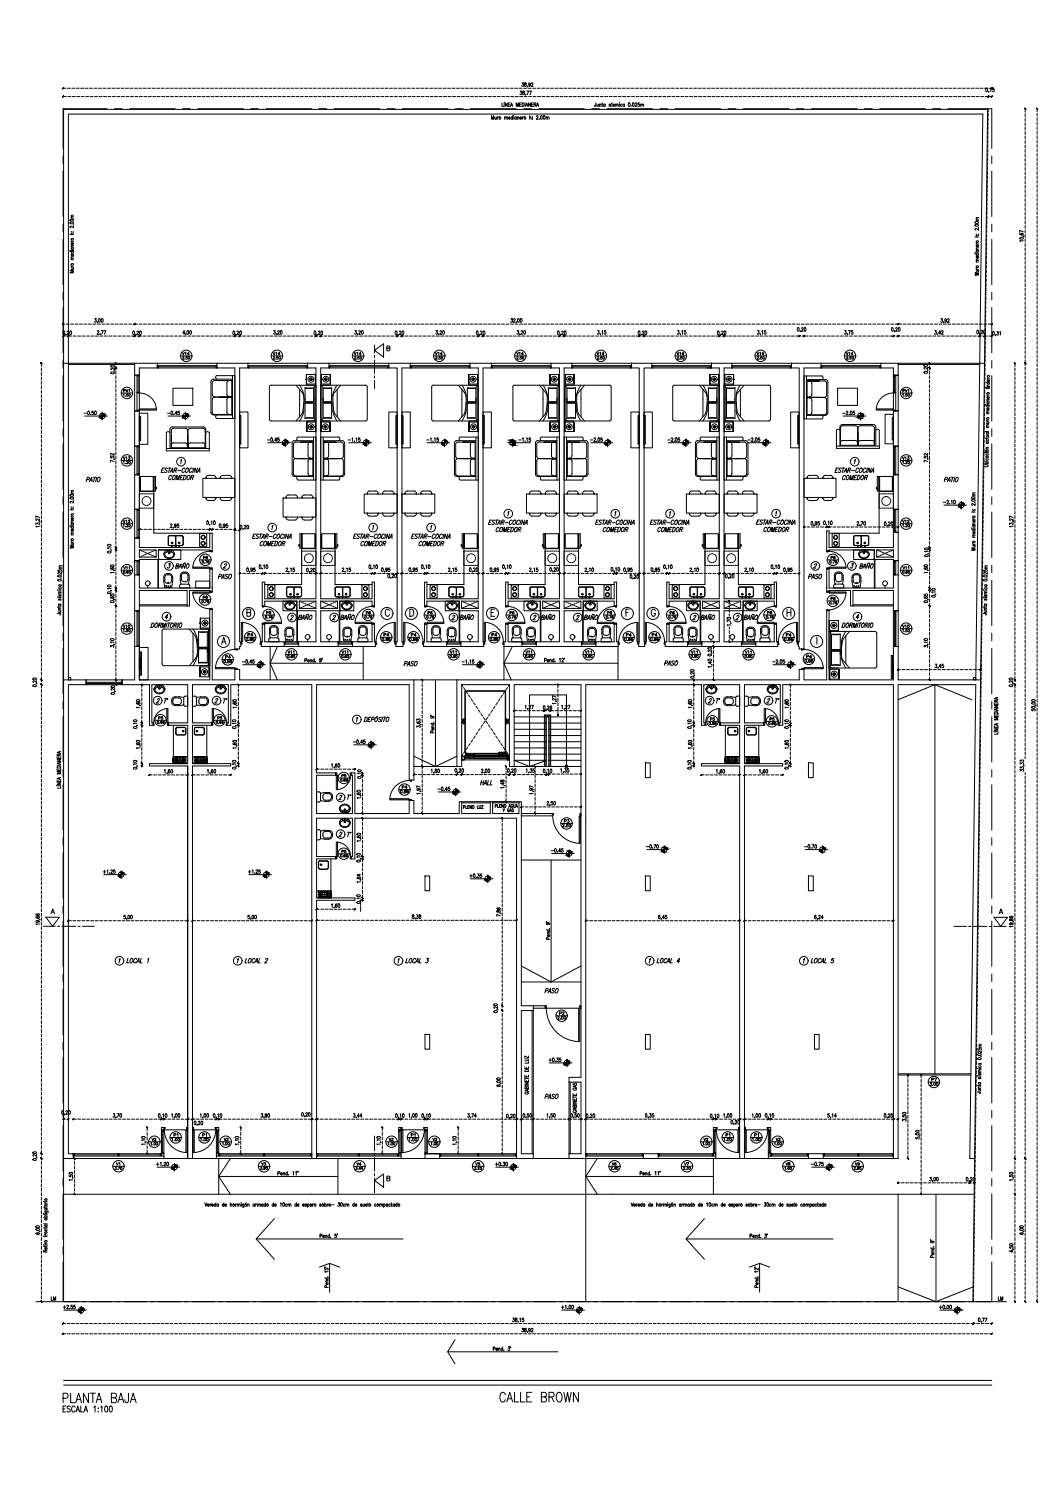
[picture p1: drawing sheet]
<svg xmlns="http://www.w3.org/2000/svg" width="420mm" height="594mm" viewBox="0 0 420 594" stroke-linecap="round" stroke-linejoin="round" font-family="sans-serif">
<defs><g id="words">
<text font-size="7.5" x="197.6" y="557.7">CALLE BROWN</text>
<text font-size="7.1" x="24" y="557.7">PLANTA BAJA</text>
<g font-size="5.3">
<text x="340.1" y="226.8">BAÑO</text>
<text x="230.7" y="246.9">BAÑO</text>
<text x="294.2" y="246.9">BAÑO</text>
</g>
<g font-size="4.9">
<text x="195.8" y="212.4">COMEDOR</text>
<text x="142.2" y="217.7">COMEDOR</text>
<text x="159.5" y="265.6">PASO</text>
<text x="262.8" y="265.3">PASO</text>
<text x="215.2" y="395.1">PASO</text>
<text x="215.2" y="437.1">PASO</text>
</g>
<g font-size="4.4">
<text x="319.3" y="262.5">P4</text>
<text x="67.7" y="280.5" transform="rotate(-90 67.7 280.5)">T°</text>
<text x="286.8" y="280.5" transform="rotate(-90 286.8 280.5)">T°</text>
<text x="158.8" y="314.3">P4</text>
<text x="140.4" y="318.6" transform="rotate(-90 140.4 318.6)">T°</text>
<text x="223" y="327.7">P3</text>
<text x="140.4" y="333.4" transform="rotate(-90 140.4 333.4)">T°</text>
<text x="368.7" y="430.4">P7</text>
<text x="19.4" y="517.2">LM</text>
<text x="395.1" y="517.2">LM</text>
</g>
<g font-size="4">
<text x="71.6" y="142.2">V14</text>
<text x="107.6" y="142.2">V14</text>
<text x="139.7" y="142.2">V14</text>
<text x="171.8" y="142.2">V14</text>
<text x="203.9" y="142.2">V14</text>
<text x="236" y="142.2">V14</text>
<text x="267.8" y="142.2">V14</text>
<text x="299.5" y="142.2">V14</text>
<text x="334.8" y="142.2">V14</text>
<text x="48" y="183.4">V13</text>
<text x="357" y="183.4">V13</text>
<text x="48" y="227.2">V11</text>
<text x="79.7" y="223">P6</text>
<text x="328.8" y="223">P6</text>
<text x="357.4" y="227.2">V11</text>
<text x="79.7" y="238.8">P6</text>
<text x="328.8" y="239.2">P6</text>
<text x="104.8" y="244.8">P6</text>
<text x="144.3" y="244.8">P6</text>
<text x="169" y="244.8">P6</text>
<text x="201.4" y="244.8">P6</text>
<text x="240.2" y="244.8">P6</text>
<text x="264.9" y="244.8">P6</text>
<text x="303.7" y="244.8">P6</text>
<text x="97.4" y="253.6">P4</text>
<text x="151.3" y="253.6">P4</text>
<text x="162.3" y="253.6">P4</text>
<text x="194.4" y="253.6">P4</text>
<text x="247.6" y="253.6">P4</text>
<text x="257.9" y="253.6">P4</text>
<text x="311.1" y="253.6">P4</text>
<text x="88.5" y="262.5">P4</text>
<text x="113.2" y="260.7">V11</text>
<text x="134.8" y="260.7">V11</text>
<text x="177.8" y="260.7">V11</text>
<text x="231.4" y="260.7">V11</text>
<text x="273.4" y="260.7">V11</text>
<text x="91" y="280.5" transform="rotate(-90 91 280.5)">T°</text>
<text x="310.1" y="280.5" transform="rotate(-90 310.1 280.5)">T°</text>
<text x="62.1" y="286.8">P5</text>
<text x="85.4" y="286.8">P5</text>
<text x="280.8" y="287.2">P5</text>
<text x="304.4" y="287.2">P5</text>
<text x="134.8" y="309.7">P5</text>
<text x="134.8" y="339.7">P5</text>
<text x="221.2" y="403.9">P2</text>
<text x="59.3" y="454">V2</text>
<text x="68.1" y="452.3">P1</text>
<text x="79.4" y="452.3">P1</text>
<text x="88.2" y="454">V2</text>
<text x="153.5" y="454">V2</text>
<text x="162.3" y="452.3">P1</text>
<text x="170.7" y="454">V2</text>
<text x="278.3" y="454">V2</text>
<text x="287.2" y="452.3">P1</text>
<text x="298.4" y="452.3">P1</text>
<text x="306.9" y="454">V2</text>
<text x="45.2" y="463.5">V1</text>
<text x="103" y="463.5">V3</text>
<text x="140.8" y="463.5">V4</text>
<text x="187.7" y="463.5">V5</text>
<text x="242" y="463.5">V6</text>
<text x="270.6" y="463.5">V7</text>
<text x="310.8" y="463.5">V8</text>
<text x="338.3" y="463.5">V9</text>
</g>
<g font-size="3.5">
<text x="48" y="208.5">V12</text>
<text x="357" y="208.5">V12</text>
<text x="48" y="250.1">V10</text>
<text x="357" y="250.1">V10</text>
</g>
</g></defs>
<!-- layer: 04 -->
<g fill="none" stroke="#000" stroke-width=".4">
<path d="M42.4 43.2h-17.4v15.7M45.4 43.2h3M51.4 43.2h18.1M72.5 43.2h3M78.5 43.2h18M99.5 43.2h3M105.5 43.2h18.1M126.6 43.2h3M132.6 43.2h18M153.6 43.2h3M159.6 43.2h18.1M180.7 43.2h3"/>
<path d="M186.7 43.2h18M207.8 43.2h3M213.8 43.2h18M234.8 43.2h3M240.8 43.2h18.1M261.9 43.2h3M267.9 43.2h18M288.9 43.2h3M294.9 43.2h18.1M316 43.2h3M322 43.2h18M343 43.2h3"/>
<path d="M349 43.2h18.1M370.1 43.2h3M376.1 43.2h17.4v15.7M391.9 59.2v1.1M391.9 55.6v1.2M391.9 57.4v1.2M392 52v1.2M392 53.8l-.1 1.2M392 48.5v1.2M392 50.3v1.1M392 44.9v1.2M392 46.7v1.2"/>
<path d="M392.1 43.2l-.1 1.1M25 61.9v3M25 67.9v18.1M391.6 78.7v1.2M391.7 75.1v1.2M391.7 76.9l-.1 1.2M391.7 71.6v1.1M391.7 73.3v1.2M391.8 68v1.2M391.8 69.8v1.2M391.8 64.5v1.2M391.8 66.3v1.2"/>
<path d="M391.8 62.7v1.2M391.9 60.9l-.1 1.2M393.5 61.9v3M393.5 67.9v18.1M25 89v3M25 95v18M391.4 100v1.1M391.4 96.4v1.2M391.4 98.2v1.2M391.5 92.9v1.2M391.5 94.7l-.1 1.1M391.5 89.3v1.2"/>
<path d="M391.5 91.1v1.2M391.5 85.8v1.2M391.5 87.6v1.1M391.6 82.2v1.2M391.6 84l-.1 1.2M391.6 80.4v1.2M393.5 89v3M393.5 95v18M25 116v3M391.1 119.5v1.2M391.2 116v1.2M391.2 117.7v1.2"/>
<path d="M391.2 112.4v1.2M391.2 114.2v1.2M391.2 108.9v1.1M391.2 110.6v1.2M391.3 107.1v1.2M391.3 103.5v1.2M391.3 105.3v1.2M391.4 101.7l-.1 1.2M393.5 116v3M25 122v18.1M148.6 139l3.6-2.6v5.3zM148.6 136.9v3.2"/>
<path d="M153.5 138.2l1.1-.1v-.6l-1.1-.2v1.9l1.1-.2v-.6l-.3-.2M390.9 137.3v1.1M390.9 139v1.2M390.9 133.7v1.2M390.9 135.5v1.2M391 130.1v1.2M391 131.9l-.1 1.2M391 126.6v1.2M391 128.4v1.2M391.1 123v1.2M391.1 124.8l-.1 1.2M391.1 121.3v1.1"/>
<path d="M393.5 122v18.1M25 143.1v3M25 149.1v18M53.4 144.2h9v1.8h-7.1v2.9h-1.9zM86.1 144.2h12.3v1.8h-3.3v108.7h.4v1.9h-.4v.9h-1.9v-111.5h-7.1zM148.6 141v1M148.6 142.8v5.5M148.6 149.2v.8M148.6 151v3.1M154.3 144.2h8.5v1.8h-3.3v108.7h.4v1.9h-2.8v-1.9h.5v-108.7h-3.3zM250.6 144.2h8v1.8h-3.1v108.7h.3v1.9h-2.4v-1.9h.2v-108.7h-3zM280.4 146h5v91.6h-19.9v-6.6h-1v9.5"/>
<path d="M282.3 146v-1.8h8.1v1.8h-3.1v91.6h19.9v-6.6h.9v9.5M314 144.2h11.8v1.8h-6.8v111.5h-1.9v-.9h-.4v-1.9h.4v-108.7h-3.1zM349.5 144.2h6.9v4.7h-1.9v-2.9h-5zM390.7 156.8v1.2M390.7 158.6v1.1M390.7 155v1.2M390.7 151.4v1.2M390.7 153.2v1.2M390.8 147.9v1.2M390.8 149.7l-.1 1.1M390.8 144.4v1.2M390.8 146.1v1.2"/>
<path d="M390.9 140.8v1.2M390.9 142.6l-.1 1.2M393.5 143.1v3M393.5 149.1v18M25 170.2v3M25 176.2v18M53.4 163.1h1.9v14h-1.9zM354.5 163.1h1.9v14h-1.9zM390.4 178.1v1.2M390.4 179.8v1.2M390.4 174.5v1.2M390.4 176.3v1.2"/>
<path d="M390.5 171v1.2M390.5 172.8l-.1 1.1M390.5 167.4v1.2M390.5 169.2v1.2M390.6 163.9v1.2M390.6 165.7v1.1M390.6 160.3v1.2M390.6 162.1v1.2M393.5 170.2v3M393.5 176.2v18M25 197.2v3M34.4 190.3l.9-.1 .1-.7-.7-.1-.5 1.8"/>
<path d="M35.4 191.2l1-1.8 .1 1.8M35.8 190.6h.6M37.1 189.4h1M37.5 189.4l-.4 1.8M38.4 189.4l-.5 1.8M38.9 189.7l.6-.3a1.07 1.07 0 0 1 .1 1.1 1.07 1.07 0 0 1-.9 .6zM53.4 188.4h1.9v13.7h-1.9zM64.2 186.6h.5M65.3 185.7h-.9l-.4 1.8h.9M66.5 186a.5 .5 0 0 0-.7-.3 .5 .5 0 0 0-.1 .8l.4 .2a.53 .53 0 0 1-.1 .8 .53 .53 0 0 1-.8-.2M66.9 185.7h.9M67.4 185.7l-.5 1.8"/>
<path d="M67.5 187.5l1-1.8v1.8M67.8 186.9h.7M68.2 189a.56 .56 0 0 0-.7-.4 .56 .56 0 0 0-.4 .7l-.2 .4a.51 .51 0 0 0 .4 .7 .51 .51 0 0 0 .6-.4M68.7 188.9l.3-.3a.94 .94 0 0 1 .5 1.1 .94 .94 0 0 1-.9 .7l-.2-.7zM69.1 186.6l.9-.1 .1-.7-.7-.1-.5 1.8M69.6 186.6l.3 .9M69.7 190.4l.5-1.8 .1 1.8 1-1.8-.5 1.8M70.5 186.7h1.3M71.6 189.5h.5M71.7 182.6l.4-.3-.5 1.8M72.7 188.6h-.9l-.4 1.8h.9M73.1 188.6h.5a1.09 1.09 0 0 1 .1 1.2 1.09 1.09 0 0 1-1.1 .6z"/>
<path d="M73.4 186.2a.54 .54 0 0 0-.7-.5 .54 .54 0 0 0-.4 .7l-.1 .4a.51 .51 0 0 0 .3 .7 .51 .51 0 0 0 .7-.4M74 186l.6-.3a1.07 1.07 0 0 1 .1 1.1 1.07 1.07 0 0 1-1 .6zM74.5 188.9l.6-.3a1.04 1.04 0 0 1 .2 1.1 1.04 1.04 0 0 1-1 .6l-.1-.6zM75.8 189.5l1-.2v-.6l-.8-.1-.4 1.8M76.3 186.2l-.1-.4a1.04 1.04 0 0 0-1 .6 1.04 1.04 0 0 0 .1 1.1l.7-.4M76.3 189.5l.2 .9M76.9 185.7l-.5 1.8M78.2 187.5l1-1.8 .1 1.8M78.4 185.7l-.5 1.8-.5-1.8-.4 1.8M78.6 186.9h.6M331.5 186.6h.6M332.7 185.7h-.9l-.5 1.8h.8"/>
<path d="M333.8 186a.48 .48 0 0 0-.7-.2 .48 .48 0 0 0-.1 .7l.4 .2a.52 .52 0 0 1-.1 .7 .52 .52 0 0 1-.7-.1M334.2 185.7h1M334.6 185.7l-.4 1.8M334.8 187.5l1-1.8 .1 1.8M335.2 186.9h.6M335.4 189a.54 .54 0 0 0-.6-.4 .54 .54 0 0 0-.4 .7l.1 1.1 .7-.4M336 188.9l.7-.3a1.07 1.07 0 0 1 .1 1.1 1.07 1.07 0 0 1-1 .6zM336.5 186.6l.8-.1 .2-.7-.8-.1-.5 1.8M336.9 186.6l.3 .9M337.1 190.4l.4-1.8 .1 1.8 1-1.8-.4 1.8M337.9 186.7h1.1M338.9 189.5h.6"/>
<path d="M339 182.6l.4-.3-.5 1.8M340 188.6h-.8l-.5 1.8h.9M340.4 188.6h.5a1.09 1.09 0 0 1 .1 1.2 1.09 1.09 0 0 1-1 .6zM340.7 186.2l-.1-.4a1.04 1.04 0 0 0-1 .6 1.04 1.04 0 0 0 .1 1.1l.7-.4M341.5 185.8l.4-.1a1.04 1.04 0 0 1 .1 1.1 1.04 1.04 0 0 1-1 .6l-.1-.6zM341.9 188.9l.3-.3a.92 .92 0 0 1 .4 1.1 .92 .92 0 0 1-1 .6l-.1-.6zM343.1 189.5l.9-.1 .1-.7-.7-.1-.5 1.8M343.6 186.2a.56 .56 0 0 0-.7-.5 .56 .56 0 0 0-.4 .7l-.1 .4a.5 .5 0 0 0 .3 .7 .5 .5 0 0 0 .7-.4M343.6 189.5l.2 .9M344.2 185.7l-.5 1.8M345.6 187.5l1-1.8v1.8M345.7 185.7l-.5 1.8-.4-1.8-.5 1.8"/>
<path d="M345.9 186.9h.7M354.5 188.4h1.9v13.7h-1.9zM374.8 190.3h.9l.2-.8-.8-.1-.5 1.8M375.8 191.2l1.1-1.8v1.8M376.2 190.6h.7M377.5 189.4h1M378 189.4l-.5 1.8M378.8 189.4l-.5 1.8M379.5 189.5l.2-.1a.92 .92 0 0 1 .4 1.1 .92 .92 0 0 1-1 .6l-.1-.6zM390.1 199.4v1.1M390.2 195.8v1.2M390.2 197.6l-.1 1.2"/>
<path d="M390.2 192.3v1.2M390.2 194.1v1.2M390.3 188.7v1.2M390.3 190.5l-.1 1.2M390.3 185.2v1.2M390.3 187v1.1M390.4 181.6v1.2M390.4 183.4l-.1 1.2M393.5 197.2v3M25 203.2v18M55.3 218.2h6.6v2.9h-6.6zM83.2 218.6v-.4h-20.3v3.8h-7.6v.5"/>
<path d="M84.2 218.6v-7h-1v5.7h-27.9v-3.8h-1.9v9.9M100.4 212.8h.6M101.5 211.9h-.8l-.5 1.8h.8M102.7 212.2a.51 .51 0 0 0-.6-.2 .51 .51 0 0 0-.3 .6l.5 .3a.52 .52 0 0 1-.1 .8 .52 .52 0 0 1-.7-.2M103.1 211.9h1M103.5 211.9l-.4 1.8M103.7 213.7l1-1.8 .1 1.8M104.1 213.1h.6M104.4 215.2a.54 .54 0 0 0-.7-.4 .54 .54 0 0 0-.4 .7l.1 1.1 .7-.4M104.9 215.1l.7-.3a1.07 1.07 0 0 1 .1 1.1 1.07 1.07 0 0 1-1 .6zM105.4 212.8l.8-.1 .2-.7-.8-.1-.5 1.8M105.8 212.8l.2 .9"/>
<path d="M106 216.6l.4-1.8 .1 1.8 1-1.8-.4 1.8M106.7 213h1.3M107.8 215.7h.6M107.9 208.8l.4-.3-.5 1.8M108.9 214.8h-.8l-.5 1.8h.9M109.3 214.8h.5a1.09 1.09 0 0 1 .1 1.2 1.09 1.09 0 0 1-1 .6zM109.6 212.4l-.1-.4a1.04 1.04 0 0 0-1 .6 1.04 1.04 0 0 0 .1 1.1l.7-.4M110.2 212.2l.6-.3a1.04 1.04 0 0 1 .1 1.2 1.04 1.04 0 0 1-1 .5l-.1-.6zM111 214.9l.1-.1a.92 .92 0 0 1 .4 1.1 .92 .92 0 0 1-1 .6l-.1-.6zM112 215.7l.9-.1 .1-.7-.7-.1-.5 1.8M112.5 212.4a.56 .56 0 0 0-.7-.5 .56 .56 0 0 0-.4 .7l-.1 .4a.5 .5 0 0 0 .3 .7 .5 .5 0 0 0 .7-.4M112.5 215.7l.2 .9"/>
<path d="M113.1 211.9l-.5 1.8M114.5 213.7l1-1.8v1.8M114.6 211.9l-.5 1.8-.5-1.8-.4 1.8M114.8 213.1h.7M140.5 212.8h.5M141.6 211.9h-.9l-.5 1.8h.9M142.8 212.2a.5 .5 0 0 0-.7-.2 .5 .5 0 0 0-.2 .7l.4 .2a.53 .53 0 0 1 0 .8 .53 .53 0 0 1-.8-.2M143.1 211.9h1M143.6 211.9l-.5 1.8M143.7 213.7l1-1.8 .1 1.8M145.4 212.8l.8-.1 .2-.7-.8-.1-.5 1.8M147.9 208.8l.4-.3-.4 1.8"/>
<path d="M149.6 212.4a.54 .54 0 0 0-.7-.5 .54 .54 0 0 0-.4 .7l.1 1.1 .8-.4M150.2 212.2l.6-.3a1.07 1.07 0 0 1 .1 1.2 1.07 1.07 0 0 1-1 .5zM152.5 212.4l-.1-.4a1.04 1.04 0 0 0-1 .6 1.04 1.04 0 0 0 .2 1.1l.7-.4M153.1 211.9l-.4 1.8M154.5 213.7l1-1.8v1.8M154.6 211.9l-.5 1.8-.4-1.8-.5 1.8M163.4 212.8h.6M164.5 211.9h-.8l-.5 1.8h.9M165.8 212.2a.51 .51 0 0 0-.7-.2 .51 .51 0 0 0-.3 .6l.6 .3a.52 .52 0 0 1-.1 .8 .52 .52 0 0 1-.8-.2M166.1 211.9h1M166.6 211.9l-.5 1.8M166.8 213.7l1-1.8v1.8"/>
<path d="M167.1 213.1h.7M167.4 215.2a.54 .54 0 0 0-.7-.4 .54 .54 0 0 0-.4 .7l.1 1.1 .7-.4M168.1 214.9l.5-.1a1.07 1.07 0 0 1 .1 1.1 1.07 1.07 0 0 1-1 .6v-1zM168.4 212.8l.8-.1 .2-.7-.8-.1-.5 1.8M168.9 212.8l.2 .9M169 216.6l.5-1.8v1.8l1.1-1.8-.5 1.8M169.8 213h1.2M170.9 215.7h.5M170.9 208.8l.4-.3-.4 1.8M172 214.8h-.9l-.5 1.8h.9M172.4 214.8h.4a1.09 1.09 0 0 1 .2 1.2 1.09 1.09 0 0 1-1.1 .6zM172.6 212.4l-.1-.4a1.04 1.04 0 0 0-1 .6 1.04 1.04 0 0 0 .2 1.1l.7-.4"/>
<path d="M173.2 212.2l.6-.3a1.04 1.04 0 0 1 .1 1.2 1.04 1.04 0 0 1-.9 .5l-.2-.6zM174 214.9l.2-.1a.92 .92 0 0 1 .3 1.1 .92 .92 0 0 1-.9 .6l-.2-.6zM175 215.7l.9-.1 .2-.7-.8-.1-.5 1.8M175.6 212.4a.56 .56 0 0 0-.7-.5 .56 .56 0 0 0-.4 .7l-.1 .4a.5 .5 0 0 0 .3 .7 .5 .5 0 0 0 .6-.4M175.6 215.7l.2 .9M176.1 211.9l-.5 1.8M177.5 213.7l1-1.8 .1 1.8M177.6 211.9l-.4 1.8-.5-1.8-.5 1.8M177.8 213.1h.7M194.1 207.2h.5M195.2 206.4h-.9l-.5 1.8h.9M196.4 206.6a.51 .51 0 0 0-.7-.2 .51 .51 0 0 0-.2 .7l.5 .3a.53 .53 0 0 1-.2 .7 .53 .53 0 0 1-.7-.2"/>
<path d="M196.7 206.4h1M197.2 206.4l-.5 1.8M197.3 208.2l1-1.8 .1 1.8M199 207.2h.9l.1-.7-.8-.1-.4 1.8M201.5 203.3l.4-.3-.4 1.8M203.2 206.8a.56 .56 0 0 0-.6-.4 .56 .56 0 0 0-.5 .7v.4a.5 .5 0 0 0 .3 .7 .5 .5 0 0 0 .6-.5M204 206.5l.4-.1a1.04 1.04 0 0 1 .1 1.1 1.04 1.04 0 0 1-.9 .6l-.1-.6zM206.2 206.8a.56 .56 0 0 0-.7-.4 .56 .56 0 0 0-.4 .7l-.2 .4a.51 .51 0 0 0 .4 .7 .51 .51 0 0 0 .6-.5M206.8 206.4l-.6 1.8M208.1 208.2l1-1.8 .1 1.8M208.2 206.4l-.4 1.8-.5-1.8-.5 1.8M236.5 207.2h.6"/>
<path d="M237.6 206.4h-.9l-.4 1.8h.9M238.8 206.6a.48 .48 0 0 0-.7-.2 .48 .48 0 0 0-.1 .8l.4 .1a.53 .53 0 0 1-.1 .8 .53 .53 0 0 1-.8-.2M239.2 206.4h.9M239.6 206.4l-.4 1.8M239.8 208.2l1-1.8 .1 1.8M240.2 207.6h.6M240.5 209.7a.56 .56 0 0 0-.7-.4 .56 .56 0 0 0-.4 .6l-.1 .5a.5 .5 0 0 0 .3 .7 .5 .5 0 0 0 .6-.5M241 209.5l.4-.2a.92 .92 0 0 1 .4 1.1 .92 .92 0 0 1-1 .6l-.1-.6zM241.4 207.2h.9l.1-.7-.7-.1-.5 1.8M241.9 207.2l.2 1M242.1 211l.4-1.7 .1 1.7 1-1.7-.5 1.7M242.8 207.4h1.3"/>
<path d="M243.9 210.1h.6M244 203.3l.4-.3-.5 1.8M245 209.3h-.9l-.4 1.7h.9M245.4 209.3h.5a1.09 1.09 0 0 1 .1 1.2 1.09 1.09 0 0 1-1.1 .5zM245.7 206.8a.56 .56 0 0 0-.7-.4 .56 .56 0 0 0-.4 .7l-.1 .4a.51 .51 0 0 0 .3 .7 .51 .51 0 0 0 .6-.5M246.3 206.6l.6-.2a1.07 1.07 0 0 1-.9 1.7l-.1-.6zM246.8 209.5l.6-.2a1.04 1.04 0 0 1 .2 1.1 1.04 1.04 0 0 1-1 .6l-.1-.6zM248.1 210.1l.9-.1 .1-.6-.8-.1-.4 1.7M248.6 206.8a.54 .54 0 0 0-.7-.4 .54 .54 0 0 0-.4 .7l.1 1.1 .7-.5M248.6 210.1l.2 .9M249.2 206.4l-.5 1.8M250.5 208.2l1-1.8 .1 1.8"/>
<path d="M250.7 206.4l-.5 1.8-.5-1.8-.4 1.8M250.9 207.6h.7M258.2 207.2h.6M259.3 206.4h-.9l-.4 1.8h.9M260.6 206.6a.51 .51 0 0 0-.7-.2 .51 .51 0 0 0-.3 .7l.5 .2a.51 .51 0 0 1 0 .8 .51 .51 0 0 1-.8-.2M260.9 206.4h.9M261.4 206.4l-.5 1.8M261.5 208.2l1-1.8 .1 1.8M261.9 207.6h.7M262.2 209.7a.56 .56 0 0 0-.7-.4 .56 .56 0 0 0-.4 .6l-.1 .5a.5 .5 0 0 0 .3 .7 .5 .5 0 0 0 .6-.5M262.8 209.5l.6-.2a1.04 1.04 0 0 1 .1 1.1 1.04 1.04 0 0 1-1 .6l-.1-.6zM263.2 207.2l.9-.1 .1-.6-.8-.1-.5 1.8"/>
<path d="M263.7 207.2l.2 1M263.8 211l.4-1.7 .1 1.7 1-1.7-.5 1.7M264.5 207.4h1.3M265.6 210.1h.6M265.7 203.3l.4-.3-.5 1.8M266.7 209.3h-.8l-.5 1.7h.9M267.2 209.3h.4a1.09 1.09 0 0 1 .1 1.2 1.09 1.09 0 0 1-1 .5zM267.4 206.8a.56 .56 0 0 0-.7-.4 .56 .56 0 0 0-.4 .7l-.1 .4a.5 .5 0 0 0 .3 .7 .5 .5 0 0 0 .7-.5M268 206.6l.4-.2a.92 .92 0 0 1 .3 1.1 .92 .92 0 0 1-.9 .6l-.2-.6zM268.6 209.5l.6-.2a1.07 1.07 0 0 1 .1 1.1 1.07 1.07 0 0 1-1 .6zM269.8 210.1l.9-.1 .1-.6-.8-.1-.4 1.7M270.3 206.8a.54 .54 0 0 0-.7-.4 .54 .54 0 0 0-.4 .7l-.1 .4a.51 .51 0 0 0 .3 .7 .51 .51 0 0 0 .7-.5"/>
<path d="M270.3 210.1l.3 .9M270.9 206.4l-.5 1.8M272.2 208.2l1.1-1.8v1.8M272.4 206.4l-.5 1.8-.5-1.8-.4 1.8M272.6 207.6h.7M300.3 207.2h.6M301.4 206.3h-.8l-.5 1.8h.8M302.6 206.6a.51 .51 0 0 0-.6-.2 .51 .51 0 0 0-.3 .6l.5 .3a.51 .51 0 0 1-.1 .8 .51 .51 0 0 1-.7-.2M303 206.3h.9M303.4 206.3l-.4 1.8M303.6 208.1l1-1.8 .1 1.8M304 207.5h.6"/>
<path d="M304.2 209.6l-.1-.3a1.04 1.04 0 0 0-.9 .6 1.04 1.04 0 0 0 .1 1.1l.7-.4M304.8 209.5l.6-.3a1.04 1.04 0 0 1 .2 1.1 1.04 1.04 0 0 1-1 .6l-.1-.6zM305.3 207.2l.8-.1 .2-.7-.8-.1-.5 1.8M305.7 207.2l.2 .9M305.9 211l.4-1.8 .1 1.8 1-1.8-.5 1.8M306.6 207.4h1.2M307.7 210.1h.6M307.8 203.3l.4-.3-.5 1.7M308.8 209.2h-.9l-.4 1.8h.9M309.2 209.2h.5a1.09 1.09 0 0 1 .1 1.2 1.09 1.09 0 0 1-1 .6zM309.5 206.8a.56 .56 0 0 0-.7-.4 .56 .56 0 0 0-.4 .6l-.1 .4a.5 .5 0 0 0 .3 .8 .5 .5 0 0 0 .6-.5M310.3 206.4l.1-.1a.92 .92 0 0 1 .4 1.1 .92 .92 0 0 1-1 .6l-.1-.6z"/>
<path d="M310.6 209.5l.7-.3a1.07 1.07 0 0 1 .1 1.1 1.07 1.07 0 0 1-1 .6zM311.9 210.1l.9-.1 .1-.7-.7-.1-.5 1.8M312.4 210.1l.2 .9M312.4 206.8a.56 .56 0 0 0-.7-.4 .56 .56 0 0 0-.4 .6l-.1 .4a.51 .51 0 0 0 .3 .8 .51 .51 0 0 0 .7-.5M313 206.3l-.5 1.8M314.3 208.1l1-1.8 .1 1.8M314.5 206.3l-.5 1.8-.5-1.8-.4 1.8M314.7 207.5h.7M328 218.6v-7.9h.9v6.6h25.6v-6h1.9v11.2M328.9 218.6v-.4h18v3.8h7.6v.5M347.8 218.2h6.7v2.9h-6.7zM389.9 218.9v1.2"/>
<path d="M389.9 215.4v1.1M389.9 217.1v1.2M390 211.8v1.2M390 213.6v1.2M390 208.3v1.1M390 210v1.2M390.1 204.7v1.2M390.1 206.5v1.2M390.1 201.1v1.2M390.1 202.9v1.2M393.5 203.2v18M25 224.3v3"/>
<path d="M25 230.3v18M53.4 222.5h1.9h-1.9M66.9 223.7h.7l-.5 .7h.2a.57 .57 0 0 1-.1 .8 .57 .57 0 0 1-.8-.1M69.9 224.6l.8-.1 .2-.7-.8-.1-.5 1.8 .9-.1 .2-.5-.2-.3M70.8 225.5l1-1.8 .1 1.8M71.2 224.9h.7M73.6 223.9l-.4 1.6-.5-1.6-.4 1.6M73.7 223.4l-.9 .3M74.4 223.8l.4-.1a1.07 1.07 0 0 1 .1 1.2 1.07 1.07 0 0 1-.9 .5v-1zM83.2 234.3h-8v6.2h-.9v-6.2h-19v8.1h-1.9v-14.3h1.9v5.3h27.9v-7.6h1v8.9M84.2 233.4h.1M86.8 228.8l.8-.1 .2-.7-.8-.1-.4 1.8"/>
<path d="M87.8 229.7l1-1.8 .1 1.8M88.1 229.1h.7M89.1 224.1a.39 .39 0 0 1 .4-.4 .39 .39 0 0 1 .3 .5l-1.2 1.2h1M90.5 228.1a.48 .48 0 0 0-.7-.2 .48 .48 0 0 0-.1 .8l.3 .1a.53 .53 0 0 1 0 .8 .53 .53 0 0 1-.8-.2M91.2 228l.2-.1a.92 .92 0 0 1 .4 1.1 .92 .92 0 0 1-1 .6l-.1-.6zM118.7 238.6h6.6v2.8h-6.6zM127.3 238.6h6.6v2.8h-6.6zM182.2 238.6h-12.8v1.9M183.1 238.6h6.6v2.8h-6.6zM212.1 238.6h-10.5v1.9M214.4 238.6v3.8h7.6v12.3h-9.2v1.9h18.1M215.3 238.6h6.7v2.8h-6.7z"/>
<path d="M223.8 238.6h6.7v2.8h-6.7zM278.8 238.6h6.6v2.8h-6.6zM287.3 238.6h6.6v2.8h-6.6zM321 228.8l.8-.1 .2-.7-.8-.1-.5 1.8M321.9 229.7l1.1-1.8v1.8M322.3 229.1h.7M323.2 224.1a.39 .39 0 0 1 .4-.4 .39 .39 0 0 1 .4 .5l-1.2 1.2h.9M324.7 228.1a.51 .51 0 0 0-.7-.2 .51 .51 0 0 0-.3 .7l.5 .2a.51 .51 0 0 1 0 .8 .51 .51 0 0 1-.8-.2M325.2 228.1l.3-.2a.92 .92 0 0 1 .4 1.1 .92 .92 0 0 1-.9 .6l-.2-.6zM328 233.4h.1M328 234.7v-8.9h.9v7.6h25.6v-5.3h1.9v14.3h-1.9v-8.1h-16.1v6.2h-1v-6.2h-8.5v.4M337.9 223.7h.7l-.4 .7a.56 .56 0 0 1 0 .8 .56 .56 0 0 1-.8-.1"/>
<path d="M356.4 222.5h-1.9h1.9M389.7 236.7v1.1M389.7 238.4l-.1 1.2M389.7 234.9v1.2M389.7 233.1v1.2M389.8 229.5v1.2M389.8 231.3l-.1 1.2M389.8 226v1.2M389.8 227.8v1.2M389.8 222.5v1.2M389.8 224.3v1.1M389.9 220.7l-.1 1.2"/>
<path d="M393.5 224.3v3M393.5 230.3v18M25 251.3v3M25 257.3v18.1M60.3 247.2h.5a1.07 1.07 0 0 1 .2 1.3 1.07 1.07 0 0 1-1.1 .5zM61.8 247.5l.6-.3a1.04 1.04 0 0 1 .1 1.2 1.04 1.04 0 0 1-1 .5l-.1-.6zM63 248.1l.8-.1 .3-.7-.9-.1-.4 1.8M63.5 248.1l.2 .9M64.2 249l.5-1.8v1.8l1-1.8-.4 1.8M66.3 247.2l-.5 1.8M66.5 245h-1l1-1.1-.5 1.7M66.6 247.2h1"/>
<path d="M67.1 247.2l-.5 1.8M68.1 247.3l.4-.1a1.07 1.07 0 0 1 .1 1.2 1.07 1.07 0 0 1-1 .5v-1zM69.2 248.1l.8-.1 .2-.7-.8-.1-.5 1.8M69.6 248.1l.3 .9M70.8 247.2l-.4 1.8M71.5 247.3l.2-.1a.92 .92 0 0 1 .4 1.1 .92 .92 0 0 1-1 .6l-.1-.6zM87.9 255.7l.9-2.9 .9 2.9M88.3 254.7h1M98 243.1l1.3-.2 .1-.9-1.4-.3v2.9l1.4-.3v-1l-.5-.2M104.1 240.5v-9.5h.9v6.6h20.3v-91.6h-3.3v-1.8h8.6v1.8h-3.3v91.6h20.3v-6.6h.9v9.5M105 240.5v-1.9h12.8v3.8h7.5v12.3h-6.9v1.9h15.8v-1.9h-6.9v-12.3h7.5v-3.8h12.8v1.9M112.8 256.6v-1.9h-7.8v-7h-.9v7h-.4v1.9h11"/>
<path d="M115.5 244.6l.4-.4 .5 .3-1.3 1.5h.9M118.6 245l.9-.1 .1-.7-.8-.1-.4 1.8 .9-.2 .2-.6-.3-.1M119.6 245.9l1-1.8 .1 1.8M119.9 245.3h.7M122.4 244.3l-.4 1.6-.5-1.6-.5 1.6M122.5 243.8l-.9 .2M123 244.4l.3-.3a.92 .92 0 0 1 .4 1.1 .92 .92 0 0 1-1 .6l-.1-.6zM132.3 244.6l.4-.4 .4 .2-.3 .7-.9 .9h.9M135.4 245l.8-.1 .2-.7-.8-.1-.5 1.8 1-.2 .1-.6-.2-.1M136.4 245.9l1-1.8 .1 1.8M136.7 245.3h.7M139.1 244.3l-.4 1.6-.5-1.6-.4 1.6"/>
<path d="M139.2 243.8l-.9 .2M139.7 244.4l.6-.3a1.04 1.04 0 0 1 .2 1.1 1.04 1.04 0 0 1-1 .6l-.1-.6zM139.9 254.7h7.7v-7h.9v7h.4v1.9h-9zM154.5 242.4a.83 .83 0 0 0-1-.7 .83 .83 0 0 0-.6 1.1v.7a.83 .83 0 0 0 .5 1.1 .83 .83 0 0 0 1.1-.7M162.6 241.7a1.53 1.53 0 0 1 1.5 1 1.53 1.53 0 0 1-.4 1.7l-1.1 .2zM168.4 240.5v-9.5h1v6.6h20.3v-91.6h-3.3v-1.8h8.5v1.8h-3.3v108.7h.3v1.9h-9.1v-1.9h6.9v-12.3h-7.5v-3.8v2.8M177.2 256.6v-1.9h-7.8v-7h-1v7h-.3v1.9h11M179.7 244.6a.39 .39 0 0 1 .4-.4 .39 .39 0 0 1 .3 .5l-1.2 1.3h1M182.7 245l.9-.1 .2-.6-.8-.2-.5 1.8 .9-.2 .2-.4-.3-.3M183.7 245.9l1-1.8 .1 1.8M184.1 245.3h.6M186.5 244.3l-.4 1.6-.6-1.6-.4 1.6"/>
<path d="M186.6 243.8l-.9 .2M187.1 244.4l.6-.3a1.07 1.07 0 0 1 .1 1.1 1.07 1.07 0 0 1-1 .6zM194.8 243.1h.9M196.2 241.7h-1.4v2.9h1.4M200.6 240.5v-9.5h1v6.6h20.4v-91.6h-3.4v-1.8h8.3v1.8h-3.1v91.6h19.9v-6.6h.9v9.5M200.6 247.7h1v7h5.5v1.9h-7.2v-1.9h.7zM211.8 244.6l.4-.4 .5 .3-1.3 1.5h.9M214.9 245l.9-.1 .1-.7-.8-.1-.4 1.8 .9-.2 .2-.6-.3-.1M215.9 245.9l1-1.8 .1 1.8M216.2 245.3h.7M218.7 244.3l-.4 1.6-.6-1.6-.4 1.6M218.7 243.8l-.8 .2"/>
<path d="M219.3 244.4l.3-.3a.92 .92 0 0 1 .4 1.1 .92 .92 0 0 1-1 .6l-.1-.6zM228.9 244.6l.4-.4 .4 .2-.3 .7-.9 .9h.9M234.5 256.6h10.7v-1.9h-.6v-7h-.9v7h-7.3v1.9M243.7 240.5v-1.9h-12.3v3.8h-7.6v12.3h7v1.9M248.3 243.1h.9M249.7 241.7h-1.4v2.9M260 242.4a.83 .83 0 0 0-1-.7 .83 .83 0 0 0-.6 1.1v.7a.85 .85 0 0 0 .8 1.1 .85 .85 0 0 0 .8-1.1h-.5M263.8 254.7h.7v-7h1v7h7.3v1.9h-8.9v-1.9M265.5 240.5v-1.9h12.3v3.8h7.6v12.3h-6.9v1.9h15.7v-1.9h-6.9v-12.3h7.6v-3.8h12.3v1.9M275.3 244.6a.39 .39 0 0 1 .4-.4 .39 .39 0 0 1 .4 .5l-1.3 1.3h1M278.3 245l.9-.1 .2-.7-.8-.1-.5 1.8 .9-.2 .2-.4-.2-.3M279.3 245.9l1-1.8 .1 1.8"/>
<path d="M279.7 245.3h.7M282.1 244.3l-.4 1.6-.5-1.6-.4 1.6M282.2 243.8l-.9 .2M282.7 244.4l.6-.3a1.07 1.07 0 0 1 .1 1.1 1.07 1.07 0 0 1-1 .6zM292.4 244.6a.41 .41 0 0 1 .4-.4 .41 .41 0 0 1 .4 .5l-1.3 1.3h1M308.6 254.7v1.9h-8.8v-1.9h7.4v-7h.9v7h.7M312.3 243.1h1.5M312.3 241.7v2.9M313.8 241.7v2.9M324.1 252.8v2.9M334.5 247.2h.5a1.09 1.09 0 0 1 .1 1.2 1.09 1.09 0 0 1-1 .6zM336 247.5l.3-.3a.92 .92 0 0 1 .4 1.1 .92 .92 0 0 1-1 .6l-.1-.6z"/>
<path d="M337.2 248.1l.8-.1 .2-.7-.8-.1-.4 1.8M337.7 248.1l.2 .9M338.4 249l.4-1.8 .1 1.8 1-1.8-.4 1.8M340.5 247.2l-.5 1.8M340.7 245h-1.1l1.1-1.1-.5 1.7M340.8 247.2h1M341.3 247.2l-.5 1.8M342.1 247.5l.6-.3a1.04 1.04 0 0 1 .1 1.2 1.04 1.04 0 0 1-1 .5l-.1-.6zM343.4 248.1l.9-.2 .1-.6-.8-.1-.5 1.8M343.8 248.1l.2 .9M345 247.2l-.5 1.8M345.5 247.5l.7-.3a1.07 1.07 0 0 1-.9 1.7l-.1-.6z"/>
<path d="M389.4 259.7v1.2M389.4 256.2v1.2M389.4 258v1.1M389.5 252.6v1.2M389.5 254.4v1.2M389.5 249.1v1.2M389.5 250.9v1.1M389.6 247.3v1.2M389.6 243.8v1.2M389.6 245.5v1.2M389.6 240.2v1.2M389.6 242v1.2"/>
<path d="M393.5 251.3v3M393.5 257.3v18.1M25 278.4v3M25.2 269.8h9v1.9h-7.1v186.1h1.9v2h-3.8zM48.4 269.8h5v-13.2h1.9v13.2h27.9v-27.9h1v27.9h9v-4.1h1.9v4.1h69.1M48.4 269.8v1.9v-1.9M48.4 271.7h10.9v16.1h1.4M62.4 277.6a.39 .39 0 0 1 .5-.4 .39 .39 0 0 1 .3 .5l-1.2 1.3h.9M85.6 277.6l.4-.4 .4 .4-1.2 1.4h.9M125.6 271.7v35h7.6M181.3 269.8h135.8v-4.1h1.9v4.1h9v-27.5h.9v27.5h25.6v-13.2h1.9v13.2h32.6l-2.3 190h-1.9l2.3-188.1h-30.8v188.1h-1.8v-188.1h-43.9v16.1h-1.5M204 271.7h26.5v155.8h-4.7v1.9h4.7v28.4h-4.7v2h6.6v-188.1h45.9v16.1h1.4"/>
<path d="M281.4 277.6a.39 .39 0 0 1 .5-.4 .39 .39 0 0 1 .3 .5l-1.2 1.3h.9M304.6 277.6l.4-.4 .4 .4-1.2 1.4h.9M389.2 277.5v1.2M389.2 279.2l-.1 1.2M389.2 274v1.1M389.2 275.7v1.2M389.3 270.4v1.2M389.3 272.2l-.1 1.2M389.3 266.8v1.2M389.3 268.6v1.2M389.3 263.3v1.2M389.3 265.1v1.1"/>
<path d="M389.4 261.5l-.1 1.2M393.5 278.4v3M25 284.4v18M60.7 286.9h-.5v-15.2h14.3v15.2h-7.6M66.9 287.8h7.6v15.2h-15.2v1h15.2v155.8h1.9v-155.8h15.2v-1h-15.2v-15.2h7.6M84 286.9h-7.6v-15.2h14.2v15.2M90.1 287.8h1.5v-16.1h32.1v188.1h1.9v-102.5h15.2v-1h-15.2v-15.5h7.6M141.4 285l.5-.3-.5 1.7M144.9 284.6h.5a1.06 1.06 0 0 1 .1 1.2 1.06 1.06 0 0 1-1 .6zM146.1 285.5h.6M147.2 284.6h-.9l-.4 1.8h.9M147.4 285.6l.9-.2 .1-.7-.7-.1-.5 1.8"/>
<path d="M149 285l.3-.2a.75 .75 0 0 1 .4 1 .75 .75 0 0 1-1 .3zM149.8 284.3l-.6 .3M151.3 284.9a.51 .51 0 0 0-.7-.3 .51 .51 0 0 0-.2 .7l.6 .3a.53 .53 0 0 1-.3 .7 .53 .53 0 0 1-.7-.2M151.8 284.6l-.5 1.8M152.2 284.6h.9M152.7 284.6l-.5 1.8M153.5 284.9l.6-.3a.91 .91 0 0 1 .1 1.2 .91 .91 0 0 1-1.1 .3zM279.7 286.9h-.5v-15.2h14.3v15.2h-7.6M285.9 287.8h7.6v15.2h-15.2v1h15.2v155.8h1.9v-155.8h15.2v-1h-15.2v-15.2h7.6M303 286.9v.9M303 286.9h-7.6v-15.2h14.2v15.2M388.9 297v1.2"/>
<path d="M388.9 298.8v1.2M389 293.5v1.2M389 295.2v1.2M389 291.7v1.2M389 288.1v1.2M389 289.9v1.2M389.1 284.6v1.2M389.1 286.4l-.1 1.1M389.1 282.8v1.2M389.1 281v1.2M393.5 284.4v18M25 305.4v3"/>
<path d="M25 311.4v18.1M133.2 307.7h-7.6v15.1h14.2v-15.1M133.2 306.7v1M134.8 316l.4-.4 .5 .3-1.3 1.4h.9M139.4 306.7h1.4v16.1M162.3 309.6h1.9M162.3 317.7h1.9M181.3 304.2h1.9M190.8 310.6h1M191.1 309.7l-.5 1.8M191.9 311.5l1-1.8 .1 1.8M192 309.7l-.5 1.8"/>
<path d="M192.2 310.9h.7M193.8 309.7l-.5 1.8h.8M194.9 309.7l-.5 1.8h.8M256.1 302.7h1.9v5.9h-1.9zM320.8 302.7h1.9v5.9h-1.9zM388.7 318.3v1.2M388.7 314.8v1.1M388.7 316.5v1.2M388.7 311.2v1.2M388.7 313v1.2M388.8 307.7v1.1M388.8 309.4l-.1 1.2"/>
<path d="M388.8 304.1v1.2M388.8 305.9v1.2M388.9 300.6v1.2M388.9 302.4v1.1M393.5 305.4v3M393.5 311.4v18.1M25 332.5v3M25 338.5v18M133.2 339.9v.9M133.2 339.9h-7.6v-15.2h14.2v15.2M134.8 330.6l.4-.4 .5 .4-1.3 1.4h.9M140.8 324.7v16.1h-1.4"/>
<path d="M182.2 322.8v-4.7h1v4.7M194.5 322.8v-4.7h1v4.7M205.9 322.8v-4.7h.9v81h4.8v1.9h-4.8v56.8h4.8v2h-6.7v-135.1M388.4 339.6v1.2M388.5 336.1v1.1M388.5 337.8l-.1 1.2M388.5 332.5v1.2M388.5 334.3v1.2M388.5 330.7v1.2M388.5 328.9v1.2M388.6 325.4v1.2M388.6 327.2l-.1 1.2"/>
<path d="M388.6 321.9v1.2M388.6 323.7v1.1M388.7 320.1l-.1 1.2M393.5 332.5v3M393.5 338.5v18M25 359.5v3M168.6 347.6h1.9v5.9h-1.9zM256.1 347.6h1.9v5.9h-1.9zM320.8 347.6h1.9v5.9h-1.9zM388.2 359.1v1.2M388.2 355.6v1.2M388.2 357.3v1.2"/>
<path d="M388.2 352.1v1.1M388.2 353.8v1.2M388.3 348.5v1.2M388.3 350.3v1.2M388.3 344.9v1.2M388.3 346.7v1.2M388.4 341.4v1.2M388.4 343.2v1.2M393.5 359.5v3M17.2 367.6h4.7M18.2 364h5.3l-2.6 3.6zM20.2 362.6l.7-1.9 .7 1.9"/>
<path d="M20.5 362h.9M22.8 367.6h.9M24.6 367.6h5.4M25 365.5v18.1M30.9 367.6h.9M32.7 367.6h4.7M378.5 367.6h5M384.3 367.6h.9M386.2 367.6h5.3M387.9 376.9v1.2M387.9 378.7v1.2M388 373.4v1.1"/>
<path d="M388 375.1l-.1 1.2M388 369.8v1.2M388 371.6v1.2M388.1 366.2v1.2M388.1 368l-.1 1.2M388.1 362.7v1.2M388.1 364.5v1.1M388.2 360.9l-.1 1.2M392.5 367.6h.9M393.5 365.5v18.1M394.3 367.6h4.9M394.4 364h5.3l-2.7 3.6z"/>
<path d="M396.4 362.6l.7-1.9 .7 1.9M396.7 362h.9M25 386.6v3M25 392.6v18M47.2 380.8l.5-.4-.5 1.8M50.8 380.3l-.6 1.8h.9M51.9 380.6l.3-.3a.92 .92 0 0 1 .4 1.1 .92 .92 0 0 1-1 .6l-.1-.6zM54.1 382.1l1-1.8 .1 1.8M54.2 380.8a.56 .56 0 0 0-.6-.5 .56 .56 0 0 0-.5 .7l-.1 .4a.51 .51 0 0 0 .3 .7 .51 .51 0 0 0 .7-.4M54.5 381.5h.7M56 380.3l-.5 1.8h.8M58.6 380.7l.5-.4-.5 1.8"/>
<path d="M94.2 380.8l.4-.4-.5 1.8M97.7 380.3l-.5 1.8h.8M98.8 380.6l.4-.3a.92 .92 0 0 1 .4 1.1 .92 .92 0 0 1-1 .6l-.1-.6zM101 382.1l1.1-1.8 .1 1.8M101.2 380.8a.56 .56 0 0 0-.7-.5 .56 .56 0 0 0-.4 .7l-.2 .4a.51 .51 0 0 0 .4 .7 .51 .51 0 0 0 .6-.4M101.4 381.5h.7M103 380.3l-.5 1.8h.8M105.4 380.8l.4-.5 .5 .4-1.3 1.4h.9M157.9 380.8l.5-.4-.5 1.8M161.5 380.3l-.5 1.8h.8M162.6 380.6l.3-.3a.92 .92 0 0 1 .4 1.1 .92 .92 0 0 1-1 .6l-.1-.6zM164.8 382.1l1-1.8 .1 1.8"/>
<path d="M164.9 380.8a.56 .56 0 0 0-.6-.5 .56 .56 0 0 0-.5 .7l-.1 .4a.51 .51 0 0 0 .3 .7 .51 .51 0 0 0 .7-.4M165.2 381.5h.7M166.7 380.3l-.5 1.8h.8M169.3 380.3h.8l-.6 .7h.2a.59 .59 0 0 1 0 .9 .59 .59 0 0 1-.9-.1M257.6 380.8l.5-.4-.5 1.8M261.1 380.3l-.5 1.8h.9M262.3 380.6l.3-.3a.92 .92 0 0 1 .4 1.1 .92 .92 0 0 1-1 .6l-.1-.6zM264.5 382.1l1-1.8 .1 1.8M264.6 380.8a.54 .54 0 0 0-.7-.5 .54 .54 0 0 0-.4 .7l-.1 .4a.51 .51 0 0 0 .3 .7 .51 .51 0 0 0 .7-.4M264.9 381.5h.7M266.4 380.3l-.5 1.8h.8M269.6 381.5h-1l1-1.2-.5 1.8"/>
<path d="M318.8 380.8l.4-.4-.5 1.8M322.3 380.3l-.5 1.8h.8M323.6 380.4l.4-.1a1.04 1.04 0 0 1 .1 1.2 1.04 1.04 0 0 1-.9 .5l-.2-.6zM325.7 382.1l1-1.8v1.8M325.8 380.8a.56 .56 0 0 0-.7-.5 .56 .56 0 0 0-.4 .7l-.1 .4a.5 .5 0 0 0 .3 .8 .5 .5 0 0 0 .6-.5M326 381.5h.7M327.5 380.3l-.4 1.8h.8M330.9 380.3h-.7l-.3 .8a.51 .51 0 0 1 .8 0 .51 .51 0 0 1-.2 .8l-.6 .2-.3-.3M387.6 400v1.2M387.7 396.4v1.2M387.7 398.2v1.2M387.7 392.9v1.2"/>
<path d="M387.7 394.6v1.2M387.8 389.3v1.2M387.8 391.1v1.2M387.8 385.8v1.1M387.8 387.5v1.2M387.9 384v1.2M387.9 380.4v1.2M387.9 382.2v1.2M393.5 386.6v3M393.5 392.6v18M25 413.6v3M25 419.6v18.1"/>
<path d="M168.6 410.5h1.9v5.9h-1.9zM256.1 410.5h1.9v5.9h-1.9zM323.1 410.5h1.9v5.9h-1.9zM387.4 417.7v1.2M387.4 419.5v1.2M387.5 414.2v1.1M387.5 415.9l-.1 1.2M387.5 410.6v1.2M387.5 412.4v1.2M387.6 407v1.2M387.6 408.8l-.1 1.2M387.6 403.5v1.2"/>
<path d="M387.6 405.3v1.2M387.6 401.8v1.1M393.5 413.6v3M393.5 419.6v18.1M387.2 437.2v1.2M387.2 439v1.2M387.2 433.7v1.2M387.2 435.5v1.1M387.3 431.9v1.2M387.3 428.4v1.2M387.3 430.2v1.1M387.4 424.8v1.2"/>
<path d="M387.4 426.6l-.1 1.2M387.4 421.3v1.2M387.4 423.1v1.1M25 440.7v3M25 446.7v18M64.1 457.8h.9v1h-.9zM64.1 447.4h.9v1h-.9zM85.9 457.8h.9v1h-.9zM85.9 447.4h.9v1h-.9zM148.6 450.9v5.8M148.6 457.6v.9M148.6 459.4v5.4"/>
<path d="M158.2 457.8h.9v1h-.9zM158.2 447.4h.9v1h-.9zM168.6 457.8h5.9h-5.9v2M168.6 447.4h.9v1h-.9zM174.5 457.8v2h-5.9h.9M255.3 457.8h5.9v2h-5.9zM283 457.8h1v1h-1zM283 447.4h1v1h-1zM304.8 457.8h1v1h-1zM304.8 447.4h1v1h-1zM320.8 457.8h5.8v2h-5.8zM386.9 458.5v1.2"/>
<path d="M387 455v1.2M387 456.8l-.1 1.2M387 451.5v1.1M387 453.2v1.2M387.1 447.9v1.2M387.1 449.7l-.1 1.2M387.1 444.3v1.2M387.1 446.1v1.2M387.1 440.8v1.2M387.1 442.6v1.2M393.5 440.7v3M393.5 446.7v18"/>
<path d="M25 467.7v3M25 473.7v18.1M148.6 468.5l3.6-2.6v5.2zM148.6 465.7v1M148.6 467.5v5.9M153.5 467.6l1.1-.1v-.6l-1.1-.2v1.9l1.1-.2v-.6l-.3-.2M386.7 478.1v1.2M386.7 479.9v1.1M386.7 476.3v1.2M386.8 472.8v1.1M386.8 474.5l-.1 1.2M386.8 469.2v1.2"/>
<path d="M386.8 471v1.2M386.8 465.6v1.2M386.8 467.4v1.2M386.9 462.1v1.2M386.9 463.9l-.1 1.1M386.9 460.3v1.2M393.5 467.7v3M393.5 473.7v18.1M25 494.8v3M386.4 499.4v1.2M386.5 495.8v1.2M386.5 497.6l-.1 1.2"/>
<path d="M386.5 492.3v1.2M386.5 494v1.2M386.5 488.7v1.2M386.5 490.5v1.2M386.6 485.2v1.1M386.6 486.9v1.2M386.6 481.6v1.2M386.6 483.4v1.2M393.5 494.8v3M25 500.8v15.8h6.2M32.6 516.6h1.6M35.6 516.6h9.1"/>
<path d="M46.2 516.6h1.5M49.2 516.6h9M59.7 516.6h1.5M62.7 516.6h9M73.2 516.6h1.5M76.2 516.6h9.1M86.7 516.6h1.6M89.7 516.6h9.1M100.3 516.6h1.5M103.3 516.6h9M113.8 516.6h1.5M116.8 516.6h9"/>
<path d="M127.3 516.6h1.5M130.3 516.6h9.1M140.9 516.6h1.5M143.9 516.6h9M154.4 516.6h1.5M157.4 516.6h9M167.9 516.6h1.5M170.9 516.6h9.1M181.4 516.6h1.6M184.4 516.6h9.1M195 516.6h1.5M198 516.6h9"/>
<path d="M208.5 516.6h1.5M211.5 516.6h9M222 516.6h1.5M225 516.6h9.1M235.5 516.6h1.6M238.5 516.6h9.1M249.1 516.6h1.5M252.1 516.6h9M262.6 516.6h1.5M265.6 516.6h9M276.1 516.6h1.6M279.1 516.6h9.1"/>
<path d="M289.7 516.6h1.5M292.7 516.6h9M303.2 516.6h1.5M306.2 516.6h9M316.7 516.6h1.5M319.7 516.6h9.1M330.2 516.6h1.6M333.2 516.6h9.1M343.8 516.6h1.5M346.8 516.6h9M357.3 516.6h1.5M360.3 516.6h9"/>
<path d="M370.8 516.6h1.5M373.8 516.6h9.1M384.3 516.6h1.6M386.2 513.6v1.1M386.2 515.3v1.3M386.3 510v1.2M386.3 511.8l-.1 1.2M386.3 506.5v1.2M386.3 508.3v1.2M386.4 502.9v1.2M386.4 504.7l-.1 1.2M386.4 501.2v1.1"/>
<path d="M393.5 500.8v15.8h-6.1"/>
<circle cx="88.7" cy="254.5" r="2.39"/>
<circle cx="98.6" cy="243.5" r="2.39"/>
<circle cx="153.5" cy="243.5" r="2.39"/>
<circle cx="163.2" cy="243.5" r="2.39"/>
<circle cx="195.4" cy="243.5" r="2.39"/>
<circle cx="248.9" cy="243.5" r="2.39"/>
<circle cx="259.1" cy="243.5" r="2.39"/>
<circle cx="312.9" cy="243.5" r="2.39"/>
<circle cx="324" cy="254.5" r="2.39"/>
</g>
<!-- layer: 02 -->
<g fill="none" stroke="#000" stroke-width=".4">
<path d="M25 38.3h1.3M25 35h1.1M26.7 35h1.2M26.9 38.3h1.2M28.5 35h1.2M28.7 38.3h1.1M30.3 35h1.1M30.4 38.3h1.2M32 35h1.2M32.2 38.3h1.2M33.8 35h1.2M34 38.3h1.1"/>
<path d="M35.6 35h1.1M35.7 38.3h1.2M37.3 35h1.2M37.5 38.3h1.2M39.1 35h1.2M39.3 38.3h1.2M40.9 35h1.2M41.1 38.3h1.1M42.7 35h1.2M42.8 38.3h1.2M44.5 35h1.1M44.6 38.3h1.2"/>
<path d="M46.2 35h1.2M46.4 38.3h1.2M48 35h1.2M48.2 38.3h1.2M49.8 35h1.2M50 38.3h1.1M51.6 35h1.1M51.7 38.3h1.2M53.3 35h1.2M53.5 38.3h1.2M55.1 35h1.2M55.3 38.3h1.2"/>
<path d="M56.9 35h1.1M57.1 38.3h1.2M58.6 35h1.2M58.8 38.3h1.2M60.4 35h1.2M60.6 38.3h1.2M62.2 35h1.2M62.4 38.3h1.1M64 35h1.2M64.1 38.3h1.2M65.7 35h1.2M65.9 38.3h1.2"/>
<path d="M67.5 35h1.2M67.7 38.3h1.2M69.3 35h1.2M69.5 38.3h1.2M71.1 35h1.2M71.2 38.3h1.2M72.9 35h1.1M73 38.3h1.2M74.6 35h1.2M74.8 38.3h1.2M76.4 35h1.2M76.6 38.3h1.2"/>
<path d="M78.2 35h1.2M78.4 38.3h1.1M80 35h1.2M80.1 38.3h1.2M81.7 35h1.2M81.9 38.3h1.2M83.5 35h1.2M83.7 38.3h1.2M85.3 35h1.1M85.5 38.3h1.2M87 35h1.2M87.2 38.3h1.2"/>
<path d="M88.8 35h1.2M89 38.3h1.2M90.6 35h1.2M90.8 38.3h1.1M92.4 35h1.2M92.5 38.3h1.2M94.1 35h1.2M94.3 38.3h1.2M95.9 35h1.2M96.1 38.3h1.2M97.7 35h1.2M97.9 38.3h1.2"/>
<path d="M99.5 35h1.2M99.7 38.3h1.1M101.3 35h1.1M101.4 38.3h1.2M103 35h1.2M103.2 38.3h1.2M104.8 35h1.2M105 38.3h1.2M106.6 35h1.2M106.8 38.3h1.2M108.4 35h1.2M108.5 38.3h1.2"/>
<path d="M110.2 35h1.1M110.3 38.3h1.2M111.9 35h1.2M112.1 38.3h1.2M113.7 35h1.2M113.9 38.3h1.2M115.4 35h1.2M115.7 38.3h1.1M117.2 35h1.2M117.4 38.3h1.2M119 35h1.2M119.2 38.3h1.2"/>
<path d="M120.8 35h1.2M120.9 38.3h1.2M122.6 35h1.1M122.7 38.3h1.2M124.3 35h1.2M124.5 38.3h1.2M126.1 35h1.2M126.3 38.3h1.2M127.9 35h1.2M128.1 38.3h1.1M129.7 35h1.2M129.8 38.3h1.2"/>
<path d="M131.4 35h1.2M131.6 38.3h1.2M133.2 35h1.2M133.4 38.3h1.2M135 35h1.2M135.2 38.3h1.2M136.8 35h1.2M136.9 38.3h1.2M138.6 35h1.1M138.7 38.3h1.2M140.3 35h1.2M140.5 38.3h1.2"/>
<path d="M142.1 35h1.2M142.3 38.3h1.2M143.8 35h1.2M144.1 38.3h1.1M145.6 35h1.2M145.8 38.3h1.2M147.4 35h1.2M147.6 38.3h1.2M149.2 35h1.2M149.4 38.3h1.1M151 35h1.1M151.1 38.3h1.2"/>
<path d="M152.7 35h1.2M152.9 38.3h1.2M154.5 35h1.2M154.7 38.3h1.2M156.3 35h1.2M156.5 38.3h1.1M158.1 35h1.2M158.2 38.3h1.2M159.9 35h1.1M160 38.3h1.2M161.6 35h1.2M161.8 38.3h1.2"/>
<path d="M163.4 35h1.2M163.6 38.3h1.2M165.2 35h1.2M165.4 38.3h1.1M167 35h1.1M167.1 38.3h1.2M168.7 35h1.2M168.9 38.3h1.2M170.5 35h1.2M170.7 38.3h1.2M172.3 35h1.1M172.4 38.3h1.2"/>
<path d="M174 35h1.2M174.2 38.3h1.2M175.8 35h1.2M176 38.3h1.2M177.6 35h1.2M177.8 38.3h1.1M179.4 35h1.2M179.5 38.3h1.2M181.1 35h1.2M181.3 38.3h1.2M182.9 35h1.2M183.1 38.3h1.2"/>
<path d="M184.7 35h1.2M184.9 38.3h1.2M186.5 35h1.2M186.6 38.3h1.2M188.3 35h1.1M188.4 38.3h1.2M190 35h1.2M190.2 38.3h1.2M191.8 35h1.2M192 38.3h1.2M193.6 35h1.2M193.8 38.3h1.1"/>
<path d="M195.4 35h1.1M195.5 38.3h1.2M197.1 35h1.2M197.3 38.3h1.2M198.9 35h1.2M199.1 38.3h1.1M200.7 35h1.1M200.8 38.3h1.2M202.4 35h1.2M202.6 38.3h1.2M204.2 35h1.2M204.4 38.3h1.2"/>
<path d="M206 35h1.2M206.2 38.3h1.1M206.4 36.1h.6l-.4 .6a.42 .42 0 0 1 .4 .6 .42 .42 0 0 1-.7 0M207.1 32.9h.6l-.4 .5a.42 .42 0 0 1 .4 .7 .42 .42 0 0 1-.7-.1M207.5 36.2v.4a.48 .48 0 0 1 .7 .5 .48 .48 0 0 1-.8 .3v-.4a.5 .5 0 0 0 .5-.3 .5 .5 0 0 0 0-.6zM207.8 35h1.2M207.9 38.3h1.2M208.2 32.9v.5a.49 .49 0 0 1 .6 .3 .49 .49 0 0 1-.5 .6 .51 .51 0 0 1-.2-.6 .51 .51 0 0 1 .6-.3v-.5zM208.6 37.5l-.1 .3M209 36.1h.7l-.5 1.5M209.3 34.2l-.1 .4M209.6 35h1.1"/>
<path d="M209.7 38.3h1.2M210.1 36.1h.7l-.5 1.5M210.4 33.4a.37 .37 0 0 1-.4 .4 .37 .37 0 0 1-.3-.5l.3-.4a.71 .71 0 0 1 .4 .7 .71 .71 0 0 1-.6 .6v-.1M210.8 33.2l.4-.3 .3 .4-.7 1h.7M211.3 35h1.2M211.5 38.3h1.2M213.1 35h1.2M213.3 38.3h1.2M214.9 35h1.2M215.1 38.3h1.1M216.7 35h1.1M216.8 38.3h1.2"/>
<path d="M218.4 35h1.2M218.6 38.3h1.2M220.2 35h1.2M220.4 38.3h1.2M222 35h1.2M222.2 38.3h1.2M223.7 35h1.2M223.9 38.3h1.2M225.5 35h1.2M225.7 38.3h1.2M227.3 35h1.2M227.5 38.3h1.1"/>
<path d="M229.1 35h1.2M229.2 38.3h1.2M230.8 35h1.2M231 38.3h1.2M232.6 35h1.2M232.8 38.3h1.2M234.4 35h1.2M234.6 38.3h1.2M236.2 35h1.2M236.3 38.3h1.2M238 35h1.1M238.1 38.3h1.2"/>
<path d="M239.7 35h1.2M239.9 38.3h1.2M241.5 35h1.2M241.7 38.3h1.2M243.3 35h1.2M243.5 38.3h1.1M245.1 35h1.2M245.2 38.3h1.2M246.8 35h1.2M247 38.3h1.2M248.6 35h1.2M248.8 38.3h1.2"/>
<path d="M250.4 35h1.1M250.6 38.3h1.2M252.1 35h1.2M252.3 38.3h1.2M253.9 35h1.2M254.1 38.3h1.2M255.7 35h1.2M255.9 38.3h1.1M257.5 35h1.2M257.6 38.3h1.2M259.2 35h1.2M259.4 38.3h1.2"/>
<path d="M261 35h1.2M261.2 38.3h1.2M262.8 35h1.2M263 38.3h1.2M264.6 35h1.2M264.8 38.3h1.1M266.4 35h1.1M266.5 38.3h1.2M268.1 35h1.2M268.3 38.3h1.2M269.9 35h1.2M270.1 38.3h1.2"/>
<path d="M271.7 35h1.2M271.9 38.3h1.2M273.5 35h1.2M273.6 38.3h1.2M275.3 35h1.1M275.4 38.3h1.2M277 35h1.2M277.2 38.3h1.2M278.8 35h1.2M279 38.3h1.2M280.5 35h1.2M280.8 38.3h1.1"/>
<path d="M282.3 35h1.2M282.5 38.3h1.2M284.1 35h1.2M284.3 38.3h1.2M285.9 35h1.2M286 38.3h1.2M287.7 35h1.1M287.8 38.3h1.2M289.4 35h1.2M289.6 38.3h1.2M291.2 35h1.2M291.4 38.3h1.2"/>
<path d="M293 35h1.2M293.2 38.3h1.1M294.8 35h1.2M294.9 38.3h1.2M296.5 35h1.2M296.7 38.3h1.2M298.3 35h1.2M298.5 38.3h1.2M300.1 35h1.2M300.3 38.3h1.2M301.9 35h1.2M302 38.3h1.2"/>
<path d="M303.7 35h1.1M303.8 38.3h1.2M305.4 35h1.2M305.6 38.3h1.2M307.2 35h1.2M307.4 38.3h1.2M308.9 35h1.2M309.2 38.3h1.1M310.7 35h1.2M310.9 38.3h1.2M312.5 35h1.2M312.7 38.3h1.2"/>
<path d="M314.3 35h1.2M314.5 38.3h1.1M316.1 35h1.1M316.2 38.3h1.2M317.8 35h1.2M318 38.3h1.2M319.6 35h1.2M319.8 38.3h1.2M321.4 35h1.2M321.6 38.3h1.1M323.2 35h1.2M323.3 38.3h1.2"/>
<path d="M325 35h1.1M325.1 38.3h1.2M326.7 35h1.2M326.9 38.3h1.2M328.5 35h1.2M328.7 38.3h1.2M330.3 35h1.2M330.5 38.3h1.1M332.1 35h1.1M332.2 38.3h1.2M333.8 35h1.2M334 38.3h1.2"/>
<path d="M335.6 35h1.2M335.8 38.3h1.2M337.4 35h1.1M337.5 38.3h1.2M339.1 35h1.2M339.3 38.3h1.2M340.9 35h1.2M341.1 38.3h1.2M342.7 35h1.2M342.9 38.3h1.1M344.5 35h1.2M344.6 38.3h1.2"/>
<path d="M346.2 35h1.2M346.4 38.3h1.2M348 35h1.2M348.2 38.3h1.2M349.8 35h1.2M350 38.3h1.2M351.6 35h1.2M351.7 38.3h1.2M353.4 35h1.1M353.5 38.3h1.2M355.1 35h1.2M355.3 38.3h1.2"/>
<path d="M356.9 35h1.2M357.1 38.3h1.2M358.7 35h1.2M358.9 38.3h1.1M360.5 35h1.1M360.6 38.3h1.2M362.2 35h1.2M362.4 38.3h1.2M364 35h1.2M364.2 38.3h1.1M365.8 35h1.1M365.9 38.3h1.2"/>
<path d="M367.5 35h1.2M367.7 38.3h1.2M369.3 35h1.2M369.5 38.3h1.2M371.1 35h1.2M371.3 38.3h1.1M372.9 35h1.2M373 38.3h1.2M374.7 35h1.1M374.8 38.3h1.2M376.4 35h1.2M376.6 38.3h1.2"/>
<path d="M378.2 35h1.2M378.4 38.3h1.2M380 35h1.2M380.2 38.3h1.1M381.8 35h1.1M381.9 38.3h1.2M383.5 35h1.2M383.7 38.3h1.2M385.3 35h1.2M385.5 38.3h1.2M387.1 35h1.2M387.3 38.3h1.2"/>
<path d="M388.8 35h1.2M389 38.3h1.2M390.6 35h1.2M390.8 38.3h2.7M391.2 35a.64 .64 0 0 1 .6 .7 .64 .64 0 0 1-.6 .6zM392.3 36.3l-.1 .3M392.4 35h1.1M392.9 35.2l.2-.2v1.4M394.4 35h-.5l-.1 .6a.41 .41 0 0 1 .6 0 .41 .41 0 0 1 0 .6 .41 .41 0 0 1-.6-.1M406.7 43.2v1.3M406.7 45.1v1.2M406.7 46.9v1.2"/>
<path d="M406.7 48.7v1.2M406.7 50.4v1.2M406.7 52.2v1.2M406.7 54v1.2M406.7 55.8v1.2M406.7 57.5v1.2M406.7 59.3v1.2M411.5 43.2v1.1M411.5 44.9v1.2M411.5 46.7v1.2M411.5 48.5v1.2M411.5 50.3v1.1"/>
<path d="M411.5 52v1.2M411.5 53.8v1.2M411.5 55.6v1.2M411.5 57.4v1.2M411.5 59.2v1.1M406.7 61.1v1.2M406.7 62.9v1.2M406.7 64.7v1.1M406.7 66.4v1.2M406.7 68.2v1.2M406.7 70v1.2M406.7 71.8v1.2"/>
<path d="M406.7 73.5v1.2M406.7 75.3v1.2M406.7 77.1v1.1M406.7 78.8v1.2M411.5 60.9v1.2M411.5 62.7v1.2M411.5 64.4v1.2M411.5 66.2v1.2M411.5 68v1.2M411.5 69.8v1.2M411.5 71.6v1.1M411.5 73.3v1.2"/>
<path d="M411.5 75.1v1.2M411.5 76.9v1.2M411.5 78.7v1.2M404.7 94.3l1.1-.1 .2 .3a.71 .71 0 0 1-.7 .4 .71 .71 0 0 1-.6-.6zM404.8 92.6l-.2 .2a.7 .7 0 0 0 .7 .5 .7 .7 0 0 0 .6-.6 .4 .4 0 0 0-.5-.1 .4 .4 0 0 0-.2 .5l.4 .1M405.9 93.7l.4 .1M406 95.6h-1.4l.3 .3M406 92l-1.4-.5v.7M406.7 80.6v1.2M406.7 82.4v1.2M406.7 84.2v1.2M406.7 86v1.1"/>
<path d="M406.7 87.7v1.2M406.7 89.5v1.2M406.7 91.3v1.2M406.7 93.1v1.1M406.7 94.8v1.2M406.7 96.6v1.2M406.7 98.4v1.2M411.5 80.4v1.2M411.5 82.2v1.2M411.5 84v1.2M411.5 85.8v1.1M411.5 87.5v1.2"/>
<path d="M411.5 89.3v1.2M411.5 91.1v1.2M411.5 92.9v1.1M411.5 94.6v1.2M411.5 96.4v1.2M411.5 98.2v1.2M411.5 100v1.1M406.7 100.2v1.2M406.7 102v1.1M406.7 103.7v1.2M406.7 105.5v1.2M406.7 107.2v1.2"/>
<path d="M406.7 109v1.2M406.7 110.8v1.2M406.7 112.6v1.2M406.7 114.4v1.1M406.7 116.1v1.2M406.7 117.9v1.2M406.7 119.7v1.2M411.5 101.7v1.2M411.5 103.5v1.2M411.5 105.3v1.2M411.5 107.1v1.2M411.5 108.9v1.1"/>
<path d="M411.5 110.6v1.2M411.5 112.4v1.2M411.5 114.1v1.2M411.5 115.9v1.2M411.5 117.7v1.2M411.5 119.5v1.2M25 128.6h.6M25.1 131.5l.2-.1a.71 .71 0 0 1 .4 .7 .71 .71 0 0 1-.6 .6zM25.2 133.4h.7M26.2 132.7l-.1 .4M26.2 128.6h1.2M26.5 133.4h1.9"/>
<path d="M26.6 131.7l.2-.3 .5 .2-.7 1.2h.7M27.8 131.5l.2-.1a.71 .71 0 0 1 .4 .7 .71 .71 0 0 1-.6 .6zM28 128.6h1.2M29 133.4h1.2M29.7 128.6h1.2M30.8 133.4h1.2M31.5 128.6h1.2M32.6 133.4h1.2M33.3 128.6h1.2M34.4 133.4h1.1M35.1 128.6h1.1M36.1 133.4h1.2"/>
<path d="M36.8 128.6h1.2M37.6 126.5h.6l-.4 .5a.42 .42 0 0 1 .4 .7 .42 .42 0 0 1-.7-.1M37.9 133.4h1.2M38.6 131.5l.1-.2a.35 .35 0 0 1 .4 0 .35 .35 0 0 1 .1 .5l-.7 .8h.8M38.6 128.6h1.2M38.7 127.8l-.1 .4M39.2 126.5h.2a.71 .71 0 0 1 .4 .7 .71 .71 0 0 1-.6 .6zM39.7 133.4h1.2M39.8 132.6l-.1 .3M40.2 131.2h.7l-.5 1.4M40.3 126.5h.2a.71 .71 0 0 1 .4 .7 .71 .71 0 0 1-.6 .6zM40.4 128.6h1.2"/>
<path d="M41.2 131.2h.8l-.6 1.4M41.4 133.4h1.2M42.2 128.6h1.1M43.2 133.4h1.2M43.9 128.6h1.2M45 133.4h1.2M45.7 128.6h1.2M46.8 133.4h1.2M47.5 128.6h1.2M48.6 133.4h1.1M49.3 128.6h1.2M50.3 133.4h1.2"/>
<path d="M51.1 128.6h1.1M52.1 133.4h2M52.8 131.5l.2-.1a.71 .71 0 0 1 .4 .7 .71 .71 0 0 1-.6 .6zM52.8 128.6h1.8M53.8 132.7v.4M54.3 131.7l.1-.2a.35 .35 0 0 1 .4 0 .35 .35 0 0 1 .1 .4l-.7 .9h.8M54.7 133.4h1.5M55.2 128.6h1.1M55.5 131.5l.2-.1a.71 .71 0 0 1 .4 .7 .71 .71 0 0 1-.6 .6zM56.8 133.4h1.2M56.9 128.6h1.2M58.5 133.4h1.2"/>
<path d="M58.7 128.6h1.2M60.3 133.4h1.2M60.5 128.6h1.2M62.1 133.4h1.2M62.3 128.6h1.2M63.9 133.4h1.2M64.1 128.6h1.1M65.7 133.4h1.1M65.8 128.6h1.2M67.4 133.4h1.2M67.6 128.6h1.2M69.2 133.4h1.2"/>
<path d="M69.4 128.6h1.1M71 133.4h1.2M71.1 128.6h1.2M72.8 133.4h1.2M72.9 128.6h1.2M73.3 132.1h-.8l.6-.9v1.4M73.7 132.6v.3M74.3 131.3a.64 .64 0 0 1 .6 .6 .64 .64 0 0 1-.6 .7zM74.5 133.4h1.2M74.7 128.6h1.2M75.4 131.3a.64 .64 0 0 1 .6 .6 .64 .64 0 0 1-.6 .7zM76.3 133.4h1.2"/>
<path d="M76.5 128.6h1.1M78.1 133.4h1.1M78.2 128.6h1.2M79.8 133.4h1.2M80 128.6h1.2M81.6 133.4h1.2M81.8 128.6h1.2M83.4 133.4h1.2M83.6 128.6h1.2M85.2 133.4h1.2M85.3 128.6h1.2M87 133.4h1.1"/>
<path d="M87.1 128.6h1.2M88.7 133.4h1.2M88.9 128.6h1.2M90.5 133.4h1.2M90.7 128.6h1.2M92.3 133.4h1.5M92.5 128.6h1.1M92.5 131.5l.2-.1a.71 .71 0 0 1 .4 .7 .71 .71 0 0 1-.6 .6zM93.6 132.7l-.1 .4M94.1 131.7l.2-.3 .4 .2-.7 1.2h.8M94.2 128.6h1.2M94.4 133.4h1.3"/>
<path d="M95.3 131.5l.1-.1a.71 .71 0 0 1 .5 .7 .71 .71 0 0 1-.6 .6zM96 128.6h1.2M96.3 133.4h1.2M97.7 128.6h1.2M98.1 133.4h1.2M99.5 128.6h1.2M99.9 133.4h1.1M101.3 128.6h1.2M101.6 133.4h1.2M103.1 128.6h1.2M103.4 133.4h1.2M104.9 128.6h1.1"/>
<path d="M105.2 133.4h1.2M106.6 128.6h1.2M107 133.4h1.2M108.4 128.6h1.2M108.6 131.2h.6l-.3 .6a.41 .41 0 0 1 .3 .6 .41 .41 0 0 1-.7-.1M108.8 133.4h1.1M109.7 132.6l-.1 .3M110.2 131.5l.4-.3 .2 .4-.7 1h.8M110.2 128.6h1.2M110.5 133.4h1.2M111.3 131.3a.64 .64 0 0 1 .6 .6 .64 .64 0 0 1-.6 .7zM112 128.6h1.2"/>
<path d="M112.3 133.4h1.2M113.7 128.6h1.2M114 133.4h1.2M115.5 128.6h1.2M115.8 133.4h1.2M117.3 128.6h1.2M117.6 133.4h1.2M119.1 128.6h1.2M119.4 133.4h1.2M120.9 128.6h1.1M121.2 133.4h1.1M122.6 128.6h1.2"/>
<path d="M122.9 133.4h1.2M124.4 128.6h1.2M124.7 133.4h1.3M124.8 131.5l.1-.1a.71 .71 0 0 1 .5 .7 .71 .71 0 0 1-.6 .6zM125.8 132.7l-.1 .4M126.2 128.6h1.1M126.3 131.7v-.2a.35 .35 0 0 1 .5 0 .35 .35 0 0 1 .1 .4l-.7 .9h.8M126.6 133.4h1.3M127.5 131.5l.1-.1a.7 .7 0 0 1 .5 .7 .7 .7 0 0 1-.6 .6zM127.9 128.6h1.2M128.5 133.4h1.2M129.7 128.6h1.2"/>
<path d="M130.3 133.4h1.1M131.5 128.6h1.2M132 133.4h1.2M133.3 128.6h1.2M133.8 133.4h1.2M135 128.6h1.2M135.6 133.4h1.2M136.8 128.6h1.2M137.4 133.4h1.2M138.6 128.6h1.2M139.1 133.4h1.2M140.4 128.6h1.2"/>
<path d="M140.8 131.2h.6l-.3 .6a.42 .42 0 0 1 .3 .6 .42 .42 0 0 1-.7-.1M140.9 133.4h1.2M141.9 132.6l-.1 .3M142.2 128.6h1.1M142.4 131.5v-.2a.35 .35 0 0 1 .5 0 .35 .35 0 0 1 .1 .5l-.7 .8h.7M142.7 133.4h1.2M143.6 131.3a.64 .64 0 0 1 .6 .6 .64 .64 0 0 1-.6 .7zM143.9 128.6h1.2M144.5 133.4h1.2M145.7 128.6h1.2M146.3 133.4h1.1M147.5 128.6h1.2"/>
<path d="M148 133.4h1.2M149.3 128.6h1.2M149.8 133.4h1.2M151 128.6h1.2M151.6 133.4h1.2M152.8 128.6h1.2M153.4 133.4h1.2M154.6 128.6h1.1M155.2 133.4h1.1M156.3 128.6h1.2M156.9 133.4h1.3M156.9 131.5l.2-.1a.71 .71 0 0 1 .4 .7 .71 .71 0 0 1-.6 .6z"/>
<path d="M158 132.7l-.1 .4M158.1 128.6h1.2M158.5 131.7l.2-.3 .4 .2-.7 1.2h.8M158.8 133.4h1.3M159.6 131.5l.2-.1a.71 .71 0 0 1 .4 .7 .71 .71 0 0 1-.6 .6zM159.9 128.6h1.2M160.7 133.4h1.2M161.7 128.6h1.2M162.5 133.4h1.2M163.4 128.6h1.2M164.3 133.4h1.1M165.2 128.6h1.2"/>
<path d="M166 133.4h1.2M167 128.6h1.2M167.8 133.4h1.2M168.8 128.6h1.2M169.6 133.4h1.2M170.6 128.6h1.1M171.4 133.4h1.2M172.3 128.6h1.2M173 131.2h.6l-.4 .6a.41 .41 0 0 1 .4 .6 .41 .41 0 0 1-.7-.1M173.1 133.4h1.2M174.1 132.6l-.1 .3M174.1 128.6h1.2"/>
<path d="M174.5 131.5l.5-.3 .2 .4-.7 1h.8M174.9 133.4h1.2M175.7 131.3a.64 .64 0 0 1 .6 .6 .64 .64 0 0 1-.6 .7zM175.9 128.6h1.2M176.7 133.4h1.1M177.7 128.6h1.2M178.4 133.4h1.2M179.5 128.6h1.1M180.2 133.4h1.2M181.2 128.6h1.2M182 133.4h1.2M183 128.6h1.2"/>
<path d="M183.8 133.4h1.2M184.7 128.6h1.2M185.5 133.4h1.2M186.5 128.6h1.2M187.3 133.4h1.2M188.3 128.6h1.2M189.1 133.4h1.3M189.1 131.5l.2-.1a.7 .7 0 0 1 .4 .7 .7 .7 0 0 1-.6 .6zM190.1 128.6h1.2M190.2 132.7l-.1 .4M190.6 131.7l.2-.3 .5 .2-.7 1.2h.7M191 133.4h1.3"/>
<path d="M191.8 131.5l.2-.1a.7 .7 0 0 1 .5 .7 .7 .7 0 0 1-.7 .6zM191.9 128.6h1.1M192.9 133.4h1.2M193.6 128.6h1.2M194.6 133.4h1.2M195.4 128.6h1.2M196.4 133.4h1.2M197.2 128.6h1.2M198.2 133.4h1.2M199 128.6h1.2M200 133.4h1.2M200.7 128.6h1.2"/>
<path d="M201.8 133.4h1.1M202.5 128.6h1.2M202.7 126.5h.6l-.3 .5a.42 .42 0 0 1 .3 .7 .42 .42 0 0 1-.7-.1M203.5 133.4h1.2M203.8 126.8l.2-.3 .4 .2-.7 1.2h.7M204.3 128.6h1.2M204.9 127.8l-.1 .4M205.2 131.2h.6l-.4 .6a.42 .42 0 0 1 .4 .6 .42 .42 0 0 1-.7-.1M205.3 133.4h1.2M205.5 126.5h.1a.7 .7 0 0 1 .5 .7 .7 .7 0 0 1-.6 .6zM206.1 128.6h1.2M206.3 132.6l-.1 .3"/>
<path d="M206.5 126.5h.2a.71 .71 0 0 1 .4 .7 .71 .71 0 0 1-.6 .6zM206.8 131.5v-.2a.35 .35 0 0 1 .5 0 .35 .35 0 0 1 0 .5l-.6 .8h.7M207.1 133.4h1.2M207.8 128.6h1.2M207.9 131.3a.64 .64 0 0 1 .6 .6 .64 .64 0 0 1-.6 .7zM208.9 133.4h1.2M209.6 128.6h1.2M210.7 133.4h1.1M211.4 128.6h1.2M212.4 133.4h1.2M213.1 128.6h1.2M214.2 133.4h1.2"/>
<path d="M214.9 128.6h1.2M216 133.4h1.1M216.7 128.6h1.2M217.7 133.4h1.2M218.5 128.6h1.2M219.5 133.4h1.2M220.3 128.6h1.1M221.3 133.4h1.3M221.3 131.5l.2-.1a.71 .71 0 0 1 .4 .7 .71 .71 0 0 1-.6 .6zM222 128.6h1.2M222.4 132.7l-.1 .4M222.8 131.7l.3-.3 .3 .1-.6 1.3h.7"/>
<path d="M223.2 133.4h1.9M223.8 128.6h1.2M224 131.5l.2-.1a.71 .71 0 0 1 .4 .7 .71 .71 0 0 1-.6 .6zM225.6 128.6h1.2M225.7 133.4h1.2M227.4 128.6h1.2M227.5 133.4h1.2M229.2 128.6h1.1M229.3 133.4h1.2M230.9 128.6h1.2M231.1 133.4h1.1M232.7 128.6h1.2"/>
<path d="M232.8 133.4h1.2M234.5 128.6h1.1M234.6 133.4h1.2M236.2 128.6h1.2M236.3 133.4h1.2M237.1 131.2h.6l-.3 .6a.42 .42 0 0 1 .3 .6 .42 .42 0 0 1-.7-.1M238 128.6h1.2M238.1 133.4h1.2M238.3 132.6l-.2 .3M238.8 131.5l.3-.3v1.4M239.8 128.6h1.2M239.9 133.4h1.2"/>
<path d="M240.4 131.2h-.6v.6a.42 .42 0 0 1 .6 .1 .42 .42 0 0 1-.1 .6 .42 .42 0 0 1-.6-.2M241.6 128.6h1.1M241.7 133.4h1.2M243.3 128.6h1.2M243.5 133.4h1.1M245.1 128.6h1.2M245.2 133.4h1.2M246.9 128.6h1.2M247 133.4h1.2M248.7 128.6h1.2M248.8 133.4h1.2M250.4 128.6h1.2"/>
<path d="M250.6 133.4h1.2M252.2 128.6h1.2M252.3 133.4h2M253.3 131.5l.2-.1a.71 .71 0 0 1 .4 .7 .71 .71 0 0 1-.6 .6zM254 128.6h1.2M254.4 132.7l-.1 .4M254.8 131.7l.3-.3 .4 .2-.7 1.2h.7M254.9 133.4h1.9M255.8 128.6h1.2M256 131.5l.2-.1a.71 .71 0 0 1 .4 .7 .71 .71 0 0 1-.6 .6zM257.4 133.4h1.2M257.6 128.6h1.1"/>
<path d="M259.2 133.4h1.2M259.3 128.6h1.2M261 133.4h1.2M261.1 128.6h1.2M262.8 133.4h1.1M262.8 128.6h1.2M264.5 133.4h1.2M264.6 128.6h1.2M266.3 133.4h1.2M266.4 128.6h1.2M268.1 133.4h1.2M268.2 128.6h1.2"/>
<path d="M268.8 131.2h.6l-.3 .6a.41 .41 0 0 1 .3 .6 .41 .41 0 0 1-.7-.1M269.9 133.4h1.2M270 132.6l-.1 .3M270 128.6h1.1M270.5 131.5l.3-.3v1.4M271.7 133.4h1.1M271.7 128.6h1.2M272.1 131.2h-.6v.6a.43 .43 0 0 1 .6 0 .43 .43 0 0 1 0 .6 .43 .43 0 0 1-.7-.1M273.4 133.4h1.2M273.5 128.6h1.2M275.2 133.4h1.2M275.3 128.6h1.2"/>
<path d="M276.9 133.4h1.2M277.1 128.6h1.2M278.7 133.4h1.2M278.8 128.6h1.2M280.5 133.4h1.2M280.6 128.6h1.2M282.3 133.4h1.2M282.4 128.6h1.2M284.1 133.4h1.9M284.2 128.6h1.2M284.8 131.5l.1-.1a.7 .7 0 0 1 .5 .7 .7 .7 0 0 1-.6 .6zM285.8 132.7v.4"/>
<path d="M286 128.6h1.1M286.3 131.7l.2-.3 .4 .2-.7 1.2h.8M286.6 133.4h2M287.4 131.5l.2-.1a.71 .71 0 0 1 .4 .7 .71 .71 0 0 1-.6 .6zM287.7 128.6h1.2M289.2 133.4h1.2M289.5 128.6h1.2M291 133.4h1.1M291.3 128.6h1.1M292.7 133.4h1.2M293 128.6h1.2M294.5 133.4h1.2"/>
<path d="M294.8 128.6h1.2M296.2 133.4h1.2M296.6 128.6h1.2M298 133.4h1.2M298.4 128.6h1.2M299.8 133.4h1.2M300.1 128.6h1.2M300.6 131.2h.6l-.4 .6a.42 .42 0 0 1 .4 .6 .42 .42 0 0 1-.8-.1M301.6 133.4h1.2M301.7 132.6l-.1 .3M301.9 128.6h1.2M302.2 131.5l.3-.3v1.4"/>
<path d="M303.4 133.4h1.1M303.7 128.6h1.2M303.8 131.2h-.5l-.1 .6a.43 .43 0 0 1 .6 0 .43 .43 0 0 1 0 .6 .43 .43 0 0 1-.7-.1M305.1 133.4h1.2M305.5 128.6h1.2M306.9 133.4h1.2M307.3 128.6h1.1M308.7 133.4h1.2M309 128.6h1.2M310.5 133.4h1.2M310.8 128.6h1.2M312.3 133.4h1.1"/>
<path d="M312.6 128.6h1.2M314 133.4h1.2M314.4 128.6h1.2M315.8 133.4h2M316.1 128.6h1.2M316.5 130.1a.64 .64 0 0 1 .6 .6 .64 .64 0 0 1-.6 .7zM317.5 131.4v.3M317.9 128.6h1.2M318 130.4l.1-.3a.35 .35 0 0 1 .4 0 .35 .35 0 0 1 .1 .5l-.7 .9h.8M318.3 133.4h2.2M319.2 130.1a.64 .64 0 0 1 .6 .6 .64 .64 0 0 1-.6 .7zM319.7 128.6h1.1"/>
<path d="M321.1 133.4h1.1M321.4 128.6h1.2M322.8 133.4h1.2M323.2 128.6h1.2M324.6 133.4h1.2M325 128.6h1.2M326.3 133.4h1.2M326.8 128.6h1.2M328.1 133.4h1.2M328.5 128.6h1.2M329.9 133.4h1.2M330.3 128.6h1.2"/>
<path d="M331.7 133.4h1.2M332.1 128.6h1.2M333.5 133.4h1.1M333.9 128.6h1.2M335.1 131.2h.6l-.3 .6a.42 .42 0 0 1 .3 .6 .42 .42 0 0 1-.7-.1M335.2 133.4h1.2M335.7 128.6h1.1M336.3 132.6l-.2 .3M336.6 131.2h.8l-.6 1.4M337 133.4h1.2M337.4 128.6h1.2M338.3 131.2h-.5l-.1 .6a.43 .43 0 0 1 .7 0 .43 .43 0 0 1-.1 .6 .43 .43 0 0 1-.6-.1"/>
<path d="M338.8 133.4h1.2M339.2 128.6h1.2M340.6 133.4h1.2M341 128.6h1.2M342.3 133.4h1.2M342.8 128.6h1.2M344.1 133.4h1.2M344.6 128.6h1.1M345.9 133.4h1.2M346.3 128.6h1.2M347.7 133.4h1.2M348.1 128.6h1.2"/>
<path d="M349.5 133.4h1.1M349.8 128.6h1.2M351.2 133.4h1.2M351.6 128.6h1.2M353 133.4h2.1M353.4 128.6h1.2M353.8 130.1a.64 .64 0 0 1 .6 .6 .64 .64 0 0 1-.6 .7zM354.9 131.4l-.1 .3M355.2 128.6h2.6M355.3 130.4l.5-.4 .2 .4-.7 1.1h.8M355.7 133.4h1.4M356.5 130.1a.64 .64 0 0 1 .6 .6 .64 .64 0 0 1-.6 .7z"/>
<path d="M357.7 133.4h1.2M358.4 128.6h1.1M359.5 133.4h1.2M360.1 128.6h1.2M361.3 133.4h1.2M361.9 128.6h1.2M363.1 133.4h1.1M363.7 128.6h1.2M364.8 133.4h1.2M365.5 128.6h1.1M366.6 133.4h1.2M367.2 128.6h1.2"/>
<path d="M368.4 133.4h1.2M369 128.6h1.2M370.2 133.4h1.1M370.8 128.6h1.2M370.9 131.2h.6l-.3 .6a.41 .41 0 0 1 .3 .6 .41 .41 0 0 1-.7-.1M371.9 133.4h1.2M372 132.6l-.1 .3M372.6 128.6h1.1M373.2 132.1h-.8l.6-.9v1.4M373.3 126.5h.6l-.4 .5a.41 .41 0 0 1 .4 .6 .41 .41 0 0 1-.7 0M373.5 131.5l.5-.3 .2 .4-.7 1h.8M373.7 133.4h1.2"/>
<path d="M374.3 128.6h1.2M374.4 127.8l-.1 .4M375.5 133.4h1.2M375.5 126.9l-.1 .4a.37 .37 0 0 1-.5-.1 .37 .37 0 0 1 .1-.5 .37 .37 0 0 1 .5 0l-.1 1.1-.5-.1M376 126.8l.2-.3 .4 .2-.7 1.2h.7M376.1 128.6h1.2M377.3 133.4h1.1M377.9 128.6h1.2M379 133.4h1.2M379.6 128.6h1.2M380.8 133.4h1.2M381.4 128.6h1.2"/>
<path d="M382.6 133.4h1.2M383.2 128.6h1.2M384.3 133.4h1.2M385 128.6h1.2M386.1 133.4h1.2M386.8 128.6h1.1M387.7 131.1a.66 .66 0 0 1 .6 .7 .66 .66 0 0 1-.6 .6zM387.9 133.4h1.4M388.5 128.6h1.2M388.7 132.4v.4M389.2 131.4l.2-.3 .4 .2-.7 1.2h.8M389.9 133.4h1.9"/>
<path d="M390.3 128.6h1.2M390.4 131.1a.66 .66 0 0 1 .6 .7 .66 .66 0 0 1-.6 .6zM392.1 128.6h1.4M392.3 133.4h1.2M393.9 131.6a.66 .66 0 0 1 .6 .7 .66 .66 0 0 1-.6 .6zM395 132.9l-.1 .4M395.5 131.6h.6l-.3 .5a.41 .41 0 0 1 .3 .7 .41 .41 0 0 1-.7-.1M396.6 131.8l.3-.2v1.4M406.7 121.5v1.2M406.7 123.2v1.2M406.7 125v1.2M406.7 126.8v1.2"/>
<path d="M406.7 128.6v1.2M406.7 130.4v1.1M406.7 132.1v1.2M406.7 133.9v1.2M406.7 135.7v1.1M406.7 137.4v1.2M406.7 139.2v1.2M411.5 121.3v1.1M411.5 123v1.2M411.5 124.8v1.2M411.5 126.6v1.2M411.5 128.4v1.2"/>
<path d="M411.5 130.1v1.2M411.5 131.9v1.2M411.5 133.7v1.2M411.5 135.5v1.2M411.5 137.3v1.1M411.5 139v1.2M16.4 144.2v1.2M16.4 146v1.2M16.4 147.8v1.2M16.4 149.6v1.2M16.4 151.4v1.1M16.4 153.1v1.2"/>
<path d="M16.4 154.9v1.2M16.4 156.7v1.2M16.4 158.5v1.2M25.2 144.2h28.2M27.1 144.6h26.3M44 147.8a.71 .71 0 0 1 .8-.3 .71 .71 0 0 1 .5 .7 .71 .71 0 0 1-.8 .3 .71 .71 0 0 1-.5-.7zM44 145a.71 .71 0 0 1 .8-.2 .71 .71 0 0 1 .5 .7 .71 .71 0 0 1-.8 .3 .71 .71 0 0 1-.5-.8zM45.3 147.1l.4 .1M45.4 146v.7l-1.2-.7-.2 .4 .3 .3M46 144.2v.6M46 145.4v1.3M46 147.3v1.2"/>
<path d="M46 149.1v1.2M46 150.9v1.2M46 152.7v1.2M46 154.4v1.2M46 156.2v1.2M46 158v1.2M46 159.8v1.2M48.1 156h4.5M49 156.4l.2-.2v1.1M49.1 155.1l.6-.1 .1-.3-.7-.2v1.1M49.8 157.2h.1M50 154.5l.4 1.1 .4-1.1"/>
<path d="M50.7 156.2h-.5v.5a.34 .34 0 0 1 .5 0 .34 .34 0 0 1 0 .5 .34 .34 0 0 1-.5-.1M51.1 154.7l.3-.2v1.1M53.4 148.9v14.2M54.4 148.9h.9v.3h-.9zM54.4 149.2v13.5M54.8 149.2v6.4M55.3 156a6.8 6.8 0 0 1 6.7 6.3M55.3 149.2v13.5M62.4 144.2h23.7M62.7 146h23M62.7 145.6h23M62.7 145.1h23"/>
<path d="M68.6 154.1h7.9v6.8h-7.9zM85.7 145.1h.4v.9h-.4zM98.4 144.2h23.6M98.7 146h23M98.7 145.6h23M98.7 145.1h23M121.7 145.1h.3v.9h-.3zM130.6 145.1h.3v.9h-.3zM130.6 144.2h23.7M130.9 146h23M130.9 145.6h23M130.9 145.1h23"/>
<path d="M162.8 144.2h23.6M163.1 146h23M163.1 145.6h23M163.1 145.1h23M186.1 145.1h.3v.9h-.3zM194.9 144.2h23.7M195.3 146h23M195.3 145.6h23M195.3 145.1h23M218.3 145.1h.3v.9h-.3zM226.9 145.1h.3v.9h-.3zM226.9 144.2h23.7"/>
<path d="M227.2 146h23M227.2 145.6h23M227.2 145.1h23M258.6 144.2h23.7M259 146h22.9M259 145.6h22.9M259 145.1h22.9M281.9 145.1h.4v.9h-.4zM290.4 145.1h.3v.9h-.3zM290.4 144.2h23.6M290.7 146h23M290.7 145.6h23"/>
<path d="M290.7 145.1h23M325.8 145.1h.3v.9h-.3zM325.8 144.2h23.7M326.1 146h23M326.1 145.6h23M326.1 145.1h23M332.3 154.1h7.9v6.8h-7.9zM354.4 156a6.8 6.8 0 0 0-6.7 6.3M354.5 148.9h.9v.3h-.9zM354.5 149.2v13.5M354.9 149.2v6.4M355.4 149.2v13.5"/>
<path d="M356.4 144.2h32.3l1.2-98.9h-362.8v224.5M356.4 144.6h32.3M356.4 148.9v14.2M357.3 156h4.5M358.1 156.4l.3-.2v1.1M358.2 155.1l.6-.1 .1-.3-.7-.2v1.1M359 157.2h.1M359.1 154.5l.4 1.1 .4-1.1M359.9 156.2h-.5v.5a.34 .34 0 0 1 .5 0 .34 .34 0 0 1-.1 .5 .34 .34 0 0 1-.5-.1M360.3 154.7l.2-.2v1.1M366.6 147.5l.8-.1 .6 .3a.71 .71 0 0 1-.7 .4 .71 .71 0 0 1-.7-.6zM366.6 144.8l1.1-.1 .3 .3a.71 .71 0 0 1-.7 .4 .71 .71 0 0 1-.7-.6z"/>
<path d="M367.9 146.9l.4 .1M368 145.8v.7l-.9-.6h-.5v.5h.3M368.8 144.2v.6M368.8 145.4v1.3M368.8 147.3v1.2M368.8 149.1v1.2M368.8 150.9v1.2M368.8 152.7v1.2M368.8 154.4v1.2M368.8 156.2v1.2M368.8 158v1.2M368.8 159.8v1.2"/>
<path d="M390.6 144.2l1.2-100.8h-366.6v226.4M402.7 144.2v1.2M402.7 146v1.2M402.7 147.8v1.2M402.7 149.6v1.2M402.7 151.4v1.1M402.7 153.1v1.2M402.7 154.9v1.2M402.7 156.7v1.2M402.7 158.5v1.2M406.7 141v1.2M406.7 142.8v2.3"/>
<path d="M406.7 145.7v1.2M406.7 147.5v1.1M406.7 149.2v1.2M406.7 151v1.2M406.7 152.8v1.2M406.7 154.6v1.2M406.7 156.4v1.1M406.7 158.1v1.2M406.7 159.9v1.2M411.5 140.8v1.2M411.5 142.6v1.1M411.5 144.3v1.2"/>
<path d="M411.5 146.1v1.2M411.5 147.9v1.2M411.5 149.7v1.1M411.5 151.4v1.2M411.5 153.2v1.2M411.5 155v1.2M411.5 156.8v1.2M411.5 158.6v1.1M16.4 160.2v1.2M16.4 162v1.2M16.4 163.8v1.2M16.4 165.6v1.2"/>
<path d="M16.4 167.4v1.1M16.4 169.1v1.2M16.4 170.9v1.2M16.4 172.6v1.2M16.4 174.4v1.2M16.4 176.2v1.2M16.4 178v1.2M16.4 179.8v1.1M45.3 179.9v.8l-.9-.7a.35 .35 0 0 0-.5 .2 .35 .35 0 0 0 .2 .5h.1M46 161.6v1.1M46 163.3v1.2M46 165.1v1.2"/>
<path d="M46 166.8v1.2M46 168.6v1.2M46 170.4v1.2M46 172.2v1.2M46 174v1.1M46 175.7v1.2M46 177.5v1.2M46 179.3v1.2M53.4 177.1v11.3M54.4 177.1h.9v.3h-.9zM54.4 177.4v10.7M54.8 177.4v10.7"/>
<path d="M55.3 165.3h.5v9.6h-.5zM55.3 164h3.3v12.3h-3.3zM55.3 162.3h6.8v.4h-6.8zM55.3 177.4v10.7M95.1 164.9h.4v11.3h-.4zM95.1 163.5h3.3v14.2h-3.3zM154.3 163.5h3.3v14.2h-3.3zM157.1 164.9h.4v11.3h-.4zM159.5 164.9h.4v11.3h-.4zM159.5 163.5h3.3v14.2h-3.3zM191.6 164.9h.6v11.3h-.6zM191.6 163.5h3.3v14.2h-3.3z"/>
<path d="M250.3 163.5h3.3v14.2h-3.3zM253.2 164.9h.4v11.3h-.4zM255.5 164.9h.5v11.3h-.5zM255.5 163.5h3.3v14.2h-3.3zM313.7 163.5h3.3v14.2h-3.3zM316.5 164.9h.4v11.3h-.4zM347.7 162.3h6.8v.4h-6.8zM351.2 164.4h3.3v11.7h-3.3zM354 165.7h.5v8.9h-.5zM354.5 177.1h.9v.3h-.9zM354.5 177.4v10.7M354.9 177.4v10.7"/>
<path d="M355.4 177.4v10.7M356.4 177.1v11.3M368 179.9v.8l-.6-.6a.38 .38 0 0 0-.7-.1 .38 .38 0 0 0 .2 .7h.1M368.8 161.6v1.1M368.8 163.3v1.2M368.8 165.1v1.2M368.8 166.8v1.2M368.8 168.6v1.2M368.8 170.4v1.2M368.8 172.2v1.2M368.8 174v1.1M368.8 175.7v1.2"/>
<path d="M368.8 177.5v1.2M368.8 179.3v1.2M402.7 160.2v1.2M402.7 162v1.2M402.7 163.8v1.2M402.7 165.6v1.2M402.7 167.4v1.1M402.7 169.1v1.2M402.7 170.9v1.2M402.7 172.6v1.2M402.7 174.4v1.2M402.7 176.2v1.2"/>
<path d="M402.7 178v1.2M402.7 179.8v1.1M406.7 161.7v1.2M406.7 163.5v1.1M406.7 165.2v1.2M406.7 167v1.2M406.7 168.8v1.1M406.7 170.5v1.2M406.7 172.3v1.2M406.7 174.1v1.2M406.7 175.9v1.2M406.7 177.6v1.2"/>
<path d="M406.7 179.4v1.2M411.5 160.3v1.2M411.5 162.1v1.2M411.5 163.9v1.2M411.5 165.7v1.1M411.5 167.4v1.2M411.5 169.2v1.2M411.5 171v1.1M411.5 172.7v1.2M411.5 174.5v1.2M411.5 176.3v1.2M411.5 178.1v1.2"/>
<path d="M411.5 179.8v1.2M16.4 181.5v1.2M16.4 183.3v1.2M16.4 185.1v1.2M16.4 186.9v1.2M16.4 188.7v1.1M16.4 190.4v1.2M16.4 192.2v1.2M16.4 194v1.2M16.4 195.8v1.1M16.4 197.5v1.2M16.4 199.3v1.2"/>
<path d="M43.8 181.1v.6h.7a.42 .42 0 0 1-.1-.6 .42 .42 0 0 1 .7 0 .42 .42 0 0 1-.1 .7M45.2 182.1l.3 .2M45.3 183.2l-1.5-.6v.8M46 181.1v1.2M46 182.9v1.1M46 184.6v1.2M46 186.4v1.2M46 188.2v1.2M46 190v1.1M46 191.7v1.2M46 193.5v1.2M46 195.3v1.1"/>
<path d="M46 197v1.2M46 198.8v1.2M55.3 195h5.7M55.3 196.7v.6M55.3 197.6v.6M55.3 198.5v.6M55.3 199.4v.6M55.4 189.4v5.1M55.5 189.4v5.1M55.7 189.1h5.1v5.8h-5.1zM55.8 196h-.5v.4M56.1 196h.6"/>
<path d="M56.4 198.4v.6M56.4 199.2l.2 .6M56.8 197.7l-.3 .4M56.8 200l.5 .3M57 196h.5M57.5 197.2l-.5 .3M57.8 197.1h.5M57.8 196h.6M58.6 197.1l.5 .3M58.7 196h.6M59.4 197.5l.3 .5M59.6 199.9l-.5 .4"/>
<path d="M59.6 196h.6M59.8 198.3l.1 .5M59.9 199.1l-.2 .5M60.5 196h.5v.4M60.8 189.4h.3M60.8 194.6h.3M61 189.4v5.2M61 196.7v.6M61 197.6v.6M61 198.5v.6M61 199.4v.6M61.1 189.1h.6v5.8h-.6z"/>
<path d="M61.7 193.9h.2l.2-.6v.7h-.4M80.5 189.8h12.7v7.6h-12.7zM81.7 197.5l.3 .8 .7 .3M82.7 188.7l-.7 .2-.3 .9M82.7 188.7h2.4l.5 .5v.6M82.7 198.6h2M85.6 197.5l-.2 .8-.7 .3M87.4 197.5l.3 .8 .7 .3M87.4 189.8l.3-.9 .7-.2h2.9l.6 1.1M88.4 198.6h2.6M91.9 197.5l-.3 .8-.6 .3M112.3 197.6h13v7.6h-13z"/>
<path d="M113.5 197.4v.2M117.1 196.4l.6 .3 .3 .9M117.1 196.4l-3 .1-.6 .9M120.8 196.4l-.7 .3-.3 .9M120.8 196.4l2.7 .1 .5 .5 .1 .6M144.5 196.1h13.1v7.5h-13.1zM146.7 194.8l-.7 .3-.2 1M146.7 194.9h2.4M149.1 194.8l.7 .3 .2 1M152.8 194.8l-.7 .3-.3 1M152.8 194.9h2.6M155.3 194.8l.7 .3 .3 1"/>
<path d="M159.5 196.1h13v7.5h-13zM161.6 194.8l-.7 .3-.2 1M161.6 194.9h2.7M164.2 194.8l.7 .3 .3 1M167.9 194.8l-.7 .3-.2 1M167.9 194.9h2.4M170.3 194.8l.7 .3 .3 1M208.9 196.1h13.1v7.5h-13.1zM211.1 194.8l-.7 .3-.3 1M211.1 194.9h2.6M213.6 194.8l.7 .3 .3 .7M214.6 195.8v.3"/>
<path d="M216.4 195.8v.3M217.3 194.8l-.7 .3-.2 .7M217.3 194.9h2.5M219.7 194.8l.7 .3 .3 1M223.8 196.1h13.1v7.5h-13.1zM226 194.8l-.7 .3-.2 1M226 194.9h2.4M228.4 194.8l.7 .3 .3 .7M229.4 195.8v.3M232.1 194.8l-.7 .3-.3 1M232.1 194.9h2.6M234.7 194.8l.6 .3 .4 1"/>
<path d="M272.3 196.1h13.1v7.5h-13.1zM274.5 194.8l-.7 .3-.2 1M274.5 194.9h2.6M277.1 194.8l.7 .3 .2 1M280.7 194.8l-.6 .3-.3 1M280.8 194.9h2.4M283.1 194.8l.7 .3 .3 .7M284.1 195.8v.3M287.3 196.1h13.1v7.5h-13.1zM289.5 194.8l-.7 .3-.3 1M289.5 194.9h2.4M291.9 194.8l.6 .3 .3 1"/>
<path d="M295.5 194.8l-.7 .3-.2 1M295.5 194.9h2.7M298.1 194.8l.7 .3 .3 1M319 189.8h12.7v7.6h-12.7zM320.2 197.6l.3 .7 .7 .3M320.2 189.6l.6-.9h3l.6 .2 .3 .9M320.3 189.6v.2M320.3 197.5v.2M321.2 198.6h2.6M324.7 197.5l-.3 .8-.7 .3M326.5 197.6l.3 .7 .6 .3M326.5 189.6l.3-.7 .6-.2h2.4l.6 .9"/>
<path d="M326.5 189.6v.2M326.5 197.5v.2M327.4 198.6h2.1M330.4 197.6l-.3 .7-.6 .3M330.5 189.6v.2M330.5 197.5v.2M348.1 193.9h-.3l-.1-.6v.7h.4M348.1 189.1h.6v5.8h-.6zM348.7 189.4h.3M348.7 194.6h.3M348.8 195h5.7M348.8 196.7v.6"/>
<path d="M348.8 197.6v.6M348.8 198.5v.6M348.8 199.4v.6M348.8 189.4v5.2M349 189.1h5v5.8h-5zM349.3 196h-.5v.4M349.5 196h.6M349.9 198.4l-.1 .6M349.9 199.2l.2 .6M350.3 197.7l-.3 .4M350.3 200l.4 .3M350.4 196h.6"/>
<path d="M351 197.2l-.5 .3M351.2 197.1h.6M351.3 196h.6M352.1 197.1l.5 .3M352.2 196h.6M352.8 197.5l.4 .5M353 199.9l-.4 .4M353.1 196h.6M353.3 198.3l.1 .5M353.4 199.1l-.2 .5M354 196h.5v.4M354.2 189.4v5.1"/>
<path d="M354.3 189.4v5.1M354.5 196.7v.6M354.5 197.6v.6M354.5 198.5v.6M354.5 199.4v.6M366.6 181.1v.6h.6a.43 .43 0 0 1 .1-.6 .43 .43 0 0 1 .6 0 .43 .43 0 0 1-.1 .7M368 182.1l.3 .2M368 183.2l-1.4-.6v.8M368.8 181.1v1.2M368.8 182.9v1.1M368.8 184.6v1.2M368.8 186.4v1.2"/>
<path d="M368.8 188.2v1.2M368.8 190v1.1M368.8 191.7v1.2M368.8 193.5v1.2M368.8 195.3v1.1M368.8 197v1.2M368.8 198.8v1.2M402.7 181.5v1.2M402.7 183.3v1.2M402.7 185.1v1.2M402.7 186.9v1.2M402.7 188.7v1.1"/>
<path d="M402.7 190.4v1.2M402.7 192.2v1.2M402.7 194v1.2M402.7 195.8v1.1M402.7 197.5v1.2M402.7 199.3v1.2M406.7 181.2v1.2M406.7 183v1.2M406.7 184.8v1.1M406.7 186.5v1.2M406.7 188.3v1.2M406.7 190.1v1.2"/>
<path d="M406.7 191.9v1.2M406.7 193.6v1.2M406.7 195.4v1.2M406.7 197.2v1.1M406.7 198.9v1.2M411.5 181.6v1.2M411.5 183.4v1.2M411.5 185.2v1.2M411.5 187v1.1M411.5 188.7v1.2M411.5 190.5v1.2M411.5 192.3v1.2"/>
<path d="M411.5 194.1v1.1M411.5 195.8v1.2M411.5 197.6v1.2M411.5 199.4v1.1M14.2 208.2v-.6l.6 .3a.42 .42 0 0 1 .6-.4 .42 .42 0 0 1 0 .8M15.6 207l.3 .1M15.7 208.9h-1.5l.3 .3M15.7 205.9v.7l-.9-.6a.35 .35 0 0 0-.5 .1 .35 .35 0 0 0 .2 .5h.1M15.7 205.3l-1.5-.5v.7M16.4 201.1v1.1M16.4 202.8v1.2M16.4 204.6v1.2"/>
<path d="M16.4 206.4v1.2M16.4 208.2v1.2M16.4 209.9v1.2M16.4 211.7v1.2M16.4 213.5v1.2M16.4 215.3v1.2M16.4 217.1v1.1M16.4 218.8v1.2M42.7 218.9l.8-.2 .6 .3a.71 .71 0 0 1-.8 .5 .71 .71 0 0 1-.6-.6zM42.7 216.2l.8-.2 .6 .3a.71 .71 0 0 1-.8 .5 .71 .71 0 0 1-.6-.6zM44 218.2l.3 .1M44.1 217.4h-1.5l.3 .3"/>
<path d="M46 200.6v1.2M46 202.4v1.2M46 204.1v1.2M46 205.9v1.2M46 207.7v1.2M46 209.5v1.2M46 211.3v1.1M46 213v1.2M46 214.8v1.2M46 216.6v2.7M46 219.9v1.2M53.4 202.1v11.4"/>
<path d="M54.4 202.1h.9v.4h-.9zM54.4 202.5v10.7M54.8 202.5v10.7M55.3 201.2v.4h.5M55.3 218.2l.3 .2M55.3 200.3v.6M55.3 202.5v10.7M55.3 210.1h1.3M55.9 218.5l.5 .2M56.1 201.6h.6M56.7 218.8l.6 .2M57 201.6h.5"/>
<path d="M57.2 210.1h1.1M57.5 200.5l.6 .1M57.5 219.2l.6 .2M57.8 201.6h.6M58.1 219.9l-.6 .2M58.3 219.5l.6 .3M58.7 201.6h.6M58.9 219.5l-.6 .3M58.9 200.4l-.5 .1M58.9 210.1h1.2M59.1 219.9l.6 .2M59.6 201.6h.6"/>
<path d="M59.7 219.2l-.6 .2M60.5 218.8l-.5 .2M60.7 210.1h1.2M61 201.2v.4h-.5M61 211.6h22.2M61 200.3v.6M61.3 218.5l-.5 .2M61.9 218.2l-.3 .2M62.5 210.1h1.1M62.9 218.2h8.9v3.8h-8.9zM64.2 210.1h1.2M66 210.1h1.2"/>
<path d="M66.7 213.1v2.9M66.7 215.9l.6 .6M66.8 216l.5 .5M66.8 213.1v2.9M67.3 212.5l-.5 .6 .5-.5M67.3 212.7l1.9-.1 .4 .5M67.3 212.5h4.8l.6 .6M67.6 208.3v-.2a.33 .33 0 0 1 .5-.1 .33 .33 0 0 1 .1 .5l-.7 .9h.8M67.8 210.1h1.2M68.8 209.3l-.1 .3M69.6 210.1h1.1M69.6 216l-.4 .5h-1.9"/>
<path d="M69.7 213.1v2.9M69.7 213.1l.5-.5 2.2 .1 .2 .4M69.7 216l.5 .5h1.9l.5-.5M69.9 208.4l-.2 .4a.38 .38 0 0 1-.5-.5 .38 .38 0 0 1 .6-.2v1l-.2 .3-.4-.3M70.9 207.9h-.5l-.1 .6a.41 .41 0 0 1 .6 .1 .41 .41 0 0 1-.1 .6 .41 .41 0 0 1-.6-.1M71.3 210.1h1.2M72.6 213.1v2.9M72.7 213.1v2.8l-.3 .5-5.1 .1M73.1 210.1h1.2M74.9 210.1h1.2M76.7 210.1h1.2M78.4 210.1h1.2"/>
<path d="M79.2 211.8h2.8v5.2h-2.8zM80.2 210.1h1.2M82 210.1h2.8M82.1 206.8a.64 .64 0 0 1 .6 .6 .64 .64 0 0 1-.6 .7zM83.2 218.8a6.8 6.8 0 0 0-6.7 6.2M83.2 208.1l-.1 .3M83.8 207l.2-.3v1.5M84.8 206.8a.64 .64 0 0 1 .6 .6 .64 .64 0 0 1-.6 .7zM85.4 210.1h1.2M87.1 208a.64 .64 0 0 1 .6 .6 .64 .64 0 0 1-.6 .7zM87.2 210.1h1.2M88.2 209.3l-.1 .3"/>
<path d="M89 210.1h1.2M89.3 208.4a.4 .4 0 0 1-.6 .4 .4 .4 0 0 1-.1-.7l.3-.2a.72 .72 0 0 1 .4 .8 .72 .72 0 0 1-.6 .6l-.1-.2M90.3 207.9h-.6v.6a.42 .42 0 0 1 .6 0 .42 .42 0 0 1 0 .7 .42 .42 0 0 1-.6-.1M90.8 210.1h1.1M92.5 210.1h.7M93.2 210.4h.6M94.4 210.4h.7M95.4 208.5a.66 .66 0 0 1 .6 .7 .66 .66 0 0 1-.6 .6zM96.5 209.8l-.1 .4M96.9 208.8l.1-.3a.38 .38 0 0 1 .5 .2 .38 .38 0 0 1-.1 .5l-.5 .7h.7M98.1 208.5a.66 .66 0 0 1 .6 .7 .66 .66 0 0 1-.6 .6zM113.5 205.4l.3 .7 .6 .2"/>
<path d="M113.5 205.2v.2M114.5 206.4h2.6M118 205.2l-.3 .9-.6 .2M119 216.6h-.3l-.1-.6v.8h.4M119 211.8h.5v5.8h-.5zM119.5 212.1h.4M119.5 217.3h.4M119.7 219.5v.6M119.7 217.7h5.6M119.7 212.1v5.2M119.8 205.2l.3 .9 .7 .2M119.9 211.8h5v5.8h-5z"/>
<path d="M120.1 218.7h-.4v.5M120.4 218.7h.6M120.8 206.4h2.4M121.3 218.7h.6M121.9 219.9l-.5 .3M122.2 218.7h.6M122.7 219.8h-.5M123 219.9l.5 .2M123.1 218.7h.6M124 218.7h.6M124.1 205.2l-.3 .9-.6 .2M124.9 218.7h.4v.5"/>
<path d="M125.1 212.1v5.1M125.3 219.5v.6M127.3 217.7h5.6M127.3 219.5v.6M127.4 212.1v5.1M127.5 212.1v5.1M127.7 211.8h5v5.8h-5zM127.7 218.7h-.4v.5M128 218.7h.6M128.9 218.7h.6M129.5 219.9l-.5 .3M129.8 218.7h.6"/>
<path d="M130.3 219.8h-.5M130.6 219.9l.5 .2M130.7 218.7h.6M131.6 218.7h.6M132.5 218.7h.4v.5M132.7 212.1h.4M132.7 217.3h.4M132.9 212.1v5.2M132.9 219.5v.6M133.1 211.8h.5v5.8h-.5zM133.6 216.6h.3l.1-.6v.8h-.4M145.7 203.9l.6 .8 2.8 .1 .7-.3 .2-.6"/>
<path d="M145.8 203.6v.3M150 203.6v.3M151.8 203.6v.3M151.8 203.9l.3 .6 .7 .3 2.9-.1 .6-.8M156.3 203.6v.3M160.7 203.9l.2 .6 .7 .3M160.7 203.6v.3M165.2 203.6v.3M165.2 203.9l-.6 .8-3 .1M166.9 203.9l.3 .6 .7 .3M167 203.6v.3M171.3 203.9l-.6 .8-2.8 .1"/>
<path d="M171.3 203.6v.3M183.4 216.6h-.3l-.1-.6v.8h.4M183.4 211.8h.5v5.8h-.5zM183.9 212.1h.4M183.9 217.3h.4M184.1 217.7h5.6M184.1 219.5v.6M184.1 212.1v5.2M184.3 211.8h5v5.8h-5zM184.5 218.7h-.4v.5M184.8 218.7h.6M185.7 218.7h.6"/>
<path d="M186.3 219.9l-.5 .3M186.6 218.7h.6M187.1 219.8h-.5M187.4 219.9l.5 .2M187.5 218.7h.6M188.4 218.7h.6M189.3 218.7h.4v.5M189.5 212.1v5.1M189.6 212.1v5.1M189.7 219.5v.6M210.1 203.9l.6 .8 3 .1 .6-.3 .3-.6M210.1 203.6v.3"/>
<path d="M214.6 203.6v.3M215.6 216.6h-.3l-.1-.6v.8h.4M215.6 211.8h.6v5.8h-.6zM216.2 212.1h.3M216.2 217.3h.3M216.3 219.5v.6M216.3 217.7h5.7M216.3 212.1v5.2M216.4 203.9l.5 .8 2.9 .1M216.4 203.6v.3M216.5 211.8h5v5.8h-5zM216.7 218.7h-.4v.5"/>
<path d="M217 218.7h.6M217.9 218.7h.6M218.5 219.9l-.5 .3M218.8 218.7h.6M219.3 219.8h-.6M219.6 219.9l.5 .2M219.7 218.7h.6M220.6 218.7h.6M220.7 203.9l-.3 .6-.7 .3M220.7 203.6v.3M221.5 218.7h.5v.5M221.7 212.1v5.1"/>
<path d="M221.8 212.1v5.1M222 219.5v.6M223.8 217.7h5.7M223.8 219.5v.6M224 212.1v5.1M224.1 212.1v5.1M224.2 211.8h5.1v5.8h-5.1zM224.3 218.7h-.5v.5M224.6 218.7h.6M225 203.9l.3 .6 .7 .3M225.1 203.6v.3M225.5 218.7h.6"/>
<path d="M226.1 219.9l-.5 .3M226.4 218.7h.6M226.9 219.8h-.6M227.2 219.9l.5 .2M227.3 218.7h.5M228.1 218.7h.6M229 218.7h.5v.5M229.3 212.1h.4M229.3 217.3h.4M229.4 203.9l-.6 .8-2.8 .1M229.4 203.6v.3M229.5 212.1v5.2"/>
<path d="M229.5 219.5v.6M229.7 211.8h.5v5.8h-.5zM230.2 216.6h.3l.1-.6v.8h-.4M231.1 203.6v.3M231.1 203.9l.3 .6 .7 .3 2.9-.1 .6-.8M235.7 203.6v.3M273.5 203.9l.6 .8 3 .1 .7-.3 .2-.6M273.6 203.6v.3M278 203.6v.3M279 216.6h-.2l-.2-.6v.8h.4M279 211.8h.6v5.8h-.6zM279.6 212.1h.3"/>
<path d="M279.6 217.3h.3M279.7 217.7h5.7M279.7 219.5v.6M279.7 212.1v5.2M279.8 203.9l.3 .6 .6 .3M279.8 203.6v.3M279.9 211.8h5v5.8h-5zM280.2 218.7h-.5v.5M280.5 218.7h.6M281.3 218.7h.6M281.9 219.9l-.5 .3M282.2 218.7h.6"/>
<path d="M282.7 219.8h-.5M283 219.9l.5 .2M283.1 218.7h.6M284 218.7h.6M284.1 203.9l-.6 .8-2.7 .1M284.1 203.6v.3M284.9 218.7h.5v.5M285.1 212.1v5.1M285.2 212.1v5.1M285.4 219.5v.6M287.3 217.7h5.6M287.3 219.5v.6"/>
<path d="M287.4 212.1v5.1M287.5 212.1v5.1M287.7 211.8h5v5.8h-5zM287.7 218.7h-.4v.5M288 218.7h.6M288.5 203.9l.6 .8 2.8 .1 .6-.3 .3-.6M288.5 203.6v.3M288.9 218.7h.6M289.5 219.9l-.5 .3M289.8 218.7h.6M290.3 219.8h-.5M290.6 219.9l.5 .2"/>
<path d="M290.7 218.7h.6M291.6 218.7h.6M292.5 218.7h.4v.5M292.7 212.1h.4M292.7 217.3h.4M292.8 203.6v.3M292.9 212.1v5.2M292.9 219.5v.6M293.1 211.8h.5v5.8h-.5zM293.6 216.6h.3l.1-.6v.8h-.4M294.6 203.9l.2 .6 .7 .3 3-.1 .6-.8M294.6 203.6v.3"/>
<path d="M299.1 203.6v.3M319 209.1h.7M320.3 209.1h1.1M321.9 207.1l.2-.1a.71 .71 0 0 1 .4 .7 .71 .71 0 0 1-.6 .6zM322 209.1h1.2M323 208.3l-.1 .4M323.8 209.1h1.2M324.1 207.4l-.2 .4a.37 .37 0 0 1-.5-.1 .37 .37 0 0 1 .1-.5 .37 .37 0 0 1 .5 0l-.1 1.1-.5-.1M325.1 207h-.5l-.1 .6a.42 .42 0 0 1 .6 0 .42 .42 0 0 1-.1 .6 .42 .42 0 0 1-.6-.1M325.5 209.1h1.2M326.9 206.9a.64 .64 0 0 1 .6 .6 .64 .64 0 0 1-.6 .6zM327.3 209.1h2.6"/>
<path d="M328 208.1l-.1 .4M328.5 207.1l.3-.3v1.4M328.9 218.8a6.8 6.8 0 0 1 6.7 6.2M328.9 211.6h19.9M329.6 206.9a.64 .64 0 0 1 .6 .6 .64 .64 0 0 1-.6 .6zM330.2 211.8h2.8v5.2h-2.8zM330.5 209.1h1.1M332.2 209.1h1.2M334 209.1h1.2M335.8 209.1h1.2M337.6 209.1h1.2M338.7 218.2h8.2v3.8h-8.2z"/>
<path d="M338.7 213.1v2.8l.6 .6 5.1-.1 .3-.5v-2.8M338.7 213.1l.5-.6h4.9l.6 .6M338.8 216l.4 .5h2M338.8 213.1v2.9M339.3 209.1h1.2M340 207.3l.2-.3 .4 .1-.6 1.3h.7M341.1 209.1h1.2M341.1 212.6l.5 .5M341.2 212.7l-2-.1-.4 .5M341.2 208.3l-.1 .4M341.6 207h.7l-.5 1.4M341.6 216l-.5 .5"/>
<path d="M341.6 213.1v2.9M341.7 213.1l.5-.5 2.2 .1 .2 .4M341.7 216l.5 .5h1.9l.5-.5M341.8 213.1v2.9M342.8 207.1l.2-.1a.71 .71 0 0 1 .4 .7 .71 .71 0 0 1-.6 .6zM342.9 209.1h1.1M344.6 213.1v2.9M344.6 209.1h1.2M346.4 209.1h1.2M347.8 218.2l.3 .2M348.2 209.1h1.2M348.4 218.5l.6 .2"/>
<path d="M348.8 201.2v.4h.5M348.8 200.3v.6M349.3 218.8l.5 .2M349.5 201.6h.6M350 209.1h1.2M350.1 219.2l.5 .2M350.4 201.6h.6M350.6 219.9l-.5 .2M350.9 219.5l.5 .3M351 200.5l.5 .1M351 207.2a.64 .64 0 0 1 .6 .6 .64 .64 0 0 1-.6 .7zM351.3 201.6h.6"/>
<path d="M351.4 219.5l-.5 .3M351.7 219.9l.5 .2M351.7 209.1h1.2M352 208.5v.3M352.2 201.6h.6M352.2 219.2l-.5 .2M352.4 200.4l-.6 .1M352.5 207.4l.1-.2a.35 .35 0 0 1 .4 0 .35 .35 0 0 1 .1 .5l-.7 .8h.8M353.1 218.8l-.6 .2M353.1 201.6h.6M353.5 209.1h1.6M353.7 207.2a.64 .64 0 0 1 .6 .6 .64 .64 0 0 1-.6 .7z"/>
<path d="M353.9 218.5l-.6 .2M354.5 201.2v.4h-.5M354.5 202.1h.9v.4h-.9zM354.5 218.2l-.4 .2M354.5 200.3v.6M354.5 202.5v8.2M354.9 202.5v8.2M355.4 202.5v8.2M355.7 209.1h.7M356.4 202.1v9.2M366.9 217.6a.69 .69 0 0 1 .8-.3 .69 .69 0 0 1 .5 .7 .69 .69 0 0 1-.8 .3 .69 .69 0 0 1-.5-.7zM368.2 219.6l.4 .2"/>
<path d="M368.3 218.8h-1.4l.3 .3M368.8 200.6v1.2M368.8 202.4v1.2M368.8 204.1v1.2M368.8 205.9v1.2M368.8 207.7v1.2M368.8 209.5v1.2M368.8 211.3v1.1M368.8 213v1.2M368.8 214.8v1.2M368.8 216.6v.7M368.8 218.2v1.1"/>
<path d="M368.8 219.9v1.2M400.5 208.2v-.6l.6 .3a.41 .41 0 0 1 .6-.4 .41 .41 0 0 1 0 .8M401.9 207l.3 .1M402 208.9h-1.5l.3 .3M402 205.9v.7l-.9-.6a.35 .35 0 0 0-.5 .1 .35 .35 0 0 0 .2 .5h.1M402 205.3l-1.5-.5v.7M402.7 201.1v1.1M402.7 202.8v1.2M402.7 204.6v1.2M402.7 206.4v1.2M402.7 208.2v1.2M402.7 209.9v1.2"/>
<path d="M402.7 211.7v1.2M402.7 213.5v1.2M402.7 215.3v1.2M402.7 217.1v1.1M402.7 218.8v1.2M406.7 200.7v1.2M406.7 202.5v1.2M406.7 204.3v1.2M406.7 206.1v1.1M406.7 207.8v1.2M406.7 209.6v1.2M406.7 211.4v1.2"/>
<path d="M406.7 213.2v1.1M406.7 214.9v1.2M406.7 216.7v1.2M406.7 218.5v1.2M411.5 201.1v1.2M411.5 202.9v1.2M411.5 204.7v1.2M411.5 206.5v1.2M411.5 208.3v1.1M411.5 210v1.2M411.5 211.8v1.2M411.5 213.6v1.2"/>
<path d="M411.5 215.4v1.1M411.5 217.1v1.2M411.5 218.9v1.2M16.4 220.6v1.2M16.4 222.4v1.1M16.4 224.1v1.2M16.4 225.9v1.2M16.4 227.7v1.2M16.4 229.5v1.1M16.4 231.2v1.2M16.4 233v1.2M16.4 234.8v1.2"/>
<path d="M16.4 236.6v1.2M16.4 238.4v1.1M42.7 235l1.1-.1 .3 .2a.71 .71 0 0 1-.8 .5 .71 .71 0 0 1-.6-.6zM42.7 232.3l.8-.2 .6 .3a.7 .7 0 0 1-.8 .5 .7 .7 0 0 1-.6-.6zM43.8 235.8v.5l.7 .1a.4 .4 0 0 1 0-.6 .4 .4 0 0 1 .5 0 .4 .4 0 0 1 0 .6M43.9 224.3a.71 .71 0 0 1 .8-.2 .71 .71 0 0 1 .5 .7 .71 .71 0 0 1-.8 .2 .71 .71 0 0 1-.5-.7zM43.9 238.5a.71 .71 0 0 1 .8-.2 .71 .71 0 0 1 .5 .7 .71 .71 0 0 1-.8 .2 .71 .71 0 0 1-.5-.7zM44 234.3l.3 .2M44 225.3l-.1 .1a.64 .64 0 0 0 .6 .6 .64 .64 0 0 0 .7-.6 .41 .41 0 0 0-.6-.2 .41 .41 0 0 0-.1 .6l.3 .1M44 236.8l-.1 .1a.64 .64 0 0 0 .6 .6 .64 .64 0 0 0 .7-.6 .41 .41 0 0 0-.6-.1 .41 .41 0 0 0-.1 .5l.3 .2M44.1 233.5h-1.5l.3 .3M45.2 226.4l.3 .1"/>
<path d="M45.2 237.9l.3 .1M45.3 227.2h-1.5l.3 .2M46 221.7v1.2M46 223.4v1.2M46 225.2v1.2M46 227v1.1M46 228.7v1.2M46 230.5v1.2M46 232.3v3M46 235.9v1.2M46 237.7v1.2M46 239.5v2"/>
<path d="M53.4 222.5v5.6M54.4 222.5h.9v.3h-.9zM54.4 227.9h.9v.2h-.9zM54.4 222.8v5.1M54.8 222.8v5.1M55.3 222.8v5.1M55.6 220.9l-.3 .2M56.4 220.6l-.5 .2M57.3 220.2l-.6 .2M60 220.2l.5 .2M60.8 220.6l.5 .2M61.6 220.9l.3 .2"/>
<path d="M62.7 222v11.4M62.9 222v11.4M64.9 230.5l.4 2.5M64.9 229.1a1.81 1.81 0 0 1 1.8-1.5 1.81 1.81 0 0 1 1.8 1.5M65 229.1v1.5M65.3 232.9l.2 .2M65.4 229.1v1.3a1.39 1.39 0 0 0 1.6 1 1.39 1.39 0 0 0 1.1-1.6v-.7M65.5 233.1h2.4M66.4 228.1l-.7 .3-.3 .7M66.4 228.1h.7M67.1 228.1l.7 .3 .3 .7M68.1 232.9l-.2 .2"/>
<path d="M68.5 230.8l-.3 2.2M68.5 230.5v.3M68.5 229.1v1.5M71.5 230.2l.3 1.6M71.8 231.8l-.4 .3-.2 1.3h4.1l-.1-1.3-.4-.3M71.9 231.8h-.1M72 229.1a1.28 1.28 0 0 0 .2 1.4 1.28 1.28 0 0 0 1.4 .4M72 228.5v.7M73 227.5l-.7 .3-.3 .7M73 227.5h.6M73.6 227.5l.7 .3 .3 .7M74.6 228.5v.7a1.26 1.26 0 0 1-1.1 1.7"/>
<path d="M74.8 231.8h-2.9M75 228.4a1.77 1.77 0 0 0-1.7-1.4 1.77 1.77 0 0 0-1.8 1.4v1.8M75 229.9v.3M75 230.2l-.2 1.6M75.1 228.4v1.5M76.5 235.4a6.8 6.8 0 0 0 6.7 6.2M76.5 225.1h6.7v.7h1v-.5l-7.7 .2zM76.5 234.9h6.7v.5h-6.7zM77.6 230.6h5.6v2.8h-5.6zM95.1 227.6h.6M96.3 227.6h1.2M98 225.4a.66 .66 0 0 1 .6 .7 .66 .66 0 0 1-.6 .7z"/>
<path d="M98.1 227.6h1.2M99.1 226.8l-.1 .3M99.9 227.6h1.1M100.2 225.9l-.2 .3a.4 .4 0 0 1-.6-.4 .4 .4 0 0 1 .7-.2v.9l-.3 .3-.3-.2M101.2 225.4h-.5l-.1 .6a.43 .43 0 0 1 .6 0 .43 .43 0 0 1 0 .6 .43 .43 0 0 1-.7-.1M101.6 227.6h1.2M103 224.3a.66 .66 0 0 1 .6 .6 .66 .66 0 0 1-.6 .7zM103.4 227.6h.7M104.1 225.6l-.2 .3M104.6 224.5l.3-.3v1.4M105 232h14.7M105 227.6h1"/>
<path d="M105.7 224.3a.66 .66 0 0 1 .6 .6 .66 .66 0 0 1-.6 .7zM106.3 232.1h2.8v5.2h-2.8zM106.6 227.6h1.2M108.4 227.6h1.2M110.2 227.6h1.1M111.9 227.6h1.2M112.3 238.6h5.5v3.8h-5.5zM113.5 225.7l.2-.3 .5 .3-.7 1.1h.7M113.7 236.3l.5 .6 2-.1M113.7 227.6h1.2M113.7 236.3l.5 .5M113.8 236.3v-3.1l2.3-.2 .5 .5v2.8"/>
<path d="M114.3 236.9h4.8M114.7 226.8l-.1 .3M115.2 225.7l.3-.3v1.4M115.5 227.6h1.2M116.6 236.3l-.5 .5M116.7 236.3l.5 .5M116.8 225.4h-.5l-.1 .6a.43 .43 0 0 1 .6 0 .43 .43 0 0 1 0 .6 .43 .43 0 0 1-.6-.1M117.2 236.8h1.9M117.3 227.6h1.1M118.7 238.6l.3 .1M119 227.6h1.2M119.1 233l.4 .5"/>
<path d="M119.1 232.9l.5 .6v2.8M119.1 233h-1.9l-.4 .2-.1 3.1M119.1 232.9l-5.2 .1-.2 .5v2.8M119.3 238.8l.6 .3M119.5 236.3l-.4 .5M119.6 236.3l-.5 .6M119.7 223.9v.5h.4M119.7 220.4v.6M119.7 221.2v.6M119.7 222.1v.6M119.7 223v.6M119.7 233.5v2.8"/>
<path d="M120.1 239.2l.6 .2M120.4 224.4h.6M120.8 221.1v.6M120.8 222l.2 .5M120.8 227.6h1.2M120.9 239.5l.6 .2M121.2 220.4l-.3 .5M121.2 222.7l.5 .4M121.3 224.4h.6M121.8 225.6a.66 .66 0 0 1 .6 .6 .66 .66 0 0 1-.6 .7zM121.8 239.9l.5 .2M121.9 223.2l.6 .1"/>
<path d="M122.2 224.4h.6M122.3 239.9l-.5 .2M122.6 227.6h1.2M122.9 226.9l-.2 .3M123.1 224.4h.6M123.1 239.5l-.5 .2M123.3 223.1l-.5 .2M123.3 225.9l.1-.3a.39 .39 0 0 1 .5 .1 .39 .39 0 0 1-.1 .5l-.6 .7h.8M123.7 220.3l.4 .4M124 222.6l-.5 .4M124 239.2l-.6 .2M124 224.4h.6"/>
<path d="M124.2 221l.1 .5M124.3 221.8l-.2 .5M124.4 227.6h1.6M124.5 225.6a.66 .66 0 0 1 .6 .6 .66 .66 0 0 1-.6 .7zM124.8 238.8l-.6 .3M125.3 223.9v.5h-.4M125.3 238.6l-.2 .1M125.3 220.4v.6M125.3 221.2v.6M125.3 222.1v.6M125.3 223v.6M126.6 227.6h1.7"/>
<path d="M127.3 223.9v.5h.4M127.3 238.6l.3 .1M127.3 220.4v.6M127.3 221.2v.6M127.3 222.1v.6M127.3 223v.6M127.8 238.8l.6 .3M128 224.4h.6M128.4 221.1v.6M128.4 222l.2 .5M128.7 239.2l.5 .2M128.8 220.4l-.3 .5"/>
<path d="M128.8 222.7l.4 .4M128.9 227.6h1.1M128.9 224.4h.6M129.5 223.2l.5 .1M129.5 239.5l.5 .2M129.8 224.4h.6M130.3 239.9l.6 .2M130.6 227.6h1.2M130.7 224.4h.6M130.9 223.1l-.6 .2M130.9 239.9l-.6 .2M131.3 220.3l.4 .4"/>
<path d="M131.5 222.6l-.4 .4M131.6 224.4h.6M131.7 239.5l-.6 .2M131.8 221l.1 .5M131.8 221.8l-.1 .5M132.4 227.6h1.2M132.5 239.2l-.5 .2M132.9 223.9v.5h-.4M132.9 232h14.7M132.9 220.4v.6M132.9 221.2v.6M132.9 222.1v.6"/>
<path d="M132.9 223v.6M132.9 236.3l.6 .6 1.9-.1M133 236.3l.5 .5M133.1 236.3v-3.1l2.3-.2 .5 .5v2.8M133.3 238.8l-.5 .3M133.5 236.9h4.8M133.9 238.6l-.3 .1M134.2 227.6h1.2M134.8 238.6h5.6v3.8h-5.6zM135.8 225.7l.2-.3 .4 .3-.7 1.1h.8M135.9 236.3l-.5 .5M136 236.3l.5 .5"/>
<path d="M136 227.6h1.2M136.9 226.8v.3M137.5 225.7l.3-.3v1.4M137.8 227.6h1.1M138.4 236.8l.5-.5-.6 .6-1.8-.1M138.9 233.5v2.8M138.9 233.5l-.5-.5h-1.9l-.5 .2v3.1M138.9 233.5l-.6-.6-5.1 .1-.3 .5v2.8M139.1 225.4h-.6v.6a.41 .41 0 0 1 .6 0 .41 .41 0 0 1-.1 .6 .41 .41 0 0 1-.6-.1M139.5 227.6h1.2M141.3 227.6h1.2M143 227.6h1.2"/>
<path d="M143.6 232.1h2.8v5.2h-2.8zM144.8 227.6h1.2M146.5 224.3a.66 .66 0 0 1 .6 .6 .66 .66 0 0 1-.6 .7zM146.6 227.6h1M147.6 225.6l-.1 .3M148.1 224.5l.3-.3v1.4M148.5 227.6h.7M149.2 224.3a.66 .66 0 0 1 .6 .6 .66 .66 0 0 1-.6 .7zM149.8 227.6h1.2M151.5 225.4a.66 .66 0 0 1 .6 .7 .66 .66 0 0 1-.6 .7zM151.6 227.6h1.2M152.6 226.8l-.1 .3"/>
<path d="M153.4 227.6h1.2M153.7 225.9l-.2 .3a.39 .39 0 0 1-.6-.4 .39 .39 0 0 1 .7-.2l-.1 1.2-.5-.2M154 227.9a.66 .66 0 0 1 .6 .7 .66 .66 0 0 1-.6 .6zM154.7 225.4h-.6v.6a.43 .43 0 0 1 .6 0 .43 .43 0 0 1 0 .6 .43 .43 0 0 1-.6-.1M155.1 229.2l-.1 .3M155.2 227.6h1.1M155.5 228.2l.1-.3h.5v.5l-.6 .8h.7M156.7 227.9a.66 .66 0 0 1 .6 .7 .66 .66 0 0 1-.6 .6zM156.9 227.6h1.3M158.8 227.6h1.3M160.7 227.6h1.2M162.4 225.4a.66 .66 0 0 1 .6 .7 .66 .66 0 0 1-.6 .7z"/>
<path d="M162.5 227.6h1.2M163.4 226.8v.3M164.3 227.6h1.1M164.5 225.9l-.1 .3a.4 .4 0 0 1-.6-.4 .4 .4 0 0 1 .7-.2v.9l-.3 .3-.3-.2M165.6 225.4h-.6v.6a.43 .43 0 0 1 .6 0 .43 .43 0 0 1 0 .6 .43 .43 0 0 1-.7-.1M166 227.6h1.2M167.3 224.3a.66 .66 0 0 1 .6 .6 .66 .66 0 0 1-.6 .7zM167.8 227.6h.6M168.4 225.6l-.1 .3M169 224.5l.2-.3v1.4M169.4 232h14.7M169.4 227.6h1"/>
<path d="M170.1 224.3a.66 .66 0 0 1 .6 .6 .66 .66 0 0 1-.6 .7zM170.6 232.1h2.8v5.2h-2.8zM171 227.6h1.2M172.8 227.6h1.1M174.5 227.6h1.2M176.3 227.6h1.2M176.7 238.6h5.5v3.8h-5.5zM177.9 225.7l.2-.3 .5 .3-.8 1.1h.8M178.1 236.3l.5 .6 1.9-.1M178.1 227.6h1.2M178.1 236.3l.5 .5M178.6 236.9h4.9"/>
<path d="M179.1 226.8l-.1 .3M179.6 225.7l.3-.3v1.4M179.9 227.6h1.2M180.5 236.8l.5-.5 .5 .5M181 233.5l-.5-.5-2.3 .2v3.1M181 233.5v2.8M181.1 233.5v2.8M181.2 225.4h-.6v.6a.43 .43 0 0 1 .6 0 .43 .43 0 0 1 0 .6 .43 .43 0 0 1-.6-.1M181.5 233l-.4 .5M181.6 233h1.9l.4 .2v3.1M181.7 227.6h1.1M183.1 238.6l.3 .1"/>
<path d="M183.4 227.6h1.2M183.7 238.8l.6 .3M183.9 236.3l-.4 .5M184 233.5l-.5-.6-5.2 .1-.2 .5v2.8M184 236.3l-.5 .6-1.9-.1M184.1 223.9v.5h.4M184.1 220.4v.6M184.1 221.2v.6M184.1 222.1v.6M184.1 223v.6M184.1 233.5v2.8M184.5 239.2l.6 .2"/>
<path d="M184.8 224.4h.6M185.2 221.1v.6M185.2 222l.2 .5M185.2 227.6h1.2M185.3 239.5l.6 .2M185.6 220.4l-.3 .5M185.6 222.7l.5 .4M185.7 224.4h.6M186.2 239.9l.5 .2M186.3 223.2l.6 .1M186.4 225.4a.64 .64 0 0 1 .5 .7 .64 .64 0 0 1-.5 .6zM186.6 224.4h.6"/>
<path d="M186.7 239.9l-.5 .2M187 227.6h1.2M187.5 226.7l-.2 .3M187.5 224.4h.6M187.5 239.5l-.5 .2M187.7 223.1l-.6 .2M187.9 225.7l.4-.3 .3 .4-.8 1h.8M188.1 220.3l.4 .4M188.3 222.6l-.4 .4M188.3 239.2l-.5 .2M188.4 224.4h.6M188.6 221l.1 .5"/>
<path d="M188.6 221.8l-.1 .5M188.8 227.6h1.6M189.1 225.4a.64 .64 0 0 1 .6 .7 .64 .64 0 0 1-.6 .6zM189.1 238.8l-.5 .3M189.7 223.9v.5h-.4M189.7 238.6l-.3 .1M189.7 220.4v.6M189.7 221.2v.6M189.7 222.1v.6M189.7 223v.6M191 227.6h1.3M192.9 227.6h1.2"/>
<path d="M194.6 225.4a.66 .66 0 0 1 .6 .7 .66 .66 0 0 1-.6 .7zM194.6 227.6h1.2M195.7 226.8l-.2 .3M196.4 227.6h1.2M196.7 225.9l-.1 .3a.38 .38 0 0 1-.6-.4 .38 .38 0 0 1 .7-.2v.9l-.3 .3-.3-.2M197.8 225.4h-.6v.6a.42 .42 0 0 1 .6 .1 .42 .42 0 0 1-.1 .6 .42 .42 0 0 1-.6-.2M198.2 227.6h1.2M199.6 224.3a.66 .66 0 0 1 .6 .6 .66 .66 0 0 1-.6 .7zM200 227.6h2.6M200.6 225.6l-.1 .3M201.2 224.5l.2-.3v1.4M201.6 232h14.7"/>
<path d="M202.3 224.3a.66 .66 0 0 1 .6 .6 .66 .66 0 0 1-.6 .7zM202.8 232.1h2.8v5.2h-2.8zM203.2 227.6h1.2M205 227.6h1.1M206.7 227.6h1.2M207.9 238.6h6.5v3.8h-6.5zM208.5 227.6h1.2M210.1 225.7l.2-.3 .4 .3-.7 1.1h.8M210.2 236.3l.6 .6 1.9-.1M210.3 227.6h1.2M210.3 236.3l.5 .5M210.4 233.5v2.8"/>
<path d="M210.8 236.9h4.9M211.3 226.8l-.1 .3M211.8 225.7l.3-.3v1.4M212 227.6h1.2M212.7 233l.5 .5v2.8M212.7 233h-1.9l-.4 .2-.1 3.1M213.2 236.3l-.5 .5M213.3 236.3l.5 .5M213.3 233.5v2.8M213.4 225.4h-.5l-.1 .6a.42 .42 0 0 1 .6 .1 .42 .42 0 0 1-.1 .6 .42 .42 0 0 1-.6-.2M213.8 236.8h1.9M213.8 227.6h1.2"/>
<path d="M215.3 238.6l.3 .1M215.6 227.6h1.2M215.7 233l.5 .5v2.8M215.7 232.9l.5 .6M215.7 233h-1.9l-.5 .5M215.7 232.9h-4.9l-.6 .6M215.9 238.8l.6 .3M216.2 236.3l-.5 .5M216.2 236.3l-.5 .6M216.3 223.9v.5h.4M216.3 220.4v.6M216.3 221.2v.6"/>
<path d="M216.3 222.1v.6M216.3 223v.6M216.3 233.5v2.8M216.7 239.2l.6 .2M217 224.4h.6M217.4 221.1l-.1 .6M217.4 222l.2 .5M217.4 227.6h1.2M217.6 239.5l.5 .2M217.8 220.4l-.3 .5M217.8 222.7l.4 .4M217.9 224.4h.6"/>
<path d="M218.3 225.4a.64 .64 0 0 1 .6 .6 .64 .64 0 0 1-.6 .6zM218.4 239.9l.5 .2M218.5 223.2l.5 .1M218.8 224.4h.6M218.9 239.9l-.5 .2M219.2 227.6h1.1M219.3 226.6l-.1 .4M219.7 224.4h.6M219.7 239.5l-.5 .2M219.8 225.6l.4-.3 .2 .4-.7 1h.8M219.9 223.1l-.6 .2M220.3 220.3l.3 .4"/>
<path d="M220.5 222.6l-.4 .4M220.5 239.2l-.5 .2M220.6 224.4h.6M220.8 221l.1 .5M220.9 221.8l-.2 .5M220.9 225.4a.64 .64 0 0 1 .7 .6 .64 .64 0 0 1-.7 .6zM220.9 227.6h1.7M221.4 238.8l-.6 .3M222 223.9v.5h-.5M222 238.6l-.4 .1M222 220.4v.6M222 221.2v.6"/>
<path d="M222 222.1v.6M222 223v.6M223.2 227.6h1.4M223.8 223.9v.5h.5M223.8 238.6l.4 .1M223.8 220.4v.6M223.8 221.2v.6M223.8 222.1v.6M223.8 223v.6M224.4 238.8l.6 .3M224.6 224.4h.6M225 221.1l-.1 .6"/>
<path d="M225 222l.2 .5M225.2 227.6h1.2M225.3 239.2l.5 .2M225.3 220.4l-.3 .5M225.4 222.7l.4 .4M225.5 224.4h.6M226.1 223.2l.5 .1M226.1 239.5l.5 .2M226.4 224.4h.6M226.9 239.9l.5 .2M226.9 227.6h1.2M227.3 224.4h.5"/>
<path d="M227.4 239.9l-.5 .2M227.5 223.1l-.6 .2M227.9 220.3l.3 .4M228.1 222.6l-.4 .4M228.1 224.4h.6M228.2 239.5l-.5 .2M228.3 221l.1 .5M228.4 221.8l-.1 .5M228.7 227.6h1.2M229.1 239.2l-.6 .2M229.5 236.3l.6 .6M229.5 223.9v.5h-.5"/>
<path d="M229.5 232h14.2M229.5 220.4v.6M229.5 221.2v.6M229.5 222.1v.6M229.5 223v.6M229.6 236.3l.5 .5M229.9 238.8l-.6 .3M230.1 233l-.5 .5v2.8M230.1 232.9l-.6 .6v2.8M230.1 233h1.9l.5 .5M230.1 232.9h4.8l.6 .6M230.1 236.8h1.9"/>
<path d="M230.1 236.9h4.9M230.5 238.6l-.4 .1M230.5 227.6h1.2M231.4 238.6h5.5v3.8h-5.5zM232 236.8l.5-.5 .5 .5M232.1 225.7l.2-.3 .4 .3-.7 1.1h.8M232.3 227.6h1.2M232.5 233.5v2.8M232.6 233.5v2.8M233 233l-.5 .5M233 233h1.9l.4 .2 .1 3.1M233.3 226.8l-.1 .3"/>
<path d="M233.8 225.7l.3-.3v1.4M234.1 227.6h1.1M234.9 225.4a.66 .66 0 0 1 .6 .7 .66 .66 0 0 1-.6 .7zM235.4 236.3l-.5 .5M235.5 236.3l-.6 .6-1.9-.1M235.5 233.5v2.8M235.8 227.6h1.2M237.6 227.6h1.2M239.4 227.6h1.2M239.6 232.1h2.8v5.2h-2.8zM241.2 227.6h1.2M242.6 225.3l.1-.1a.7 .7 0 0 1 .5 .8 .7 .7 0 0 1-.6 .6z"/>
<path d="M243 227.6h2.3M243.7 226.6l-.1 .3M244.2 225.5l.3-.3v1.5M245.3 225.3l.1-.1a.7 .7 0 0 1 .5 .8 .7 .7 0 0 1-.6 .6zM245.9 227.6h1.2M247.6 225.4a.66 .66 0 0 1 .6 .7 .66 .66 0 0 1-.6 .7zM247.7 227.6h1.1M248.7 226.8l-.2 .3M249.4 227.6h1.2M249.7 225.9l-.1 .3a.38 .38 0 0 1-.6-.4 .38 .38 0 0 1 .7-.2v.9l-.3 .3-.3-.2M250.1 228.1a.66 .66 0 0 1 .6 .7 .66 .66 0 0 1-.6 .7zM250.7 225.4h-.5l-.1 .6a.43 .43 0 0 1 .7 0 .43 .43 0 0 1-.1 .6 .43 .43 0 0 1-.6-.1"/>
<path d="M251.2 229.5l-.1 .3M251.2 227.6h1.2M251.6 228.4l.2-.3 .5 .3-.7 1.1h.7M252.8 228.1a.66 .66 0 0 1 .6 .7 .66 .66 0 0 1-.6 .7zM253 227.6h1.3M256.2 227.5l-1.3 .1M256.8 227.5h1.1M258.4 225.4a.64 .64 0 0 1 .6 .7 .64 .64 0 0 1-.6 .6zM258.5 227.5h1.2M259.5 226.7l-.1 .3M260.3 227.5h1.2M260.6 225.8l-.1 .4a.37 .37 0 0 1-.5-.2 .37 .37 0 0 1 .1-.5 .37 .37 0 0 1 .5 .1l-.1 1.1-.5-.1"/>
<path d="M261.7 225.4h-.6v.6a.41 .41 0 0 1 .6 0 .41 .41 0 0 1-.1 .6 .41 .41 0 0 1-.6-.1M262.1 227.5h1.2M263.4 224.3a.66 .66 0 0 1 .6 .6 .66 .66 0 0 1-.6 .7zM263.9 227.5l2.3 .1M264.5 225.6l-.1 .3M265 224.5l.3-.3v1.4M265.5 232h14.2M266.1 224.3a.66 .66 0 0 1 .7 .6 .66 .66 0 0 1-.7 .7zM266.7 232.1h2.8v5.2h-2.8zM266.8 227.6h1.2M268.6 227.6h1.2M270.4 227.6h1.2"/>
<path d="M272.2 227.6h1.1M272.4 238.6h5.4v3.8h-5.4zM273.7 236.3l.6 .6 1.8-.1M273.7 225.7l.3-.3 .4 .3-.7 1.1h.7M273.8 233.5l.2-.5h2.4l.2 .5v2.8M273.8 236.3l.5 .5M273.8 233.5v2.8M273.9 227.6h1.2M274.3 236.9h4.8M275 226.8l-.2 .3M275.5 225.7l.3-.3v1.4M275.7 227.6h1.2"/>
<path d="M276.6 225.4a.66 .66 0 0 1 .6 .7 .66 .66 0 0 1-.6 .7zM276.6 236.3l-.5 .5M276.7 236.3l.5 .5M277.2 233l-.5 .5v2.8M277.2 233h1.9l.5 .5M277.5 227.6h1.2M278.8 238.6l.3 .1M279.1 236.8l.5-.5-.5 .6-1.9-.1M279.3 227.6h1.2M279.4 238.8l.5 .3M279.6 233.5v2.8M279.7 233.5l-.6-.6-5.1 .1-.3 .5v2.8"/>
<path d="M279.7 223.9v.5h.5M279.7 220.4v.6M279.7 221.2v.6M279.7 222.1v.6M279.7 223v.6M279.7 233.5v2.8M280.2 239.2l.5 .2M280.5 224.4h.6M280.8 221.1v.6M280.8 222l.3 .5M281 239.5l.5 .2M281.1 227.6h1.1"/>
<path d="M281.2 220.4l-.3 .5M281.2 222.7l.4 .4M281.3 224.4h.6M281.8 239.9l.5 .2M281.9 223.2l.6 .1M282.2 224.4h.6M282.3 239.9l-.5 .2M282.8 227.6h1.2M283.1 224.4h.6M283.2 239.5l-.6 .2M283.3 223.1l-.6 .2M283.8 220.3l.3 .4"/>
<path d="M284 222.6l-.5 .4M284 239.2l-.6 .2M284 224.4h.6M284.2 221l.1 .5M284.3 221.8l-.2 .5M284.6 227.6h1.4M284.8 238.8l-.6 .3M285.4 223.9v.5h-.5M285.4 238.6l-.3 .1M285.4 220.4v.6M285.4 221.2v.6M285.4 222.1v.6"/>
<path d="M285.4 223v.6M286.6 227.6h1.4M287.3 223.9v.5h.4M287.3 238.6l.3 .1M287.3 220.4v.6M287.3 221.2v.6M287.3 222.1v.6M287.3 223v.6M287.9 238.8l.5 .3M288 228a.64 .64 0 0 1 .5 .6 .64 .64 0 0 1-.5 .6zM288 224.4h.6M288.4 221.1l-.1 .6"/>
<path d="M288.4 222l.2 .5M288.6 227.6h1.2M288.7 239.2l.5 .2M288.8 220.4l-.3 .5M288.8 222.7l.4 .4M288.9 224.4h.6M289.1 229.2l-.2 .4M289.3 238.6v.9M289.5 223.2l.6 .1M289.5 228.2l.4-.3 .2 .4-.7 1h.8M289.5 239.5l.5 .2M289.8 224.4h.6"/>
<path d="M290.3 239.9l.6 .2M290.4 227.6h1.2M290.7 228a.64 .64 0 0 1 .6 .6 .64 .64 0 0 1-.6 .6zM290.7 224.4h.6M290.9 223.1l-.6 .2M290.9 239.9l-.6 .2M291.3 220.3l.4 .4M291.5 222.6l-.4 .4M291.6 224.4h.6M291.7 239.5l-.6 .2M291.8 221l.1 .5M291.8 221.8l-.1 .5"/>
<path d="M292.2 227.6h1.2M292.5 239.2l-.6 .2M292.9 236.3v-2.8l.6-.6 5.1 .1 .3 .5 .1 2.8M292.9 223.9v.5h-.4M292.9 232h14.3M292.9 220.4v.6M292.9 221.2v.6M292.9 222.1v.6M292.9 223v.6M292.9 236.3l.6 .6 1.9-.1M293 236.3l.5 .5M293.1 233.5v2.8"/>
<path d="M293.3 238.8l-.5 .3M293.5 236.9h4.9M293.9 238.6l-.3 .1M294 227.6h1.1M294.9 238.6h5.5v3.8h-5.5zM295.4 233l.5 .5v2.8M295.4 233h-1.9l-.5 .5M295.5 225.7l.2-.3 .5 .3-.7 1.1h.7M295.7 227.6h1.2M295.9 236.3l-.5 .5M296 233.5l.5-.5h2.1l.2 .5 .1 2.8M296 236.3l.5 .5"/>
<path d="M296 233.5v2.8M296.7 226.8l-.1 .3M297.3 225.7l.2-.3v1.4M297.5 227.6h1.2M298.4 225.4a.66 .66 0 0 1 .6 .7 .66 .66 0 0 1-.6 .7zM298.8 236.3l-.5 .5M298.9 236.3l-.6 .6-1.8-.1M299.3 227.6h1.2M301.1 227.6h1.2M302.9 227.6h1.1M303.1 232.1h2.8v5.2h-2.8zM304.6 227.6h1.2"/>
<path d="M306.1 224.3a.66 .66 0 0 1 .6 .6 .66 .66 0 0 1-.6 .7zM306.4 227.6h.8M307.1 225.6l-.1 .3M307.7 224.5l.2-.3v1.4M308.1 227.6h.6M308.8 224.3a.66 .66 0 0 1 .6 .6 .66 .66 0 0 1-.6 .7zM309.3 227.6h1.2M311 225.4a.66 .66 0 0 1 .6 .7 .66 .66 0 0 1-.6 .7zM311.1 227.6h1.2M312.1 226.8l-.1 .3M312.9 227.6h1.2M313.2 225.9l-.2 .3a.38 .38 0 0 1-.5-.4 .38 .38 0 0 1 .6-.2v.9l-.2 .3-.4-.2"/>
<path d="M314.2 225.4h-.5l-.1 .6a.43 .43 0 0 1 .6 0 .43 .43 0 0 1 0 .6 .43 .43 0 0 1-.6-.1M314.7 227.6h1.1M316.4 227.6h.7M328 225.3v.5h.9v-.7h6.8v.4h-7.2zM328.9 234.9h6.8v.5h-6.8zM331 229.9v.3M331 228.4v1.5M331 230.2l.3 1.6M331.5 228.5v.7a1.21 1.21 0 0 0 1 1.7M332.4 227l-.8 .3-.6 1.1M332.4 227l1.1 .1 .7 .5 .4 .8-.1 1.8M332.5 227.5l-.7 .3-.3 .7"/>
<path d="M332.5 227.5h.6M333.1 227.5l.7 .3 .3 .7M334.1 228.5l-.3 2-1.3 .4M334.2 231.8h.1M334.2 231.8h-2.9M334.3 231.8l.4 .3 .1 1.3h-4l.1-1.3 .4-.3M334.5 230.2l-.2 1.6M335.6 235.3a7.2 7.2 0 0 1-6.7 6.8M338 230.5l.4 2.5M338 229.1v1.5M338.4 232.9l.2 .2M338.5 229.1v.7a1.29 1.29 0 0 0 .3 1.4 1.29 1.29 0 0 0 1.4 .3"/>
<path d="M338.6 233.1h2.4M339.4 228.1l-.7 .3-.2 .7M339.4 227.6l-.8 .3-.6 1.2M340.1 228.1l.7 .3 .3 .7M340.1 227.6l1.2 .6 .2 .9M341.1 230.4l-.2 .7-.7 .4M341.1 229.7l.1 .7M341.1 229.1v.7M341.2 232.9l-.2 .2M341.6 230.5l-.4 2.5M341.6 229.1v1.5M346.9 222v11.4"/>
<path d="M347.1 222v11.4M349 220.6l-.6 .2M349.8 220.2l-.5 .2M352.5 220.2l.6 .2M353.3 220.6l.6 .2M354.1 220.9l.4 .2M354.5 222.5h.9v.3h-.9zM354.5 227.9h.9v.2h-.9zM354.5 222.8v5.1M354.9 222.8v5.1M355.4 222.8v5.1M356.4 222.5v5.6"/>
<path d="M366.6 235.8v.5l.6 .1a.41 .41 0 0 1 .1-.6 .41 .41 0 0 1 .6 0 .41 .41 0 0 1-.1 .6M366.7 238.5a.73 .73 0 0 1 .8-.2 .73 .73 0 0 1 .5 .7 .73 .73 0 0 1-.8 .2 .73 .73 0 0 1-.5-.7zM366.7 224.3a.73 .73 0 0 1 .8-.3 .73 .73 0 0 1 .5 .8 .73 .73 0 0 1-.8 .2 .73 .73 0 0 1-.5-.7zM366.9 236.8l-.2 .1a.66 .66 0 0 0 .6 .6 .66 .66 0 0 0 .7-.6 .4 .4 0 0 0-.6-.1 .4 .4 0 0 0 0 .6l.2 .1M366.9 225.3l-.2 .1a.66 .66 0 0 0 .6 .6 .66 .66 0 0 0 .7-.6 .4 .4 0 0 0-.6-.2 .4 .4 0 0 0 0 .7h.2M366.9 220.3a.69 .69 0 0 1 .8-.3 .69 .69 0 0 1 .5 .7 .69 .69 0 0 1-.8 .3 .69 .69 0 0 1-.5-.7zM368 237.9l.3 .1M368 226.4l.3 .1M368 227.2h-1.4l.3 .2M368.8 221.7v1.2M368.8 223.4v1.2M368.8 225.2v1.2"/>
<path d="M368.8 227v1.1M368.8 228.7v1.2M368.8 230.5v1.2M368.8 232.3v3M368.8 235.9v1.2M368.8 237.7v1.2M368.8 239.5v2M369.7 236.4a.69 .69 0 0 1 .8-.3 .69 .69 0 0 1 .5 .7 .69 .69 0 0 1-.8 .3 .69 .69 0 0 1-.5-.7zM369.7 233.7a.7 .7 0 0 1 .8-.3 .7 .7 0 0 1 .5 .7 .69 .69 0 0 1-.8 .3 .69 .69 0 0 1-.5-.7zM371 235.8l.3 .1M371.1 234.9h-1.4l.3 .3M402.7 220.6v1.2"/>
<path d="M402.7 222.4v1.1M402.7 224.1v1.2M402.7 225.9v1.2M402.7 227.7v1.2M402.7 229.5v1.1M402.7 231.2v1.2M402.7 233v1.2M402.7 234.8v1.2M402.7 236.6v1.2M402.7 238.4v1.1M406.7 220.2v1.2M406.7 222v1.2"/>
<path d="M406.7 223.8v1.2M406.7 225.6v1.2M406.7 227.3v1.2M406.7 229.1v1.2M406.7 230.9v1.2M406.7 232.7v1.2M406.7 234.5v1.1M406.7 236.2v1.2M406.7 238v1.2M406.7 239.8v1.2M411.5 220.7v1.2M411.5 222.4v1.2"/>
<path d="M411.5 224.2v1.2M411.5 226v1.2M411.5 227.8v1.2M411.5 229.5v1.2M411.5 231.3v1.2M411.5 233.1v1.2M411.5 234.9v1.2M411.5 236.7v1.1M411.5 238.4v1.2M16.4 240.1v1.2M16.4 241.9v1.2M16.4 243.7v1.2"/>
<path d="M16.4 245.5v1.1M16.4 247.2v1.2M16.4 249v1.2M16.4 250.8v1.1M16.4 252.5v1.2M16.4 254.3v1.2M16.4 256.1v1.2M16.4 257.9v1.2M16.4 259.6v1.2M43.8 256.8v-.6l.6 .3a.42 .42 0 0 1 .6-.3 .42 .42 0 0 1 0 .7M43.9 253.6a.69 .69 0 0 1 .8-.3 .69 .69 0 0 1 .5 .7 .69 .69 0 0 1-.8 .3 .69 .69 0 0 1-.5-.7zM45.2 255.6l.3 .1"/>
<path d="M45.3 254.8h-1.5l.3 .3M46 242.1v1.2M46 243.9v1.2M46 245.7v1.2M46 247.5v1.1M46 249.2v1.2M46 251v1.2M46 252.8v1.2M46 254.6v1.1M46 256.3v1.2M46 258.1v1.2M46 259.9v1.2"/>
<path d="M53.4 242.4v14.2M54.4 242.4h.9v.3h-.9zM54.4 242.7v13.6M54.8 242.7v13.6M55.3 256.9h3.5v12.9h-3.5zM55.3 242.7v13.6M55.3 240.5h19M55.3 240h19M55.7 258.8h.4v9.2h-.4zM83.2 241.7l1-.3v.5h-1zM93.1 257.7a7.7 7.7 0 0 0-7.6 7.2M93.2 257.5l.4 .5h.5v-.5v.5"/>
<path d="M95.5 254.7l.5 .5v.4h-.5zM95.8 247h.5v7.7h-.5zM96.2 247a7.7 7.7 0 0 1 7.2 7.7M103.7 254.7l-.5 .5v.4h.5h-.5M104.1 247.2v.5h.9v-.8h6.7v.6h-7.2v-.3zM105 240.7a6.8 6.8 0 0 1 6.7 6.2M106.7 253.7l-.1 1h4.1v-1M107.2 256.6v13.2M107.2 253.1l-.6 .6M107.2 253.1h2.9M108.3 248.3l-.8 .3-.5 .7 .2 3.8M108.3 248.3h.7"/>
<path d="M108.9 248.8h.4a1.34 1.34 0 0 1 .6 1.7M108.9 248.3l.9 .3 .5 .7-.1 3.8M109 248.8a1.22 1.22 0 0 0-1.6 .6v1.8M109.9 250.4l.1 .7M110 251.1a1.35 1.35 0 0 1-1.3 1.1 1.35 1.35 0 0 1-1.3-1M110 256.6l-2.8 6.6h36.9M110 253.1h.1M110.1 253.1l.5 .6M113 251.8v.2M113 251.8v-1.5a1.81 1.81 0 0 1 1.8-1.4 1.81 1.81 0 0 1 1.8 1.4v1.7l-.6 2.4M113.1 252.1l.5 2.3M113.1 255.6h5"/>
<path d="M113.1 254.7h5M113.1 255.2h5M113.6 254.4h2.4M113.7 249.6a1.41 1.41 0 0 1 1.8-.2 1.41 1.41 0 0 1 .6 1.6 1.36 1.36 0 0 1-1.2 1.7 1.36 1.36 0 0 1-1.4-1.6zM117.8 242.4v12.3M118 242.4v12.3M118.1 254.7h.3v.9h-.3zM119 241.3l-.3 .1M119.9 240.9l-.6 .3M120.7 240.6l-.6 .2M121.5 240.2l-.6 .3M122.6 240.2l.5 .3"/>
<path d="M123.4 240.6l.6 .2M124.2 240.9l.6 .3M125.1 241.3l.2 .1M127.6 241.3l-.3 .1M128.4 240.9l-.6 .3M129.2 240.6l-.5 .2M130 240.2l-.5 .3M131.1 240.2l.6 .3M132 240.6l.5 .2M132.8 240.9l.5 .3M133.6 241.3l.3 .1M134.2 254.7h.3v.9h-.3z"/>
<path d="M134.5 255.6h5M134.5 254.7h5M134.5 255.2h5M134.6 242.4v12.3M134.8 242.4v12.3M136 251.8l.6 2.6M136 250.3a1.81 1.81 0 0 1 1.8-1.4 1.81 1.81 0 0 1 1.8 1.4l-.4 3.9M136.1 250.3v1.5M136.6 254.4h2.4M136.8 249.6a1.43 1.43 0 0 1 1.7-.2 1.43 1.43 0 0 1 .6 1.7 1.39 1.39 0 0 1-1 1.6 1.39 1.39 0 0 1-1.7-1zM139.2 254.2l-.2 .2M140.9 246.9h6.7v.8h.9v-.5h-.4v.3h-7.2z"/>
<path d="M142 253.7l-.1 1h4.1v-1M142.5 253.1l-.6 .6M142.5 253.1h2.9M142.6 251.1a1.35 1.35 0 0 0 1.3 1.1 1.35 1.35 0 0 0 1.3-1M143.6 248.3l-.8 .3-.5 .7 .2 3.8M143.6 248.3h.7M143.7 248.8l-1 .6v1.7M143.7 248.8h.6M144.1 256.6v13.2M144.3 248.8l.7 .3 .2 .7M144.3 248.3l.8 .3 .5 .7-.1 3.8M145.3 249.8l-.1 1.4"/>
<path d="M145.4 253.1h.1M145.4 253.1l.5 .6M147.6 240.7a6.8 6.8 0 0 0-6.7 6.2M148.9 254.7l.5 .5v.4h-.5h.5M156.4 247a7.7 7.7 0 0 0-7.2 7.7M156.4 247h.4v7.7h-.4zM156.8 254.7h.3v.9h-.5zM159.9 254.7l.5 .5v.4h-.5zM160.1 247h.6v7.7h-.6zM160.6 247a7.7 7.7 0 0 1 7.2 7.7M168.1 254.7l-.5 .5v.4h.5h-.5M168.4 247.2v.5h1v-.8h6.7v.6h-7.2v-.3z"/>
<path d="M169.4 240.7a6.8 6.8 0 0 1 6.7 6.2M171.1 253.7l-.1 1h4.1l-.1-1M171.2 251.2l.4 1.9M171.6 253.1l-.6 .6M171.6 253.1h2.9M171.7 249.8a1.36 1.36 0 0 1 1.7-1 1.36 1.36 0 0 1 .9 1.7M171.7 249.8v1.4M172.7 248.3l-.8 .3-.5 .7-.1 1.9M172.7 248.3h.7M173.3 248.3l.9 .3 .6 1.1-.3 3.4M174.3 251.1a1.33 1.33 0 0 1-1.2 1.1 1.33 1.33 0 0 1-1.4-1M174.3 250.4l.1 .7"/>
<path d="M174.4 253.1h.1M174.5 253.1l.5 .6M177.4 251.8v.2M177.4 252.1l.5 2.3M177.5 255.6h5M177.5 254.7h5M177.5 255.2h5M178 254.4h2.4M178.9 252.7a.93 .93 0 0 1-1-.9v-.7a1.28 1.28 0 0 1 .5-1.7h.5a1.25 1.25 0 0 1 1.3 .3 1.25 1.25 0 0 1 .3 1.3 1.32 1.32 0 0 1-.3 1.4 1.32 1.32 0 0 1-1.3 .3M180.9 250.3a1.79 1.79 0 0 0-1.7-1.4 1.79 1.79 0 0 0-1.8 1.4v1.5M181 250.3v1.7l-.6 2.4M182.2 242.4v12.3"/>
<path d="M182.4 242.4v12.3M182.5 254.7h.3v.9h-.3zM183.4 241.3l-.3 .1M184.3 240.9l-.6 .3M185.1 240.6l-.6 .2M185.9 240.2l-.6 .3M187 240.2l.5 .3M187.8 240.6l.5 .2M188.6 240.9l.5 .3M189.4 241.3l.3 .1M191.9 254.7l.5 .5v.4h-.5zM192.1 247h.5v7.7h-.5z"/>
<path d="M192.6 247a7.6 7.6 0 0 1 7.1 7.6M199.9 254.7l-.4 .5v.4h.4h-.4M199.9 256.6v13.2M200.6 247.2v.5h1v-.8h6.7v.6h-7.2v-.3zM201.6 240.7a6.8 6.8 0 0 1 6.7 6.2M203 253.7v1h4.1l-.1-1M203.3 256.6l-3.4 6.6 2.9 6.6M203.5 253.1l-.5 .6M203.6 253.1h-.1M203.6 253.1h2.8M203.7 249.8v1.4M204.7 248.8l-.7 .3-.3 .7"/>
<path d="M204.7 248.3l-.9 .3-.5 .7 .2 3.8M204.7 248.8a1.15 1.15 0 0 1 1.6 1v.7M204.7 248.3h.6M205.3 248.3l.8 .3 .5 .7-.1 3.8M206.3 251.1a1.33 1.33 0 0 1-1.3 1.1 1.33 1.33 0 0 1-1.3-1M206.3 250.4v.7M206.4 253.1h.1M206.5 253.1l.5 .6M207.1 256.6h5.7M207.4 255.6h5.1M207.4 254.7h5.1M207.4 255.2h5.1"/>
<path d="M207.7 259.7h4.5M208.6 258.2l.4 1.1 .4-1.1M209.5 254.4h2.4M209.7 258.5l.3-.3v1.1M210.7 258.5l.2-.3v1.1M211 249.4h.4a1.34 1.34 0 0 1 .6 1.7v.6M211 248.9l.8 .3 .6 .7v2.1M211 249.4a1.29 1.29 0 0 0-1.4 .3 1.29 1.29 0 0 0-.3 1.4 1.37 1.37 0 0 0 1.1 1.6 1.37 1.37 0 0 0 1.6-1M211 248.9l-1.2 .1-.9 .9v2l.5 2.5M212.4 252.1l-.5 2.3M212.5 254.7h.3v.9h-.3zM214.4 242.4v12.3"/>
<path d="M214.6 242.4v12.3M215.6 241.3l-.3 .1M216.5 240.9l-.6 .3M217.3 240.6l-.6 .2M218.1 240.2l-.5 .3M219.2 240.2l.5 .3M220 240.6l.5 .2M220.8 240.9l.6 .3M221.6 241.3l.4 .1M224.2 241.3l-.4 .1M225 240.9l-.6 .3M225.8 240.6l-.5 .2"/>
<path d="M226.6 240.2l-.5 .3M227.7 240.2l.5 .3M228.5 240.6l.6 .2M230.8 254.7h.3v.9h-.3zM231.1 255.6h5M231.1 254.7h5M231.1 255.2h5M231.2 242.4v12.3M231.4 242.4v12.3M233.5 250.4a1.38 1.38 0 0 1 1.7-1 1.38 1.38 0 0 1 1 1.7 1.36 1.36 0 0 1-1.4 1.7 1.36 1.36 0 0 1-1.2-1.8v-.6M233.6 254.4h2.5M236.6 252.1l-.5 2.3"/>
<path d="M236.6 250.3a1.79 1.79 0 0 0-1.8-1.4 1.79 1.79 0 0 0-1.7 1.4v1.7l.5 2.4M236.6 250.3v1.7M237 246.9h6.7v.8h.9v-.5h-.4v.3h-7.2zM238.5 253.7v1h4.1l-.1-1M238.8 251.5l.3 1.6M239 253.1l-.5 .6M239.1 253.1h-.1M239.2 251.1a1.35 1.35 0 0 0 1.3 1.1 1.35 1.35 0 0 0 1.3-1M239.2 250.4v.7M239.2 249.8v.7M240.2 248.8l-.7 .3-.3 .7M240.2 248.3l-.9 .3-.5 .7-.1 2.1"/>
<path d="M240.2 248.8a1.26 1.26 0 0 1 1.4 .3 1.26 1.26 0 0 1 .2 1.4v.7M240.2 248.3h.6M240.8 248.3l.9 .3 .5 1.1M242 253.1h-2.9M242 253.1l.5 .6M242.3 249.7l-.3 3.4M243.7 240.7a6.8 6.8 0 0 0-6.7 6.2M245.2 256.6v13.2M245.2 254.7l.5 .5v.4h-.5h.5M252.7 247a7.7 7.7 0 0 0-7.2 7.7M252.7 247h.5v7.7h-.5zM253.2 254.7h.2v.9h-.5z"/>
<path d="M255.8 254.7l.4 .5v.4h-.4zM256 247h.5v7.7h-.5zM256.5 247a7.7 7.7 0 0 1 7.2 7.7M263.9 254.7l-.5 .5v.4h.5M264.5 247.2v.5h1v-.8h6.7v.6h-7.2v-.3zM265.5 240.7a6.8 6.8 0 0 1 6.7 6.2M267.1 253.7v1h4v-1M267.3 251.2l.1 .2M267.4 249.7v1.5M267.4 251.5l.2 1.6M267.6 253.1l-.5 .6M267.7 253.1h-.1"/>
<path d="M267.7 253.1h2.9M267.8 251.2l.3 .7 .7 .3M268.8 248.3l-.9 .3-.6 1.1M268.8 248.3h.7M269.4 248.3l.9 .3 .5 .7v2.1M270.4 251.1l-.6 .9-.9 .2M270.4 251.1v-1.3a1.34 1.34 0 0 0-1.7-1 1.34 1.34 0 0 0-.9 1.7v.7M270.5 253.1h.1M270.6 253.1l.5 .6M270.8 251.5l-.2 1.6M273 251.8l.6 2.6M273 250.3a1.82 1.82 0 0 1 1.8-1.4 1.82 1.82 0 0 1 1.8 1.4"/>
<path d="M273.1 250.3v1.5M273.1 255.6h5M273.1 254.7h5M273.1 255.2h5M273.5 251.8l.3 .7 .7 .2M273.5 251.8v-.7a1.37 1.37 0 0 1 1.3-1.7 1.37 1.37 0 0 1 1.3 1.6 1.25 1.25 0 0 1-.9 1.7M273.6 254.4h2.5M275.2 252.7h-.7M276.6 251.8l-.6 2.6M276.6 250.3v1.5M277.8 242.4v12.3M278 242.4v12.3"/>
<path d="M278.1 254.7h.4v.9h-.4zM279.1 241.3l-.3 .1M279.9 240.9l-.5 .3M280.7 240.6l-.5 .2M281 259.7a.69 .69 0 0 1 .8-.3 .69 .69 0 0 1 .4 .8h-1.1zM281 257a.69 .69 0 0 1 .8-.3 .69 .69 0 0 1 .4 .7l-1.1 .1zM281.5 240.2l-.5 .3M282.2 259.1l.4 .1M282.3 257.9v.8l-1.2-.7-.2 .4 .3 .2M282.6 240.2l.6 .3M283.1 254.7v.6M283.1 255.9v1.7"/>
<path d="M283.1 258.2v1.1M283.1 259.9v1.2M283.4 240.6l.6 .2M284.2 240.9l.6 .3M285.1 241.3l.3 .1M287.6 241.3l-.3 .1M288.4 240.9l-.5 .3M288.5 245.1a.73 .73 0 0 1 .9-.2 .73 .73 0 0 1 .5 .7 .73 .73 0 0 1-.9 .2 .73 .73 0 0 1-.5-.7zM289.2 240.6l-.5 .2M289.3 240v1.2M289.3 241.8v1.2M289.3 243.6v.9"/>
<path d="M289.3 248.8v.9M289.3 250.2v1.2M289.3 252v1.2M289.3 253.8v.9M289.9 247.2l.3 .1M289.9 248h-1.4l.3 .3M289.9 246.6l-1.4-.5v.7M290 240.2l-.5 .3M291.1 240.2l.6 .3M291.9 240.6l.6 .2M294.2 254.7h.3v.9h-.3zM294.2 256.6h5.6"/>
<path d="M294.5 255.6h5.1M294.5 254.7h5.1M294.5 255.2h5.1M294.6 242.4v12.3M294.8 259.7h4.5M294.9 242.4v12.3M295.7 258.2l.3 1.1 .5-1.1M296.6 254.4l-.5-2.4-.1-1.7a1.81 1.81 0 0 1 1.8-1.4 1.81 1.81 0 0 1 1.8 1.4v1.7l-.6 2.4M296.6 254.4h2.4M296.8 258.5l.3-.3v1.1M297.8 258.5l.2-.3v1.1M298.1 252.7a1.91 1.91 0 0 0 .4-3.3h-.3a1.25 1.25 0 0 0-1.7 .6v2.1a1.35 1.35 0 0 0 1.6 .6"/>
<path d="M300.4 246.9h6.8v.8h.9v-.5h-.5v.3h-7.2zM301.5 253.7v1h4.1l-.1-1M301.8 251.5l.2 1.6M302 253.1l-.5 .6M302.1 253.1h-.1M302.2 251.1a1.35 1.35 0 0 0 1.2 1.1 1.35 1.35 0 0 0 1.4-1M302.2 250.5a1.28 1.28 0 0 1 .6-1.7h.4a1.26 1.26 0 0 1 1.4 .3 1.26 1.26 0 0 1 .2 1.4v.7M302.2 250.4v.7M303.2 248.3l-.9 .3-.5 .7-.1 2.1M303.8 248.3l.8 .3 .6 1.1M305 253.1h-2.9M305 253.1l.5 .6"/>
<path d="M305.3 249.7l-.3 3.4M307.1 240.7a6.8 6.8 0 0 0-6.7 6.2M308.6 254.7l.4 .5v.4h-.4h.4M316 247a7.7 7.7 0 0 0-7.2 7.7M316 247h.5v7.7h-.5zM316.5 254.7h.2v.9h-.5zM319 257.7a7.7 7.7 0 0 1 7.6 7.2M328 241.9h.5l.4 .4h-.9zM338.4 240.5h16.1M338.4 240h16.1M354.5 242.4h.9v.3h-.9zM354.5 242.7v13.6"/>
<path d="M354.9 242.7v13.6M355.4 242.4v14.2M356.4 242.4v14.2M366.6 256.8v-.6l.6 .3a.42 .42 0 0 1 .6-.3 .42 .42 0 0 1 0 .7M366.7 253.6a.71 .71 0 0 1 .8-.3 .71 .71 0 0 1 .5 .7 .71 .71 0 0 1-.8 .3 .71 .71 0 0 1-.5-.7zM368 255.6l.3 .1M368 254.8h-1.4l.3 .3M368.8 242.1v1.2M368.8 243.9v1.2M368.8 245.7v1.2M368.8 247.5v1.1M368.8 249.2v1.2"/>
<path d="M368.8 251v1.2M368.8 252.8v1.2M368.8 254.6v1.1M368.8 256.3v1.2M368.8 258.1v1.2M368.8 259.9v1.2M402.7 240.1v1.2M402.7 241.9v1.2M402.7 243.7v1.2M402.7 245.5v1.1M402.7 247.2v1.2M402.7 249v1.2"/>
<path d="M402.7 250.8v1.1M402.7 252.5v1.2M402.7 254.3v1.2M402.7 256.1v1.2M402.7 257.9v1.2M402.7 259.6v1.2M406.7 241.6v1.2M406.7 243.3v1.2M406.7 245.1v1.2M406.7 246.9v1.1M406.7 248.6v1.2M406.7 250.4v1.2"/>
<path d="M406.7 252.2v1.2M406.7 254v1.2M406.7 255.7v1.2M406.7 257.5v1.2M406.7 259.3v1.2M411.5 240.2v1.2M411.5 242v1.2M411.5 243.8v1.2M411.5 245.5v1.2M411.5 247.3v1.2M411.5 249.1v1.1M411.5 250.8v1.2"/>
<path d="M411.5 252.6v1.2M411.5 254.4v1.2M411.5 256.2v1.2M411.5 258v1.1M411.5 259.7v1.2M13.1 271.9l.8-.1 .6 .3a.71 .71 0 0 1-.8 .4 .71 .71 0 0 1-.6-.6zM13.1 269.2l1.1-.1 .3 .3a.71 .71 0 0 1-.8 .4 .71 .71 0 0 1-.6-.6zM14.4 271.2l.3 .2M14.5 270.1v.8l-1-.7-.5 .2 .4 .4M16.4 261.4v1.2M16.4 263.2v1.2M16.4 265v1.2"/>
<path d="M16.4 266.8v1.1M16.4 268.5v2M16.4 271.1v2M16.4 273.7v1.1M16.4 275.4v1.2M16.4 277.2v1.2M16.4 279v1.2M27.1 268.9h1v.9h-1zM34.2 269.8h14.2M34.5 271.7h13.5M34.5 271.2h13.5M34.5 270.8h13.5"/>
<path d="M44.2 275a.71 .71 0 0 1 .8-.3 .71 .71 0 0 1 .4 .7l-1.1 .1zM44.2 272.3a.71 .71 0 0 1 .8-.3 .71 .71 0 0 1 .4 .7l-1.1 .1zM45.4 274.3l.4 .2M45.5 273.2v.8l-1.2-.8-.2 .5 .3 .2M46 261.7v1.2M46 263.5v1.1M46 265.2v1.2M46 267v1.2M46 268.7v1.8M46 271.1v.6M48 270.8h.4v.9h-.4zM54.2 277.8a.7 .7 0 0 1 .8-.2 .7 .7 0 0 1 .5 .6 .69 .69 0 0 1-.8 .3 .69 .69 0 0 1-.5-.7z"/>
<path d="M54.3 278.8h-.1a.64 .64 0 0 0 .6 .7 .64 .64 0 0 0 .7-.6 .41 .41 0 0 0-.6-.2 .41 .41 0 0 0-.2 .6l.4 .2M55.3 261.1h.4v4.6h-.4zM55.5 279.9l.3 .1M56.3 271.7v1.1M56.3 273.4v1.2M56.3 275.1v1.2M56.3 276.9v1.2M56.3 278.7v1.2M68.1 278.6l.3 .8 .7 .5 2.2 .1M68.6 278.6l.3 .7 .7 .3M69.6 277l-.7 .3-.3 .7M69.6 277h1.4"/>
<path d="M71 277l.7 .3 .2 .7M71.3 276.5l-2.2 .1-.7 .5-.3 .8M71.3 276.5l1.6 .3M72 278l-.4 1.3-2 .3M72.9 279.7h.1M72.9 276.9v2.8M72.9 279.8l-1.6 .2M72.9 276.8v.1M72.9 276.8l.3-.5 1.3-.1v4.1l-1.3-.1-.3-.5M77.9 276.8v.1M77.9 276.8l-.3-.5-1.2-.1v4.1l1.2-.1 .3-.5M77.9 279.8l1.9 .2"/>
<path d="M77.9 279.7h.1M77.9 276.9v2.8M78.9 278.6l.3 .7 .7 .3M78.9 278v.7M79.8 276.5l-1.9 .3M79.8 276.5h1.5a1.78 1.78 0 0 1 1.4 1.7 1.78 1.78 0 0 1-1.4 1.8h-1.5M79.8 277l-.7 .3-.2 .7M79.8 277h.8a1.22 1.22 0 0 1 1.6 1M80.6 279.6h-.7M82.3 278l-.2 1a1.29 1.29 0 0 1-1.5 .6M85.5 264.9h7.7v.5h-7.7zM92.5 277.8a.73 .73 0 0 1 .8-.3 .73 .73 0 0 1 .5 .7 .71 .71 0 0 1-.9 .3 .71 .71 0 0 1-.4-.7z"/>
<path d="M92.6 278.8h-.1a.66 .66 0 0 0 .6 .7 .66 .66 0 0 0 .7-.6 .4 .4 0 0 0-.6-.1 .4 .4 0 0 0-.1 .6l.2 .1M93.2 265.4l.9-.2v.5h-.9zM93.8 279.9l.3 .1M94.6 271.7v1.1M94.6 273.4v1.2M94.6 275.1v1.2M94.6 276.9v1.2M94.6 278.7v1.2M107.2 263.2l2.8 6.6M164.2 269.8h17.1M167.5 269.8v.9M167.5 271.3v1.2"/>
<path d="M167.5 273.1v1.2M167.5 274.9v1.2M167.5 276.7v1.1M167.5 278.4v1.2M172.8 269.8v34.4l-8.6-4.1M199.9 263.2h45.3M209.4 260.9h.1M210.4 260.1l-.1-.1a.47 .47 0 0 0-.5 .4 .47 .47 0 0 0 .5 .5v-.5l-.5 .2M210.9 279.9h.7l-.5 1.4M220.6 278.3l.3 .1M220.6 279.1h-1.4l.3 .3M220.6 277.2v.7l-1.1-.7-.3 .4 .3 .2"/>
<path d="M220.6 276.6l-1.4-.5v.7M221.4 271.7v1.3M221.4 273.6v1.2M221.4 275.4v1.1M221.4 277.1v1.2M221.4 278.9v1.2M224.7 275.8v28.4M225.4 279.9h.7l-.5 1.4M273.2 277.8l.7-.2 .6 .4a.71 .71 0 0 1-.7 .4 .71 .71 0 0 1-.6-.6zM273.3 278.8h-.1a.64 .64 0 0 0 .6 .7 .64 .64 0 0 0 .6-.6 .41 .41 0 0 0-.5-.2 .41 .41 0 0 0-.2 .6l.4 .2M274 268.6a.73 .73 0 0 1 .8-.3 .73 .73 0 0 1 .5 .7 .71 .71 0 0 1-.8 .3 .71 .71 0 0 1-.5-.7zM274 265.9a.73 .73 0 0 1 .9-.3 .73 .73 0 0 1 .4 .7 .73 .73 0 0 1-.8 .3 .73 .73 0 0 1-.5-.7z"/>
<path d="M274.4 279.9l.4 .1M275.3 269.8v.7M275.3 271.1v1.7M275.3 273.4v1.2M275.3 275.1v1.2M275.3 276.9v1.2M275.3 278.7v1.2M275.3 267.9l.4 .1M275.4 266.8v.8l-1.2-.8-.2 .5 .3 .2M281 261.7a.71 .71 0 0 1 .8-.3 .71 .71 0 0 1 .5 .7 .71 .71 0 0 1-.8 .3 .71 .71 0 0 1-.5-.7zM281.9 262.6v.8l-1-.5h1.4M282.3 263.8l.3 .1"/>
<path d="M282.3 264.6h-1.4l.3 .3M283.1 261.7v1.2M283.1 263.5v1.2M283.1 265.3v1.2M283.1 267.1v1.1M283.1 268.8v1M287.1 278.6l.3 .8 .7 .5 2.2 .1M287.6 278.6l.3 .7 .7 .3M288.6 277l-.7 .3-.3 .7M288.6 277h1.4M289.9 277a1.34 1.34 0 0 1 1.1 1.3 1.34 1.34 0 0 1-1.1 1.3h-1.3M290.3 276.5l-2.2 .1-.7 .5-.3 .8"/>
<path d="M290.3 276.5l1.6 .3M291.9 276.9v2.8M291.9 279.8l-1.6 .2M291.9 279.7h.1M291.9 276.8v.1M291.9 276.8l.3-.5 1.3-.1v4.1l-1.3-.1-.3-.5M296.5 260.9h.1M296.9 276.8v.1M296.9 276.8l-.3-.5-1.2-.1v4.1l1.2-.1 .3-.5M296.9 276.8l3.8-.2 .7 .5 .3 .8M296.9 279.7h.1M296.9 276.9v2.8"/>
<path d="M297.4 260.1v-.1a.47 .47 0 0 0-.5 .4 .47 .47 0 0 0 .4 .5v-.5l-.4 .2M298.8 277a1.37 1.37 0 0 0-.9 1.3 1.37 1.37 0 0 0 1 1.3M298.8 277h.8a1.32 1.32 0 0 1 1.6 .6v.4M299.6 279.6h-.7M301.2 278a1.28 1.28 0 0 1-.3 1.3 1.28 1.28 0 0 1-1.3 .3M301.7 278.6l-.3 .8-1.1 .6-3.4-.2M301.7 277.9v.7M311.4 277.8a.73 .73 0 0 1 .9-.3 .73 .73 0 0 1 .5 .7 .71 .71 0 0 1-.9 .3 .71 .71 0 0 1-.5-.7zM311.6 278.8h-.2a.66 .66 0 0 0 .7 .7 .66 .66 0 0 0 .7-.6 .4 .4 0 0 0-.6-.1 .4 .4 0 0 0-.1 .6l.2 .1M312.8 279.9l.3 .1M313.6 271.7v1.1M313.6 273.4v1.2"/>
<path d="M313.6 275.1v1.2M313.6 276.9v1.2M313.6 278.7v1.2M318.1 265.2l.9 .2v.3h-.9zM319 264.9h7.6v.5h-7.6zM353.6 260.1h.5v9.2h-.5zM354.1 262.4h.4v4.6h-.4zM356.3 277.7l14.6-6v154.4M356.4 265.7h.9M357.9 265.7h1.2M359.7 265.7h1.1M361.4 265.7h1.2"/>
<path d="M363.2 265.7h1.2M365 265.7h1.2M366.8 265.7h1.2M368.6 265.7h1.1M368.8 261.7v1.2M368.8 263.5v1.1M368.8 265.2v1.2M368.8 267v1.2M368.8 268.7v1.1M370.3 265.7h1.2M370.9 271.7l14.6 6M371.1 263.6h.6l-.4 .5a.42 .42 0 0 1 .4 .7 .42 .42 0 0 1-.7-.1"/>
<path d="M372.1 265.7h1.2M372.2 264.9l-.1 .4M373.4 264.5h-.8l.5-.9v1.4M373.9 265.7h1.2M374.3 263.6h-.5l-.1 .6a.43 .43 0 0 1 .6 0 .43 .43 0 0 1 0 .6 .43 .43 0 0 1-.6-.1M375.7 265.7h1.2M377.4 265.7h1.2M379.2 265.7h1.2M381 265.7h1.1M382.7 265.7h1.2M384.5 265.7h1.2M386.2 268.9h.9v.9h-.9z"/>
<path d="M386.3 265.7h1.2M387.1 269.8l1.6-125.6h1.9l-1.6 125.6M388.1 265.7h.9M389.1 264.1v1M400.5 271.9a.69 .69 0 0 1 .8-.3 .69 .69 0 0 1 .4 .7l-1.1 .1zM400.5 269.2a.69 .69 0 0 1 .8-.3 .69 .69 0 0 1 .4 .7l-1.1 .2zM401.7 271.2l.4 .2M401.8 270.1v.8l-1.3-.7-.1 .4 .3 .2M402.7 261.4v1.2M402.7 263.2v1.2M402.7 265v1.2M402.7 266.8v1.1"/>
<path d="M402.7 268.5v2M402.7 271.1v2M402.7 273.7v1.2M402.7 275.5v1.2M402.7 277.3v1.1M402.7 279v1.2M406.7 261.1v1.2M406.7 262.9v1.1M406.7 264.6v1.2M406.7 266.4v1.2M406.7 268.2v1.2M406.7 270v1.2"/>
<path d="M406.7 271.8v1.1M406.7 273.5v1.2M406.7 275.3v1.2M406.7 277v1.2M406.7 278.8v1.2M409.4 278.8a.73 .73 0 0 1 .8-.2 .73 .73 0 0 1 .5 .6 .71 .71 0 0 1-.8 .3 .71 .71 0 0 1-.5-.7zM409.4 277.8a.71 .71 0 0 1 .8-.3 .71 .71 0 0 1 .5 .7 .73 .73 0 0 1-.8 .2 .73 .73 0 0 1-.5-.6zM410.7 279.8l.3 .1M411.5 261.5v1.2M411.5 263.3v1.2M411.5 265.1v1.1M411.5 266.8v1.2"/>
<path d="M411.5 268.6v1.2M411.5 270.4v1.2M411.5 272.2v1.2M411.5 274v1.1M411.5 275.7v1.2M411.5 277.5v1.2M411.5 279.2v1.2M16.4 280.8v1.2M16.4 282.5v1.2M16.4 284.3v1.2M16.4 286.1v1.1M16.4 287.8v1.2"/>
<path d="M16.4 289.6v1.2M16.4 291.4v1.2M16.4 293.2v1.2M16.4 295v1.1M16.4 296.7v1.2M16.4 298.5v1.2M53 288.5a.71 .71 0 0 1 .8-.3 .71 .71 0 0 1 .5 .7 .71 .71 0 0 1-.8 .3 .71 .71 0 0 1-.5-.7zM53 285.8a.69 .69 0 0 1 .8-.3 .69 .69 0 0 1 .5 .7 .7 .7 0 0 1-.8 .3 .7 .7 0 0 1-.5-.7zM54.2 293.9a.7 .7 0 0 1 .8-.2 .7 .7 0 0 1 .5 .7 .69 .69 0 0 1-.8 .2 .69 .69 0 0 1-.5-.7zM54.3 287.8l.3 .2M54.3 294.9l-.1 .1a.64 .64 0 0 0 .6 .5 .64 .64 0 0 0 .7-.5 .41 .41 0 0 0-.6-.1 .41 .41 0 0 0-.2 .5l.4 .1M54.4 287h-1.5l.3 .3"/>
<path d="M55.5 296l.3 .1M55.5 296.8h-1.4l.3 .3M55.5 280.7h-1.4l.3 .2M56.3 280.5v1.2M56.3 282.3v1.1M56.3 284v1.2M56.3 285.8v1.1M56.3 287.8v1.1M56.3 289.5v1.2M56.3 291.3v1.2M56.3 293v1.2M56.3 294.8v1.2"/>
<path d="M56.3 296.6v1.2M56.3 298.4v1.2M66.2 281.2a5.7 5.7 0 0 0-5.2 5.7M66.2 281.2h.4v5.7h-.4zM68.8 287.8v15.2M82 287.8v15.2M84.2 281.2h.5v5.7h-.5zM84.7 281.2a5.7 5.7 0 0 1 5.2 5.7M92.3 288.5l.7-.2 .6 .3a.7 .7 0 0 1-.7 .5 .7 .7 0 0 1-.6-.6zM92.3 285.8l.7-.2 .6 .3a.7 .7 0 0 1-.7 .5 .7 .7 0 0 1-.6-.6zM92.5 293.9a.73 .73 0 0 1 .8-.2 .73 .73 0 0 1 .5 .7 .71 .71 0 0 1-.9 .3 .71 .71 0 0 1-.4-.8zM92.6 294.9l-.1 .1a.67 .67 0 0 0 .6 .6 .67 .67 0 0 0 .7-.6 .4 .4 0 0 0-.6-.1 .4 .4 0 0 0-.1 .6h.2"/>
<path d="M93.6 287.8l.3 .2M93.6 287h-1.4l.3 .3M93.8 296l.3 .1M93.8 296.8h-1.4l.3 .3M93.8 280.7h-1.4l.3 .2M94.6 280.5v1.2M94.6 282.3v1.1M94.6 284v1.2M94.6 285.8v1.1M94.6 287.8v1.1M94.6 289.5v1.2M94.6 291.3v1.2"/>
<path d="M94.6 293v1.2M94.6 294.8v1.2M94.6 296.6v1.2M94.6 298.4v1.2M165.4 288.6v-.5l.5 .2a.41 .41 0 0 1 .6-.3 .41 .41 0 0 1 0 .7M165.4 285.9v-.6l.5 .3a.41 .41 0 0 1 .6-.3 .41 .41 0 0 1 0 .7M165.6 286.4l-.2 .2a.69 .69 0 0 0 .7 .5 .69 .69 0 0 0 .6-.6 .4 .4 0 0 0-.6-.1 .4 .4 0 0 0 0 .6l.2 .1M166.7 287.5l.3 .1M167.5 280.2v1.2M167.5 282v1.2M167.5 283.8v1.1M167.5 285.5v1.2"/>
<path d="M167.5 287.3v1.2M167.5 289.1v1.2M167.5 290.8v1.2M167.5 292.6v1.2M167.5 294.4v1.2M167.5 296.2v1.2M167.5 298v1.1M167.5 299.7v1.2M183.2 285.6h.4v1M183.6 286.6v.4h-.4M183.6 285.9v.7M183.6 285.9v.1"/>
<path d="M183.6 286.2h.6l-.3 .1M183.6 286.3h.3M183.9 286.3h.1M183.9 285.6l.4 .1M184.3 285.7v1.2h-.4M184.3 285.6h.1M184.3 286.9h.1M184.4 285.3h-.5v.3h.4v1.3h-.4v.4h.5M184.9 299v-.5h-.3v-24.2h15.8v24.2h-2.6v.5M184.9 299v-.3h-.5v-24.6h16.2v24.6h-2.7l.1 .3M184.9 299l-.2 .8v-.4h3.6v.4M184.9 299h16.5v.8h-16.8z"/>
<path d="M184.9 299.8l-.1-.3h3.5l-.1 .3M188.2 299h9.8v.4v-.3h-9.8v.3zM188.3 299.6h13.1M198 299.2h3.4M198 299.3h3.4M200.6 285.3h.5v.3h-.4v1.3h.4v.4h-.5M200.6 285.6h.1M200.6 286.9h.1M200.8 286.9h.3M201.1 285.6l-.3 .1v1.2M201.2 286.2h-.3l.3 .1M201.2 286.2h.1"/>
<path d="M201.2 286.3h.1M201.3 286.3l.2 .3M201.5 286.2h.1M201.5 285.9v.7M201.5 285.9l-.2 .3M201.5 286.6v.4h.6M202.1 285.6h-.6v.3M204 282h1.3M205.9 282h1.2M207.6 282h1.2M208.4 280.1l.2-.2v1.4M209.4 281.2l-.1 .4"/>
<path d="M209.4 282h1.2M209.8 280.2l.3-.3 .4 .2-.7 1.2h.8M211.2 282h1.1M212.9 282h1.2M214.7 282h2.3M215.7 280.2a.66 .66 0 0 1 .6 .6 .66 .66 0 0 1-.6 .7zM216.3 284.5h1.9M216.3 286.9h.4M216.3 299.3h.4M216.3 294.4h.4M216.3 289.4h.4M216.3 296.8h.4"/>
<path d="M216.3 291.9h.4M216.7 284.5v19.7h1M216.7 281.5v.3M217.2 280.5l.2-.4 .4 .3-.7 1.1h.8M217.3 284v.5M217.6 282h2.2M217.7 284.5v19.7M217.7 286.9h.5M217.7 299.3h.5M217.7 294.4h.5M217.7 289.4h.5M217.7 296.8h.5"/>
<path d="M217.7 291.9h.5M218.9 280.3v-.1a.66 .66 0 0 0-.6 .6 .66 .66 0 0 0 .5 .7 .41 .41 0 0 0 .1-.6 .41 .41 0 0 0-.6 0v.2M220.3 282h1.2M221.4 280.7v1.2M221.4 282.5v1.2M222.1 282h1.2M222.8 280.1l.3-.2v1.4M223.9 282h1.2M223.9 281.2l-.1 .4M224.4 280.2l.1-.3h.4l.1 .5-.7 .9h.7M225.7 282h1.2M227.5 282h1.1"/>
<path d="M229.2 282h1.3M272.9 288.5a.73 .73 0 0 1 .9-.3 .73 .73 0 0 1 .4 .7 .73 .73 0 0 1-.8 .3 .73 .73 0 0 1-.5-.7zM272.9 285.8a.71 .71 0 0 1 .8-.3 .71 .71 0 0 1 .5 .7 .73 .73 0 0 1-.8 .3 .73 .73 0 0 1-.5-.7zM273.2 293.9l.7-.1 .6 .3a.71 .71 0 0 1-.7 .4 .71 .71 0 0 1-.6-.6zM273.3 294.9l-.1 .1a.64 .64 0 0 0 .6 .5 .64 .64 0 0 0 .6-.5 .41 .41 0 0 0-.5-.1 .41 .41 0 0 0-.2 .5l.4 .1M274.2 287.8l.4 .2M274.3 287h-1.4l.2 .3M274.4 296l.4 .1M274.5 296.8h-1.4l.3 .3M274.5 280.7h-1.4l.3 .2M275.3 280.5v1.2M275.3 282.3v1.1"/>
<path d="M275.3 284v1.2M275.3 285.8v1.1M275.3 287.8v1.1M275.3 289.5v1.2M275.3 291.3v1.2M275.3 293v1.2M275.3 294.8v1.2M275.3 296.6v1.2M275.3 298.4v1.2M285.2 281.2a5.7 5.7 0 0 0-5.2 5.7M285.2 281.2h.4v5.7h-.4zM287.8 287.8v15.2"/>
<path d="M301 287.8v15.2M303 286.9l.4 .5v.4h-.4zM303.2 281.2h.5v5.7h-.5zM303.7 281.2a5.8 5.8 0 0 1 5.2 5.7M311.4 293.9a.73 .73 0 0 1 .9-.2 .73 .73 0 0 1 .5 .7 .71 .71 0 0 1-.9 .3 .71 .71 0 0 1-.5-.8zM311.4 288.5a.73 .73 0 0 1 .9-.3 .73 .73 0 0 1 .5 .7 .73 .73 0 0 1-.9 .3 .73 .73 0 0 1-.5-.7zM311.4 285.8a.71 .71 0 0 1 .9-.3 .71 .71 0 0 1 .5 .7 .73 .73 0 0 1-.9 .3 .73 .73 0 0 1-.5-.7zM311.6 294.9l-.2 .1a.67 .67 0 0 0 .7 .6 .67 .67 0 0 0 .7-.6 .4 .4 0 0 0-.6-.1 .4 .4 0 0 0-.1 .6h.2M312.8 296l.3 .1M312.8 287.8l.3 .2M312.8 296.8h-1.4l.3 .3M312.8 287h-1.4l.3 .3"/>
<path d="M312.8 280.7h-1.4l.3 .2M313.6 280.5v1.2M313.6 282.3v1.1M313.6 284v1.2M313.6 285.8v1.1M313.6 287.8v1.1M313.6 289.5v1.2M313.6 291.3v1.2M313.6 293v1.2M313.6 294.8v1.2M313.6 296.6v1.2M313.6 298.4v1.2"/>
<path d="M402.7 280.8v1.2M402.7 282.6v1.2M402.7 284.4v1.2M402.7 286.1v1.2M402.7 287.9v1.2M402.7 289.7v1.2M402.7 291.5v1.2M402.7 293.3v1.1M402.7 295v1.2M402.7 296.8v1.2M402.7 298.5v1.2M406.7 280.6v1.2"/>
<path d="M406.7 282.4v1.2M406.7 284.2v1.1M406.7 285.9v1.2M406.7 287.7v1.2M406.7 289.5v1.2M406.7 291.3v1.2M406.7 293v1.2M406.7 294.8v1.2M406.7 296.6v1.2M406.7 298.4v1.2M409.3 281.5v.5l.6 .1a.43 .43 0 0 1 0-.6 .43 .43 0 0 1 .6 0 .43 .43 0 0 1 0 .6M409.4 280.4a.73 .73 0 0 1 .8-.2 .73 .73 0 0 1 .5 .7 .73 .73 0 0 1-.9 .3 .73 .73 0 0 1-.4-.8z"/>
<path d="M411.5 281v1.2M411.5 282.8v1.2M411.5 284.6v1.2M411.5 286.4v1.1M411.5 288.1v1.2M411.5 289.9v1.2M411.5 291.7v1.2M411.5 293.5v1.2M411.5 295.2v1.2M411.5 297v1.2M411.5 298.8v1.2M16.4 300.3v1.2"/>
<path d="M16.4 302.1v1.1M16.4 303.8v1.2M16.4 305.6v1.2M16.4 307.4v1.2M16.4 309.2v1.2M16.4 311v1.1M16.4 312.7v1.2M16.4 314.5v1.2M16.4 316.2v1.2M16.4 318v1.2M16.4 319.8v1.2M53 304.6a.69 .69 0 0 1 .8-.2 .69 .69 0 0 1 .5 .7 .7 .7 0 0 1-.8 .2 .7 .7 0 0 1-.5-.7z"/>
<path d="M53 301.9a.69 .69 0 0 1 .8-.2 .69 .69 0 0 1 .5 .7 .7 .7 0 0 1-.8 .2 .7 .7 0 0 1-.5-.7zM54.3 304l.3 .1M54.4 303.2h-1.5l.3 .2M56.3 300.2v1.1M56.3 301.9v1.1M56.3 304v.4M59.3 307.5h1.1M61 307.5h1.1M62.7 307.5h1.2M64.5 307.5h1.2M65.2 305.7l.3-.3v1.4M66.3 307.5h1.2"/>
<path d="M66.3 306.7l-.1 .4M67.4 305.6l-.2-.2a.69 .69 0 0 0-.5 .7 .69 .69 0 0 0 .6 .6 .41 .41 0 0 0 .1-.5 .41 .41 0 0 0-.5-.2l-.1 .3M67.9 305.4a.64 .64 0 0 1 .6 .7 .64 .64 0 0 1-.6 .6zM68.1 307.5h1.2M69.9 307.5h1.1M71.6 307.5h1.2M73.4 307.5h1.1M76.4 307.5h1.1M78 307.5h1.2M79.8 307.5h1.2M81.6 307.5h1.2M82.3 305.7l.3-.3v1.4"/>
<path d="M83.4 307.5h1.1M83.4 306.7l-.1 .4M84.5 305.6l-.3-.2a.69 .69 0 0 0-.4 .7 .69 .69 0 0 0 .6 .6 .41 .41 0 0 0 .1-.5 .41 .41 0 0 0-.5-.2l-.2 .3M85 305.4a.64 .64 0 0 1 .6 .7 .64 .64 0 0 1-.6 .6zM85.1 307.5h1.2M86.9 307.5h1.2M88.7 307.5h1.2M90.5 307.5h1.1M92.3 304.6l.7-.1 .6 .3a.7 .7 0 0 1-.7 .4 .7 .7 0 0 1-.6-.6zM92.3 301.9l1.1-.1 .2 .3a.71 .71 0 0 1-.7 .4 .71 .71 0 0 1-.6-.6zM93.6 304l.3 .1M93.6 303.2h-1.4l.3 .2"/>
<path d="M94.6 300.2v1.1M94.6 301.9v1.1M94.6 304v.4M125.6 305.2h1.1M126.6 314.3l.6 .5M126.6 314.3l-1-.1v4.1h1M127.2 317.7l-.6 .5M127.2 314.8h.1M127.2 317.7h.1M127.2 314.8v2.9M127.3 305.2h1.1M128.1 316.5a1.87 1.87 0 0 0 3.3 .4v-.3"/>
<path d="M129 314.5l-1.8 .3M129 314.5h1.5a1.76 1.76 0 0 1 1.4 1.7 1.76 1.76 0 0 1-1.4 1.8l-3.3-.3M129 305.2h1.2M130.5 314.9l.7 .3 .2 .7M130.5 315h-.6a1.32 1.32 0 0 0-1.7 .5l-.1 1M130.8 305.2h1.2M131.5 315.9v.7M131.5 303.4l.3-.3v1.4M132.6 305.2h1.2M132.6 304.4l-.1 .4M133.2 306.7h.5l-.3 1h-.2zM133.4 307.7h.5v5.7h-.5z"/>
<path d="M133.7 303.3l-.2-.2a.69 .69 0 0 0-.5 .7 .69 .69 0 0 0 .6 .6 .41 .41 0 0 0 .1-.5 .41 .41 0 0 0-.5-.2l-.1 .4M134.2 303.2a.64 .64 0 0 1 .6 .6 .64 .64 0 0 1-.6 .6zM139.1 307.7a5.7 5.7 0 0 1-5.2 5.7M139.7 305.2h1.1M141.7 313.7a.73 .73 0 0 1 .8-.2 .73 .73 0 0 1 .5 .7 .73 .73 0 0 1-.8 .3 .73 .73 0 0 1-.5-.8zM141.8 314.7l-.1 .1a.66 .66 0 0 0 .6 .6 .66 .66 0 0 0 .7-.6 .4 .4 0 0 0-.6-.1 .4 .4 0 0 0 0 .6l.2 .1M141.9 308.3a.71 .71 0 0 1 .9-.3 .71 .71 0 0 1 .5 .8 .71 .71 0 0 1-.9 .2 .71 .71 0 0 1-.5-.7zM141.9 305.6a.73 .73 0 0 1 .9-.2 .73 .73 0 0 1 .5 .6 .71 .71 0 0 1-.9 .3 .71 .71 0 0 1-.5-.7zM143 315.8l.3 .1M143 316.6h-1.4l.3 .3M143.3 307.7l.3 .1M143.3 306.8h-1.4l.3 .3"/>
<path d="M143.8 306.7v2.1M143.8 309.3v1.2M143.8 311.1v1.2M143.8 312.9v1.2M143.8 314.6v1.2M143.8 316.4v1.2M143.8 318.2v1.2M143.8 320v1.2M154.7 317h7.6v.4h-7.6zM162.3 309.8a7.7 7.7 0 0 0-7.6 7.2M162.3 317.4l1-.2v.5h-1zM164.2 304.2h17.1"/>
<path d="M164.2 307.4h1.2M165.8 313l.4 .2a.38 .38 0 0 1-.2 .5 .38 .38 0 0 1-.5-.1 .38 .38 0 0 1 .1-.5l1.1 .1-.1 .5M165.9 307.4h1.2M166.7 314.1l.3 .1M166.8 314.9h-1.4l.2 .2M166.8 312.4l-1.4-.6v.8M167.5 301.5v1.2M167.5 303.3v1.9M167.5 305.8v1.2M167.5 307.6v1.2M167.5 309.4v1.2M167.5 311.2v1.1"/>
<path d="M167.5 312.9v1.2M167.5 314.7v1.2M167.5 316.5v1.1M167.5 318.2v1.2M167.7 307.4h1.2M169.5 307.4h1.2M171.1 305.5l.3-.3v1.4M171.3 307.4h1.2M172.2 306.5l-.1 .4M172.7 305.3v.4a.48 .48 0 0 1 .6 .4 .48 .48 0 0 1-.5 .5 .62 .62 0 0 1-.1-.7 .62 .62 0 0 1 .6-.4l-.2-.3zM173.1 307.4h1.1M173.8 305.3a.64 .64 0 0 1 .6 .6 .64 .64 0 0 1-.6 .6z"/>
<path d="M174.8 307.4h1.2M176.6 307.4h1.2M178.4 307.4h1.1M180.1 307.4h1.8M180.6 305.1a.66 .66 0 0 1 .6 .7 .66 .66 0 0 1-.6 .6zM181.3 300.1l-8.5 4.1M181.7 306.4l-.1 .4M182.2 305.4l.1-.3a.39 .39 0 0 1 .5 .2 .39 .39 0 0 1-.1 .5l-.6 .7h.8M182.5 307.4h1.9M183.2 301v.5h1.1v-1v1.1h-1.1zM183.2 318.1h11.3M183.2 318.6h11.3"/>
<path d="M183.3 305.1a.66 .66 0 0 1 .6 .7 .66 .66 0 0 1-.6 .6zM184 300.1h-.8v.9M184.3 300.1l-.1 .4h4.1l-.1-.4M184.3 301h17.8M185 307.4h1.1M186.7 307.4h1.2M188.2 300.5v.4h13.2l-.1-.4 .1 .4h-13.2zM188.3 300.1v.4h-4.1v-.4l.1 .4M188.3 300.2h13.8M188.3 300.4h13.8M188.5 307.4h1.2M190.2 307.4h1.2"/>
<path d="M191 305.5l.4-.3 .2 .4-.7 1h.7M192 307.4h1.2M192.2 306.5l-.2 .4M192.7 305.3a.64 .64 0 0 1 .6 .6 .64 .64 0 0 1-.6 .6zM193.8 305.3a.64 .64 0 0 1 .6 .6 .64 .64 0 0 1-.6 .6zM193.8 307.4h1.2M195.5 318.1h10.4M195.5 318.6h10.4M195.6 307.4h1.2M197.4 307.4h1.1M198.7 309.6v.6h.4a.49 .49 0 0 1 .4-.7 .49 .49 0 0 1 .5 .5 .47 .47 0 0 1-.5 .3 .47 .47 0 0 1-.4-.6zM199.1 307.4h1.2"/>
<path d="M199.6 310.6v.8l-1-.6h1.4M199.9 311.8h.4M200 312.6h-1.4l.3 .2M200.8 304.2v1.4M200.8 306.1v1.2M200.8 307.9v1.2M200.8 309.7v1.2M200.8 311.5v1.1M200.8 313.2v1.2M200.8 315v1.2M200.8 316.8v1.3M200.9 307.4h1.8"/>
<path d="M201.2 301v.6h.9M201.3 301l-.1 .5h.9l-.1-.5M201.4 300.7h.7M201.4 300.8h.7M201.5 305.2a.66 .66 0 0 1 .6 .6 .66 .66 0 0 1-.6 .7zM202.1 300.1h-18.1l.3 .5M202.6 306.5l-.2 .3M203 305.4l.1-.2a.39 .39 0 0 1 .5 .1 .39 .39 0 0 1-.1 .5l-.6 .7h.8M203.3 307.4h1.5M204.2 305.2a.66 .66 0 0 1 .6 .6 .66 .66 0 0 1-.6 .7zM205.4 307.4h1.1M207.1 307.4h1.2"/>
<path d="M208.8 305.4l.2-.3v1.4M208.9 307.4h1.2M209.8 306.5v.3M210.4 305.1h.5l-.3 .6a.42 .42 0 0 1 .4 .6 .42 .42 0 0 1-.8 0M210.6 313l.3 .2a.39 .39 0 0 1-.4 .5 .39 .39 0 0 1-.2-.6l1.2 .1-.2 .5M210.7 307.4h1.1M211.5 314.1l.3 .1M211.5 314.9h-1.4l.3 .2M211.5 312.4l-1.4-.6v.8M212 305.1h-.5l-.1 .6a.43 .43 0 0 1 .6 0 .43 .43 0 0 1-.1 .6 .43 .43 0 0 1-.6 0M212.3 304.2v1M212.3 305.8v1.2"/>
<path d="M212.3 307.6v1.2M212.3 309.4v1.2M212.3 311.2v1.1M212.3 312.9v1.2M212.3 314.7v1.2M212.3 316.5v1.1M212.3 318.2v1.2M212.4 307.4h1.2M214.2 307.4h1.2M215.7 305.3l.1-.1a.7 .7 0 0 1 .5 .8 .7 .7 0 0 1-.6 .6zM216 307.4h1.7M216.3 304.2v-20.2h1.9v20.2"/>
<path d="M216.3 301.7h.4l-.4 .2M216.7 306.6v.3M216.7 304.2h-.7v-20.5h2.5v20.5h-.8M217 318.4l.1-.3h.5v.5l-.6 .9h.7M217.3 305.5l.3-.3v1.5M217.7 307.2h.8M217.7 301.7h.5M218.2 319.4l-.1 .4M218.4 305.3l.1-.1a.71 .71 0 0 1 .5 .8 .71 .71 0 0 1-.6 .6zM219.1 307.2h1.2M219.2 318.1h-.5l-.1 .6a.43 .43 0 0 1 .6 0 .43 .43 0 0 1 0 .6 .43 .43 0 0 1-.6-.1M219.8 318.1a.66 .66 0 0 1 .6 .7 .66 .66 0 0 1-.6 .6z"/>
<path d="M220.9 307.2h1.1M222.5 305.3l.2-.3v1.5M222.6 307.2h1.2M223.6 306.4l-.2 .3M224 305h.6l-.3 .6a.41 .41 0 0 1 .4 .6 .41 .41 0 0 1-.8 0M224.4 307.2h1.2M225.6 305h-.5l-.1 .6a.43 .43 0 0 1 .7 0 .43 .43 0 0 1-.1 .7 .43 .43 0 0 1-.6-.1M226.2 307.2h1.2M228 307.2h1.2M229.7 307.2h.8M272.9 304.6a.71 .71 0 0 1 .8-.3 .71 .71 0 0 1 .5 .8 .73 .73 0 0 1-.8 .2 .73 .73 0 0 1-.5-.7zM272.9 301.9a.71 .71 0 0 1 .8-.3 .71 .71 0 0 1 .5 .8 .73 .73 0 0 1-.8 .2 .73 .73 0 0 1-.5-.7z"/>
<path d="M274.2 304l.4 .1M274.3 303.2h-1.4l.2 .2M275.3 300.2v1.1M275.3 301.9v1.1M275.3 304v.4M278.3 307.5h1.1M280 307.5h1.1M281.7 307.5h1.2M283.5 307.5h1.2M284.2 305.7l.3-.3v1.4M285.3 307.5h1.2M285.3 306.7l-.1 .4"/>
<path d="M286.4 305.6l-.2-.2a.69 .69 0 0 0-.5 .7 .69 .69 0 0 0 .6 .6 .41 .41 0 0 0 .1-.5 .41 .41 0 0 0-.5-.2l-.1 .3M286.9 305.4a.64 .64 0 0 1 .6 .7 .64 .64 0 0 1-.6 .6zM287.1 307.5h1.1M288.8 307.5h1.2M290.6 307.5h1.2M292.4 307.5h1.1M295.4 307.5h1.1M297.1 307.5h1.1M298.8 307.5h1.2M300.6 307.5h1.2M301.3 305.7l.3-.3v1.4M302.3 307.5h1.2"/>
<path d="M302.4 306.7l-.1 .4M303.4 305.6l-.2-.2a.69 .69 0 0 0-.5 .7 .69 .69 0 0 0 .7 .6 .41 .41 0 0 0 .1-.5 .41 .41 0 0 0-.5-.2l-.2 .3M304 305.4a.64 .64 0 0 1 .6 .7 .64 .64 0 0 1-.6 .6zM304.1 307.5h1.2M305.9 307.5h1.2M307.7 307.5h1.2M309.5 307.5h1.1M311.4 304.6a.71 .71 0 0 1 .9-.3 .71 .71 0 0 1 .5 .8 .73 .73 0 0 1-.9 .2 .73 .73 0 0 1-.5-.7zM311.4 301.9a.71 .71 0 0 1 .9-.3 .71 .71 0 0 1 .5 .8 .73 .73 0 0 1-.9 .2 .73 .73 0 0 1-.5-.7zM312.8 304l.3 .1M312.8 303.2h-1.4l.3 .2M313.6 300.2v1.1"/>
<path d="M313.6 301.9v1.1M313.6 304v.4M402.7 300.3v1.2M402.7 302.1v1.2M402.7 303.9v1.2M402.7 305.7v1.1M402.7 307.4v1.2M402.7 309.2v1.2M402.7 311v1.2M402.7 312.8v1.2M402.7 314.6v1.1M402.7 316.3v1.2"/>
<path d="M402.7 318.1v1.2M402.7 319.9v1.2M404.7 306v-.6l.6 .3a.43 .43 0 0 1 .6-.3 .43 .43 0 0 1 0 .7M404.7 304.9v-.6l.6 .3a.43 .43 0 0 1 .6-.3 .43 .43 0 0 1 0 .7M404.7 303.3v-.6l.6 .3a.43 .43 0 0 1 .6-.3 .43 .43 0 0 1 0 .7M404.7 302.2v-.6l.6 .3a.42 .42 0 0 1 .6-.3 .42 .42 0 0 1 0 .7M406.1 303.8l.3 .1M406.7 300.2v.9M406.7 306.6v.8M406.7 308v1.2M406.7 309.8v1.2M406.7 311.5v1.2"/>
<path d="M406.7 313.3v1.2M406.7 315.1v1.2M406.7 316.9v1.2M406.7 318.7v1.1M411.5 300.6v1.2M411.5 302.4v1.1M411.5 304.1v1.2M411.5 305.9v1.2M411.5 307.7v1.1M411.5 309.4v1.2M411.5 311.2v1.2M411.5 313v1.2"/>
<path d="M411.5 314.8v1.1M411.5 316.5v1.2M411.5 318.3v1.2M16.4 321.6v1.2M16.4 323.4v1.1M16.4 325.1v1.2M16.4 326.9v1.2M16.4 328.7v1.2M16.4 330.5v1.2M16.4 332.2v1.2M16.4 334v1.2M16.4 335.8v1.2"/>
<path d="M16.4 337.6v1.2M16.4 339.4v1.1M126.6 329.3l.6 .5M126.6 329.3l-1-.1v4.1h1M127.2 329.8v2.9M127.2 332.7l-.6 .6M127.2 329.8l3.3-.3a1.76 1.76 0 0 1 1.5 1.8 1.76 1.76 0 0 1-1.5 1.7M127.2 332.8l1.6 .2M128.1 331v.7M128.1 331.6l.3 .7 .7 .3M128.8 333l1.7 .1M131.4 331a.92 .92 0 0 0-.9-1l-1.8 .1-.6 .9"/>
<path d="M131.4 331.6v.4a1.76 1.76 0 0 1-2.2 .6M131.5 331v.6M133.2 339.9l.5 .5v.4h-.5zM133.4 334.2h.5v5.7h-.5zM133.9 334.2a5.7 5.7 0 0 1 5.2 5.7M141.6 338.8a.69 .69 0 0 1 .8-.3 .69 .69 0 0 1 .5 .7l-1.1 .2zM141.7 330.8a.73 .73 0 0 1 .8-.2 .73 .73 0 0 1 .5 .7 .73 .73 0 0 1-.8 .2 .73 .73 0 0 1-.5-.7zM141.8 331.8l-.1 .1a.66 .66 0 0 0 .6 .6 .66 .66 0 0 0 .7-.6 .4 .4 0 0 0-.6-.1 .4 .4 0 0 0 0 .6l.2 .1M143 332.9l.3 .1M143 333.7h-1.4l.3 .2M143.8 321.7v1.1M143.8 324.7v1.1"/>
<path d="M143.8 326.4v1.2M143.8 328.2v1.2M143.8 330v1.1M143.8 331.7v1.2M143.8 333.5v1.2M143.8 335.3v1.1M143.8 337v1.2M143.8 338.8v1.1M167.5 320v1.2M167.5 321.8v1M199.3 324.7v1.5M199.3 326.7v1.2"/>
<path d="M199.3 328.5v1.2M199.3 330.3v1.1M199.3 332v1.2M199.3 333.8v1.2M199.3 335.6v1.2M199.3 337.4v1.2M199.3 339.1v1.2M206.8 322.8h12.8M206.8 323.8h12.3M206.8 320.2h.9M208.3 320.2h1.2M210.1 320.2h1.2"/>
<path d="M211.9 320.2h1.2M212.3 320v1.2M212.3 321.8v1M213.7 320.2h1.1M215.4 320.2h1.2M217.2 320.2h1.2M218.9 320.2h1.2M219.1 322.8h.5l-.3 1h-.2zM219.3 323.8a10.9 10.9 0 0 0 10.5 10.8M220.7 320.2h1.2M222.5 320.2h1.2M224.3 320.2h1.2"/>
<path d="M226.1 320.2h1.1M227.8 320.2h1.2M229.6 320.2h.9M229.8 323.8h.5v10.9h-.5zM230 322.8h.5v1h-.2zM402.7 321.7v1.1M402.7 323.4v1.2M402.7 325.2v1.2M402.7 327v1.1M402.7 328.7v1.2M402.7 330.5v1.2M402.7 332.3v1.2"/>
<path d="M402.7 334.1v1.2M402.7 335.8v1.2M402.7 337.6v1.2M402.7 339.4v1.2M406.7 320.4v1.2M406.7 322.2v1.2M406.7 324v1.2M406.7 325.8v1.2M406.7 327.5v1.2M406.7 329.3v1.2M406.7 331.1v1.2M406.7 332.9v1.2"/>
<path d="M406.7 334.7v1.1M406.7 336.4v1.2M406.7 338.2v1.2M406.7 340v1.1M411.5 320.1v1.2M411.5 321.9v1.2M411.5 323.7v1.1M411.5 325.4v1.2M411.5 327.2v1.2M411.5 329v1.2M411.5 330.8v1.1M411.5 332.5v1.2"/>
<path d="M411.5 334.3v1.2M411.5 336.1v1.1M411.5 337.8v1.2M411.5 339.6v1.2M16.4 341.1v1.2M16.4 342.9v1.2M16.4 344.6v1.2M16.4 346.4v1.2M16.4 348.2v1.2M16.4 350v1.2M16.4 351.8v1.1M16.4 353.5v1.2"/>
<path d="M16.4 355.3v1.2M16.4 357.1v1.2M16.4 358.9v1.2M131.3 340.8v15.5M131.5 359l.3-.3v1.4M133.7 358.9l-.2-.2a.69 .69 0 0 0-.5 .7 .69 .69 0 0 0 .6 .6 .41 .41 0 0 0 .1-.5 .41 .41 0 0 0-.5-.2l-.1 .3M134.2 358.7a.64 .64 0 0 1 .6 .7 .64 .64 0 0 1-.6 .6zM141.6 357.9a.69 .69 0 0 1 .8-.2 .69 .69 0 0 1 .5 .7l-1.1 .1zM141.6 355.2a.69 .69 0 0 1 .8-.2 .69 .69 0 0 1 .5 .7l-1.1 .1zM141.6 341.5a.69 .69 0 0 1 .8-.3 .69 .69 0 0 1 .5 .7l-1.1 .1zM141.8 348.1l-.1 .1a.66 .66 0 0 0 .6 .6 .66 .66 0 0 0 .7-.6 .4 .4 0 0 0-.6-.1 .4 .4 0 0 0 0 .6l.2 .1M142.6 346.9v.8l-1-.5h1.4"/>
<path d="M142.9 357.3l.4 .1M142.9 340.8l.4 .2M143 356.5h-1.4l.2 .3M143 349.2l.3 .1M143 340h-1.4l.2 .3M143 350h-1.4l.3 .2M143.1 357.5v1.7M143.1 359.5v.3M143.8 340.8v1.3M143.8 342.7v1.1M143.8 344.4v1.2M143.8 346.2v1.2"/>
<path d="M143.8 348v1.2M143.8 349.8v1.2M143.8 351.6v1.1M143.8 353.3v1.2M143.8 355.1v1.2M143.8 357.3v.4M199.3 340.9v1.2M199.3 342.7v1.2M199.3 344.5v1.2M199.3 346.3v1.1M199.3 348v1.2M199.3 349.8v1.2"/>
<path d="M199.3 351.6v1.2M199.3 353.4v1.2M199.3 355.1v1.2M199.3 356.9v1.2M199.3 358.7v1.1M206.8 341.3h23.7M218.7 341.3v48.4l-11.9-6.4M402.7 341.2v1.2M402.7 343v1.1M402.7 344.7v1.2M402.7 346.5v1.2M402.7 348.3v1.2"/>
<path d="M402.7 350.1v1.2M402.7 351.8v1.2M402.7 353.6v1.2M402.7 355.4v1.1M402.7 357.1v1.2M402.7 358.9v1.2M406.7 341.7v1.2M406.7 343.5v1.2M406.7 345.3v1.2M406.7 347.1v1.1M406.7 348.8v1.2M406.7 350.6v1.2"/>
<path d="M406.7 352.4v1.2M406.7 354.2v1.2M406.7 356v1.1M406.7 357.7v1.2M406.7 359.5v1.2M411.5 341.4v1.2M411.5 343.2v1.2M411.5 344.9v1.2M411.5 346.7v1.2M411.5 348.5v1.2M411.5 350.3v1.2M411.5 352.1v1.1"/>
<path d="M411.5 353.8v1.2M411.5 355.6v1.2M411.5 357.4v1.1M411.5 359.1v1.2M14.4 363.7l-.2 .3a.69 .69 0 0 0 .8 .4 .69 .69 0 0 0 .6-.6 .41 .41 0 0 0-.5-.1 .41 .41 0 0 0-.2 .5l.3 .2M14.4 362.6l-.1 .1a.64 .64 0 0 0 .6 .6 .64 .64 0 0 0 .7-.5 .41 .41 0 0 0-.6-.2 .41 .41 0 0 0-.1 .5l.3 .2M14.7 365.4a.37 .37 0 0 1 .4 .4 .37 .37 0 0 1-.5 .3l-.4-.4a.71 .71 0 0 1 .8-.4 .71 .71 0 0 1 .6 .6l-.1 .1M15.6 364.8l.3 .1M15.7 366.7h-1.5l.3 .3M16.4 360.7v1.1M16.4 362.4v1.2M16.4 364.2v1.2"/>
<path d="M16.4 366v1.2M16.4 367.8v1.1M16.4 369.5v1.2M16.4 371.3v1.2M16.4 373.1v1.1M16.4 374.8v1.2M16.4 376.6v1.2M16.4 378.4v1.2M27.1 365.4h1.2M28.9 365.4h1.2M30.7 365.4h1.2M32.5 365.4h1.2"/>
<path d="M34.2 365.4h1.2M36 365.4h1.2M37.8 365.4h1.2M39.6 365.4h1.1M41.3 365.4h1.2M43.1 365.4h1.2M44.9 365.4h1.2M46.7 365.4h1.1M48.4 365.4h1.2M49.7 363.2h-.5l-.1 .6a.42 .42 0 0 1 .6 .1 .42 .42 0 0 1 0 .6 .42 .42 0 0 1-.6-.1M50.2 365.4h1.2M50.3 364.5l-.1 .4"/>
<path d="M50.8 363.3a.64 .64 0 0 1 .6 .6 .64 .64 0 0 1-.6 .6zM51.9 363.3a.64 .64 0 0 1 .6 .6 .64 .64 0 0 1-.6 .6zM52 365.4h1.2M53.8 365.4h1.1M55.5 365.4h1.2M57.3 365.4h1.2M59.1 365.4h1.2M60.9 365.4h1.2M62.7 365.4h1.1M64.4 365.4h1.2M66.2 365.4h1.2M67.9 365.4h1.2"/>
<path d="M69.7 365.4h1.2M71.5 365.4h1.2M73.3 365.4h1.2M76.4 365.4h1.2M78.1 365.4h1.2M79.9 365.4h1.2M81.7 365.4h1.2M83.5 365.4h1.2M85.3 365.4h1.1M87 365.4h1.2M88.8 365.4h1.2M90.6 365.4h1.1"/>
<path d="M92.3 365.4h1.2M94.1 365.4h1.2M95.9 365.4h1.2M97.7 365.4h1.1M99 363.2h-.6l-.1 .6a.43 .43 0 0 1 .7 0 .43 .43 0 0 1-.1 .7 .43 .43 0 0 1-.6-.1M99.4 365.4h1.2M99.6 364.5l-.2 .4M100.1 363.3a.64 .64 0 0 1 .6 .6 .64 .64 0 0 1-.6 .6zM101.2 363.3a.64 .64 0 0 1 .6 .6 .64 .64 0 0 1-.6 .6zM101.2 365.4h1.2M103 365.4h1.2M104.8 365.4h1.2"/>
<path d="M106.6 365.4h1.1M108.3 365.4h1.2M110.1 365.4h1.2M111.9 365.4h1.2M113.7 365.4h1.2M115.4 365.4h1.2M117.2 365.4h1.2M119 365.4h1.1M120.7 365.4h1.2M122.5 365.4h1.2M125.6 365.2h1.2M125.6 360.8h1.1"/>
<path d="M127.3 360.8h1.1M127.4 365.2h1.2M129 360.8h1.2M129.2 365.2h1.1M130.8 360.8h1.2M130.9 365.2h1.2M132.6 360.8h1.2M132.6 360l-.1 .4M132.7 365.2h1.2M134.4 360.8h1.2M134.5 365.2h1.2M136.1 360.8h1.2"/>
<path d="M136.3 365.2h1.2M137.9 360.8h1.2M138 365.2h1.2M139.7 360.8h1.1M139.8 365.2h1.2M141.6 365.2h1.2M143.1 360.1v1.6M143.4 365.2h1.2M145.2 365.2h1.1M146.9 365.2h1.2M148.7 365.2h1.2M150.5 365.2h1.2"/>
<path d="M152.3 365.2h1.1M154 365.2h1.2M155.8 365.2h1.2M157.6 365.2h1.2M159.3 365.2h1.2M161.1 365.2h1.2M162.9 365.2h1.2M163.7 363.1v.4a.5 .5 0 0 1 .6 .4 .5 .5 0 0 1-.5 .6 .52 .52 0 0 1-.2-.6 .52 .52 0 0 1 .6-.4v-.4zM164.7 365.2h1.2M164.8 364.4l-.1 .4M165.3 363.1h.6l-.4 .5a.42 .42 0 0 1 .4 .7 .42 .42 0 0 1-.8-.1M166.4 363.1v.4a.5 .5 0 0 1 .6 .4 .5 .5 0 0 1-.5 .6 .53 .53 0 0 1-.2-.6 .53 .53 0 0 1 .6-.4v-.4z"/>
<path d="M166.5 365.2h1.1M168.2 365.2h1.2M170 365.2h1.2M171.8 365.2h1.2M173.6 365.2h1.2M175.3 365.2h1.2M177.1 365.2h1.2M178.9 365.2h1.2M180.6 365.2h1.2M182.4 365.2h1.2M184.2 365.2h1.2M186 365.2h1.2"/>
<path d="M187.7 365.2h1.2M189.5 365.2h1.2M191.3 365.2h1.2M193.1 365.2h1.2M194.9 365.2h1.1M196.6 365.2h1.2M197.2 361.4l-.1 .4a.48 .48 0 0 0 .6 .1 .48 .48 0 0 0 .2-.6h.5l.1 .5a.51 .51 0 0 1-.6 .2 .51 .51 0 0 1-.3-.6zM197.3 360.3l-.2 .2a.7 .7 0 0 0 .7 .5 .7 .7 0 0 0 .7-.6 .44 .44 0 0 0-.6-.2 .44 .44 0 0 0-.2 .5l.3 .2M198.4 365.2h1.2M198.5 362.4l.3 .1M198.5 363.4l-1.4-.5v.8M199.3 360.4v1.2"/>
<path d="M199.3 362.2v1.2M199.3 364v1.2M199.3 365.8v1.2M199.3 367.6v1.1M199.3 369.3v1.2M199.3 371.1v1.2M199.3 372.9v1.2M199.3 374.7v1.1M199.3 376.4v1.2M199.3 378.2v1.2M199.3 380v1.2M200.2 365.2h1.2"/>
<path d="M202 365.2h1.2M203.8 365.2h1.1M232.4 365.4h.9M233.9 365.4h1.2M235.7 365.4h1.2M237.5 365.4h1.2M239.3 365.4h1.2M241 365.4h1.2M242.8 365.4h1.2M244.6 365.4h1.2M246.4 365.4h1.2M248.2 365.4h1.1"/>
<path d="M249.9 365.4h1.2M251.7 365.4h1.2M253.4 365.4h1.2M255.2 365.4h1.2M257 365.4h1.2M258.8 365.4h1.2M260.6 365.4h1.1M261.9 363.4l-.2-.2a.67 .67 0 0 0-.5 .7 .67 .67 0 0 0 .6 .6 .41 .41 0 0 0 .1-.5 .41 .41 0 0 0-.5-.2l-.2 .4M262.3 365.4h1.2M262.4 364.5l-.1 .4M263.6 364.2h-.8l.6-1v1.4M264.1 365.4h1.2"/>
<path d="M264.5 363.2h-.5l-.1 .6a.42 .42 0 0 1 .6 .1 .42 .42 0 0 1 0 .6 .42 .42 0 0 1-.6-.1M265.9 365.4h1.2M267.7 365.4h1.2M269.5 365.4h1.1M271.2 365.4h1.2M273 365.4h1.2M274.8 365.4h1.2M276.6 365.4h1.1M278.3 365.4h1.2M280.1 365.4h1.2M281.9 365.4h1.1M283.6 365.4h1.2"/>
<path d="M285.4 365.4h1.2M287.2 365.4h1.2M289 365.4h1.2M290.7 365.4h1.2M292.5 365.4h1M295.4 365.4h.8M296.8 365.4h1.2M298.6 365.4h1.2M300.4 365.4h1.1M302.1 365.4h1.2M303.9 365.4h1.2M305.7 365.4h1.2"/>
<path d="M307.5 365.4h1.1M309.2 365.4h1.2M311 365.4h1.2M312.8 365.4h1.1M314.5 365.4h1.2M316.3 365.4h1.2M318.1 365.4h1.2M319.9 365.4h1.2M321.6 365.4h1.2M323.4 365.4h1.2M323.8 363.4l-.2-.2a.67 .67 0 0 0-.5 .7 .67 .67 0 0 0 .6 .6 .41 .41 0 0 0 .2-.5 .41 .41 0 0 0-.6-.2l-.1 .4M324.4 364.5l-.1 .4"/>
<path d="M324.8 363.5l.4-.3 .3 .4-.8 1h.8M325.2 365.4h1.2M326.6 364.2h-.8l.5-1v1.4M327 365.4h1.2M328.8 365.4h1.1M330.5 365.4h1.2M332.3 365.4h1.2M334.1 365.4h1.2M335.8 365.4h1.2M337.6 365.4h1.2M339.4 365.4h1.2M341.2 365.4h1.1"/>
<path d="M342.9 365.4h1.2M344.7 365.4h1.2M346.5 365.4h1.2M348.3 365.4h1.2M350.1 365.4h1.1M351.8 365.4h1.2M353.6 365.4h.9M400.6 364.7v.6h.4a.58 .58 0 0 1 .3-.6 .58 .58 0 0 1 .6 0 .45 .45 0 0 1-.3 .7 .45 .45 0 0 1-.5-.6zM400.7 363.6l-.2 .2a.69 .69 0 0 0 .7 .5 .69 .69 0 0 0 .7-.6 .41 .41 0 0 0-.6-.1 .41 .41 0 0 0-.1 .5l.3 .2M401 366.3l.3 .2a.37 .37 0 0 1-.1 .4 .37 .37 0 0 1-.5 0 .37 .37 0 0 1 0-.5l1.2 .1-.2 .5M401.9 365.8l.3 .1M402 367.6h-1.5l.3 .3"/>
<path d="M402.7 360.7v1.2M402.7 362.5v1.2M402.7 364.3v1.1M402.7 366v1.2M402.7 367.8v1.2M402.7 369.6v1.2M402.7 371.4v1.1M402.7 373.1v1.2M402.7 374.9v1.2M402.7 376.7v1.2M402.7 378.5v1.1M406.7 361.3v1.2"/>
<path d="M406.7 363.1v1.1M406.7 364.8v1.2M406.7 366.6v1.2M406.7 368.4v1.1M406.7 370.1v1.2M406.7 371.9v1.2M406.7 373.7v1.2M406.7 375.5v1.2M406.7 377.2v1.2M406.7 379v1.2M411.5 360.9v1.2M411.5 362.7v1.2"/>
<path d="M411.5 364.5v1.1M411.5 366.2v1.2M411.5 368v1.2M411.5 369.8v1.2M411.5 371.6v1.2M411.5 373.4v1.1M411.5 375.1v1.2M411.5 376.9v1.2M411.5 378.7v1.2M16.4 380.2v1.2M16.4 381.9v1.2M16.4 383.7v1.2"/>
<path d="M16.4 385.5v1.2M16.4 387.3v1.2M16.4 389.1v1.1M16.4 390.8v1.2M16.4 392.6v1.2M16.4 394.4v1.1M16.4 396.1v1.2M16.4 397.9v1.2M16.4 399.7v1.2M196 398.5a.69 .69 0 0 1 .8-.2 .69 .69 0 0 1 .5 .7h-1.1zM197.4 399.4v.8l-1.2-.7-.3 .4 .4 .2M199.3 381.8v1.2"/>
<path d="M199.3 383.6v1.1M199.3 385.3v1.2M199.3 387.1v1.2M199.3 388.8v1.2M199.3 390.6v1.2M199.3 392.4v1.2M199.3 394.2v1.2M199.3 396v1.1M199.3 397.7v2.1M206.8 389.7h23.7M211.6 399.1h4.7M216.3 399.1v1h14.2"/>
<path d="M216.3 399.1h.5v1h-.5zM230 399.1h.5v1h-.5zM230.5 383.3l-11.8 6.4M402.7 380.2v1.2M402.7 382v1.2M402.7 383.8v1.2M402.7 385.5v1.2M402.7 387.3v1.2M402.7 389.1v1.2M402.7 390.9v1.2M402.7 392.7v1.1M402.7 394.4v1.2"/>
<path d="M402.7 396.2v1.2M402.7 398v1.2M402.7 399.8v1.2M406.7 380.8v1.2M406.7 382.6v1.2M406.7 384.4v1.1M406.7 386.1v1.2M406.7 387.9v1.2M406.7 389.7v1.2M406.7 391.4v1.2M406.7 393.2v1.2M406.7 395v1.2"/>
<path d="M406.7 396.8v1.1M406.7 398.5v1.2M411.5 380.5v1.1M411.5 382.2v1.2M411.5 384v1.2M411.5 385.8v1.1M411.5 387.5v1.2M411.5 389.3v1.2M411.5 391.1v1.2M411.5 392.9v1.2M411.5 394.6v1.2M411.5 396.4v1.2"/>
<path d="M411.5 398.2v1.2M411.5 400v1.2M16.4 401.5v1.1M16.4 403.2v1.2M16.4 405v1.2M16.4 406.8v1.2M16.4 408.6v1.2M16.4 410.4v1.1M16.4 412.1v1.2M16.4 413.9v1.2M16.4 415.7v1.2M16.4 417.5v1.1"/>
<path d="M16.4 419.2v1.2M196 401.2a.69 .69 0 0 1 .8-.2 .69 .69 0 0 1 .5 .7l-1.1 .1zM197.3 400.6l.3 .1M199.3 400.4v1.2M199.3 402.2v1.2M199.3 404v1.2M199.3 405.8v1.2M199.3 407.6v1.1M199.3 409.3v1.2M199.3 411.1v1.2M199.3 412.9v1.2M199.3 414.7v1.2"/>
<path d="M199.3 416.4v1.2M199.3 418.2v1.2M199.3 420v1.1M211.1 401v56.8M211.6 401v56.8M211.6 400.1h4.7M216.7 400.1a13.3 13.3 0 0 0 12.8 13.2M229.6 400.1h.4v13.3h-.4zM402.7 401.5v1.2M402.7 403.3v1.2M402.7 405.1v1.1M402.7 406.8v1.2"/>
<path d="M402.7 408.6v1.2M402.7 410.4v1.2M402.7 412.2v1.2M402.7 413.9v1.2M402.7 415.7v1.2M402.7 417.5v1.2M402.7 419.3v1.2M406.7 400.3v1.2M406.7 402.1v1.2M406.7 403.9v1.2M406.7 405.7v1.1M406.7 407.4v1.2"/>
<path d="M406.7 409.2v1.2M406.7 411v1.2M406.7 412.8v1.1M406.7 414.5v1.2M406.7 416.3v1.2M406.7 418.1v1.1M406.7 419.8v1.2M411.5 401.8v1.1M411.5 403.5v1.2M411.5 405.3v1.2M411.5 407.1v1.2M411.5 408.9v1.2"/>
<path d="M411.5 410.6v1.2M411.5 412.4v1.2M411.5 414.2v1.1M411.5 415.9v1.2M411.5 417.7v1.2M411.5 419.5v1.2M16.4 421v1.2M16.4 422.8v1.1M16.4 424.5v1.2M16.4 426.3v1.2M16.4 428.1v1.2M16.4 429.9v1.2"/>
<path d="M16.4 431.6v1.2M16.4 433.4v1.2M16.4 435.2v1.2M16.4 437v1.2M16.4 438.8v1.1M197.2 429a.7 .7 0 0 1 .8-.3 .7 .7 0 0 1 .5 .7l-1.1 .1zM197.2 427.9a.69 .69 0 0 1 .8-.3 .69 .69 0 0 1 .5 .7l-1.1 .1zM197.3 430.5l-.2 .2a.7 .7 0 0 0 .7 .5 .7 .7 0 0 0 .7-.6 .43 .43 0 0 0-.6-.1 .43 .43 0 0 0-.2 .5l.3 .1M198.5 430l.3 .1M199.3 421.7v1.2M199.3 423.5v1.2M199.3 425.3v1.2"/>
<path d="M199.3 427.1v1.2M199.3 428.9v1.1M199.3 430.6v1.2M199.3 432.4v1.2M199.3 434.2v1.2M199.3 436v1.1M199.3 437.7v1.2M199.3 439.5v1.2M225.8 429.4v28.4M226.2 429.4v28.4M356.3 426.6h28.9M356.3 426.1h28.9"/>
<path d="M360.2 426.6v1.2M360.2 428.4v1.2M360.2 430.2v1.1M360.2 431.9v1.2M360.2 433.7v1.2M360.2 435.5v1.2M360.2 437.3v1.2M360.2 439.1v1.1M365.5 426.6v1.2M365.5 428.4v1.2M365.5 430.2v1.1M365.5 431.9v1.2"/>
<path d="M365.5 433.7v1.2M365.5 435.5v1.2M365.5 437.3v1.2M365.5 439.1v1.1M402.7 421.1v1.1M402.7 422.8v1.2M402.7 424.6v1.2M402.7 426.4v1.2M402.7 428.2v1.2M402.7 430v1.1M402.7 431.7v1.2M402.7 433.5v1.2"/>
<path d="M402.7 435.2v1.2M402.7 437v1.2M402.7 438.8v1.2M406.7 421.6v1.2M406.7 423.4v1.2M406.7 425.2v1.2M406.7 426.9v1.2M406.7 428.7v1.2M406.7 430.5v1.2M406.7 432.3v1.2M406.7 434.1v1.1M406.7 435.8v1.2"/>
<path d="M406.7 437.6v1.2M406.7 439.4v1.2M411.5 421.3v1.2M411.5 423.1v1.1M411.5 424.8v1.2M411.5 426.6v1.2M411.5 428.4v1.2M411.5 430.2v1.1M411.5 431.9v1.2M411.5 433.7v1.2M411.5 435.5v1.2M411.5 437.3v1.2"/>
<path d="M411.5 439.1v1.1M13.1 459.9l.8-.1 .6 .3a.71 .71 0 0 1-.8 .4 .71 .71 0 0 1-.6-.6zM13.1 457.2l.8-.1 .6 .3a.71 .71 0 0 1-.8 .4 .71 .71 0 0 1-.6-.6zM14.4 459.3l.3 .1M14.5 458.1v.8l-1-.7-.5 .2 .4 .5M16.4 440.5v1.2M16.4 442.3v1.2M16.4 444.1v1.2M16.4 445.9v1.2M16.4 447.6v1.2M16.4 449.4v1.2M16.4 451.2v1.1"/>
<path d="M16.4 452.9v1.2M16.4 454.7v1.2M16.4 456.5v2M16.4 459.1v1.2M24.6 440.8a.66 .66 0 0 1 .6 .7 .66 .66 0 0 1-.6 .6zM25.2 459.8v14.1h61.6M25.2 444.1h.7M25.7 442.1l-.1 .4M26.1 441.1l.2-.3 .5 .2-.7 1.2h.7M26.5 444.1h.6M27.3 440.8a.66 .66 0 0 1 .6 .7 .66 .66 0 0 1-.6 .6zM29 457.8h.5v1h-.5z"/>
<path d="M29 444.1h1.3M29.5 458.8h17.3M29.5 457.8h17.3M29.5 458.3h17.3M29.6 459.8v.5M30.9 444.1h1.1M32.6 444.1h1.2M34.4 444.1h1.2M36.2 444.1h1.2M38 444.1h1.2M39.8 444.1h1.1M41.5 444.1h1.2"/>
<path d="M43.3 444.1h1.2M44.9 442h.6l-.3 .5a.4 .4 0 0 1 .3 .6 .4 .4 0 0 1-.7 0M45.1 444.1h1.1M46.1 443.3l-.2 .4M46.4 442h.8l-.5 1.4M46.8 457.8h.4v1h-.4zM46.8 444.1h1.2M47.2 458.8h16.4M47.2 457.8h16.4M47.2 458.3h16.4M47.7 442a.66 .66 0 0 1 .6 .7 .66 .66 0 0 1-.6 .6zM48.6 444.1h1.2"/>
<path d="M50.4 444.1h1.2M52.2 444.1h1.1M53.9 444.1h1.2M55.7 444.1h1.2M56.3 451.2l.7-.2 .6 .3a.71 .71 0 0 1-.7 .5 .71 .71 0 0 1-.6-.6zM57.5 444.1h1.2M57.5 453.2l.4 .1M57.6 454h-1.4l.3 .3M57.6 452.4h-1.4l.3 .3M58.4 447.4v1.4M58.4 449.4v1.2M58.4 454.7v1.2"/>
<path d="M58.4 456.5v1.3M59.3 444.1h1.2M61 444.1h1.2M62.8 444.1h1.3M62.9 442.1l.2-.1a.71 .71 0 0 1 .5 .8 .71 .71 0 0 1-.7 .6zM63.6 457.8h.5v1h-.5zM64.1 443.4l-.2 .3M64.1 448.4h.9v.5h-.9zM64.1 457.4h.9v.4h-.9zM64.1 448.9v8.5M64.5 448.9v8.5M64.6 442.3l.3-.3v1.5"/>
<path d="M65 458.8v1h-36M65 459.8h9.5M65 448.9v8.5M65 444.1h.9M65.2 448.4a9 9 0 0 0 8.5 9M65.5 447.4h-.5h.5v.5l-.5 .5h9.5M65.7 442.1l.1-.1a.71 .71 0 0 1 .5 .8 .71 .71 0 0 1-.6 .6zM66.5 444.1h1.2M68.1 442.2l.3-.2v1.4M68.2 444.1h1.2M69.2 443.3l-.2 .4M69.7 442a.66 .66 0 0 1 .6 .7 .66 .66 0 0 1-.6 .6z"/>
<path d="M70 444.1h1.2M70.8 442a.66 .66 0 0 1 .6 .7 .66 .66 0 0 1-.6 .6zM71.8 444.1h1.2M73.6 444.1h1.5M73.7 448.4h.6v9h-.6zM74 447.4h.5v1l-.5-.5zM75.7 444.1h1.6M76.4 447.4h.4l-.2 1h-.2zM76.4 459.8h9.5M76.6 448.4h.5v9h-.5zM77.2 445a.66 .66 0 0 1 .6 .6 .66 .66 0 0 1-.6 .7zM77.9 444.1h1.1"/>
<path d="M78.3 446.3l-.2 .3M78.7 445.3l.2-.4 .4 .3-.6 1.1h.7M79.5 442.2l.2-.2v1.4M79.6 444.1h1.2M79.9 445a.66 .66 0 0 1 .6 .6 .66 .66 0 0 1-.6 .7zM80.5 443.3l-.1 .4M81.1 442a.66 .66 0 0 1 .6 .7 .66 .66 0 0 1-.6 .6zM81.4 444.1h1.2M82.2 442a.66 .66 0 0 1 .6 .7 .66 .66 0 0 1-.6 .6zM83.2 444.1h1.2M84.8 442.1l.1-.1a.71 .71 0 0 1 .5 .8 .71 .71 0 0 1-.6 .6zM85 444.1h.9"/>
<path d="M85.3 447.4h.6h-.6v.5l.6 .5h-9.5M85.6 448.4a9 9 0 0 1-8.5 9M85.8 443.4l-.1 .3M85.9 458.8v1h37.8M85.9 448.9h.9v-.5h-.9v9M85.9 457.4h.9v.4h-.9zM86.3 448.9v8.5M86.4 442.3l.3-.3v1.5M86.8 457.8h.4v1h-.4zM86.8 448.9v8.5M86.8 459.8v14.1M86.8 444.1h1.3"/>
<path d="M87.2 458.8h17.3M87.2 457.8h17.3M87.2 458.3h17.3M87.5 442.1l.1-.1a.71 .71 0 0 1 .5 .8 .71 .71 0 0 1-.6 .6zM88.7 444.1h1.2M90.5 444.1h1.2M91.4 459.8l-4.6 7.1h47.3M92.2 444.1h1.2M93.4 451.2a.69 .69 0 0 1 .8-.3 .69 .69 0 0 1 .5 .7 .69 .69 0 0 1-.8 .3 .69 .69 0 0 1-.5-.7zM94 444.1h1.2M94.7 453.2l.3 .1M94.8 454h-1.5l.3 .3"/>
<path d="M94.8 452.4h-1.5l.3 .3M95.5 447.4v1.4M95.5 449.4v1.2M95.5 451.2v1.1M95.5 452.9v1.2M95.5 454.7v1.2M95.5 456.5v1.3M95.8 444.1h1.1M97.5 444.1h1.2M99.3 444.1h1.2M101.1 444.1h1.2M102.9 444.1h1.2"/>
<path d="M103.6 442h.6l-.3 .5a.41 .41 0 0 1 .3 .7 .41 .41 0 0 1-.7-.1M104.5 457.8h.5v1h-.5zM104.6 444.1h1.2M104.8 443.3l-.2 .4M105 458.8h18.2M105 457.8h18.2M105 458.3h18.2M105.8 442.4l-.1 .4a.37 .37 0 0 1-.5-.4 .37 .37 0 0 1 .6-.2l-.1 1.1-.5-.1M106.4 442a.66 .66 0 0 1 .6 .7 .66 .66 0 0 1-.6 .6zM106.4 444.1h1.2M108.2 444.1h1.2M110 444.1h1.2"/>
<path d="M111.8 444.1h1.1M113.5 444.1h1.2M115.3 444.1h1.2M117.1 444.1h1.2M118.9 444.1h1.2M119.8 441.6a.64 .64 0 0 1 .6 .7 .64 .64 0 0 1-.6 .6zM120.7 444.1h1.1M120.9 442.9l-.1 .3M121.3 441.9l.1-.2a.33 .33 0 0 1 .4-.1 .33 .33 0 0 1 .1 .5l-.7 .9h.8M122.4 444.1h2M122.5 441.6a.64 .64 0 0 1 .6 .7 .64 .64 0 0 1-.6 .6zM123.2 457.8h.5v1h-.5z"/>
<path d="M125 444.1h1.5M125.6 457.8h.5v1h-.5zM126.1 458.8h16M126.1 457.8h16M126.1 458.3h16M127.1 444.1h1.2M128.9 444.1h1.1M130.6 444.1h1.2M132.4 444.1h1.2M134.1 459.8v14.1M134.2 444.1h1.2M136 444.1h1.2"/>
<path d="M137.8 444.1h1.1M139.5 444.1h1.2M140.3 442h.5l-.3 .5a.41 .41 0 0 1 .3 .7 .41 .41 0 0 1-.7-.1M141.3 444.1h1.2M141.4 443.3l-.1 .4M142.1 457.8h.5v1h-.5zM142.6 442.9h-.8l.5-.9v1.4M142.6 458.8h15.1M142.6 457.8h15.1M142.6 458.3h15.1M143.1 444.1h1.2M143.6 442.9h-.8l.6-.9v1.4"/>
<path d="M144.9 444.1h1.2M146.6 444.1h1.2M148.4 444.1h1.2M149.6 451.2a.69 .69 0 0 1 .8-.3 .69 .69 0 0 1 .5 .7 .69 .69 0 0 1-.8 .3 .69 .69 0 0 1-.5-.7zM150.2 444.1h1.1M150.9 453.2l.3 .1M151 454h-1.5l.3 .3M151 452.4h-1.5l.3 .3M151.7 447.4v1.4M151.7 449.4v1.2M151.7 451.2v1.1M151.7 452.9v1.2"/>
<path d="M151.7 454.7v1.2M151.7 456.5v1.3M151.9 444.1h1.2M153.7 444.1h1.2M155.5 444.1h1.2M157.1 442.1l.1-.1a.7 .7 0 0 1 .5 .7 .7 .7 0 0 1-.6 .7zM157.3 444.1h.9M157.7 457.8h.5v1h-.5zM158.2 443.4l-.1 .3M158.2 448.9h.9v-.5h-.9v9M158.2 457.4h.9v.4h-.9zM158.7 448.9v8.5"/>
<path d="M158.7 442.3l.3-.3v1.5M159.1 447.4h.5l-.3 1h-.2zM159.1 458.8v1h-33.5M159.1 459.8h9.5M159.1 444.1h.9M159.1 448.9v8.5M159.3 448.4h.6v9h-.6zM159.8 442.1l.1-.1a.7 .7 0 0 1 .5 .7 .7 .7 0 0 1-.6 .7zM160.6 444.1h1.2M162.2 442.2l.3-.2v1.4M162.4 444.1h1.2M163.3 443.3l-.1 .4"/>
<path d="M163.8 442a.66 .66 0 0 1 .6 .7 .66 .66 0 0 1-.6 .6zM164.2 444.1h1.2M164.9 442a.66 .66 0 0 1 .6 .7 .66 .66 0 0 1-.6 .6zM165.9 444.1h1.2M167.5 442.1l.2-.1a.71 .71 0 0 1 .4 .8 .71 .71 0 0 1-.6 .6zM167.7 444.1h.9M168.1 447.4h.5h-.5v.5l.5 .5h-9.5M168.4 448.4a9 9 0 0 1-8.6 9M168.6 443.4l-.1 .3M168.6 448.9h.9v-.5h-.9v9M168.6 457.4h.9v.4h-.9zM169.1 448.9v8.5"/>
<path d="M169.1 442.3l.3-.3v1.5M169.5 444.1h1.5M169.5 448.9v8.5M170.2 442.1l.1-.1a.7 .7 0 0 1 .5 .7 .7 .7 0 0 1-.6 .7zM171.6 444.1h1.2M173.4 444.1h1.1M174.5 457.8h.4v1h-.4zM174.5 459.8h30.4M174.5 458.8h15M174.9 457.8h14.6M174.9 458.3h14.6M175.1 444.1h1.2"/>
<path d="M176.9 444.1h1.2M178.6 444.1h1.2M179.7 451.2a.71 .71 0 0 1 .8-.3 .71 .71 0 0 1 .5 .7 .71 .71 0 0 1-.8 .3 .71 .71 0 0 1-.5-.7zM180.4 444.1h1.2M181 453.2l.3 .1M181 454h-1.4l.3 .3M181 452.4h-1.4l.3 .3M181.8 447.4v1.4M181.8 449.4v1.2M181.8 451.2v1.1M181.8 452.9v1.2M181.8 454.7v1.2"/>
<path d="M181.8 456.5v1.3M182.2 444.1h1.2M184 444.1h1.2M185.6 442h.6l-.4 .5a.4 .4 0 0 1 .4 .6 .4 .4 0 0 1-.7 0M185.8 444.1h1.1M186.7 443.3l-.1 .4M187.1 442h.8l-.6 1.4M187.5 444.1h1.2M189 442.9h-.8l.5-.9v1.4M189.3 444.1h1.2M189.5 457.8h.4v1h-.4zM189.9 458.8h14.6"/>
<path d="M189.9 457.8h14.6M189.9 458.3h14.6M191.1 444.1h1.2M192.9 444.1h1.2M194.6 444.1h1.2M196.4 444.1h1.2M198.2 444.1h1.2M199.3 441.3v1.2M199.3 443.1v1.2M199.3 444.9v1.1M199.3 446.6v1.2M199.3 448.4v1.2"/>
<path d="M199.3 450.1v1.2M199.3 451.9v1.2M199.3 453.7v1.2M199.3 455.5v1.2M199.3 457.3v.5M200 444.1h1.2M201.1 442.3l.2-.1a.71 .71 0 0 1 .4 .7 .71 .71 0 0 1-.6 .6zM201.8 444.1h1.1M202.2 443.5l-.1 .4M202.6 442.5l.2-.3 .4 .2-.6 1.2h.7M203.5 444.1h2.1M203.8 442.3l.2-.1a.71 .71 0 0 1 .4 .7 .71 .71 0 0 1-.6 .6z"/>
<path d="M204.5 457.8h.4v1h-.4zM206.2 444.1h1.8M207.6 442a.66 .66 0 0 1 .6 .7 .66 .66 0 0 1-.6 .6zM208.6 444.1h1.2M208.7 443.3l-.1 .4M209.8 442h-.6v.6a.42 .42 0 0 1 .6 0 .42 .42 0 0 1-.1 .6 .42 .42 0 0 1-.6-.1M210.4 442a.66 .66 0 0 1 .6 .7 .66 .66 0 0 1-.6 .6zM210.4 444.1h1.8M211.6 459.8h14.2M212.8 444.1h1.2M214.5 444.1h1.2M216.3 444.1h1.2"/>
<path d="M217 442.2l.3-.2v1.4M218.1 444.1h1.1M218.1 443.3l-.1 .4M219.1 442h-.5l-.1 .6a.43 .43 0 0 1 .7 0 .43 .43 0 0 1-.1 .6 .43 .43 0 0 1-.6-.1M219.7 442a.66 .66 0 0 1 .6 .7 .66 .66 0 0 1-.6 .6zM219.8 444.1h1.2M221.6 444.1h1.2M223.4 444.1h1.2M225.2 444.1h1.7M226.6 442a.66 .66 0 0 1 .6 .7 .66 .66 0 0 1-.6 .6zM227.5 444.1h1.2M227.7 443.3l-.2 .4"/>
<path d="M228.7 442h-.6v.6a.41 .41 0 0 1 .6 0 .41 .41 0 0 1-.1 .6 .41 .41 0 0 1-.6-.1M229.3 442a.66 .66 0 0 1 .6 .7 .66 .66 0 0 1-.6 .6zM229.3 444.1h1.8M231.7 444.1h1.8M232.4 457.8h.5v1h-.5zM232.7 442.1a.64 .64 0 0 1 .6 .7 .64 .64 0 0 1-.6 .6zM232.9 458.8h21.9M232.9 457.8h21.9M232.9 458.3h21.9M233.8 443.4l-.1 .4M234.1 444.1h1.1M234.2 442.4l.5-.3 .2 .4-.8 1h.8"/>
<path d="M235.4 442.1a.64 .64 0 0 1 .6 .7 .64 .64 0 0 1-.6 .6zM235.8 444.1h1.2M237 459.8l-4.6 7.1h50.6M237.6 444.1h1.2M239.4 444.1h1.2M241.2 444.1h1.2M243 444.1h1.1M244.7 444.1h1.2M246.5 444.1h1.2M248.2 444.1h1.2M250 444.1h1.2M251.8 444.1h1.2"/>
<path d="M253.6 444.1h1.2M254.8 457.8h.5v1h-.5zM255.3 459.8h-22.9v56.8M255.4 444.1h1.1M256.6 442h-.5l-.1 .6a.43 .43 0 0 1 .7 0 .43 .43 0 0 1-.1 .6 .43 .43 0 0 1-.6-.1M257.1 444.1h1.2M257.3 443.3l-.2 .4M257.7 442h.6l-.3 .5a.41 .41 0 0 1 .3 .7 .41 .41 0 0 1-.7-.1M258.9 444.1h1.2M259.3 442h-.5l-.1 .6a.43 .43 0 0 1 .7 0 .43 .43 0 0 1-.1 .6 .43 .43 0 0 1-.6-.1M260.7 444.1h1.2M261.2 457.8h.4v1h-.4z"/>
<path d="M261.2 459.8h32.3M261.6 458.8h21M261.6 457.8h21M261.6 458.3h21M262.5 444.1h1.2M264.2 444.1h1.2M266 444.1h1.2M267.8 444.1h1.2M269.6 444.1h1.2M271.4 444.1h1.1M273.1 444.1h1.2M274.9 444.1h1.2"/>
<path d="M276.6 444.1h1.2M278.4 444.1h1.2M280.2 444.1h1.2M281.9 442.2l.2-.1a.71 .71 0 0 1 .4 .8 .71 .71 0 0 1-.6 .6zM282 444.1h1M282.6 457.8h.4v1h-.4zM283 443.5l-.1 .3M283 448.9h1v-.5h-1v9M283 457.4h1v.4h-1zM283 459.8v14.1M283.5 448.9v8.5M283.6 442.4l.2-.3v1.4"/>
<path d="M284 448.9v8.5M284 458.8v1M284 444.1h.9M284.2 448.4a9 9 0 0 0 8.5 9M284.5 447.4h-.5h.5v.5l-.5 .5h9.5M284.6 442.2l.2-.1a.71 .71 0 0 1 .5 .8 .71 .71 0 0 1-.7 .6zM285.5 444.1h1.2M287.1 442.2l.3-.2v1.4M287.3 444.1h1.2M288.2 443.3l-.1 .4M288.7 442a.66 .66 0 0 1 .6 .7 .66 .66 0 0 1-.6 .6zM289 444.1h1.2"/>
<path d="M289.8 442a.66 .66 0 0 1 .6 .7 .66 .66 0 0 1-.6 .6zM290.2 444.7a.64 .64 0 0 1 .6 .6 .64 .64 0 0 1-.6 .7zM290.8 444.1h1.2M291.2 446l-.1 .3M291.7 445l.2-.4 .4 .3-.7 1.1h.8M292.6 444.1h1.5M292.8 448.4h.4v9h-.4zM292.9 444.7a.64 .64 0 0 1 .6 .6 .64 .64 0 0 1-.6 .7zM293 447.4h.5v1l-.5-.5zM294.7 444.1h1.5M295.4 447.4h.4l-.2 1h-.2zM295.4 459.8h9.4"/>
<path d="M295.6 448.4h.5v9h-.5zM296.8 444.1h1.2M298.5 442.2l.2-.2v1.4M298.6 444.1h1.2M299.5 443.3l-.1 .4M300.1 442a.66 .66 0 0 1 .6 .7 .66 .66 0 0 1-.6 .6zM300.4 444.1h1.2M301.2 442a.66 .66 0 0 1 .6 .7 .66 .66 0 0 1-.6 .6zM302.2 444.1h1.2M303.7 442.1l.2-.1a.71 .71 0 0 1 .4 .7 .71 .71 0 0 1-.6 .6zM304 444.1h.8M304.4 447.4h.4h-.4l.2 1h.2h-9.4"/>
<path d="M304.6 448.4a9 9 0 0 1-8.6 9M304.8 443.3l-.1 .4M304.8 458.8v1h16M304.8 448.9h1v-.5h-1v9M304.8 457.4h1v.4h-1zM305.3 448.9v8.5M305.4 442.2l.2-.2v1.4M305.8 457.8h.4v1h-.4zM305.8 444.1h.9M305.8 448.9v8.5M306.2 458.8h14.1M306.2 457.8h14.1"/>
<path d="M306.2 458.3h14.1M306.5 442.1l.1-.1a.71 .71 0 0 1 .5 .7 .71 .71 0 0 1-.6 .6zM307.3 444.1h1.2M309.1 444.1h1.2M310.9 444.1h1.2M312.7 444.1h1.2M314.4 444.1h1.2M316.2 444.1h1.2M318 444.1h1.2M319.7 444.1h1.2M320.3 457.8h.5v1h-.5zM321.5 444.1h1.2"/>
<path d="M323.3 444.1h1.2M325.1 444.1h1.2M326.6 457.8h.5v1h-.5zM326.6 459.8h27.9M326.9 444.1h1.1M327.1 458.8h13.2M327.1 457.8h13.2M327.1 458.3h13.2M328.6 444.1h1.2M329 442h-.5l-.1 .6a.42 .42 0 0 1 .6 0 .42 .42 0 0 1-.1 .6 .42 .42 0 0 1-.6-.1M329.6 443.3l-.1 .4M330.2 442.2l.2-.2v1.4"/>
<path d="M330.4 444.1h1.2M331.9 442.9h-.9l.6-.9v1.4M332.2 444.1h1.2M334 444.1h1.2M335.7 444.1h1.2M337.5 444.1h1.2M339.3 444.1h1.2M340.3 457.8h.5v1h-.5zM340.8 458.8h13.2M340.8 457.8h13.2M340.8 458.3h13.2M341.1 444.1h1.1"/>
<path d="M342.8 444.1h1.2M344.6 444.1h1.2M346.4 444.1h1.2M348.1 444.1h1.2M349.9 444.1h1.2M350.9 442.1a.66 .66 0 0 1 .6 .6 .66 .66 0 0 1-.6 .7zM351.7 444.1h1.2M352 443.4l-.1 .3M352.4 442.4l.2-.4 .5 .3-.7 1.1h.7M353.5 444.1h1.6M353.6 442.1a.66 .66 0 0 1 .7 .6 .66 .66 0 0 1-.7 .7zM354 457.8h.5v1h-.5z"/>
<path d="M355.7 444.1h.6M358.1 444.8v-.6l.5 .3a.41 .41 0 0 1 .6-.3 .41 .41 0 0 1 0 .7M358.1 442.7v.5h.6a.42 .42 0 0 1 0-.6 .42 .42 0 0 1 .6 .1 .42 .42 0 0 1-.1 .6M358.1 441.6a.71 .71 0 0 1 .8-.2 .71 .71 0 0 1 .5 .7 .71 .71 0 0 1-.8 .2 .71 .71 0 0 1-.5-.7zM359.4 443.7l.3 .1M360.2 440.8v1.2M360.2 442.6v1.2M360.2 444.3v1.2M360.2 446.1v1.2M360.2 447.9v1.2M360.2 449.7v1.2M360.2 451.5v1.1"/>
<path d="M360.2 453.2v1.2M360.2 455v1.2M360.2 456.8v1.2M360.2 458.6v1.2M363.3 451.4v.5l.6 .1a.43 .43 0 0 1 0-.7 .43 .43 0 0 1 .6 .1 .43 .43 0 0 1-.1 .6M363.3 449.8a.71 .71 0 0 1 .9-.3 .71 .71 0 0 1 .5 .7 .73 .73 0 0 1-.8 .3 .73 .73 0 0 1-.6-.7zM363.3 448.7a.71 .71 0 0 1 .9-.3 .71 .71 0 0 1 .5 .7 .71 .71 0 0 1-.9 .3 .71 .71 0 0 1-.5-.7zM364.7 450.8l.3 .1M365.5 440.8v1.2M365.5 442.6v1.2M365.5 444.3v1.2M365.5 446.1v1.2"/>
<path d="M365.5 447.9v1.2M365.5 449.7v1.2M365.5 451.5v1.1M365.5 453.2v1.2M365.5 455v1.2M365.5 456.8v1.2M365.5 458.6v1.2M386.7 459.8l-.7 56.8M402.7 440.6v1.2M402.7 442.4v1.1M402.7 444.1v1.2M402.7 445.9v1.2"/>
<path d="M402.7 447.7v1.2M402.7 449.5v1.2M402.7 451.2v1.2M402.7 453v1.2M402.7 454.8v1.2M402.7 456.6v1.2M402.7 458.4v1.9M406.7 441.2v1.2M406.7 442.9v1.2M406.7 444.7v1.2M406.7 446.5v1.1M406.7 448.2v1.2"/>
<path d="M406.7 450v1.2M406.7 451.8v1.2M406.7 453.6v1.2M406.7 455.4v1.1M406.7 457.1v1.2M406.7 458.9v1.4M411.5 440.8v1.2M411.5 442.6v1.2M411.5 444.3v1.2M411.5 446.1v1.2M411.5 447.9v1.2M411.5 449.7v1.2"/>
<path d="M411.5 451.5v1.1M411.5 453.2v1.2M411.5 455v1.2M411.5 456.8v1.2M411.5 458.6v1.2M16.4 460.9v1.2M16.4 462.7v1.2M16.4 464.5v1.2M16.4 466.3v1.1M16.4 468v1.2M16.4 469.8v1.2M16.4 471.6v1.2"/>
<path d="M16.4 473.3v1.2M16.4 475.1v1.2M16.4 476.9v1.2M16.4 478.7v1.2M25.2 473.9v42.7h330.5M27.4 466.4v.5l.6 .1a.43 .43 0 0 1 0-.6 .43 .43 0 0 1 .7 0 .43 .43 0 0 1-.1 .6M27.5 465.3a.73 .73 0 0 1 .8-.2 .73 .73 0 0 1 .5 .7 .73 .73 0 0 1-.8 .3 .73 .73 0 0 1-.5-.8zM28.8 467.4l.3 .1M28.8 468.2h-1.4l.3 .3M29.6 460.9v1.2M29.6 462.7v1.2M29.6 464.5v1.2"/>
<path d="M29.6 466.3v1.1M29.6 468v1.2M29.6 469.8v1.2M29.6 471.6v1.2M29.6 473.3v.6M86.8 473.9h299.7M86.8 466.9l4.6 7M232.4 466.9l4.6 7M356.3 473.9v42.7M356.3 469.4h.7M357.5 469.4h1.2M359.3 469.4h1.2"/>
<path d="M361.1 469.4h1.2M362.9 469.4h1.1M364.6 469.4h1.2M365.5 460.3v1.2M365.5 462.1v1.2M365.5 463.9v1.2M365.5 465.7v1.2M365.5 467.4v1.2M365.5 469.2v1.2M365.5 471v1.2M365.5 472.8v1.1M366.4 469.4h1.2"/>
<path d="M368.2 469.4h1.2M368.9 467.2h.6l-.3 .6a.43 .43 0 0 1 .3 .6 .43 .43 0 0 1-.7 0M370 469.4h1.1M370.1 468.6l-.1 .3M370.6 467.3a.64 .64 0 0 1 .6 .6 .64 .64 0 0 1-.6 .7zM371.3 473.9v42.7l-15-5.9M371.7 467.3a.64 .64 0 0 1 .6 .6 .64 .64 0 0 1-.6 .7zM371.7 469.4h1.2M373.5 469.4h1.2M375.3 469.4h1.2M377.1 469.4h1.1M378.8 469.4h1.2"/>
<path d="M380.6 469.4h1.2M382.4 469.4h1.2M383.5 467.4l.1-.1a.7 .7 0 0 1 .5 .7 .7 .7 0 0 1-.6 .6zM384.2 469.4h1.2M384.6 468.6l-.1 .4M385 467.6l.2-.3 .5 .2-.8 1.2h.8M386 469.4h.7M386.2 467.4l.1-.1a.7 .7 0 0 1 .5 .7 .7 .7 0 0 1-.6 .6zM400.5 466.4v.5l.7 .1a.42 .42 0 0 1-.1-.6 .42 .42 0 0 1 .7 0 .42 .42 0 0 1-.1 .6M400.6 465.3a.71 .71 0 0 1 .8-.2 .71 .71 0 0 1 .5 .7 .71 .71 0 0 1-.8 .2 .71 .71 0 0 1-.5-.7zM401.9 467.4l.3 .1M402 468.2h-1.5l.3 .3"/>
<path d="M402.7 460.9v1.2M402.7 462.7v1.2M402.7 464.5v1.2M402.7 466.3v1.1M402.7 468v1.2M402.7 469.8v1.2M402.7 471.6v1.2M402.7 473.3v1.2M402.7 475.1v1.2M402.7 476.9v1.2M402.7 478.7v1.2M406.7 460.9v1.2"/>
<path d="M406.7 462.7v1.2M406.7 464.5v1.2M406.7 466.3v1.1M406.7 468v1.2M406.7 469.8v1.2M406.7 471.6v1.2M406.7 473.3v1.2M406.7 475.1v1.2M406.7 476.9v1.2M406.7 478.7v1.2M411.5 460.3v1.2M411.5 462.1v1.2"/>
<path d="M411.5 463.9v1.2M411.5 465.7v1.2M411.5 467.4v1.2M411.5 469.2v1.2M411.5 471v1.2M411.5 472.8v1.1M411.5 474.5v1.2M411.5 476.3v1.2M411.5 478.1v1.2M411.5 479.9v1.1M14.3 487.7l1.1-.1 .3 .3a.71 .71 0 0 1-.8 .4 .71 .71 0 0 1-.6-.6zM14.3 486.6l.8-.2 .6 .4a.71 .71 0 0 1-.8 .4 .71 .71 0 0 1-.6-.6z"/>
<path d="M14.4 489.2l-.2 .2a.69 .69 0 0 0 .8 .5 .69 .69 0 0 0 .6-.6 .41 .41 0 0 0-.5-.1 .41 .41 0 0 0-.2 .5l.3 .2M15.6 488.7l.3 .1M16.4 480.5v1.1M16.4 482.2v1.2M16.4 484v1.2M16.4 485.8v1.2M16.4 487.6v1.2M16.4 489.3v1.2M16.4 491.1v1.2M16.4 492.9v1.2M16.4 494.6v1.2M16.4 496.4v1.2"/>
<path d="M16.4 498.2v1.2M16.4 500v1.2M101.6 491.7l7.3 8.1M108.9 483.6l-7.3 8.1h58.3M272.2 491.7l7.3 8.1M279.5 483.6l-7.3 8.1h58.3M400.5 494.7v.5l.7 .1a.42 .42 0 0 1-.1-.6 .42 .42 0 0 1 .7 0 .42 .42 0 0 1-.1 .7M400.6 493.7a.71 .71 0 0 1 .8-.3 .71 .71 0 0 1 .5 .7 .71 .71 0 0 1-.8 .3 .71 .71 0 0 1-.5-.7zM401.5 496.2v.8l-1-.5h1.5M401.9 495.7l.3 .2M402.7 480.5v1.1M402.7 482.2v1.2"/>
<path d="M402.7 484v1.2M402.7 485.8v1.2M402.7 487.6v1.2M402.7 489.3v1.2M402.7 491.1v1.2M402.7 492.9v1.2M402.7 494.6v1.2M402.7 496.4v1.2M402.7 498.2v1.2M402.7 500v1.2M404.7 487.7l1.1-.1 .2 .3a.71 .71 0 0 1-.7 .4 .71 .71 0 0 1-.6-.6zM404.7 486.6l.7-.2 .6 .4a.71 .71 0 0 1-.7 .4 .71 .71 0 0 1-.6-.6z"/>
<path d="M404.8 489.2l-.2 .2a.69 .69 0 0 0 .7 .5 .69 .69 0 0 0 .6-.6 .41 .41 0 0 0-.5-.1 .41 .41 0 0 0-.2 .5l.4 .2M405.9 488.7l.4 .1M406.7 480.5v1.1M406.7 482.2v1.2M406.7 484v1.2M406.7 485.8v1.2M406.7 487.6v1.2M406.7 489.3v1.2M406.7 491.1v1.2M406.7 492.9v1.2M406.7 494.6v1.2M406.7 496.4v1.2"/>
<path d="M406.7 498.2v1.2M406.7 500v1.2M411.5 481.6v1.2M411.5 483.4v1.2M411.5 485.2v1.2M411.5 487v1.2M411.5 488.8v1.1M411.5 490.5v1.2M411.5 492.3v1.2M411.5 494.1v1.1M411.5 495.8v1.2M411.5 497.6v1.2"/>
<path d="M411.5 499.4v1.2M14.3 516.6h10.7M16.4 501.7v1.2M16.4 503.5v1.2M16.4 505.3v1.2M16.4 507.1v1.2M16.4 508.9v1.1M16.4 510.6v1.2M16.4 512.4v1.2M16.4 514.2v1.2M16.4 516v.6M126.7 502.8l4.1-1.4v11.4"/>
<path d="M130.8 501.4l3.9 1.4M297.3 502.8l4.1-1.4v11.4M301.4 501.4l4 1.4M356.2 516.6h43.1M386 510.7l-14.7 5.9M402.7 501.7v1.2M402.7 503.5v1.2M402.7 505.3v1.2M402.7 507.1v1.2M402.7 508.9v1.1M402.7 510.6v1.2M402.7 512.4v1.2"/>
<path d="M402.7 514.2v1.2M402.7 516v.6M406.7 501.7v1.2M406.7 503.5v1.2M406.7 505.3v1.2M406.7 507.1v1.2M406.7 508.9v1.1M406.7 510.6v1.2M406.7 512.4v1.2M406.7 514.2v1.2M406.7 516v.6M411.5 501.2v1.1"/>
<path d="M411.5 502.9v1.2M411.5 504.7v1.2M411.5 506.5v1.2M411.5 508.3v1.2M411.5 510v1.2M411.5 511.8v1.2M411.5 513.6v1.2M411.5 515.4v1.2M25 525.2h1M25 529.3h1.1M26.6 525.2h1.2M26.7 529.3h1.2"/>
<path d="M28.4 525.2h1.1M28.5 529.3h1.2M30.1 525.2h1.2M30.3 529.3h1.1M31.9 525.2h1.2M32 529.3h1.2M33.7 525.2h1.2M33.8 529.3h1.2M35.5 525.2h1.2M35.6 529.3h1.1M37.3 525.2h1.1M37.3 529.3h1.2"/>
<path d="M39 525.2h1.2M39.1 529.3h1.2M40.8 525.2h1.2M40.9 529.3h1.2M42.6 525.2h1.2M42.7 529.3h1.2M44.4 525.2h1.2M44.5 529.3h1.1M46.1 525.2h1.2M46.2 529.3h1.2M47.9 525.2h1.2M48 529.3h1.2"/>
<path d="M49.7 525.2h1.2M49.8 529.3h1.2M51.5 525.2h1.2M51.6 529.3h1.1M53.2 525.2h1.2M53.3 529.3h1.2M55 525.2h1.2M55.1 529.3h1.2M56.8 525.2h1.2M56.9 529.3h1.1M58.5 525.2h1.2M58.6 529.3h1.2"/>
<path d="M60.3 525.2h1.2M60.4 529.3h1.2M62.1 525.2h1.2M62.2 529.3h1.2M63.9 525.2h1.2M64 529.3h1.2M65.7 525.2h1.1M65.7 529.3h1.2M67.4 525.2h1.2M67.5 529.3h1.2M69.2 525.2h1.2M69.3 529.3h1.2"/>
<path d="M71 525.2h1.2M71.1 529.3h1.2M72.8 525.2h1.2M72.9 529.3h1.1M74.5 525.2h1.2M74.6 529.3h1.2M76.3 525.2h1.2M76.4 529.3h1.2M78.1 525.2h1.2M78.2 529.3h1.2M79.9 525.2h1.1M80 529.3h1.2"/>
<path d="M81.6 525.2h1.2M81.7 529.3h1.2M83.4 525.2h1.2M83.5 529.3h1.2M85.2 525.2h1.2M85.3 529.3h1.1M87 525.2h1.1M87 529.3h1.2M88.7 525.2h1.2M88.8 529.3h1.2M90.5 525.2h1.2M90.6 529.3h1.2"/>
<path d="M92.3 525.2h1.2M92.4 529.3h1.2M94.1 525.2h1.2M94.1 529.3h1.2M95.8 525.2h1.2M95.9 529.3h1.2M97.6 525.2h1.2M97.7 529.3h1.2M99.4 525.2h1.2M99.5 529.3h1.2M101.2 525.2h1.2M101.3 529.3h1.1"/>
<path d="M103 525.2h1.1M103 529.3h1.2M104.7 525.2h1.2M104.8 529.3h1.2M106.5 525.2h1.2M106.6 529.3h1.2M108.2 525.2h1.2M108.4 529.3h1.2M110 525.2h1.2M110.2 529.3h1.1M111.8 525.2h1.2M111.9 529.3h1.2"/>
<path d="M113.6 525.2h1.2M113.7 529.3h1.2M115.4 525.2h1.1M115.4 529.3h1.2M117.1 525.2h1.2M117.2 529.3h1.2M118.9 525.2h1.2M119 529.3h1.2M120.7 525.2h1.2M120.8 529.3h1.2M122.5 525.2h1.2M122.6 529.3h1.1"/>
<path d="M124.2 525.2h1.2M124.3 529.3h1.2M126 525.2h1.2M126.1 529.3h1.2M127.8 525.2h1.2M127.9 529.3h1.2M129.6 525.2h1.2M129.7 529.3h1.2M131.4 525.2h1.1M131.4 529.3h1.2M133.1 525.2h1.2M133.2 529.3h1.2"/>
<path d="M134.9 525.2h1.2M135 529.3h1.2M136.7 525.2h1.1M136.8 529.3h1.2M138.4 525.2h1.2M138.6 529.3h1.1M140.2 525.2h1.2M140.3 529.3h1.2M142 525.2h1.2M142.1 529.3h1.2M143.8 525.2h1.1M143.8 529.3h1.2"/>
<path d="M145.5 525.2h1.2M145.6 529.3h1.2M147.3 525.2h1.2M147.4 529.3h1.2M149.1 525.2h1.2M149.2 529.3h1.2M150.9 525.2h1.2M151 529.3h1.1M152.7 525.2h1.1M152.7 529.3h1.2M154.4 525.2h1.2M154.5 529.3h1.2"/>
<path d="M156.2 525.2h1.2M156.3 529.3h1.2M158 525.2h1.2M158.1 529.3h1.2M159.8 525.2h1.2M159.9 529.3h1.1M161.5 525.2h1.2M161.6 529.3h1.2M163.3 525.2h1.2M163.4 529.3h1.2M165.1 525.2h1.1M165.2 529.3h1.2"/>
<path d="M166.8 525.2h1.2M167 529.3h1.1M168.6 525.2h1.2M168.7 529.3h1.2M170.4 525.2h1.2M170.5 529.3h1.2M172.2 525.2h1.2M172.3 529.3h1.1M173.9 525.2h1.2M174 529.3h1.2M175.7 525.2h1.2M175.8 529.3h1.2"/>
<path d="M177.5 525.2h1.2M177.6 529.3h1.2M177.6 536.5l2.9 4.7M179.3 525.2h1.2M179.4 529.3h1.2M180.5 531.7l-2.9 4.8h43.7M181.1 525.2h1.1M181.1 529.3h1.2M182.8 525.2h1.2M182.9 529.3h1.2M184.6 525.2h1.2M184.7 529.3h1.2"/>
<path d="M186.4 525.2h1.2M186.5 529.3h1.2M188.2 525.2h1.2M188.3 529.3h1.1M189.9 525.2h1.2M190 529.3h1.2M191.7 525.2h1.2M191.8 529.3h1.2M193.5 525.2h1.1M193.6 529.3h1.2M195.2 525.2h1.2M195.4 529.3h1.1"/>
<path d="M197 525.2h1.2M197.1 529.3h1.2M198.8 525.2h1.2M198.9 529.3h1.2M200.6 525.2h1.2M200.7 529.3h1.1M202.4 525.2h1.1M202.4 529.3h1.2M203.5 523.1h.5l-.3 .5a.43 .43 0 0 1 .4 .6 .43 .43 0 0 1-.8 0M204.1 525.2h1.2M204.2 529.3h1.2M204.5 523.1v.5a.48 .48 0 0 1 .7 .4 .48 .48 0 0 1-.7 .4 .69 .69 0 0 1 .6-1v-.3z"/>
<path d="M205.7 524.4l-.1 .4M205.9 525.2h1.2M206 529.3h1.2M206.2 523.3l.3-.2v1.4M207.1 527.1h.6l-.4 .6a.42 .42 0 0 1 .4 .6 .42 .42 0 0 1-.7 0M207.7 525.2h1.2M207.8 523.1h-.6v.6a.43 .43 0 0 1 .6 0 .43 .43 0 0 1 0 .6 .43 .43 0 0 1-.7-.1M207.8 529.3h1.2M208.2 527.2v.4a.5 .5 0 0 1 .6 .3 .5 .5 0 0 1-.3 .6 .48 .48 0 0 1-.4-.5 .48 .48 0 0 1 .6-.4v-.4zM209.3 528.5l-.1 .3M209.5 525.2h1.2M209.6 529.3h1.1"/>
<path d="M210.4 527.6l-.2 .4a.41 .41 0 0 1-.5-.4 .41 .41 0 0 1 .5-.4 .71 .71 0 0 1 .3 .8 .71 .71 0 0 1-.7 .5v-.1M210.8 527.5l.1-.3a.39 .39 0 0 1 .6 .1 .39 .39 0 0 1-.2 .6l-.5 .6h.7M211.2 525.2h1.2M211.3 529.3h1.2M213 525.2h1.2M213.1 529.3h1.2M214.8 525.2h1.2M214.9 529.3h1.2M216.6 525.2h1.2M216.7 529.3h1.1M218.3 525.2h1.2M218.4 529.3h1.2"/>
<path d="M220.1 525.2h1.2M220.2 529.3h1.2M221.9 525.2h1.2M222 529.3h1.2M223.6 525.2h1.2M223.7 529.3h1.2M225.4 525.2h1.2M225.5 529.3h1.2M227.2 525.2h1.2M227.3 529.3h1.2M229 525.2h1.2M229.1 529.3h1.2"/>
<path d="M230.8 525.2h1.1M230.8 529.3h1.2M232.5 525.2h1.2M232.6 529.3h1.2M234.3 525.2h1.2M234.4 529.3h1.2M236.1 525.2h1.2M236.2 529.3h1.2M237.9 525.2h1.2M238 529.3h1.1M239.6 525.2h1.2M239.7 529.3h1.2"/>
<path d="M241.4 525.2h1.2M241.5 529.3h1.2M243.2 525.2h1.2M243.3 529.3h1.2M245 525.2h1.1M245.1 529.3h1.2M246.7 525.2h1.2M246.8 529.3h1.2M248.5 525.2h1.2M248.6 529.3h1.2M250.3 525.2h1.2M250.4 529.3h1.1"/>
<path d="M252.1 525.2h1.1M252.1 529.3h1.2M253.8 525.2h1.2M253.9 529.3h1.2M255.6 525.2h1.2M255.7 529.3h1.2M257.4 525.2h1.2M257.5 529.3h1.2M259.2 525.2h1.2M259.2 529.3h1.2M260.9 525.2h1.2M261 529.3h1.2"/>
<path d="M262.7 525.2h1.2M262.8 529.3h1.2M264.5 525.2h1.2M264.6 529.3h1.2M266.3 525.2h1.2M266.4 529.3h1.1M268.1 525.2h1.1M268.1 529.3h1.2M269.8 525.2h1.2M269.9 529.3h1.2M271.6 525.2h1.2M271.7 529.3h1.2"/>
<path d="M273.3 525.2h1.2M273.5 529.3h1.2M275.1 525.2h1.2M275.3 529.3h1.1M276.9 525.2h1.2M277 529.3h1.2M278.7 525.2h1.2M278.8 529.3h1.2M280.5 525.2h1.1M280.5 529.3h1.2M282.2 525.2h1.2M282.3 529.3h1.2"/>
<path d="M284 525.2h1.2M284.1 529.3h1.2M285.8 525.2h1.2M285.9 529.3h1.2M287.6 525.2h1.2M287.7 529.3h1.1M289.3 525.2h1.2M289.4 529.3h1.2M291.1 525.2h1.2M291.2 529.3h1.2M292.9 525.2h1.2M293 529.3h1.2"/>
<path d="M294.7 525.2h1.2M294.8 529.3h1.2M296.5 525.2h1.1M296.5 529.3h1.2M298.2 525.2h1.2M298.3 529.3h1.2M300 525.2h1.2M300.1 529.3h1.2M301.8 525.2h1.1M301.9 529.3h1.2M303.5 525.2h1.2M303.7 529.3h1.1"/>
<path d="M305.3 525.2h1.2M305.4 529.3h1.2M307.1 525.2h1.2M307.2 529.3h1.2M308.9 525.2h1.1M308.9 529.3h1.2M310.6 525.2h1.2M310.7 529.3h1.2M312.4 525.2h1.2M312.5 529.3h1.2M314.2 525.2h1.2M314.3 529.3h1.2"/>
<path d="M316 525.2h1.2M316.1 529.3h1.1M317.8 525.2h1.1M317.8 529.3h1.2M319.5 525.2h1.2M319.6 529.3h1.2M321.3 525.2h1.2M321.4 529.3h1.2M323.1 525.2h1.2M323.2 529.3h1.2M324.9 525.2h1.2M325 529.3h1.1"/>
<path d="M326.6 525.2h1.2M326.7 529.3h1.2M328.4 525.2h1.2M328.5 529.3h1.2M330.2 525.2h1.1M330.3 529.3h1.2M331.9 525.2h1.2M332.1 529.3h1.1M333.7 525.2h1.2M333.8 529.3h1.2M335.5 525.2h1.2M335.6 529.3h1.2"/>
<path d="M337.3 525.2h1.2M337.4 529.3h1.1M339 525.2h1.2M339.1 529.3h1.2M340.8 525.2h1.2M340.9 529.3h1.2M342.6 525.2h1.2M342.7 529.3h1.2M344.4 525.2h1.2M344.5 529.3h1.2M346.2 525.2h1.1M346.2 529.3h1.2"/>
<path d="M347.9 525.2h1.2M348 529.3h1.2M349.7 525.2h1.2M349.8 529.3h1.2M351.5 525.2h1.2M351.6 529.3h1.2M353.3 525.2h1.2M353.4 529.3h1.1M355 525.2h1.2M355.1 529.3h1.2M356.8 525.2h1.2M356.9 529.3h1.2"/>
<path d="M358.6 525.2h1.1M358.7 529.3h1.2M360.3 525.2h1.2M360.5 529.3h1.1M362.1 525.2h1.2M362.2 529.3h1.2M363.9 525.2h1.2M364 529.3h1.2M365.7 525.2h1.2M365.8 529.3h1.1M367.5 525.2h1.1M367.5 529.3h1.2"/>
<path d="M369.2 525.2h1.2M369.3 529.3h1.2M371 525.2h1.2M371.1 529.3h1.2M372.8 525.2h1.2M372.9 529.3h1.2M374.6 525.2h1.2M374.7 529.3h1.1M376.3 525.2h1.2M376.4 529.3h1.2M378.1 525.2h1.2M378.2 529.3h1.2"/>
<path d="M379.9 525.2h1.2M380 529.3h1.2M381.7 525.2h1.2M381.8 529.3h1.1M383.4 525.2h1.2M383.5 529.3h1.2M385.2 525.2h1.7M385.3 529.3h1.2M387.1 529.3h1.2M387.5 525.2h1.2M388.3 523.1a.66 .66 0 0 1 .6 .7 .66 .66 0 0 1-.6 .6zM388.8 529.3h1.2"/>
<path d="M389.3 525.2h1.1M389.4 524.4l-.1 .4M389.8 523.1h.7l-.5 1.4M390.6 529.3h1.2M390.8 523.1h.8l-.6 1.4M391 525.2h1.2M392.4 529.3h1.1M392.8 525.2h.7M25.2 549.7h368.3M25.2 547.8h368.3M26.2 558h-1.2v2.3h1.2M27.9 558.3l-.5-.3-.8 .3 .2 .6 .9 .4a.66 .66 0 0 1-.1 1 .66 .66 0 0 1-1-.3"/>
<path d="M29.8 558.5a.7 .7 0 0 0-.9-.5 .7 .7 0 0 0-.5 .9v.5a.7 .7 0 0 0 .5 .9 .7 .7 0 0 0 .9-.5M32 558v2.3h1.1M37.3 558.4l.4-.4v2.3M40 558.4l.4-.4v2.3M41.8 558.1l.2-.1a1.33 1.33 0 0 1 .8 1.2 1.33 1.33 0 0 1-.8 1.1l-.5-1zM43.6 558.1l.3-.1a1.33 1.33 0 0 1 .7 1.2 1.33 1.33 0 0 1-.7 1.1l-.3-.1-.3-.9zM30.1 560.3l.8-2.3 .7 2.3M33.3 560.3l.7-2.3 .8 2.3M39 560.1v.2z"/>
<circle cx="50.4" cy="155.9" r="2.27"/>
<circle cx="51.4" cy="156.7" r=".47"/>
<circle cx="359.5" cy="155.9" r="2.27"/>
<circle cx="360.5" cy="156.7" r=".47"/>
<circle cx="50.4" cy="182.7" r="2.27"/>
<circle cx="359.5" cy="182.7" r="2.27"/>
<circle cx="50.4" cy="207.8" r="2.27"/>
<circle cx="68.2" cy="216.8" r=".15"/>
<circle cx="68.3" cy="215.5" r=".32"/>
<circle cx="69.7" cy="216.8" r=".15"/>
<circle cx="71.1" cy="215.5" r=".32"/>
<circle cx="71.1" cy="216.8" r=".15"/>
<circle cx="80.6" cy="213.2" r=".83"/>
<circle cx="80.6" cy="215.6" r=".83"/>
<circle cx="80.6" cy="213.2" r=".7"/>
<circle cx="80.6" cy="215.6" r=".7"/>
<circle cx="331.5" cy="215.6" r=".83"/>
<circle cx="331.5" cy="213.2" r=".83"/>
<circle cx="331.5" cy="213.2" r=".7"/>
<circle cx="331.5" cy="215.6" r=".7"/>
<circle cx="340.3" cy="215.5" r=".32"/>
<circle cx="340.3" cy="216.8" r=".15"/>
<circle cx="341.7" cy="216.8" r=".15"/>
<circle cx="343.1" cy="216.8" r=".15"/>
<circle cx="343.1" cy="215.5" r=".32"/>
<circle cx="359.5" cy="207.8" r="2.27"/>
<circle cx="65.8" cy="232.5" r=".15"/>
<circle cx="66.7" cy="232.7" r=".15"/>
<circle cx="66.7" cy="231.3" r=".15"/>
<circle cx="67.6" cy="232.5" r=".15"/>
<circle cx="81.5" cy="222.2" r="2.27"/>
<circle cx="107.6" cy="236" r=".83"/>
<circle cx="107.6" cy="233.6" r=".83"/>
<circle cx="107.6" cy="233.6" r=".7"/>
<circle cx="107.6" cy="236" r=".7"/>
<circle cx="115.3" cy="237.2" r=".15"/>
<circle cx="115.3" cy="235.8" r=".32"/>
<circle cx="116.6" cy="237.2" r=".15"/>
<circle cx="118.1" cy="235.8" r=".32"/>
<circle cx="118.1" cy="237.2" r=".15"/>
<circle cx="134.5" cy="235.8" r=".32"/>
<circle cx="134.5" cy="237.2" r=".15"/>
<circle cx="135.9" cy="237.2" r=".15"/>
<circle cx="137.3" cy="237.2" r=".15"/>
<circle cx="137.3" cy="235.8" r=".32"/>
<circle cx="145" cy="236" r=".83"/>
<circle cx="145" cy="233.6" r=".83"/>
<circle cx="145" cy="236" r=".7"/>
<circle cx="145" cy="233.6" r=".7"/>
<circle cx="172" cy="236" r=".83"/>
<circle cx="172" cy="233.6" r=".83"/>
<circle cx="172" cy="233.6" r=".7"/>
<circle cx="172" cy="236" r=".7"/>
<circle cx="179.7" cy="237.2" r=".15"/>
<circle cx="179.7" cy="235.8" r=".32"/>
<circle cx="181" cy="237.2" r=".15"/>
<circle cx="182.5" cy="235.8" r=".32"/>
<circle cx="182.5" cy="237.2" r=".15"/>
<circle cx="204.2" cy="236" r=".83"/>
<circle cx="204.2" cy="233.6" r=".83"/>
<circle cx="204.2" cy="233.6" r=".7"/>
<circle cx="204.2" cy="236" r=".7"/>
<circle cx="211.9" cy="235.8" r=".32"/>
<circle cx="211.9" cy="237.2" r=".15"/>
<circle cx="213.3" cy="237.2" r=".15"/>
<circle cx="214.7" cy="237.2" r=".15"/>
<circle cx="214.7" cy="235.8" r=".32"/>
<circle cx="231" cy="235.8" r=".32"/>
<circle cx="231" cy="237.2" r=".15"/>
<circle cx="232.5" cy="237.2" r=".15"/>
<circle cx="233.8" cy="237.2" r=".15"/>
<circle cx="233.9" cy="235.8" r=".32"/>
<circle cx="241" cy="233.6" r=".83"/>
<circle cx="241" cy="236" r=".83"/>
<circle cx="241" cy="236" r=".7"/>
<circle cx="241" cy="233.6" r=".7"/>
<circle cx="268.1" cy="236" r=".83"/>
<circle cx="268.1" cy="233.6" r=".83"/>
<circle cx="268.1" cy="236" r=".7"/>
<circle cx="268.1" cy="233.6" r=".7"/>
<circle cx="275.3" cy="237.2" r=".15"/>
<circle cx="275.3" cy="235.8" r=".32"/>
<circle cx="276.7" cy="237.2" r=".15"/>
<circle cx="278.1" cy="235.8" r=".32"/>
<circle cx="278.2" cy="237.2" r=".15"/>
<circle cx="294.5" cy="235.8" r=".32"/>
<circle cx="294.5" cy="237.2" r=".15"/>
<circle cx="295.9" cy="237.2" r=".15"/>
<circle cx="297.3" cy="235.8" r=".32"/>
<circle cx="297.3" cy="237.2" r=".15"/>
<circle cx="304.5" cy="236" r=".83"/>
<circle cx="304.5" cy="233.6" r=".83"/>
<circle cx="304.5" cy="233.6" r=".7"/>
<circle cx="304.5" cy="236" r=".7"/>
<circle cx="330.4" cy="238.5" r="2.27"/>
<circle cx="330.4" cy="222.2" r="2.27"/>
<circle cx="338.9" cy="232.5" r=".15"/>
<circle cx="339.8" cy="232.7" r=".15"/>
<circle cx="339.8" cy="231.3" r=".15"/>
<circle cx="340.6" cy="232.5" r=".15"/>
<circle cx="50.4" cy="249.5" r="2.27"/>
<circle cx="99.3" cy="252.9" r="2.27"/>
<circle cx="106.5" cy="244" r="2.27"/>
<circle cx="113.9" cy="253.8" r=".15"/>
<circle cx="114.8" cy="253.9" r=".15"/>
<circle cx="114.8" cy="252.6" r=".15"/>
<circle cx="115.6" cy="253.8" r=".15"/>
<circle cx="136.9" cy="253.8" r=".15"/>
<circle cx="137.8" cy="252.6" r=".15"/>
<circle cx="137.8" cy="253.9" r=".15"/>
<circle cx="138.7" cy="253.8" r=".15"/>
<circle cx="146.1" cy="244" r="2.27"/>
<circle cx="153.2" cy="252.9" r="2.27"/>
<circle cx="164.1" cy="252.9" r="2.27"/>
<circle cx="170.5" cy="244" r="2.27"/>
<circle cx="178.3" cy="253.8" r=".15"/>
<circle cx="179.2" cy="253.9" r=".15"/>
<circle cx="179.2" cy="252.6" r=".15"/>
<circle cx="180" cy="253.8" r=".15"/>
<circle cx="196" cy="252.9" r="2.27"/>
<circle cx="203.1" cy="244" r="2.27"/>
<circle cx="209.8" cy="253.8" r=".15"/>
<circle cx="209.9" cy="259.7" r="2.27"/>
<circle cx="210.7" cy="253.9" r=".15"/>
<circle cx="210.7" cy="252.6" r=".15"/>
<circle cx="211.5" cy="253.8" r=".15"/>
<circle cx="234" cy="253.8" r=".15"/>
<circle cx="234.8" cy="252.6" r=".15"/>
<circle cx="234.8" cy="253.9" r=".15"/>
<circle cx="235.7" cy="253.8" r=".15"/>
<circle cx="241.8" cy="244" r="2.27"/>
<circle cx="249.4" cy="252.9" r="2.27"/>
<circle cx="259.7" cy="252.9" r="2.27"/>
<circle cx="266.6" cy="244" r="2.27"/>
<circle cx="274" cy="253.8" r=".15"/>
<circle cx="274.8" cy="252.6" r=".15"/>
<circle cx="274.8" cy="253.9" r=".15"/>
<circle cx="275.7" cy="253.8" r=".15"/>
<circle cx="296.9" cy="253.8" r=".15"/>
<circle cx="297" cy="259.7" r="2.27"/>
<circle cx="297.8" cy="252.6" r=".15"/>
<circle cx="297.8" cy="253.9" r=".15"/>
<circle cx="298.6" cy="253.8" r=".15"/>
<circle cx="305.3" cy="244" r="2.27"/>
<circle cx="312.8" cy="252.9" r="2.27"/>
<circle cx="359.5" cy="249.5" r="2.27"/>
<circle cx="90.4" cy="261.7" r="2.27"/>
<circle cx="208.8" cy="260.4" r=".47"/>
<circle cx="211" cy="260.4" r=".46"/>
<circle cx="295.8" cy="260.4" r=".47"/>
<circle cx="298.1" cy="260.4" r=".47"/>
<circle cx="224.7" cy="304.2" r=".53"/>
<circle cx="222.8" cy="403.1" r="2.27"/>
<circle cx="69.7" cy="451.4" r="2.27"/>
<circle cx="81.1" cy="451.4" r="2.27"/>
<circle cx="163.9" cy="451.4" r="2.27"/>
<circle cx="288.7" cy="451.4" r="2.27"/>
<circle cx="300.1" cy="451.4" r="2.27"/>
<circle cx="47" cy="462.8" r="2.27"/>
<circle cx="104.8" cy="462.8" r="2.27"/>
<circle cx="142.6" cy="462.8" r="2.27"/>
<circle cx="189.7" cy="462.8" r="2.27"/>
<circle cx="243.8" cy="462.8" r="2.27"/>
<circle cx="272.6" cy="462.8" r="2.27"/>
<circle cx="312.8" cy="462.8" r="2.27"/>
<circle cx="340.3" cy="462.8" r="2.27"/>
</g>
<!-- layer: 0 -->
<path d="M162.3 271.7v37.9M164.2 269.8v39.8M181.3 269.8v34.4M183.2 271.7v32.5M202.1 271.7v32.5h1.9v-32.5M162.3 317.7v5.1M164.2 317.7v5.1" fill="none" stroke="#000" stroke-width=".4"/>
<!-- layer: Auxiliar estructura -->
<g fill="none" stroke="#000" stroke-width=".4">
<path d="M58.6 232.4v1M351.2 232.4v1M122 253.7v1M130.6 253.7v1M186.4 253.7v1M218.6 253.7v1M227.2 253.7v1M282.1 253.7v1M290.6 253.7v1M61.1 273.7h.1M61.1 273.6l.6 1.2M61.7 274.8l1.6 .6"/>
<path d="M62.2 272l-.9 .8-.2 .8M62.2 272l.8-.2a2 2 0 0 1 2.4 1.8M64.6 274.6a1.69 1.69 0 0 1-2 .4 1.69 1.69 0 0 1-.9-1.8l1.3-.5a1.29 1.29 0 0 1 1.5 .2 1.29 1.29 0 0 1 .2 1.6l-.1 .1M65.4 273.6l-.6 1.2M65.4 273.5a2.2 2.2 0 0 0-2.2-1.6 2.2 2.2 0 0 0-2.1 1.6M65.4 273.7h.1M85.4 273.5a2.2 2.2 0 0 1 2.1-1.6 2.2 2.2 0 0 1 2.2 1.6M85.5 273.7h.1M86 274.8a2.48 2.48 0 0 0 3.1 0M86.5 272a1.7 1.7 0 0 0-.5 2.8M86.5 272l.8-.2a2 2 0 0 1 2.4 1.8M88.9 274.6a1.69 1.69 0 0 1-2 .4 1.69 1.69 0 0 1-.9-1.8l1.3-.5a1.29 1.29 0 0 1 1.5 .2 1.29 1.29 0 0 1 .2 1.6l-.1 .1"/>
<path d="M89.7 273.6l-.6 1.2M89.7 273.7h.1M183.2 271.7l.4 .7M183.9 272.9l.7 1M184.9 274.3l.7 1.1M185.9 275.8l.7 1M186.9 277.3l.6 1M187.9 278.8l.6 1M197.4 278.8l-.7 1M198.4 277.3l-.7 1M199.3 275.8l-.6 1M200.4 274.3l-.7 1.1"/>
<path d="M201.3 272.9l-.6 1M202.1 271.7l-.4 .7M224.7 275.8h-14.6v28.4M280.2 273.7h.1M280.5 274.2a2.13 2.13 0 0 0 3.1 .4M280.7 274.8l1.6 .6M283.4 272.9l.6 .5-.1 .8M283.4 272.9l-.8-.2a1.43 1.43 0 0 0-2 1.5M283.9 274.2l-.3 .4M284.4 273.6l-.6 1.2M284.4 273.5a2.2 2.2 0 0 0-2.2-1.6 2.2 2.2 0 0 0-2.1 1.6M284.4 273.6a2.09 2.09 0 0 0-2.4-1.8 2.09 2.09 0 0 0-1.7 2.5l.4 .5"/>
<path d="M284.4 273.7h.1M304.4 273.5a2.2 2.2 0 0 1 2.1-1.6 2.2 2.2 0 0 1 2.2 1.6M304.5 273.7h.1M304.8 274.2a2.13 2.13 0 0 0 3.1 .4M305 274.8a2.48 2.48 0 0 0 3.1 0M307.7 272.9a.95 .95 0 0 1 .2 1.7M307.7 272.9l-.8-.2a1.43 1.43 0 0 0-2 1.5M308.7 273.6l-.6 1.2M308.7 273.6a2.09 2.09 0 0 0-2.4-1.8 2.09 2.09 0 0 0-1.7 2.5l.4 .5M308.7 273.7h.1M69.7 289.2v1.9l.6 .5M70.3 291.7h2.9"/>
<path d="M73.1 288.6l.6 .6M73.2 288.6h-2.9l-.6 .6M73.7 291.1l-.5 .5h-2.9M73.7 291.1l-.6 .5M73.7 291.1l-.3-2.3-3.1-.1-.5 .5 .1 2.1 .4 .3M77.1 289.2l.6-.6h2.8l.6 .6M77.1 289.2v1.9l.6 .5M77.7 291.6l-.5-.3v-2.3l.5-.3h2.8l.5 .5v1.9l-.5 .5M77.7 291.6h2.8M77.7 291.7h2.8M81.1 291.1l-.6 .5M81.1 289.2v1.9"/>
<path d="M183.6 299.4l-.4 .7M184.6 298l-.7 1M185.6 296.5l-.7 1M186.6 295l-.7 1M187.5 293.6l-.6 .9M188.5 292.1l-.6 .9M188.8 280.3l.7 .9M189.5 290.6l-.7 1M189.8 281.7l.7 1M190.5 289.1l-.7 1M190.8 283.2l.7 1M191.5 287.6l-.7 1"/>
<path d="M191.8 284.7l.7 1M192.5 286.1l-.7 1.1M192.8 286.1l.7 1.1M193.5 284.7l-.7 1M193.8 287.6l.6 1M194.4 283.2l-.6 1M194.8 289.1l.6 1M195.4 281.7l-.6 1M195.7 290.6l.7 1M196.4 280.3l-.7 .9M196.7 292.1l.7 .9M197.7 293.6l.7 .9"/>
<path d="M198.7 295l.6 1M199.7 296.5l.7 1M200.7 298l.6 1M201.7 299.4l.4 .7M204 284.5h12M204 294.4h12M204 286.9h12M204 289.4h12M204 296.8h12M204 291.9h12M204 299.3h12M218.5 284.5h12"/>
<path d="M218.5 294.4h12M218.5 286.9h12M218.5 289.4h12M218.5 296.8h12M218.5 291.9h12M218.5 299.3h12M288.7 289.2v1.9l.6 .5M288.7 289.2l.6-.6h2.8l.6 .6M288.9 289l.4-.3 3.1 .1 .3 .4-.1 2.1-.4 .3-3.1-.1-.3-.4zM289.3 291.7h2.8M292.7 289.2v1.9l-.6 .5M296.1 289.2v1.9l.6 .5"/>
<path d="M296.7 291.6h2.8M296.7 291.7h2.8M299.5 288.7l.5 .5v1.9l-.5 .5 .6-.5M299.5 288.6l.6 .6M299.5 288.8h-3.1l-.2 .4v1.9l.5 .5M299.5 288.6h-2.8l-.6 .6M300.1 289.2v1.9M68.6 301.3v.3M68.6 301.9v.3M68.7 301.3v.3M68.7 301.9v.3M68.7 301.3v1.1"/>
<path d="M68.7 300.2v2.8v-1.8M68.7 303h5.3M69 300.5l.2 2.5 4.5-.1 .1-2.4M69 301.7h.9M69 301.6h.9M69 302.6h4.8M69 300.7h4.8M69.2 300.3l-.2 .2M69.2 300.3h4.4M69.4 302.2h3.9M69.5 302.2v-1.3l3.6-.1 .2 1.4M70.2 300.3v1"/>
<path d="M70.2 302v1M70.4 301.7h1.9M70.5 301.6h1.8M71.4 300.3v2.7M72.6 300.3v1M72.6 302v1M72.9 301.7h.9M72.9 301.6h.9M73.6 300.3l.2 .2M74.5 300.2h-5.8v1.1M76.4 300.2h5.8v1.1M76.8 303h5.3"/>
<path d="M77 301.7h1M77 301.6h1M77 302.6h4.9M77 300.7h4.9M77 300.5v2.2M77.2 300.3l-.2 .2M77.2 300.3h4.5M77.5 302.2l.2 .2M77.6 301v1.2M77.7 300.8l-.2 .2M77.7 300.9h3.5M77.7 302.4h3.5"/>
<path d="M78.3 300.3v1M78.3 302v1M78.5 301.7h1.9M78.5 301.6h1.9M79.5 300.3v2.7M80.6 300.3v1M80.6 302v1M80.9 301.7h1M80.9 301.6h1M81.2 300.8l.2 1.4M81.4 302.2l-.2 .2M81.7 300.3l.2 .2"/>
<path d="M81.9 300.5l-.2 2.5-4.7-.3M82.1 300.2l.1 2.8M82.2 301.3v.3M82.2 301.9v.3M82.2 301.3v1.1M82.2 301.2v1.8M82.3 301.3v.3M82.3 301.9v.3M136.8 319.1a1.96 1.96 0 0 0-2.1 1.8M138.2 319.9a1.07 1.07 0 0 1 .2 1.4 1.07 1.07 0 0 1-1.3 .5h-.3a1.22 1.22 0 0 1-1.4-.2 1.22 1.22 0 0 1-.2-1.4l.2-.3M138.3 319.7l.6 1.2M183.2 301.6h18.9"/>
<path d="M204 304.2h12M216 301.7h-12l6.1 2.5 5.9-2.1M218.5 301.7h12M218.5 304.2h12M287.6 301.3v.3M287.6 301.9v.3M287.7 301.3v.3M287.7 301.9v.3M287.7 301.3v1.1M287.7 300.2v2.8v-1.8M287.7 303h5.3M288 300.5l.2 2.5 4.5-.1 .1-2.4"/>
<path d="M288 301.7h.9M288 301.6h.9M288 302.6h4.8M288 300.7h4.8M288.1 300.3l-.1 .2M288.2 300.3h4.4M288.4 302.2h3.9M288.5 302.2v-1.3l3.6-.1 .2 1.4M289.2 300.3v1M289.2 302v1M289.4 301.7h1.9M289.5 301.6h1.8"/>
<path d="M290.4 300.3v2.7M291.6 300.3v1M291.6 302v1M291.8 301.7h1M291.9 301.6h.9M292.6 300.3l.2 .2M293.5 300.2h-5.8v1.1M295.4 300.2h5.8v1.1M295.8 303h5.3M296 302.7l4.7 .3M296 301.7h1M296 301.6h1"/>
<path d="M296 302.6h4.9M296 300.7h4.9M296 300.5v2.2M296.2 300.3l-.2 .2M296.2 300.3h4.5M296.5 302.2h3.9M296.5 301l3.8-.1 .1 1.3M296.5 301v1.2M297.3 300.3v1M297.3 302v1M297.5 301.7h1.9M297.5 301.6h1.9"/>
<path d="M298.5 300.3v2.7M299.7 300.3v1M299.7 302v1M299.9 301.7h1M299.9 301.6h1M300.7 300.3l.2 .2M300.9 300.5l-.2 2.4M301.1 300.2v2.8l.1-1.8M301.2 301.3v.3M301.2 301.9v.3M301.2 301.3v1.1M134.7 321a2.16 2.16 0 0 0 3 1.4"/>
<path d="M134.7 320.9l.4 1.1 .7 .5M134.7 326.6a2.15 2.15 0 0 0 2.1 1.8 2.15 2.15 0 0 0 2.1-1.8M134.7 326.7h.1M134.7 320.9h.1M135.2 326.2l1.3-.5a1.29 1.29 0 0 1 1.6 .2 1.29 1.29 0 0 1 .2 1.6 1.69 1.69 0 0 1-2.1 .6 1.69 1.69 0 0 1-1-1.9zM135.8 325l-.7 .5-.4 1.1M136.8 324.9a2.08 2.08 0 0 0-2.1 1.6M136.8 324.9l.9 .2M136.8 324.8l1 .2M136.8 324.8l-1 .2M137.7 325.1l.9 .7 .3 .7M137.8 322.5l-1 .2-1-.2"/>
<path d="M137.8 325l.9 .8 .2 .8M138.9 321l-.3 .7-.9 .7M138.9 320.9l-.2 .8-.9 .8M138.9 326.7h.1M138.9 320.9h.1M125.6 353.5h5.8v1.1M126.1 356.3h5.2M126.2 356l.2 .2M126.3 356l.1-2.4h4.7v2.4M126.3 355.9h4.8M126.3 354h4.8M126.3 355h.9"/>
<path d="M126.3 354.9h.9M126.3 344.1l.6 .9M126.3 342.2v1.9M126.4 344.1l.5 .8M126.4 356.2h4.5M126.8 354.2h3.6l.2 1.3-3.7 .2zM126.9 341.7l-.5 .5M126.9 341.6l-.6 .6M126.9 341.6l3.1 .1 .3 .5v1.9M126.9 341.8h2.9M127.5 353.6v1M127.5 355.3v.9"/>
<path d="M127.8 355h1.8M127.8 354.9h1.8M128.7 353.6v2.6M129.7 341.7l.5 .5v1.9M129.9 353.6v1M129.9 355.3v.9M130.2 355h.9M130.2 354.9h.9M130.2 344.1l-.5 .8h-2.8M130.3 344.1l-.5 .9h-2.9M131.1 356l-.2 .2M131.3 353.5v2.8l.1-1.8"/>
<path d="M131.4 354.6v.3M131.4 355.1v.4M131.4 354.6v1.1M131.5 354.6v.3M131.5 355.1v.4"/>
<circle cx="58.6" cy="231.5" r=".95"/>
<circle cx="351.1" cy="231.5" r=".95"/>
<circle cx="122" cy="252.8" r=".95"/>
<circle cx="130.5" cy="252.8" r=".95"/>
<circle cx="186.4" cy="252.8" r=".95"/>
<circle cx="218.6" cy="252.8" r=".95"/>
<circle cx="227.1" cy="252.8" r=".95"/>
<circle cx="282" cy="252.8" r=".95"/>
<circle cx="290.6" cy="252.8" r=".95"/>
<circle cx="62.5" cy="272.5" r=".11"/>
<circle cx="63.3" cy="273.2" r=".28"/>
<circle cx="63.3" cy="272.4" r=".15"/>
<circle cx="63.3" cy="273.2" r=".19"/>
<circle cx="64" cy="272.5" r=".12"/>
<circle cx="86.8" cy="272.5" r=".11"/>
<circle cx="87.6" cy="273.2" r=".28"/>
<circle cx="87.6" cy="272.4" r=".15"/>
<circle cx="87.6" cy="273.2" r=".19"/>
<circle cx="88.3" cy="272.5" r=".11"/>
<circle cx="281.5" cy="272.5" r=".11"/>
<circle cx="282.3" cy="273.2" r=".28"/>
<circle cx="282.3" cy="272.4" r=".15"/>
<circle cx="282.3" cy="273.2" r=".19"/>
<circle cx="283" cy="272.5" r=".12"/>
<circle cx="305.8" cy="272.5" r=".11"/>
<circle cx="306.6" cy="273.2" r=".28"/>
<circle cx="306.6" cy="272.4" r=".15"/>
<circle cx="306.6" cy="273.2" r=".19"/>
<circle cx="307.3" cy="272.5" r=".11"/>
<circle cx="72.7" cy="290.1" r=".32"/>
<circle cx="78.1" cy="290.1" r=".32"/>
<circle cx="291.7" cy="290.1" r=".32"/>
<circle cx="297.1" cy="290.1" r=".32"/>
<circle cx="70.2" cy="301.6" r=".44"/>
<circle cx="70.2" cy="301.6" r=".32"/>
<circle cx="72.6" cy="301.6" r=".44"/>
<circle cx="72.6" cy="301.6" r=".32"/>
<circle cx="78.3" cy="301.6" r=".44"/>
<circle cx="78.3" cy="301.6" r=".32"/>
<circle cx="80.6" cy="301.6" r=".44"/>
<circle cx="80.6" cy="301.6" r=".32"/>
<circle cx="289.2" cy="301.6" r=".44"/>
<circle cx="289.2" cy="301.6" r=".32"/>
<circle cx="291.6" cy="301.6" r=".44"/>
<circle cx="291.6" cy="301.6" r=".32"/>
<circle cx="297.2" cy="301.6" r=".44"/>
<circle cx="297.2" cy="301.6" r=".32"/>
<circle cx="299.7" cy="301.6" r=".44"/>
<circle cx="299.7" cy="301.6" r=".32"/>
<circle cx="136" cy="325.5" r=".11"/>
<circle cx="136" cy="322" r=".11"/>
<circle cx="136.8" cy="326.2" r=".28"/>
<circle cx="136.8" cy="321.3" r=".28"/>
<circle cx="136.8" cy="325.4" r=".15"/>
<circle cx="136.8" cy="322.1" r=".15"/>
<circle cx="136.8" cy="326.2" r=".19"/>
<circle cx="136.8" cy="321.3" r=".19"/>
<circle cx="137.6" cy="322" r=".11"/>
<circle cx="137.6" cy="325.5" r=".1"/>
<circle cx="127.4" cy="343.1" r=".32"/>
<circle cx="127.4" cy="354.9" r=".44"/>
<circle cx="127.4" cy="354.9" r=".32"/>
<circle cx="129.9" cy="354.9" r=".44"/>
<circle cx="129.9" cy="354.9" r=".32"/>
</g>
<!-- layer: LAYER_7 -->
<path d="M183.2 300.1v1.5" fill="none" stroke="#000" stroke-width=".4"/>
<!-- layer: Estructura-columnas -->
<path d="M125.6 271.7h36.7M183.2 271.7h18.9M140.8 324.7h64.1M140.8 322.8h21.5M164.2 322.8h18M183.2 322.8h11.3M195.5 322.8h10.4" fill="none" stroke="#000" stroke-width=".4"/>
<!-- layer: 02 -->
<g fill="#000" stroke="#000" stroke-width=".4">
<path d="M25.2 38l-.4 .6zM24.7 38.5l.5-.5z"/>
<path d="M25.2 34.8l-.4 .5zM24.7 35.2l.5-.4z"/>
<path d="M392.3 38l-.4 .6zM392.3 38l-.4 .6z"/>
<path d="M392.3 38l-.4 .6zM392.3 38l-.4 .6z"/>
<path d="M393.7 38l-.4 .6zM393.7 38l-.4 .6z"/>
<path d="M393.2 35.2l.5-.4zM393.7 34.8l-.4 .5z"/>
<path d="M406.5 42.9l.5 .5zM406.5 42.9l.5 .5z"/>
<path d="M411.2 42.9l.5 .5zM411.2 42.9l.5 .5z"/>
<path d="M25.2 128.4l-.4 .5zM24.7 128.8l.5-.4z"/>
<path d="M25.4 133.1l-.4 .5zM25.4 133.1l-.4 .5z"/>
<path d="M27.3 133.1l-.4 .5zM27.3 133.1l-.4 .5z"/>
<path d="M27.3 133.1l-.4 .5zM27.3 133.1l-.4 .5z"/>
<path d="M53.1 133.6l.5-.5zM53.6 133.1l-.4 .5z"/>
<path d="M53.1 128.8l.5-.4zM53.6 128.4l-.4 .5z"/>
<path d="M53.6 133.1l-.4 .5zM53.1 133.6l.5-.5z"/>
<path d="M53.6 128.4l-.4 .5zM53.1 128.8l.5-.4z"/>
<path d="M55 133.6l.5-.5zM55.5 133.1l-.4 .5z"/>
<path d="M55.5 133.1l-.4 .5zM55.5 133.1l-.4 .5z"/>
<path d="M93.4 133.1l-.4 .5zM93.4 133.1l-.4 .5z"/>
<path d="M93.4 133.1l-.4 .5zM93.4 133.1l-.4 .5z"/>
<path d="M95.3 133.1l-.4 .5zM95.3 133.1l-.4 .5z"/>
<path d="M95.3 133.1l-.4 .5zM95.3 133.1l-.4 .5z"/>
<path d="M125.6 133.1l-.5 .5zM125.6 133.1l-.5 .5z"/>
<path d="M125.6 133.1l-.5 .5zM125.6 133.1l-.5 .5z"/>
<path d="M127.5 133.1l-.5 .5zM127.5 133.1l-.5 .5z"/>
<path d="M127.5 133.1l-.5 .5zM127.5 133.1l-.5 .5z"/>
<path d="M157.3 133.6l.5-.5zM157.8 133.1l-.4 .5z"/>
<path d="M157.8 133.1l-.4 .5zM157.8 133.1l-.4 .5z"/>
<path d="M159.2 133.6l.5-.5zM159.7 133.1l-.4 .5z"/>
<path d="M159.7 133.1l-.4 .5zM159.2 133.6l.5-.5z"/>
<path d="M189.9 133.1l-.4 .5zM189.9 133.1l-.4 .5z"/>
<path d="M189.9 133.1l-.4 .5zM189.9 133.1l-.4 .5z"/>
<path d="M191.9 133.1l-.5 .5zM191.9 133.1l-.5 .5z"/>
<path d="M191.9 133.1l-.5 .5zM191.9 133.1l-.5 .5z"/>
<path d="M222.2 133.1l-.5 .5zM222.2 133.1l-.5 .5z"/>
<path d="M222.2 133.1l-.5 .5zM222.2 133.1l-.5 .5z"/>
<path d="M224 133.1l-.4 .5zM224 133.1l-.4 .5z"/>
<path d="M224 133.1l-.4 .5zM224 133.1l-.4 .5z"/>
<path d="M253.8 133.1l-.4 .5zM253.8 133.1l-.4 .5z"/>
<path d="M253.8 133.1l-.4 .5zM253.8 133.1l-.4 .5z"/>
<path d="M255.7 133.1l-.4 .5zM255.7 133.1l-.4 .5z"/>
<path d="M255.7 133.1l-.4 .5zM255.7 133.1l-.4 .5z"/>
<path d="M285.6 133.1l-.4 .5zM285.6 133.1l-.4 .5z"/>
<path d="M285.6 133.1l-.4 .5zM285.6 133.1l-.4 .5z"/>
<path d="M287.5 133.1l-.4 .5zM287.5 133.1l-.4 .5z"/>
<path d="M287.5 133.1l-.4 .5zM287.5 133.1l-.4 .5z"/>
<path d="M316.8 133.6l.5-.5zM317.3 133.1l-.4 .5z"/>
<path d="M317.3 133.1l-.4 .5zM317.3 133.1l-.4 .5z"/>
<path d="M318.7 133.6l.5-.5zM319.2 133.1l-.4 .5z"/>
<path d="M319.2 133.1l-.4 .5zM319.2 133.1l-.4 .5z"/>
<path d="M354.2 133.6l.5-.5zM354.7 133.1l-.5 .5z"/>
<path d="M354.7 133.1l-.5 .5zM354.7 133.1l-.5 .5z"/>
<path d="M356.1 133.6l.5-.5zM356.6 133.1l-.4 .5z"/>
<path d="M356.1 128.8l.5-.4zM356.6 128.4l-.4 .5z"/>
<path d="M356.6 133.1l-.4 .5zM356.1 133.6l.5-.5z"/>
<path d="M356.6 128.4l-.4 .5zM356.1 128.8l.5-.4z"/>
<path d="M388.5 133.6l.4-.5zM388.9 133.1l-.4 .5z"/>
<path d="M388.9 133.1l-.4 .5zM388.9 133.1l-.4 .5z"/>
<path d="M390.3 133.6l.5-.5zM390.8 133.1l-.4 .5z"/>
<path d="M390.8 133.1l-.4 .5zM390.3 133.6l.5-.5z"/>
<path d="M393.2 133.6l.5-.5zM393.7 133.1l-.4 .5z"/>
<path d="M393.2 128.8l.5-.4zM393.7 128.4l-.4 .5z"/>
<path d="M16.1 143.9l.6 .5zM16.1 143.9l.6 .5z"/>
<path d="M45.8 145.8l.5 .4zM45.7 145.8l.6 .4z"/>
<path d="M45.7 143.9l.6 .5zM45.8 143.9l.5 .5z"/>
<path d="M45.7 145.8l.6 .4zM45.7 145.8l.6 .4z"/>
<path d="M368.6 145.8l.5 .4zM368.6 145.8l.4 .5z"/>
<path d="M368.6 145.8l.4 .5zM368.6 145.8l.5 .4z"/>
<path d="M368.6 143.9l.5 .5zM368.6 143.9l.5 .5z"/>
<path d="M402.4 143.9l.5 .5zM402.4 143.9l.5 .5z"/>
<path d="M406.5 143.9l.5 .5zM406.5 143.9l.5 .5z"/>
<path d="M406.5 143.9l.5 .5zM406.5 143.9l.5 .5z"/>
<path d="M45.8 217l.5 .5zM45.7 217.1l.6 .4z"/>
<path d="M45.8 217.9l.5 .6zM45.7 218l.6 .5z"/>
<path d="M45.7 217.1l.6 .4zM45.7 217.1l.6 .4z"/>
<path d="M45.7 218l.6 .5zM45.8 217.9l.5 .6z"/>
<path d="M55.5 209.8l-.4 .6zM55 210.3l.5-.5z"/>
<path d="M83 210.3l.4-.5zM83.4 209.8l-.4 .6z"/>
<path d="M83.4 209.8l-.4 .6zM83 210.3l.4-.5z"/>
<path d="M83.9 210.3l.5-.5zM84.4 209.8l-.4 .6z"/>
<path d="M84.4 209.8l-.4 .6zM83.9 210.3l.5-.5z"/>
<path d="M92.9 210.3l.5-.5zM93.4 209.8l-.4 .6z"/>
<path d="M93.4 210.1l-.4 .6zM93.4 210.1l-.4 .6z"/>
<path d="M95.3 210.1l-.4 .6zM95.3 210.1l-.4 .6z"/>
<path d="M319.2 208.9l-.4 .5zM319.2 208.9l-.4 .5z"/>
<path d="M327.7 209.4l.5-.5zM328.2 208.9l-.4 .5z"/>
<path d="M328.2 208.9l-.4 .5zM327.7 209.4l.5-.5z"/>
<path d="M328.7 209.4l.4-.5zM329.1 208.9l-.4 .5z"/>
<path d="M329.1 208.9l-.4 .5zM329.1 208.9l-.4 .5z"/>
<path d="M354.2 209.4l.5-.5zM354.7 208.9l-.5 .5z"/>
<path d="M354.7 208.9l-.5 .5zM354.7 208.9l-.5 .5z"/>
<path d="M368.6 217l.5 .5zM368.6 217.1l.5 .4z"/>
<path d="M368.6 217l.5 .5zM368.6 217.1l.5 .4z"/>
<path d="M368.6 218l.5 .5zM368.6 217.9l.5 .6z"/>
<path d="M368.6 218l.5 .5zM368.6 217.9l.5 .6z"/>
<path d="M45.8 233.1l.5 .5zM45.7 233.1l.6 .5z"/>
<path d="M45.8 234.1l.5 .4zM45.7 234.1l.6 .4z"/>
<path d="M45.7 233.1l.6 .5zM45.7 233.1l.6 .5z"/>
<path d="M45.7 234.1l.6 .4zM45.8 234.1l.5 .4z"/>
<path d="M95.3 227.3l-.4 .5zM95.3 227.3l-.4 .5z"/>
<path d="M104.3 227.3l-.5 .5zM104.3 227.3l-.5 .5z"/>
<path d="M104.3 227.3l-.5 .5zM104.3 227.3l-.5 .5z"/>
<path d="M105.2 227.3l-.4 .5zM104.7 227.8l.5-.5z"/>
<path d="M105.2 227.3l-.4 .5zM104.7 227.8l.5-.5z"/>
<path d="M125.6 227.3l-.5 .5zM125.6 227.3l-.5 .5z"/>
<path d="M125.6 227.3l-.5 .5zM125.6 227.3l-.5 .5z"/>
<path d="M127.5 227.3l-.5 .5zM127.5 227.3l-.5 .5z"/>
<path d="M127.5 227.3l-.5 .5zM127.5 227.3l-.5 .5z"/>
<path d="M147.8 227.3l-.4 .5zM147.8 227.3l-.4 .5z"/>
<path d="M147.8 227.3l-.4 .5zM147.8 227.3l-.4 .5z"/>
<path d="M148.8 227.3l-.5 .5zM148.8 227.3l-.5 .5z"/>
<path d="M148.8 227.3l-.5 .5zM148.8 227.3l-.5 .5z"/>
<path d="M157.3 227.8l.5-.5zM157.8 227.3l-.4 .5z"/>
<path d="M157.8 227.3l-.4 .5zM157.8 227.3l-.4 .5z"/>
<path d="M159.2 227.8l.5-.5zM159.7 227.3l-.4 .5z"/>
<path d="M159.7 227.3l-.4 .5zM159.2 227.8l.5-.5z"/>
<path d="M168.7 227.3l-.5 .5zM168.7 227.3l-.5 .5z"/>
<path d="M168.7 227.3l-.5 .5zM168.7 227.3l-.5 .5z"/>
<path d="M169.6 227.3l-.4 .5zM169.6 227.3l-.4 .5z"/>
<path d="M169.6 227.3l-.4 .5zM169.6 227.3l-.4 .5z"/>
<path d="M189.5 227.8l.4-.5zM189.9 227.3l-.4 .5z"/>
<path d="M189.9 227.3l-.4 .5zM189.9 227.3l-.4 .5z"/>
<path d="M191.4 227.8l.5-.5zM191.9 227.3l-.5 .5z"/>
<path d="M191.9 227.3l-.5 .5zM191.9 227.3l-.5 .5z"/>
<path d="M200.8 227.3l-.4 .5zM200.8 227.3l-.4 .5z"/>
<path d="M200.8 227.3l-.4 .5zM200.8 227.3l-.4 .5z"/>
<path d="M201.3 227.8l.5-.5zM201.8 227.3l-.4 .5z"/>
<path d="M201.8 227.3l-.4 .5zM201.8 227.3l-.4 .5z"/>
<path d="M221.7 227.8l.5-.5zM222.2 227.3l-.5 .5z"/>
<path d="M222.2 227.3l-.5 .5zM222.2 227.3l-.5 .5z"/>
<path d="M223.6 227.8l.4-.5zM224 227.3l-.4 .5z"/>
<path d="M224 227.3l-.4 .5zM224 227.3l-.4 .5z"/>
<path d="M243.4 227.8l.5-.5zM243.9 227.3l-.4 .5z"/>
<path d="M243.9 227.3l-.4 .5zM243.9 227.3l-.4 .5z"/>
<path d="M244.9 227.3l-.5 .5zM244.9 227.3l-.5 .5z"/>
<path d="M244.9 227.3l-.5 .5zM244.9 227.3l-.5 .5z"/>
<path d="M253.4 227.8l.4-.5zM253.8 227.3l-.4 .5z"/>
<path d="M253.8 227.3l-.4 .5zM253.8 227.3l-.4 .5z"/>
<path d="M255.3 227.8l.4-.5zM255.7 227.3l-.4 .5z"/>
<path d="M255.7 227.3l-.4 .5zM255.3 227.7l.4-.4z"/>
<path d="M264.2 227.7l.6-.4zM264.8 227.3l-.5 .5z"/>
<path d="M264.8 227.3l-.5 .5zM264.2 227.8l.6-.5z"/>
<path d="M265.2 227.8l.5-.5zM265.7 227.3l-.4 .5z"/>
<path d="M265.7 227.3l-.4 .5zM265.7 227.3l-.4 .5z"/>
<path d="M285.6 227.3l-.4 .5zM285.6 227.3l-.4 .5z"/>
<path d="M285.6 227.3l-.4 .5zM285.6 227.3l-.4 .5z"/>
<path d="M287.5 227.3l-.4 .5zM287.5 227.3l-.4 .5z"/>
<path d="M287.5 227.3l-.4 .5zM287.5 227.3l-.4 .5z"/>
<path d="M289.1 238.4l.5 .5zM289.1 238.4l.5 .4z"/>
<path d="M306.9 227.8l.5-.5zM307.4 227.3l-.4 .5z"/>
<path d="M306.9 227.8l.5-.5zM307.4 227.3l-.4 .5z"/>
<path d="M308.3 227.3l-.4 .5zM308.3 227.3l-.4 .5z"/>
<path d="M308.3 227.3l-.4 .5zM308.3 227.3l-.4 .5z"/>
<path d="M316.8 227.8l.5-.5zM317.3 227.3l-.4 .5z"/>
<path d="M368.6 234.1l.5 .4zM368.6 234.1l.5 .4z"/>
<path d="M368.6 233.1l.5 .5zM368.6 233.1l.4 .6z"/>
<path d="M368.6 234.1l.5 .4zM368.6 234.1l.5 .4z"/>
<path d="M368.6 233.1l.4 .6zM368.6 233.1l.5 .5z"/>
<path d="M45.8 240.2l.5 .5zM45.7 240.3l.6 .4z"/>
<path d="M45.7 240.3l.6 .4zM45.7 240.3l.6 .4z"/>
<path d="M282.9 256.3l.4 .5zM282.8 256.3l.5 .6z"/>
<path d="M282.8 254.5l.5 .4zM282.9 254.4l.4 .5z"/>
<path d="M282.8 256.3l.5 .6zM282.9 256.3l.4 .5z"/>
<path d="M289.1 254.4l.5 .5zM289.1 254.5l.5 .4z"/>
<path d="M368.6 240.2l.5 .5zM368.6 240.3l.5 .4z"/>
<path d="M368.6 240.3l.5 .4zM368.6 240.3l.5 .4z"/>
<path d="M16.1 269.6l.6 .4zM16.1 269.6l.5 .5z"/>
<path d="M16.1 271.5l.6 .4zM16.1 271.5l.6 .4z"/>
<path d="M16.1 269.6l.5 .5zM16.1 269.6l.6 .4z"/>
<path d="M16.1 271.5l.6 .4zM16.1 271.5l.6 .4z"/>
<path d="M45.8 269.6l.5 .4zM45.7 269.6l.6 .4z"/>
<path d="M45.8 271.5l.5 .4zM45.7 271.5l.6 .4z"/>
<path d="M45.7 269.6l.6 .4zM45.7 269.6l.6 .4z"/>
<path d="M56 271.5l.6 .4zM56 271.5l.6 .4z"/>
<path d="M94.3 271.5l.5 .4zM94.3 271.5l.5 .4z"/>
<path d="M167.3 269.6l.4 .5zM167.3 269.6l.5 .4z"/>
<path d="M221.1 271.5l.5 .4zM221.1 271.5l.5 .4z"/>
<path d="M275 271.5l.5 .4zM275 271.5l.5 .4z"/>
<path d="M275 269.6l.5 .4zM275 269.6l.5 .4z"/>
<path d="M275 271.5l.5 .4zM275 271.5l.5 .4z"/>
<path d="M282.9 269.6l.4 .4zM282.8 269.6l.5 .5z"/>
<path d="M313.3 271.5l.5 .4zM313.3 271.5l.5 .4z"/>
<path d="M356.6 265.5l-.4 .5zM356.1 266l.5-.5z"/>
<path d="M368.6 269.6l.5 .4zM368.6 269.6l.4 .5z"/>
<path d="M388.8 266l.5-.5zM389.3 265.5l-.5 .5z"/>
<path d="M402.5 269.6l.4 .4zM402.4 269.6l.5 .5z"/>
<path d="M402.5 271.5l.4 .4zM402.4 271.5l.5 .4z"/>
<path d="M402.4 269.6l.5 .5zM402.4 269.6l.5 .4z"/>
<path d="M402.4 271.5l.5 .4zM402.4 271.5l.5 .4z"/>
<path d="M56 286.6l.6 .5zM56 286.7l.6 .4z"/>
<path d="M56 286.6l.6 .5zM56 286.7l.6 .4z"/>
<path d="M56 287.6l.6 .5zM56 287.6l.6 .5z"/>
<path d="M56 287.6l.6 .5zM56 287.6l.6 .5z"/>
<path d="M94.4 286.6l.4 .5zM94.3 286.7l.5 .5z"/>
<path d="M94.4 286.6l.4 .5zM94.3 286.7l.5 .5z"/>
<path d="M94.3 287.6l.5 .5zM94.3 287.6l.5 .5z"/>
<path d="M94.3 287.6l.5 .5zM94.3 287.6l.5 .5z"/>
<path d="M204.2 281.8l-.4 .5zM203.8 282.3l.4-.5z"/>
<path d="M215.7 282.3l.5-.5zM216.2 281.8l-.4 .5z"/>
<path d="M216.2 281.8l-.4 .5zM215.7 282.3l.5-.5z"/>
<path d="M218.2 282.3l.5-.5zM218.7 281.8l-.4 .5z"/>
<path d="M218.7 281.8l-.4 .5zM218.7 281.8l-.4 .5z"/>
<path d="M221.1 283.5l.5 .4zM221.1 283.5l.5 .4z"/>
<path d="M230.3 282.3l.4-.5zM230.7 281.8l-.4 .5z"/>
<path d="M275 286.6l.5 .5zM275 286.7l.5 .4z"/>
<path d="M275 286.6l.5 .5zM275 286.7l.5 .4z"/>
<path d="M275 287.6l.5 .5zM275 287.6l.5 .5z"/>
<path d="M275 287.6l.5 .5zM275 287.6l.5 .5z"/>
<path d="M313.4 286.6l.4 .5zM313.3 286.7l.5 .5z"/>
<path d="M313.4 286.6l.4 .5zM313.3 286.7l.5 .5z"/>
<path d="M313.3 287.6l.5 .5zM313.3 287.6l.5 .5z"/>
<path d="M313.3 287.6l.5 .5zM313.3 287.6l.5 .5z"/>
<path d="M56 302.7l.6 .5zM56 302.8l.6 .4z"/>
<path d="M56 302.7l.6 .5zM56 302.8l.6 .4z"/>
<path d="M56 303.8l.6 .4zM56 303.8l.6 .4z"/>
<path d="M59.5 307.3l-.4 .5zM59.5 307.3l-.4 .5z"/>
<path d="M74.2 307.7l.5-.4zM74.7 307.3l-.4 .5z"/>
<path d="M76.6 307.3l-.4 .5zM76.6 307.3l-.4 .5z"/>
<path d="M91.3 307.7l.5-.4zM91.8 307.3l-.4 .5z"/>
<path d="M94.4 302.7l.4 .5zM94.3 302.8l.5 .4z"/>
<path d="M94.4 302.7l.4 .5zM94.3 302.8l.5 .4z"/>
<path d="M94.3 303.8l.5 .4zM94.3 303.8l.5 .4z"/>
<path d="M125.8 305l-.4 .5zM125.8 305l-.4 .5z"/>
<path d="M140.5 305.4l.5-.4zM141 305l-.4 .5z"/>
<path d="M143.6 307.4l.5 .5zM143.6 307.4l.4 .5z"/>
<path d="M143.6 307.4l.4 .5zM143.6 307.4l.5 .5z"/>
<path d="M143.6 306.5l.5 .4zM143.6 306.5l.5 .4z"/>
<path d="M164.4 307.1l-.4 .6zM164.4 307.1l-.4 .6z"/>
<path d="M167.3 303.9l.5 .5zM167.3 304l.4 .5z"/>
<path d="M167.3 304l.4 .5zM167.3 304l.5 .4z"/>
<path d="M181.5 307.1l-.4 .6zM181.5 307.1l-.4 .6z"/>
<path d="M181.5 307.1l-.4 .6zM181.5 307.1l-.4 .6z"/>
<path d="M183.4 307.1l-.4 .6zM183.4 307.1l-.4 .6z"/>
<path d="M183.4 307.1l-.4 .6zM183.4 307.1l-.4 .6z"/>
<path d="M200.5 317.9l.5 .5zM200.5 317.9l.5 .5z"/>
<path d="M200.5 304l.5 .5zM200.5 304l.5 .4z"/>
<path d="M202.3 307.1l-.4 .6zM202.3 307.1l-.4 .6z"/>
<path d="M202.3 307.1l-.4 .6zM202.3 307.1l-.4 .6z"/>
<path d="M204.2 307.1l-.4 .6zM204.2 307.1l-.4 .6z"/>
<path d="M204.2 307.1l-.4 .6zM204.2 307.1l-.4 .6z"/>
<path d="M212 304l.5 .5zM212 304l.6 .4z"/>
<path d="M217 307.1l-.5 .6zM217 307.1l-.5 .6z"/>
<path d="M217 307.1l-.5 .6zM217 307.1l-.5 .6z"/>
<path d="M217.9 307.1l-.4 .6zM217.9 307.1l-.4 .6z"/>
<path d="M217.9 306.9l-.4 .5zM217.9 306.9l-.4 .5z"/>
<path d="M230.3 307.4l.4-.5zM230.7 306.9l-.4 .5z"/>
<path d="M275 302.7l.5 .5zM275 302.8l.5 .4z"/>
<path d="M275 302.7l.5 .5zM275 302.8l.5 .4z"/>
<path d="M275 303.8l.5 .4zM275 303.8l.5 .4z"/>
<path d="M278.5 307.3l-.4 .5zM278 307.7l.5-.4z"/>
<path d="M293.2 307.7l.5-.4zM293.7 307.3l-.5 .5z"/>
<path d="M295.6 307.3l-.5 .5zM295.1 307.7l.5-.4z"/>
<path d="M310.3 307.7l.5-.4zM310.8 307.3l-.5 .5z"/>
<path d="M313.4 302.7l.4 .5zM313.3 302.8l.5 .4z"/>
<path d="M313.4 302.7l.4 .5zM313.3 302.8l.5 .4z"/>
<path d="M313.3 303.8l.5 .4zM313.3 303.8l.5 .4z"/>
<path d="M143.6 339.6l.5 .5zM143.6 339.7l.5 .4z"/>
<path d="M143.6 339.6l.5 .5zM143.6 339.7l.5 .4z"/>
<path d="M143.6 322.6l.5 .5zM143.6 322.6l.5 .5z"/>
<path d="M143.6 324.5l.4 .5zM143.6 324.5l.5 .4z"/>
<path d="M167.3 322.6l.5 .5zM167.3 322.6l.5 .5z"/>
<path d="M199 324.5l.5 .5zM199 324.5l.5 .4z"/>
<path d="M207.1 320l-.5 .5zM207.1 320l-.5 .5z"/>
<path d="M212.1 322.6l.5 .5zM212 322.6l.6 .5z"/>
<path d="M230.3 320.4l.4-.4zM230.7 320l-.4 .5z"/>
<path d="M143.6 356.1l.5 .4zM143.6 356.1l.5 .4z"/>
<path d="M143.6 356.1l.5 .4zM143.6 356.1l.5 .4z"/>
<path d="M143.6 357.1l.5 .4zM143.6 357.1l.5 .4z"/>
<path d="M143.6 340.6l.5 .5zM143.6 340.6l.5 .5z"/>
<path d="M143.6 340.6l.5 .5zM143.6 340.6l.5 .5z"/>
<path d="M27.3 365.1l-.4 .5zM27.3 365.1l-.4 .5z"/>
<path d="M74.7 365.1l-.4 .5zM74.7 365.1l-.4 .5z"/>
<path d="M76.6 365.1l-.4 .5zM76.6 365.1l-.4 .5z"/>
<path d="M123.9 365.1l-.4 .5zM123.9 365.1l-.4 .5z"/>
<path d="M125.8 365l-.4 .5zM125.8 365l-.4 .5z"/>
<path d="M125.8 360.6l-.4 .5zM125.8 360.6l-.4 .5z"/>
<path d="M140.5 361l.5-.4zM141 360.6l-.4 .5z"/>
<path d="M205.1 365l-.4 .5zM205.1 365l-.4 .5z"/>
<path d="M232.6 365.1l-.4 .5zM232.6 365.1l-.4 .5z"/>
<path d="M293.7 365.1l-.5 .5zM293.7 365.1l-.5 .5z"/>
<path d="M295.6 365.1l-.5 .5zM295.6 365.1l-.5 .5z"/>
<path d="M354.7 365.1l-.5 .5zM354.7 365.1l-.5 .5z"/>
<path d="M199.1 398.9l.4 .4zM199 398.9l.5 .5z"/>
<path d="M199 398.9l.5 .5zM199 398.9l.5 .4z"/>
<path d="M199.1 400.8l.4 .4zM199 400.8l.5 .4z"/>
<path d="M199 400.8l.5 .4zM199 400.8l.5 .4z"/>
<path d="M360 426.4l.5 .4zM360 426.4l.5 .4z"/>
<path d="M365.2 426.4l.5 .4zM365.2 426.4l.5 .4z"/>
<path d="M16.1 457.6l.6 .5zM16.1 457.6l.6 .5z"/>
<path d="M16.1 459.5l.6 .5zM16.1 459.5l.6 .5z"/>
<path d="M16.1 457.6l.6 .5zM16.1 457.6l.6 .5z"/>
<path d="M25.4 443.9l-.4 .5zM25.4 443.9l-.4 .5z"/>
<path d="M26.9 444.3l.4-.4zM27.3 443.9l-.4 .5z"/>
<path d="M29.3 443.9l-.5 .5zM29.3 443.9l-.5 .5z"/>
<path d="M58.1 457.6l.5 .5zM58.1 457.6l.5 .5z"/>
<path d="M58.1 447.2l.5 .4zM58.1 447.2l.5 .4z"/>
<path d="M63.8 444.3l.5-.4zM64.3 443.9l-.5 .5z"/>
<path d="M63.8 444.3l.5-.4zM64.3 443.9l-.5 .5z"/>
<path d="M65.2 443.9l-.4 .5zM64.7 444.3l.5-.4z"/>
<path d="M65.2 443.9l-.4 .5zM64.7 444.3l.5-.4z"/>
<path d="M74.2 444.3l.5-.4zM74.7 443.9l-.4 .5z"/>
<path d="M74.7 443.9l-.4 .5zM74.7 443.9l-.4 .5z"/>
<path d="M76.1 444.3l.5-.4zM76.6 443.9l-.4 .5z"/>
<path d="M76.6 443.9l-.4 .5zM76.6 443.9l-.4 .5z"/>
<path d="M85.6 444.3l.5-.4zM86.1 443.9l-.5 .5z"/>
<path d="M85.6 444.3l.5-.4zM86.1 443.9l-.5 .5z"/>
<path d="M87 443.9l-.4 .5zM87 443.9l-.4 .5z"/>
<path d="M87 443.9l-.4 .5zM87 443.9l-.4 .5z"/>
<path d="M95.3 457.6l.5 .5zM95.3 457.6l.5 .5z"/>
<path d="M95.3 447.2l.5 .4zM95.3 447.2l.5 .4z"/>
<path d="M123.4 444.3l.5-.4zM123.9 443.9l-.4 .5z"/>
<path d="M123.9 443.9l-.4 .5zM123.9 443.9l-.4 .5z"/>
<path d="M125.3 444.3l.5-.4zM125.8 443.9l-.4 .5z"/>
<path d="M125.8 443.9l-.4 .5zM125.8 443.9l-.4 .5z"/>
<path d="M151.5 457.6l.4 .5zM151.4 457.6l.5 .5z"/>
<path d="M151.4 447.2l.5 .4zM151.4 447.2l.5 .4z"/>
<path d="M157.9 444.3l.5-.4zM158.4 443.9l-.4 .5z"/>
<path d="M157.9 444.3l.5-.4zM158.4 443.9l-.4 .5z"/>
<path d="M159.3 443.9l-.4 .5zM158.9 444.3l.4-.4z"/>
<path d="M159.3 443.9l-.4 .5zM158.9 444.3l.4-.4z"/>
<path d="M168.3 444.3l.5-.4zM168.8 443.9l-.4 .5z"/>
<path d="M168.3 444.3l.5-.4zM168.8 443.9l-.4 .5z"/>
<path d="M169.8 443.9l-.5 .5zM169.8 443.9l-.5 .5z"/>
<path d="M169.8 443.9l-.5 .5zM169.8 443.9l-.5 .5z"/>
<path d="M181.6 457.6l.4 .5zM181.5 457.6l.5 .5z"/>
<path d="M181.5 447.2l.5 .4zM181.5 447.2l.5 .4z"/>
<path d="M199.1 457.6l.4 .5zM199 457.6l.5 .5z"/>
<path d="M204.7 444.3l.4-.4zM205.1 443.9l-.4 .5z"/>
<path d="M205.1 443.9l-.4 .5zM205.1 443.9l-.4 .5z"/>
<path d="M206.6 444.3l.5-.4zM207.1 443.9l-.5 .5z"/>
<path d="M207.1 443.9l-.5 .5zM207.1 443.9l-.5 .5z"/>
<path d="M211.3 444.3l.5-.4zM211.8 443.9l-.4 .5z"/>
<path d="M211.8 443.9l-.4 .5zM211.8 443.9l-.4 .5z"/>
<path d="M225.5 444.3l.5-.4zM226 443.9l-.4 .5z"/>
<path d="M226 443.9l-.4 .5zM226 443.9l-.4 .5z"/>
<path d="M230.3 444.3l.4-.4zM230.7 443.9l-.4 .5z"/>
<path d="M230.7 443.9l-.4 .5zM230.7 443.9l-.4 .5z"/>
<path d="M232.2 444.3l.4-.4zM232.6 443.9l-.4 .5z"/>
<path d="M232.6 443.9l-.4 .5zM232.6 443.9l-.4 .5z"/>
<path d="M282.8 444.3l.5-.4zM283.3 443.9l-.5 .5z"/>
<path d="M282.8 444.3l.5-.4zM283.3 443.9l-.5 .5z"/>
<path d="M284.2 443.9l-.4 .5zM283.7 444.3l.5-.4z"/>
<path d="M284.2 443.9l-.4 .5zM283.7 444.3l.5-.4z"/>
<path d="M293.2 444.3l.5-.4zM293.7 443.9l-.5 .5z"/>
<path d="M293.7 443.9l-.5 .5zM293.2 444.3l.5-.4z"/>
<path d="M295.1 444.3l.5-.4zM295.6 443.9l-.5 .5z"/>
<path d="M295.6 443.9l-.5 .5zM295.1 444.3l.5-.4z"/>
<path d="M304.6 444.3l.5-.4zM305.1 443.9l-.5 .5z"/>
<path d="M304.6 444.3l.5-.4zM305.1 443.9l-.5 .5z"/>
<path d="M306 443.9l-.4 .5zM306 443.9l-.4 .5z"/>
<path d="M306 443.9l-.4 .5zM306 443.9l-.4 .5z"/>
<path d="M354.2 444.3l.5-.4zM354.7 443.9l-.5 .5z"/>
<path d="M354.7 443.9l-.5 .5zM354.7 443.9l-.5 .5z"/>
<path d="M356.1 444.3l.4-.4zM356.5 443.9l-.4 .5z"/>
<path d="M360 459.5l.5 .5zM360 459.5l.5 .5z"/>
<path d="M402.5 459.5l.4 .5zM402.4 459.5l.5 .5z"/>
<path d="M406.5 459.5l.5 .5zM406.5 459.5l.5 .5z"/>
<path d="M16.1 459.5l.6 .5zM16.1 459.5l.6 .5z"/>
<path d="M29.3 473.7l.5 .4zM29.3 473.7l.5 .4z"/>
<path d="M29.3 459.5l.5 .5zM29.3 459.5l.5 .5z"/>
<path d="M356.5 469.1l-.4 .6zM356.5 469.1l-.4 .6z"/>
<path d="M365.3 473.7l.4 .4zM365.2 473.7l.5 .4z"/>
<path d="M385 469.1l-.4 .6zM385 469.1l-.4 .6z"/>
<path d="M385 469.1l-.4 .6zM385 469.1l-.4 .6z"/>
<path d="M386.9 469.1l-.4 .6zM386.9 469.1l-.4 .6z"/>
<path d="M402.5 473.7l.4 .4zM402.4 473.7l.5 .4z"/>
<path d="M402.4 459.5l.5 .5zM402.4 459.5l.5 .5z"/>
<path d="M402.4 473.7l.5 .4zM402.4 473.7l.5 .4z"/>
<path d="M406.5 459.5l.5 .5zM406.5 459.5l.5 .5z"/>
<path d="M16.2 516.3l.5 .5zM16.1 516.4l.6 .4z"/>
<path d="M402.5 516.3l.4 .5zM402.4 516.4l.5 .4z"/>
<path d="M406.5 516.3l.5 .5zM406.5 516.4l.5 .4z"/>
<path d="M411.3 516.3l.4 .5zM411.2 516.4l.5 .4z"/>
<path d="M25.2 525l-.4 .5zM24.7 525.5l.5-.5z"/>
<path d="M25.2 529.1l-.4 .5zM24.7 529.5l.5-.4z"/>
<path d="M386 525.5l.4-.5zM386.4 525l-.4 .5z"/>
<path d="M386.4 525l-.4 .5zM386.4 525l-.4 .5z"/>
<path d="M393.2 525.5l.5-.5zM393.7 525l-.4 .5z"/>
<path d="M393.2 529.5l.5-.4zM393.7 529.1l-.4 .5z"/>
</g>
<!-- layer: CARPINTERIA -->
<g fill="none" stroke="#000" stroke-width=".4">
<path d="M54.4 155.6h.9v.4h-.9zM62.4 145.1h.3v.9h-.3zM98.4 145.1h.3v.9h-.3zM153.9 145.1h.4v.9h-.4zM162.8 145.1h.3v.9h-.3zM194.9 145.1h.4v.9h-.4zM250.2 145.1h.4v.9h-.4zM258.6 145.1h.4v.9h-.4zM313.7 145.1h.3v.9h-.3zM349.1 145.1h.4v.9h-.4zM354.5 155.6h.9v.4h-.9zM54.4 162.7h.9v.4h-.9z"/>
<path d="M354.5 162.7h.9v.4h-.9zM54.4 188.1h.9v.3h-.9zM354.5 188.1h.9v.3h-.9zM54.4 213.2h.9v.3h-.9zM354.5 210.7h.9v.6h-.9zM54.4 256.3h.9v.3h-.9zM112.8 254.7h.3v.9h-.3zM139.5 254.7h.4v.9h-.4zM177.2 254.7h.3v.9h-.3zM207.1 254.7h.3v.9h-.3zM236.1 254.7h.3v.9h-.3zM272.8 254.7h.3v.9h-.3z"/>
<path d="M299.6 254.7h.2v.9h-.2zM354.5 256.3h.9v.3h-.9zM34.2 270.8h.3v.9h-.3z"/>
<circle cx="71.8" cy="183.2" r="1.71"/>
<circle cx="339.1" cy="183.2" r="1.71"/>
<circle cx="108" cy="209.4" r="1.71"/>
<circle cx="148.1" cy="209.4" r="1.71"/>
<circle cx="171" cy="209.4" r="1.71"/>
<circle cx="201.7" cy="203.9" r="1.71"/>
<circle cx="244.1" cy="203.9" r="1.71"/>
<circle cx="265.8" cy="203.9" r="1.71"/>
<circle cx="307.9" cy="203.8" r="1.71"/>
<circle cx="67" cy="224.6" r="1.71"/>
<circle cx="89.3" cy="224.6" r="1.71"/>
<circle cx="323.5" cy="224.6" r="1.71"/>
<circle cx="338" cy="224.6" r="1.71"/>
<circle cx="66.1" cy="244.7" r="1.71"/>
<circle cx="115.8" cy="245.1" r="1.71"/>
<circle cx="132.6" cy="245.1" r="1.71"/>
<circle cx="179.9" cy="245.1" r="1.71"/>
<circle cx="212.2" cy="245.1" r="1.71"/>
<circle cx="229.2" cy="245.1" r="1.71"/>
<circle cx="275.6" cy="245.1" r="1.71"/>
<circle cx="292.7" cy="245.1" r="1.71"/>
<circle cx="340.2" cy="244.7" r="1.71"/>
<circle cx="62.5" cy="278" r="1.71"/>
<circle cx="85.9" cy="278" r="1.71"/>
<circle cx="281.5" cy="278" r="1.71"/>
<circle cx="304.9" cy="278" r="1.71"/>
<circle cx="141.6" cy="285.5" r="1.71"/>
<circle cx="135.1" cy="316.5" r="1.71"/>
<circle cx="135.1" cy="331" r="1.71"/>
<circle cx="47.4" cy="381.3" r="1.71"/>
<circle cx="94.3" cy="381.3" r="1.71"/>
<circle cx="158.1" cy="381.3" r="1.71"/>
<circle cx="257.7" cy="381.3" r="1.71"/>
<circle cx="318.9" cy="381.3" r="1.71"/>
</g>
<!-- layer: MOBILIARIO -->
<g fill="none" stroke="#000" stroke-width=".4">
<path d="M84.6 150.5l-.6 .2-.3 .7v12.3M84.7 150.5h7.5M85.2 157.5l-.7 .3-.3 .7v5l.3 .7 .7 .3h6.7M85.2 157.6h6.7h-4.9M85.2 157.6h6.7M86 150.4l-.4-.7 .4-.6h7.2v17l-7.2-.1-.4-.7 .4-.6M87 151h4.9h-6.7l-.7 .3-.3 .7v4.6l.3 .7 .7 .3M90 152l.6-.9 1.3-.1v6.4l-1.3-.1-.6-.9M90 158.7l.6-.9 1.3-.1v6.8l-1.3-.1-.6-.9M90 152v4.4M90 158.7v4.8M92.2 149.1v16.9"/>
<path d="M106.8 153.6l.3-.5 .5-.3 17.7 .1v14.2h-17.7l-.5-.3-.3-.5M106.9 153.6v12.7M117.5 152.9l2.6 3.2 .5 1.5M118.9 152.9l1.2 2.2 .5 1.9-.1 6.3-.7 2.1-.9 1.6M118.9 154.6v10.8M120.5 159.7l-.7 4.5M121 160l1.7-.3 1.7 .3zM121 154l1.7 .2 1.7-.2M121 159.4h3.4l-1.7 .3zM121 154h3.4M121 154v12M121.5 150.5h.1"/>
<path d="M121.5 150.6h.1M121.6 150.6h.1M121.6 150.4h.1M121.6 150.5h.1M122.9 150.5h.4M123.4 150v.4M123.4 150.6v.4M123.4 150.5h.5M124.1 152.8l.6 .3 .2 .5M124.4 154v12M124.9 152.9v14.2M125.1 148.6v3.8v-3.8"/>
<path d="M125.1 148.6h-3.5v3.8v-3.8v3.8h3.5M127.5 148.6v3.8v-3.8M127.5 148.6h3.6v3.8v-3.8v3.8h-3.6M127.8 152.9v14.2M128.2 154l1.7 .2 1.7-.2M128.2 154h3.4v12h-3.4M128.2 154v12M128.5 152.8l-.6 .3-.2 .5M129.3 150l-.1 .5h-.5M129.3 150.6v.4M129.4 150.5h.4M131.1 150.4h.1"/>
<path d="M131.1 150.5h.1M131.1 150.6h.1M131.6 159.4h-3.4l1.7 .3 1.7-.3M131.6 160l-1.7-.3-1.7 .3h3.4M132.1 157v5.9M132.1 159.7l.7 4.5 2.4 2.9M133.7 152.9l-1.2 2.2-.5 1.9M133.8 154.6v10.8M135.2 152.9l-2.7 3.2-.5 1.5M145.7 153.6l-.2-.5-.5-.3-17.7 .1v14.2h17.7l.5-.3 .2-.5v-12.7M171.2 153.6l.3-.5 .5-.3 17.7 .1v14.2h-17.7l-.5-.3-.3-.5M171.3 153.6v12.7"/>
<path d="M181.9 152.9l2.4 2.9M183.3 152.9l1.6 3.4M183.3 154.6v10.8M184.2 155.7l.7 1.9M184.8 156.3l.1 .7M184.9 159.7l-.7 4.5M185 157v5.9M185.4 154l1.7 .2 1.7-.2M185.4 154h3.4v12h-3.4M185.4 154v12M185.9 150.5h.1M185.9 150.6h.1"/>
<path d="M186 150.5h.1M186 150.6h.1M186 150.4h.1M187.2 150.5h.4M187.7 150v.4M187.7 150.6v.4M187.8 150.5h.5M188.5 152.8l.6 .3 .2 .5M188.8 160l-1.7-.3-1.7 .3h3.4M188.8 159.4h-3.4l1.7 .3 1.7-.3M189.3 152.9v14.2M189.5 148.6v3.8v-3.8"/>
<path d="M189.5 148.6h-3.5v3.8v-3.8v3.8h3.5M203.5 153.6l.2-.5 .5-.3 17.8 .1v14.2h-17.8l-.5-.3-.2-.5M203.5 153.6v12.7M214 152.9l2.7 3.2 .4 1.5M215.4 152.9l1 1.6 .7 2.1v6.3l-.5 1.9-1.2 2.2M215.4 154.6v10.8M217.1 159.7l-.7 4.5-2.4 2.9M217.6 160l1.7-.3 1.7 .3zM217.6 154l1.7 .2 1.7-.2M217.6 159.4h3.4l-1.7 .3zM217.6 154h3.4M217.6 154v12"/>
<path d="M218.1 150.4h.1M218.1 150.5h.1M218.1 150.6h.1M219.4 150.5h.4M219.9 150v.4M219.9 150.6v.4M220 150.5h.4M220.7 152.8l.5 .3 .2 .5M221 154v12M221.4 152.9v14.2M221.7 148.6v3.8v-3.8M221.7 148.6h-3.6v3.8v-3.8v3.8h3.6"/>
<path d="M224.2 148.6v3.8v-3.8M224.2 148.6h3.6v3.8v-3.8v3.8h-3.6M224.5 152.9v14.2M224.9 160l1.7-.3 1.7 .3zM224.9 154l1.7 .2 1.7-.2M224.9 159.4h3.4l-1.7 .3zM225 154h3.3M225 154v12M225.2 152.8l-.5 .3-.2 .5M225.5 150.5h.4M226 150v.4M226 150.6v.4"/>
<path d="M226.1 150.5h.4M227.8 150.4h.1M227.8 150.6h.1M227.8 150.5h.1M228.3 154v12M228.8 157v5.9M228.8 159.7l.7 4.5 2.4 2.9M229.5 155.7l-.7 1.9M230.5 152.9l-1.3 2.2-.4 1.9M230.5 154.6v10.8M231.9 152.9l-2.4 2.9M242.5 153.6l-.2-.5-.6-.3-17.7 .1v14.2h17.8l.5-.3 .2-.5v-12.7"/>
<path d="M266.9 153.6l.2-.5 .5-.3 17.8 .1v14.2h-17.8l-.5-.3-.2-.5v-12.7M277.5 152.9l2.6 3.2 .4 1.5M278.9 152.9l1.2 2.2 .4 1.9M278.9 154.6v10.8M280.5 159.7l-.6 4.5-2.4 2.9M280.6 157v5.9M281 160l1.7-.3 1.7 .3h-3.3M281 154l1.7 .2 1.7-.2M281.1 159.4h3.3l-1.7 .3-1.7-.3M281.6 150.5h.1M281.6 150.6h.1M281.6 150.4h.1"/>
<path d="M282.8 150.5h.5M283.4 150v.4M283.4 150.6v.4M283.5 150.5h.4M284.2 152.8l.5 .3 .2 .5M284.4 154h-3.3v12h3.3M284.4 154v12M284.9 152.9v14.2M285.2 148.6v3.8v-3.8M285.2 148.6h-3.6v3.8v-3.8v3.8h3.6M287.5 148.6v3.8v-3.8M287.5 148.6h3.5v3.8v-3.8v3.8h-3.5"/>
<path d="M287.7 152.9v14.2M288.2 160l1.7-.3 1.7 .3h-3.4M288.2 154l1.7 .2 1.7-.2M288.2 159.4h3.4l-1.7 .3-1.7-.3M288.4 152.8l-.5 .3-.2 .5M288.8 150.5h.4M289.3 150v.4M289.3 150.6v.4M289.4 150.5h.4M291 150.4h.1M291 150.6h.1M291 150.5h.1"/>
<path d="M291.1 150.5h.1M291.1 150.6h.1M291.6 154h-3.4v12h3.4M291.6 154v12M292.1 159.7l.7 4.5 2.4 2.9M292.7 155.7l-.6 1.9M293.7 152.9l-1.2 2.2-.4 1.9v6.3l.6 2.1 1 1.6M293.8 154.6v10.8M295.2 152.9l-2.4 2.9M305.7 153.6l-.2-.5-.5-.3-17.7 .1v14.2h17.7l.5-.3 .2-.5v-12.7M320 149.2v17M320 150.6h7.5"/>
<path d="M320.2 157.9h1.3l.6 .9v4.9l-.3 .6-.6 .3h-1zM320.2 157.7h6.8M322.1 152.1l-.6-.9h-1.3v6.3h1.3l.5-.5 .1-4.9M325.1 151.2h-4.9l6.8-.1 .7 .3 .3 .7M325.1 157.7h-4.9h6.8M326.1 149.2l.5 .7-.5 .7M326.2 149.2h-7.2v17.1h7.2M327 157.7l.7 .3 .3 .7v5l-.3 .6-.7 .3h-6.8M327.5 150.6l.6 .3 .3 .6M328 156.8l-.3 .6-.7 .3M328 152.1v4.7M328.5 151.6v12.3"/>
<path d="M66 178h17M67.4 171.7l-.7-.4-.7 .4v7.2h17.1l-.1-7.2-.7-.4-.7 .4M67.4 170.4l.3-.7 .6-.3 12.7 .1 .6 .9v7.6M67.4 170.4v7.6M67.9 176.7l.3-.7 .7-.3 4.9 .1 .5 .9M68 176.7v1h6.3v-1M74.5 170.9l-.3-.7-.6-.3h-4.7l-.7 .3-.3 .7 .1 6.8v-4.9M74.5 170.9v6.8v-4.9M74.5 170.9l.3-.7 .7-.3h5l.6 .3 .3 .7v6.8M74.5 170.9v6.8M74.7 176.7v1h6.7v-1M75.6 175.7l-.6 .3-.3 .7"/>
<path d="M75.6 175.8l4.9-.1 .6 .3 .3 .7M83.7 163.7l.3 .7 .6 .2M84.7 164.7h7.5M115.9 175.8v12.3M116.4 176.4v4.6M117.3 175.4l-.6 .3-.3 .7M117.3 175.4h6.9h-4.9M118.2 173.5l-.5 .7 .5 .6M118.2 173.5h7.1v17h-7.1M119.9 164.2l-2.4 2.9M121 165.9l1.7-.2 1.7 .2M121 166h3.4"/>
<path d="M121.7 169.3h.1M121.7 169.4h.1M121.7 169.5h.1M123 169.4h.4M123.2 175.4l-.7 .3-.3 .7v4.5l.6 .8 1.3 .1v-6.4h-.9M123.5 168.8v.5M123.5 169.5v.4M123.6 169.4h.4M124.4 174.9h-7.6l-.7 .2-.2 .7M124.4 173.5v17M124.9 166.3l-.2 .5-.6 .3M125.3 167.5v3.8v-3.8"/>
<path d="M125.3 167.5h-3.6v3.8v-3.8v3.8h3.6M127.4 167.5v3.8v-3.8M127.4 167.5h3.5v3.8v-3.8v3.8h-3.5M127.7 166.3l.2 .5 .6 .3M128.2 165.9l1.7-.2 1.7 .2M128.2 174.9h7.5l.7 .2 .3 .7M128.2 173.5v17M128.6 169.4h.4M129.1 168.8v.5M129.1 169.5v.4M129.2 169.4h.5M129.4 175.4l.7 .3 .3 .7v4.5l-.6 .8-1.3 .1v-6.4h1"/>
<path d="M130.9 169.3h.1M130.9 169.4h.1M130.9 169.5h.1M132 162.9l.5 1.9 1.2 2.2M133.4 175.4h-4.9h6.8M134.4 173.5l.4 .7-.4 .6M134.5 173.5h-7.2v17h7.2M135.3 175.4l.6 .3 .3 .7v4.6l-.3 .7-.6 .3M136.7 175.8v12.3M180.3 175.8v12.3M180.8 176.4v4.6M181.7 175.4l-.7 .3-.2 .7"/>
<path d="M181.7 175.4h6.8h-4.9M182.5 174.8l-.4-.6 .4-.7h7.2v17h-7.2M184.3 164.2l-2.4 2.9M184.9 163.6l-1.6 3.4M184.9 162.9l-.1 .7M185.4 165.9l1.7-.2 1.7 .2M186.1 169.3h.1M186.1 169.4h.1M186.1 169.5h.1M187.4 169.4h.4M187.6 175.4l-.7 .3-.3 .7v4.5l.6 .8 1.3 .1v-6.4h-.9M187.9 168.8v.5"/>
<path d="M187.9 169.5v.4M188 169.4h.4M188.8 174.9h-7.6l-.7 .2-.2 .7M188.8 173.5v17M189.3 166.3l-.2 .5-.6 .3M189.7 167.5v3.8v-3.8M189.7 167.5h-3.6v3.8v-3.8v3.8h3.6M212.5 175.8l-.1 12.3 .3 .7 .7 .3M213.4 174.9l-.7 .2-.3 .7M213.4 174.9h7.6M213.9 175.4a.89 .89 0 0 0-.9 1l-.1 4.6 .3 .7 .7 .3-.7 .2-.3 .7 .1 5M213.9 175.4h6.8h-4.9"/>
<path d="M214.8 174.8l-.5-.6 .5-.7h7.2v17h-7.2M217.6 165.9l1.7-.2 1.7 .2M217.6 166h3.4M218.3 169.3h.1M218.3 169.4h.1M218.3 169.5h.1M219.5 169.4h.5M219.7 175.4l-.6 .3-.3 .7 .1 4.8 .8 .6M219.8 175.4h.9v6.4h-.9M220 168.8v.5M220 169.5v.4M220.2 169.4h.4"/>
<path d="M221 173.5v17M221.4 166.3l-.2 .5-.5 .3M221.8 167.5v3.8v-3.8M221.8 167.5h-3.5v3.8v-3.8v3.8h3.5M224.1 167.5v3.8v-3.8M224.1 167.5h3.6v3.8v-3.8v3.8h-3.6M224.5 166.3l.2 .5 .5 .3M224.8 174.9h7.6M224.8 173.5v17M224.9 165.9l1.7-.2 1.7 .2M225 166h3.3M225.3 169.4h.5"/>
<path d="M225.9 168.8v.5M225.9 169.5v.4M226 169.4h.4M226 175.4l.7 .3 .2 .7v4.5l-.2 .6-.7 .3M226 175.4h-.9v6.4h.9M227.7 169.3h.1M227.7 169.4h.1M227.7 169.5h.1M228.8 162.9l.4 1.9 1.3 2.2M230 175.4h-5h6.9M231 174.8l.4-.6-.4-.7h-7.2v17h7.2M231.8 175.4l.7 .3 .3 .7v4.6l-.3 .7-.7 .3 .7 .2 .3 .7v5"/>
<path d="M232.3 174.9l.7 .2 .3 .7M233.3 175.8v12.3l-.3 .7-.7 .3M275.9 175.8v12.3M277.3 175.4l-.6 .3-.3 .7v4.6l.3 .7 .6 .3M277.4 175.4h6.7h-4.8M278.2 173.5l-.5 .7 .5 .6M278.2 173.5h7.2v17h-7.2M280.5 162.9l-.4 1.9-1.2 2.2M281 165.9l1.7-.2 1.7 .2M281.7 169.3h.1M281.7 169.4h.1M281.7 169.5h.1"/>
<path d="M283 169.4h.4M283.2 175.4l-.7 .3-.3 .7v4.5l.6 .8 1.3 .1v-6.4h-.9M283.5 168.8v.5M283.5 169.5v.4M283.6 169.4h.4M284.4 174.9h-7.6l-.6 .2-.3 .7M284.4 173.5v17M284.9 166.3l-.2 .5-.5 .3M285.3 167.5v3.8v-3.8M285.3 167.5h-3.6v3.8v-3.8v3.8h3.6M287.4 167.5v3.8v-3.8M287.4 167.5h3.5v3.8v-3.8v3.8h-3.5"/>
<path d="M287.7 166.3l.2 .5 .5 .3M288.2 165.9l1.7-.2 1.7 .2M288.2 174.9h7.6l.6 .2 .3 .7M288.2 173.5v17M288.6 169.4h.5M289.1 168.8v.5M289.1 169.5v.4M289.2 169.4h.5M289.5 175.4l.6 .3 .3 .7v4.5l-.6 .8-1.3 .1v-6.4h1M290.9 169.3h.1M291 169.3h.1M290.9 169.4h.1"/>
<path d="M290.9 169.5h.1M291 169.4h.1M291 169.5h.1M293.4 175.4h-4.9h6.8M294.4 173.5l.5 .7-.5 .6M294.5 173.5h-7.2v17h7.2M295.3 175.4l.6 .3 .3 .7M296.2 176.4v4.6M296.8 175.8v12.3M326.1 164.8l.5 .7-.5 .7M328.4 163.9l-.3 .6-.6 .3h-7.5M331.9 177h17"/>
<path d="M333.2 170.7l-.7-.4-.6 .4v7.2h17v-7.2l-.7-.4-.7 .4M333.7 175l.7-.2h5.2l.5 .5 .1 1.4h-6.7zM334.2 168.5l-.7 .2-.3 .7v7.6M334.2 168.5h12.7l.6 .9v7.6M340.4 169.9l.2-.7 .7-.2h4.7l.6 .2 .3 .7v6.8v-4.9M340.4 169.9v6.8v-4.9M340.4 169.9v6.8M340.4 169.9l-.3-.7-.7-.2h-5l-.7 .2-.2 .7v6.8M340.8 175l.7-.2h4.8l.5 .5 .1 1.4h-6.4zM61 195v16.6M115.9 188.1l.2 .7 .7 .3h7.6M116.4 181l.3 .7 .6 .3"/>
<path d="M116.4 187.9l.3 .7 .6 .3M116.4 182.9v5M117.3 182l-.6 .2-.3 .7M117.3 182h6.9h-4.9M117.3 182h6.8M117.3 188.9h6.8M118.2 189.1l-.5 .7 .5 .7M122.2 187.9l.3 .7 .7 .3M123.2 182.1l-.7 .3-.3 .7v4.8M123.2 182.2h.9v6.7h-.9M128.5 182h6.8M128.5 188.9h6.8"/>
<path d="M129.4 182.1l.7 .3 .3 .7v4.8M129.5 182.2h-1v6.7h1M130.4 187.9l-.3 .7-.7 .3M133.4 182h-4.9h6.8M134.4 189.1l.4 .7-.4 .7M135.3 182l.6 .2 .3 .7v5M136.2 187.9l-.3 .7-.6 .3M136.7 188.1l-.3 .7-.7 .3h-7.5M180.3 188.1l.2 .7 .7 .3h7.6M180.8 181l.2 .7 .7 .3M180.8 187.9l.2 .7 .7 .3M180.8 182.9v5"/>
<path d="M181.7 182l-.7 .2-.2 .7M181.7 182h6.8h-4.9M181.7 182h6.8M181.7 188.9h6.8M182.5 189.1l-.4 .7 .4 .7M186.6 187.9l.3 .7 .7 .3M187.6 182.1l-.7 .3-.3 .7v4.8M187.6 182.2h.9v6.7h-.9M212.9 187.9l.3 .7 .7 .3M213.4 189.1h7.6M213.9 188.9h6.8M214.8 189.1l-.5 .7 .5 .7"/>
<path d="M215.8 182h4.9h-6.8h6.8M218.8 187.9l.3 .7 .6 .3M219.7 182.1l-.6 .3-.3 .7v4.8M219.8 182.2h.9v6.7h-.9M224.8 189.1h7.6M225.1 182h6.8h-6.9h5M225.1 188.9h6.8M226 182.1l.7 .3 .2 .7v4.8M226 182.2h-.9v6.7h.9M226.9 187.9l-.2 .7-.7 .3M231 189.1l.4 .7-.4 .7M232.8 187.9l-.3 .7-.7 .3"/>
<path d="M275.9 188.1l.3 .7 .6 .3h7.6M276.4 187.9l.3 .7 .6 .3M277.3 182l-.6 .2-.3 .7v5M277.4 182h6.7h-4.8M277.4 182h6.7M277.4 188.9h6.7M278.2 189.1l-.5 .7 .5 .7M282.2 187.9l.3 .7 .7 .3M283.2 182.1l-.7 .3-.3 .7v4.8M283.2 182.2h.9v6.7h-.9M288.5 182h6.8M288.5 188.9h6.8"/>
<path d="M289.5 182.1l.6 .3 .3 .7v4.8M289.5 182.2h-1v6.7h1M290.4 187.9l-.3 .7-.6 .3M293.4 182h-4.9h6.8M294.4 189.1l.5 .7-.5 .7M295.3 182l.6 .2 .3 .7M296.2 181l-.3 .7-.6 .3M296.2 187.9l-.3 .7-.6 .3M296.2 182.9v5M296.7 188.1l-.3 .7-.6 .3h-7.6M348.8 195v16.6M65 219.9a2.19 2.19 0 0 0 3.7 1.2"/>
<path d="M65 219.9h.1M65.6 219.5l1.5-.5a1.22 1.22 0 0 1 1.4 .2 1.22 1.22 0 0 1 .2 1.4 1.8 1.8 0 0 1-1.9 .8 1.8 1.8 0 0 1-1.4-1.7zM66.2 218.4h1.8M66.2 218.3l-.9 .8-.3 .8M68.1 218.3l.9 .8 .3 .8M69.3 219.9l-.6 1.2M69.3 219.9h.1M119.7 217.7v14.3M132.9 217.7v14.3M184.1 217.7v14.3M216.3 217.7v14.3M229.5 217.7v14.3"/>
<path d="M279.7 217.7v14.3M292.9 217.7v14.3M340.7 219.9h.1M340.7 219.9l.5 1.2M341.8 218.4h1.9M341.8 218.3l-.9 .8-.3 .8M343.7 218.3l.9 .8 .3 .8M344.8 219.9l-.5 1.2M344.9 219.9h.1M113.8 239.5l1.2-.2 1.2 .2M113.8 239.6a1.25 1.25 0 0 0-.3 1.6 1.25 1.25 0 0 0 1.5 .5l1.1-.2 .6-.7M114.1 238.7h1.8"/>
<path d="M114.1 238.7a1.61 1.61 0 0 0-.6 2.7M115.9 238.7a1.61 1.61 0 0 1 .6 2.7M116.2 239.6l.5 .5v.7M136 239.9l1.3-.6a1.44 1.44 0 0 1 2 1.5 1.81 1.81 0 0 1-2 .9 1.81 1.81 0 0 1-1.4-1.6zM136.6 238.7h1.9M136.6 238.7a1.61 1.61 0 0 0-.6 2.7M138.5 238.7l.9 .8 .3 .8M178.5 238.7h1.8M178.5 238.7a1.61 1.61 0 0 0-.7 2.7M180.3 238.7a1.61 1.61 0 0 1 .6 2.7M180.6 239.5l-.9-.2a1.29 1.29 0 0 0-1.6 .2 1.29 1.29 0 0 0-.2 1.6 1.67 1.67 0 0 0 2.1 .7 1.67 1.67 0 0 0 1-1.9l-.4-.3M209.6 239.9l1.3-.6a1.44 1.44 0 0 1 2 1.5 1.81 1.81 0 0 1-2 .9 1.81 1.81 0 0 1-1.4-1.6z"/>
<path d="M210.3 238.7h1.8M210.3 238.7a1.61 1.61 0 0 0-.7 2.7M212.1 238.7a1.61 1.61 0 0 1 .7 2.7M233.2 238.7a1.61 1.61 0 0 0-.6 2.7M233.2 238.7h1.9M235.1 238.7a1.61 1.61 0 0 1 .6 2.7M274.1 238.7h1.8M274.1 238.7l-.9 .8-.3 .8M275.9 238.7a1.61 1.61 0 0 1 .7 2.7M276.2 239.6l.5 .5v.7M276.2 239.5l-.9-.2a1.4 1.4 0 0 0-1.9 1.5 2.01 2.01 0 0 0 3 .4M296.7 238.7h1.8"/>
<path d="M296.7 238.7a1.61 1.61 0 0 0-.7 2.7M298.5 238.7a1.61 1.61 0 0 1 .7 2.7M344.4 220.5l-.3 .4M344.5 220.5a1.52 1.52 0 0 0-.8-1.4 1.52 1.52 0 0 0-1.6 0 1.01 1.01 0 0 0-1 .6 1.01 1.01 0 0 0 .3 1.2M64.5 249.8l18.7-.1v14.5h-18.2l-.5-.2-.2-.6v-13zM75.1 249.7l2.5 2.9 .7 4.5M76.5 249.6l1.3 2.3 .5 2M76.6 251.4v11M78.3 259.9l-.5 1.9-1.3 2.4M78.3 259.3l-.5 1.6-2.7 3.3M78.3 253.9v6M78.8 256.8l1.7 .3 1.7-.3"/>
<path d="M78.8 250.7l1.7 .3 1.7-.3M78.8 257.5l1.7-.3 1.7 .3zM78.8 256.9h3.5M78.8 250.8v12.3M78.8 250.8h3.5M79.5 247.3h.1M79.5 247.4h.1M79.5 247.2h.1M80.8 247.3h.4M81.3 246.7v.5M81.3 247.4v.4M81.4 247.3h.4"/>
<path d="M82 249.6l.5 .2 .2 .6M82.3 250.8v12.3M82.7 249.7v14.5M83.1 249.2v-3.9v3.9M83.1 245.3h-3.6v3.9v-3.9v3.9h3.6M112.9 240.3h.1M113.4 241.5a2.48 2.48 0 0 0 3.2 0M117.1 240.3h.1M135.5 240.3h.1M136 241.5a2.48 2.48 0 0 0 3.1 0M139.7 240.3l-.6 1.1M139.7 240.3h.1"/>
<path d="M177.3 240.3h.1M177.8 241.5a2.48 2.48 0 0 0 3.1 0M181.5 240.3h.1M209.1 240.3h.1M209.6 241.5a2.48 2.48 0 0 0 3.1 0M232.1 240.3h.1M232.8 241.2a1.1 1.1 0 0 1-.3-1.4 1.1 1.1 0 0 1 1.4-.5 1.29 1.29 0 0 1 1.5 .2 1.29 1.29 0 0 1 .2 1.6l-.1 .1M236.3 240.3h.1M272.9 240.3h.1M272.9 240.3l.6 1.1M273.5 241.5a2.48 2.48 0 0 0 3.1 0M276.7 240.8l-.3 .4"/>
<path d="M277.2 240.3h.1M295.5 240.3h.1M296.2 241.2a1.1 1.1 0 0 1-.2-1.4 1.1 1.1 0 0 1 1.3-.5 1.43 1.43 0 0 1 2 1.5l-.3 .4M299.7 240.3h.1M329 250.2v-3.9v3.9M329 246.3h3.7v3.9v-3.9v3.9h-3.7M329.4 250.6v14.5M329.9 257.8h3.4l-1.7 .2zM329.9 251.7l1.7 .2 1.7-.2M329.9 258.4l1.7-.2 1.7 .2M329.9 258.5h3.5M330.1 250.6l-.5 .2-.2 .5"/>
<path d="M330.8 247.7v.4l-.5 .1M330.8 248.3v.5M331 248.2h.4M332.7 248.3h.1M332.7 248.2h.1M332.7 248.1h.1M335.6 252.3v11.1M335.6 250.6l-1 1.7-.7 2.1-.1 6.5 .5 1.9 1.3 2.3M337 250.6l-2.5 2.9-.7 4.6M78.8 263.1l1.7-.3 1.7 .3M78.8 263.1h3.5M79.3 266.7h.1"/>
<path d="M79.3 266.6h.1M79.3 266.5h.1M79.3 268.6h3.7M80.6 266.6h.5M81.2 266.1v.4M81.2 266.7v.4M81.3 266.6h.4M82.7 263.4l-.2 .6-.5 .2M83 268.5v-3.8v3.8M83 264.7h-3.7v3.8M329.2 269.5v-3.9v3.9M329.2 265.6h3.6v3.9v-3.9v3.9h-3.6"/>
<path d="M329.4 264.4l.2 .5 .5 .2M329.9 264l1.7-.2 1.7 .2M329.9 264h3.5M329.9 264v-12.3h3.5v12.3M330.5 267.6h.4M331 267v.5M331 267.6v.5M331.1 267.6h.4M332.8 267.6h.1M332.8 267.6v.1M332.8 267.7h.1M332.8 267.5h.1"/>
<path d="M333.8 260.3l.5 1.5 2.7 3.3M347.9 264.4l-.3 .5-.5 .2h-18.2v-14.5h18.2l.5 .2 .3 .5v13.1"/>
<circle cx="123.3" cy="150.5" r="1.16"/>
<circle cx="123.3" cy="150.5" r=".53"/>
<circle cx="123.3" cy="150.5" r=".11"/>
<circle cx="129.3" cy="150.5" r=".11"/>
<circle cx="129.3" cy="150.5" r=".53"/>
<circle cx="129.3" cy="150.5" r="1.16"/>
<circle cx="187.7" cy="150.5" r="1.16"/>
<circle cx="187.7" cy="150.5" r=".53"/>
<circle cx="187.7" cy="150.5" r=".11"/>
<circle cx="219.9" cy="150.5" r="1.16"/>
<circle cx="219.9" cy="150.5" r=".53"/>
<circle cx="219.9" cy="150.5" r=".11"/>
<circle cx="226" cy="150.5" r=".11"/>
<circle cx="226" cy="150.5" r=".53"/>
<circle cx="226" cy="150.5" r="1.16"/>
<circle cx="283.4" cy="150.5" r="1.16"/>
<circle cx="283.4" cy="150.5" r=".53"/>
<circle cx="283.4" cy="150.5" r=".11"/>
<circle cx="289.3" cy="150.5" r=".11"/>
<circle cx="289.3" cy="150.5" r=".53"/>
<circle cx="289.3" cy="150.5" r="1.16"/>
<circle cx="123.5" cy="169.4" r="1.16"/>
<circle cx="123.5" cy="169.4" r=".53"/>
<circle cx="123.5" cy="169.4" r=".11"/>
<circle cx="129.1" cy="169.4" r=".11"/>
<circle cx="129.1" cy="169.4" r=".53"/>
<circle cx="129.1" cy="169.4" r="1.16"/>
<circle cx="187.9" cy="169.4" r="1.16"/>
<circle cx="187.9" cy="169.4" r=".53"/>
<circle cx="187.9" cy="169.4" r=".11"/>
<circle cx="220" cy="169.4" r="1.16"/>
<circle cx="220" cy="169.4" r=".53"/>
<circle cx="220" cy="169.4" r=".11"/>
<circle cx="225.9" cy="169.4" r=".11"/>
<circle cx="225.9" cy="169.4" r=".53"/>
<circle cx="225.9" cy="169.4" r="1.16"/>
<circle cx="283.5" cy="169.4" r="1.16"/>
<circle cx="283.5" cy="169.4" r=".53"/>
<circle cx="283.5" cy="169.4" r=".11"/>
<circle cx="289.1" cy="169.4" r=".11"/>
<circle cx="289.1" cy="169.4" r=".53"/>
<circle cx="289.1" cy="169.4" r="1.16"/>
<circle cx="66.4" cy="218.8" r=".11"/>
<circle cx="67.1" cy="219.5" r=".28"/>
<circle cx="67.1" cy="218.7" r=".15"/>
<circle cx="67.1" cy="219.5" r=".19"/>
<circle cx="67.9" cy="218.8" r=".11"/>
<circle cx="342" cy="218.8" r=".11"/>
<circle cx="342.8" cy="219.5" r=".28"/>
<circle cx="342.8" cy="218.7" r=".15"/>
<circle cx="342.8" cy="219.5" r=".19"/>
<circle cx="343.5" cy="218.8" r=".13"/>
<circle cx="114.3" cy="239.2" r=".11"/>
<circle cx="115" cy="239.9" r=".28"/>
<circle cx="115" cy="239" r=".15"/>
<circle cx="115" cy="239.9" r=".19"/>
<circle cx="115.8" cy="239.2" r=".12"/>
<circle cx="136.8" cy="239.2" r=".1"/>
<circle cx="137.6" cy="239.9" r=".28"/>
<circle cx="137.6" cy="239" r=".15"/>
<circle cx="137.6" cy="239.9" r=".19"/>
<circle cx="138.3" cy="239.2" r=".13"/>
<circle cx="178.7" cy="239.2" r=".11"/>
<circle cx="179.4" cy="239.9" r=".28"/>
<circle cx="179.4" cy="239" r=".15"/>
<circle cx="179.4" cy="239.9" r=".19"/>
<circle cx="180.2" cy="239.2" r=".12"/>
<circle cx="210.5" cy="239.2" r=".1"/>
<circle cx="211.2" cy="239.9" r=".28"/>
<circle cx="211.2" cy="239" r=".15"/>
<circle cx="211.2" cy="239.9" r=".19"/>
<circle cx="212" cy="239.2" r=".13"/>
<circle cx="233.4" cy="239.2" r=".12"/>
<circle cx="234.2" cy="239.9" r=".28"/>
<circle cx="234.2" cy="239" r=".15"/>
<circle cx="234.2" cy="239.9" r=".19"/>
<circle cx="234.9" cy="239.1" r=".11"/>
<circle cx="274.3" cy="239.2" r=".12"/>
<circle cx="275" cy="239.9" r=".28"/>
<circle cx="275" cy="239" r=".15"/>
<circle cx="275" cy="239.9" r=".19"/>
<circle cx="275.8" cy="239.1" r=".11"/>
<circle cx="296.8" cy="239.2" r=".13"/>
<circle cx="297.6" cy="239.9" r=".28"/>
<circle cx="297.6" cy="239" r=".15"/>
<circle cx="297.6" cy="239.9" r=".19"/>
<circle cx="298.4" cy="239.2" r=".11"/>
<circle cx="81.3" cy="247.3" r="1.21"/>
<circle cx="81.3" cy="247.3" r=".53"/>
<circle cx="81.3" cy="247.3" r=".11"/>
<circle cx="330.8" cy="248.2" r=".11"/>
<circle cx="330.8" cy="248.2" r=".53"/>
<circle cx="330.8" cy="248.2" r="1.21"/>
<circle cx="81.1" cy="266.6" r="1.21"/>
<circle cx="81.1" cy="266.6" r=".53"/>
<circle cx="81.1" cy="266.6" r=".11"/>
<circle cx="331" cy="267.5" r=".11"/>
<circle cx="331" cy="267.5" r=".53"/>
<circle cx="331" cy="267.5" r="1.21"/>
</g>
<!-- layer: AUXILIAR -->
<g fill="none" stroke="#000" stroke-width=".4">
<path d="M195 47.3v-1.4l.5 1.4 .4-1.4v1.4M196.3 46.4v.9l.6-.3M196.9 46.4v.9M197.3 46.4v.9M197.8 46.4l-.5 .4M199.1 40.8v1.4h.7M200 40.8v1.4M200.2 40.5l-.2 .2M200.2 46.7l.5-.2 .1 .8M200.2 46.4v.9M200.8 46.7l.5-.2 .1 .8M201.2 40.8v1.4l-.7-1.4v1.4"/>
<path d="M201.7 41.5h.4M201.8 46.8h.6v-.3a.39 .39 0 0 0-.6 .4 .39 .39 0 0 0 .6 .2M202.4 40.8h-.7v1.4h.7M202.5 42.2l.4-1.4 .5 1.4M202.7 41.8h.5M203.4 46.6l-.1-.1a.4 .4 0 0 0-.6 .4 .4 .4 0 0 0 .7 .2M203.4 45.9v1.4M203.8 46h.1M203.8 46.5v.8M204.8 42.2v-1.4l.4 1.4 .5-1.4v1.4M204.9 46.6l-.2-.1a.39 .39 0 0 0-.5 .4 .39 .39 0 0 0 .7 .2M204.9 46.4v.9"/>
<path d="M205.3 46.7l.5-.2 .1 .8M205.3 46.4v.9M206.1 41.5h.4M206.2 46.8h.7l-.1-.3a.4 .4 0 0 0-.5 .1 .4 .4 0 0 0 .1 .6 .4 .4 0 0 0 .5-.1M206.8 40.8h-.7v1.4h.7M207.1 40.8a.7 .7 0 0 1 .8 .7 .7 .7 0 0 1-.8 .7zM207.3 46.4v.9M207.7 46.4l-.4 .4M208.3 40.8v1.4M208.5 42.2l.5-1.4 .4 1.4M208.7 41.8h.6M210.1 46.7l.6-.2v.8"/>
<path d="M210.1 45.9v1.4M210.4 40.8v1.4l-.7-1.4v1.4M210.9 41.5h.4M211.2 46.4h.1M211.2 47.2h.1M211.6 40.8h-.7v1.4h.7M211.9 41.5l.7-.1v-.5l-.7-.1v1.4M212.3 41.5l.3 .7M212.9 46.2l.4-.3 .2 .4-.7 1h.8M212.9 42.2l.4-1.4 .4 1.4M213 41.8h.6M214 47.2h.1"/>
<path d="M214.6 46a.64 .64 0 0 1 .6 .6 .64 .64 0 0 1-.6 .7zM215.7 46a.64 .64 0 0 1 .6 .6 .64 .64 0 0 1-.6 .7zM216.7 46.7l.5-.2 .1 .8M216.7 46.4v.9M217.3 46.7l.5-.2v.8M236.4 40.8l-.1 1.4-.4-.1-.1-.3M236.8 41.3l.1 .9 .5-.2M237.4 41.3v.9M237.8 41.5l.6-.1v.8M237.8 41.3v.9M238.8 41.3h.3M238.9 40.8v1.2l.3 .2"/>
<path d="M240.1 41.5l-.1-.1a.39 .39 0 0 0-.5 .4 .39 .39 0 0 0 .6 .3M240.1 41.3v.9M242.2 41.5l-.5-.1 .5 .7h-.6M242.8 41.4v.8M243 40.8l-.5 .3M243.8 41.5l-.6-.1 .6 .7h-.6M244.1 41.5l.5-.1 .1 .8M244.1 41.3v.9M244.7 41.5l.5-.1 .1 .8M245.7 40.9h.1M245.7 41.4v.8M246.8 41.5l-.1-.1a.4 .4 0 0 0-.6 .4 .4 .4 0 0 0 .7 .3"/>
<path d="M247.7 41.5v-.1a.4 .4 0 0 0-.6 .4 .4 .4 0 0 0 .6 .3M247.7 41.3v.9M249.4 40.9a.66 .66 0 0 1 .6 .6 .66 .66 0 0 1-.6 .7zM250.4 42.1h.1M251 40.9a.66 .66 0 0 1 .6 .6 .66 .66 0 0 1-.6 .7zM252 41.2l.1-.3a.39 .39 0 0 1 .6 .1 .39 .39 0 0 1-.2 .5l-.5 .7h.7M253.7 40.8h-.5l-.1 .6a.42 .42 0 0 1 .6 .1 .42 .42 0 0 1-.1 .6 .42 .42 0 0 1-.6-.1M254.2 41.5l.5-.1 .1 .8M254.2 41.3v.9M254.8 41.5l.5-.1 .1 .8M27.8 99.5h.1M27.8 99.8h1.4"/>
<path d="M27.8 93.1h1.4M27.8 88.2a.71 .71 0 0 1 .8-.3 .71 .71 0 0 1 .5 .8 .73 .73 0 0 1-.8 .2 .73 .73 0 0 1-.5-.7zM27.8 87.1a.73 .73 0 0 1 .8-.2 .73 .73 0 0 1 .5 .7 .71 .71 0 0 1-.8 .3 .71 .71 0 0 1-.5-.8zM28.2 95.5l.4 .4M28.2 98.4h1M28.2 98h1M28.2 95.9h1M28.2 86.6h1M28.2 92h.1M28.3 99.4h.9M28.4 99.8a.39 .39 0 0 0 0 .6 .39 .39 0 0 0 .6 0 .39 .39 0 0 0 0-.6M28.4 98.4a.37 .37 0 0 0 0 .5 .37 .37 0 0 0 .6 0 .37 .37 0 0 0 0-.5"/>
<path d="M29 96.3a.38 .38 0 0 1 .1 .6 .38 .38 0 0 1-.6 0 .38 .38 0 0 1 .1-.6v.7M29 92h.1M29 89.3h.1M29.2 97.4h-.9l.2 .6M29.2 92.5l-.9 .1 .2 .5M29.2 89.7v.7l-1.2-.6-.2 .4 .3 .2M29.2 86l-.9 .1 .2 .5M29.2 85.4l-.9 .1 .2 .5M386.8 94h1.4M386.9 89.2l.7-.2 .6 .3a.7 .7 0 0 1-.7 .5 .7 .7 0 0 1-.6-.6zM386.9 88.1l.7-.2 .6 .3a.71 .71 0 0 1-.7 .5 .71 .71 0 0 1-.6-.6zM387.3 96.4l.4 .5"/>
<path d="M387.3 92.9h.1M387.3 99.3h.9M387.3 98.9h.9M387.3 96.9h.9M387.3 87.5h.9M387.5 99.3l-.1 .1a.4 .4 0 0 0 .4 .6 .4 .4 0 0 0 .2-.7M388 97.3l.2 .1a.4 .4 0 0 1-.4 .5 .4 .4 0 0 1-.4-.6h.3v.6M388.1 92.9h.1M388.1 90.2h.1M388.2 98.3l-.8 .1 .2 .5M388.2 93.4l-.8 .1 .2 .5M388.2 90.6v.8l-1-.8-.4 .3 .3 .4"/>
<path d="M388.2 86.9l-.8 .1 .2 .5M388.2 86.3l-.8 .1 .2 .5M28.2 105.5l.4 .4M28.2 106.4h1M28.2 105.9h1M28.2 103.1h1M28.9 106.4l.2 .5h-.9M29 100.8a.38 .38 0 0 1 .1 .6 .38 .38 0 0 1-.6 0 .38 .38 0 0 1 .1-.6v.7M29.2 107.4h-1.4l1.4 .4-1.4 .5h1.4M29.2 102.5h-.9l.2 .6M29.2 101.9h-.9l.2 .6M386.9 100.4h.1"/>
<path d="M386.8 100.8h1.4M387.3 106.4l.4 .5M387.3 107.3h.9M387.3 106.9h.9M387.3 104h.9M387.4 100.3h.8M387.5 100.8l-.1 .1a.41 .41 0 0 0 .4 .5 .41 .41 0 0 0 .2-.6M388 107.3l.2 .5-.9 .1M388 101.7l.2 .2a.4 .4 0 0 1-.4 .5 .4 .4 0 0 1-.4-.6l.3-.1v.7M388.2 108.3h-1.4l1.4 .4-1.4 .4h1.4M388.2 103.4h-.8l.2 .6M388.2 102.8h-.8l.2 .6"/>
<path d="M391.2 153.9h.1M391.2 154.2h1.4M391.2 151.7h1.4M391.5 159.5h1M391.5 159.1h1M391.6 156.6l.4 .5M391.6 157.1h.9M391.6 153.3l1 .1M391.7 149.9l.4 .4M391.7 153.8h.9M391.7 150.3h.9M391.8 159.5l-.2 .2a.41 .41 0 0 0 .4 .5 .41 .41 0 0 0 .3-.7"/>
<path d="M391.9 151.7a.38 .38 0 0 0 0 .6 .38 .38 0 0 0 .5 0 .38 .38 0 0 0 0-.6M392.3 157.5l.1 .1a.38 .38 0 0 1-.1 .5 .38 .38 0 0 1-.5-.1 .38 .38 0 0 1 0-.5l.2 .6M392.4 150.7l.2 .1a.38 .38 0 0 1-.2 .5 .38 .38 0 0 1-.5-.1 .38 .38 0 0 1 .1-.5l.1 .7M392.5 158.5l-.9 .1 .2 .5M392.6 152.8h-.9l.2 .5M33.4 164h1M33.6 165.1h9M34.9 163.2a.66 .66 0 0 1 .6 .7 .66 .66 0 0 1-.6 .6zM35.9 164.4h.1M37 163.2h-.5l-.1 .6a.43 .43 0 0 1 .7 0 .43 .43 0 0 1-.1 .6 .43 .43 0 0 1-.6-.1M37.6 163.2a.66 .66 0 0 1 .6 .7 .66 .66 0 0 1-.6 .6zM40.6 163.5v3.2"/>
<path d="M66.5 164h.9M66.6 165.1h9M67.9 163.2a.66 .66 0 0 1 .6 .7 .66 .66 0 0 1-.6 .6zM69 164.4h.1M70.2 164.1h-.8l.6-.9v1.4M71.2 163.2h-.6v.6a.42 .42 0 0 1 .6 0 .42 .42 0 0 1-.1 .6 .42 .42 0 0 1-.6-.1M73.6 163.5v3.2M106 174.6h1M106.3 175.7h8.9M107.6 173.8a.64 .64 0 0 1 .6 .7 .64 .64 0 0 1-.6 .6zM108.6 175.1h.1M109.8 174.7h-.8l.6-.9v1.4"/>
<path d="M110.7 173.8h-.5v.6a.43 .43 0 0 1 .6 0 .43 .43 0 0 1-.1 .6 .43 .43 0 0 1-.6-.1M113.2 174.2v3.1M138.1 174.6h1M138.3 175.7h9M139.7 174l.2-.2v1.4M140.7 175.1h.1M141.3 174l.2-.2v1.4M142.8 173.8h-.5l-.1 .6a.43 .43 0 0 1 .7 0 .43 .43 0 0 1-.1 .6 .43 .43 0 0 1-.6-.1M145.2 174.2v3.1M169.2 174.6h1M169.4 175.7h9M170.7 174l.3-.2v1.4"/>
<path d="M171.8 175.1h.1M172.4 174l.2-.2v1.4M173.9 173.8h-.5v.6a.41 .41 0 0 1 .5 0 .41 .41 0 0 1 0 .6 .41 .41 0 0 1-.6-.1M176.4 174.2v3.1M201.4 175.7h9M203.5 174.2v3.1M205.8 174.6h1M207.3 174l.3-.2v1.4M208.3 175.1h.1M208.9 174l.3-.2v1.4M210.5 173.8h-.6v.6a.41 .41 0 0 1 .6 0 .41 .41 0 0 1-.1 .6 .41 .41 0 0 1-.6-.1M234.2 174.6h1"/>
<path d="M234.4 175.7h8.7M235.6 174.1l.5-.3 .2 .4-.7 1h.7M236.8 175.1h.1M237.4 173.8a.64 .64 0 0 1 .6 .7 .64 .64 0 0 1-.6 .6zM238.9 173.8h-.5l-.1 .6a.43 .43 0 0 1 .7 0 .43 .43 0 0 1-.1 .6 .43 .43 0 0 1-.6-.1M241 174.2v3.1M264.9 174.6h1M265.1 175.7h9M266.4 174.1v-.2a.33 .33 0 0 1 .5-.1 .33 .33 0 0 1 .1 .5l-.7 .9h.7M267.5 175.1h.1M268.1 173.8a.64 .64 0 0 1 .6 .7 .64 .64 0 0 1-.6 .6zM269.7 173.8h-.6l-.1 .6a.43 .43 0 0 1 .6 0 .43 .43 0 0 1 0 .6 .43 .43 0 0 1-.6-.1"/>
<path d="M272.1 174.2v3.1M296.7 174.6h1M296.9 175.7h9M298.1 174.1l.4-.3 .2 .4-.6 1h.7M299.3 175.1h.1M299.8 173.8a.64 .64 0 0 1 .6 .7 .64 .64 0 0 1-.6 .6zM301.4 173.8h-.5l-.1 .6a.43 .43 0 0 1 .6 0 .43 .43 0 0 1 0 .6 .43 .43 0 0 1-.6-.1M303.8 174.2v3.1M334.3 164h1M334.5 165.1h9M335.7 163.5l.5-.3 .2 .4-.7 1h.7M336.9 164.5h.1"/>
<path d="M337.5 163.3a.64 .64 0 0 1 .6 .6 .64 .64 0 0 1-.6 .6zM339 163.2h-.5v.6a.42 .42 0 0 1 .6 .1 .42 .42 0 0 1-.1 .6 .42 .42 0 0 1-.6-.1M341.5 163.6v3.1M390.8 179.6h.1M390.7 178.6l.3 .5M390.9 171.3h1.4M391.1 160.6h.1M391 161h1.5M391.2 178.2h1M391.2 179.6h.9M391.2 175.4h1M391.3 173.7v.4"/>
<path d="M391.3 172.7h1M391.3 171.7h1M391.4 180l-.2 .1a.41 .41 0 0 0 .5 .6 .41 .41 0 0 0 .2-.7M391.4 169.7h.9M391.4 166.6l.4 .5M391.4 167.5h.9M391.4 167.1h.9M391.5 175.4a.39 .39 0 0 0-.1 .5 .39 .39 0 0 0 .6 0 .39 .39 0 0 0 0-.5M391.5 164.2h.9M391.5 174.3l-.2 .2a.41 .41 0 0 0 .5 .5 .41 .41 0 0 0 .2-.7M391.5 171.7l-.1 .1a.4 .4 0 0 0 .4 .6 .4 .4 0 0 0 .2-.7M391.6 160.5l.9 .1"/>
<path d="M391.7 161l-.1 .1a.4 .4 0 0 0 .4 .6 .4 .4 0 0 0 .3-.7M392 172.7l.2 .6h-.9M392.1 167.5l.2 .5-.9 .1M392.2 177.6h-.9l.2 .6M392.2 173.7l-.2 .2h-1.2M392.2 162l.2 .1a.42 .42 0 0 1-.4 .5 .42 .42 0 0 1-.4-.6h.3v.6M392.3 169.1h-.9l.2 .6M392.3 168.5h-.8l.1 .6M392.4 163.6h-.9l.2 .6M392.4 163h-.9l.3 .6M27.8 197.5a.71 .71 0 0 1 .8-.3 .71 .71 0 0 1 .5 .7 .73 .73 0 0 1-.8 .2 .73 .73 0 0 1-.5-.6zM27.8 196.4a.71 .71 0 0 1 .8-.3 .71 .71 0 0 1 .5 .7 .71 .71 0 0 1-.8 .3 .71 .71 0 0 1-.5-.7z"/>
<path d="M28.2 195.8h1M29 198.5h.1M29.2 198.9v.8l-1.2-.8-.2 .5 .3 .2M29.2 195.2l-.9 .1 .2 .5M29.2 194.6l-.9 .1 .2 .5M374.3 199.3h.9M375.7 198.9l.4-.4 .2 .4-.7 1.1h.8M376.8 199.8h.1M377.4 198.8l.3-.3v1.5M378.5 198.6a.64 .64 0 0 1 .6 .6 .64 .64 0 0 1-.6 .7zM381.4 198.9v3.2M385.5 198.3a.73 .73 0 0 1 .9-.2 .73 .73 0 0 1 .4 .7 .73 .73 0 0 1-.8 .3 .73 .73 0 0 1-.5-.8z"/>
<path d="M385.5 197.3a.71 .71 0 0 1 .8-.3 .71 .71 0 0 1 .5 .7 .71 .71 0 0 1-.8 .3 .71 .71 0 0 1-.5-.7zM386 196.7h.9M386.8 199.4h.1M386.9 199.8v.8l-1.3-.7-.1 .5 .3 .1M386.9 196.1l-.9 .1 .2 .5M386.9 195.6h-.9l.2 .5M390.6 184.5h1l.4 .3-.2 .4h-1.2M390.7 183.1h.1M390.7 184h1.3M391.2 181h.9M391.2 183h.9M391.3 184l-.1-.1a.4 .4 0 0 1 .4-.5 .4 .4 0 0 1 .2 .6"/>
<path d="M391.3 182l-.1 .1a.4 .4 0 0 0 .4 .6 .4 .4 0 0 0 .3-.7M391.4 181a.39 .39 0 0 0-.1 .5 .39 .39 0 0 0 .6 .1 .39 .39 0 0 0 0-.6M27.8 208.7h.1M27.8 209.1h1.4M27.8 202.3h1.4M28.2 214.7l.4 .4M28.2 204.7l.4 .5M28.2 215.6h1M28.2 215.1h1M28.2 212.3h1M28.2 207.6h1M28.2 207.2h1"/>
<path d="M28.2 205.2h1M28.2 201.2h.1M28.3 208.6h.9M28.4 209.1a.39 .39 0 0 0 0 .5 .39 .39 0 0 0 .6 0 .39 .39 0 0 0 0-.5M28.4 207.6a.37 .37 0 0 0 0 .5 .37 .37 0 0 0 .6 0 .37 .37 0 0 0 0-.5M28.9 215.6l.2 .5-.9 .1M29 210a.38 .38 0 0 1 .1 .6 .38 .38 0 0 1-.6 0 .38 .38 0 0 1 .1-.6v.7M29 205.5a.38 .38 0 0 1 .1 .6 .38 .38 0 0 1-.6 0 .38 .38 0 0 1 .1-.6v.7M29 201.2h.1M29.2 216.6h-1.4l1.4 .4-1.4 .4h1.4M29.2 211.7h-.9l.2 .6M29.2 211.1h-.9l.2 .6"/>
<path d="M29.2 206.6h-.9l.2 .6M29.2 201.7l-.9 .1 .2 .5M374.5 200.5h9M385.5 209.6h.1M385.5 210h1.4M385.5 203.2h1.4M386 215.6l.3 .4M386 205.7l.3 .4M386 208.5h.9M386 216.5h.9M386 216h.9M386 213.2h.9"/>
<path d="M386 208.1h.9M386 206.1h.9M386 202.2h.1M386 209.6h.9M386.2 210a.39 .39 0 0 0-.1 .6 .39 .39 0 0 0 .6 0 .39 .39 0 0 0 0-.6M386.2 208.5a.37 .37 0 0 0 0 .6 .37 .37 0 0 0 .5 0 .37 .37 0 0 0 0-.6M386.6 216.5l.2 .5-.8 .1M386.7 211a.38 .38 0 0 1 .1 .5 .38 .38 0 0 1-.6 0 .38 .38 0 0 1 .1-.5v.6M386.7 206.5a.37 .37 0 0 1 0 .5 .37 .37 0 0 1-.5 0 .37 .37 0 0 1 0-.5l.1 .6M386.8 202.2h.1M386.9 217.5h-1.4l1.4 .4-1.4 .5h1.4M386.9 212.6l-.9 .1 .2 .5"/>
<path d="M386.9 212l-.9 .1 .2 .5M386.9 207.5l-.9 .1 .2 .5M386.9 202.6l-.9 .1 .2 .5M22.8 236.9l.3 .4M22.9 234.2h.1M23 230l1.1-.1 .2 .3a.7 .7 0 0 1-.7 .4 .7 .7 0 0 1-.6-.6zM23 226.2v.5l.6 .1a.42 .42 0 0 1 0-.7 .42 .42 0 0 1 .6 .1 .42 .42 0 0 1-.1 .6M23 228.4a.71 .71 0 0 1 .8-.3 .71 .71 0 0 1 .5 .7l-1.1 .1zM23.2 239.7h1M23.3 235.7h1M23.3 237.1h.9M23.4 234.1h.9"/>
<path d="M23.4 232.1h.9M23.4 239.7l-.1 .1a.4 .4 0 0 0 .4 .6 .4 .4 0 0 0 .3-.7M23.5 237.6l-.2 .6 .7-.6 .2 .2-.2 .4M23.5 225.7h.9M23.5 236.1l-.2 .6 .7-.6v.6M23.5 233.1l-.1 .1a.4 .4 0 0 0 .4 .5 .4 .4 0 0 0 .3-.6M23.6 232.1l-.2 .1a.4 .4 0 0 0 .4 .6 .4 .4 0 0 0 .3-.7M24.2 229.4h.1M24.3 235.1l-.9 .1 .2 .5M24.3 234.5l-.9 .1 .2 .5M24.4 227.1v.8l-1-.7-.5 .2 .4 .4M24.4 225.1h-.9l.2 .6"/>
<path d="M24.4 224.5l-.9 .1 .2 .5M390.1 236.9l.3 .4M390.2 234.2h.1M390.3 230l1.1-.1 .3 .3a.7 .7 0 0 1-.8 .4 .7 .7 0 0 1-.6-.6zM390.3 226.2v.5l.6 .1a.42 .42 0 0 1 .1-.7 .42 .42 0 0 1 .6 .1 .42 .42 0 0 1-.1 .6M390.4 228.4a.71 .71 0 0 1 .8-.3 .71 .71 0 0 1 .4 .7l-1.1 .1zM390.6 239.7h.9M390.6 235.7h1M390.7 237.1h.8M390.7 234.1h.9M390.7 232.1h.9M390.7 239.7l-.1 .1a.4 .4 0 0 0 .4 .6 .4 .4 0 0 0 .3-.7"/>
<path d="M390.8 237.6l-.1 .6 .6-.6 .2 .2-.2 .4M390.8 225.7h1M390.8 236.1l-.1 .6 .7-.6-.1 .6M390.9 233.1l-.2 .1a.4 .4 0 0 0 .5 .5 .4 .4 0 0 0 .2-.6M390.9 232.1l-.2 .1a.4 .4 0 0 0 .5 .6 .4 .4 0 0 0 .2-.7M391.5 229.4h.1M391.6 235.1l-.9 .1 .2 .5M391.6 234.5l-.9 .1 .2 .5M391.7 227.1v.8l-1-.7-.4 .2 .3 .4M391.8 225.1h-.9l.2 .6M391.8 224.5l-.9 .1 .2 .5M22.7 243.5h1.3v.4l-.4 .1"/>
<path d="M23.2 242.5h.9M23.2 242h.9M23.2 240.7v.4M23.8 242.5l.2 .5h-.8M24.1 241.4l-.9 .1 .3 .5M24.2 240.7l-.3 .2h-1.2M390 243.5h1.3l.1 .4-.5 .1M390.5 242.5h1M390.5 242h1M390.5 240.7v.4M391.2 242.5l.2 .5h-.9M391.5 241.4l-.9 .1 .2 .5"/>
<path d="M391.5 240.7l-.3 .2h-1.1M96.1 262.7h1M96.3 263.8h9M97.6 261.9a.66 .66 0 0 1 .6 .6 .66 .66 0 0 1-.6 .7zM98.7 263.1h.1M99.9 262.8h-.8l.6-1v1.4M100.8 261.8h-.5l-.1 .6a.42 .42 0 0 1 .6 .1 .42 .42 0 0 1 0 .6 .42 .42 0 0 1-.6-.1M103.3 262.2v3.2M120.9 262.1l.7-.1 .1-.5-.8-.2v1.4M122 262.2h.7l-.1-.3a.38 .38 0 0 0-.5 .1 .38 .38 0 0 0 .1 .5 .38 .38 0 0 0 .5 0M123.1 262.1l.5-.3 .1 .9M123.1 261.8v.9"/>
<path d="M124.7 262a.37 .37 0 0 0-.6 0 .37 .37 0 0 0 0 .5 .37 .37 0 0 0 .6 0M124.7 261.3v1.4M125.2 262.6h.1M127.4 261.8l-.1 .3a.39 .39 0 0 1-.6-.4 .39 .39 0 0 1 .7-.2l-.1 1.2-.5-.2M127.7 261.3l.1 .3zM183.3 262.7h1M183.5 263.8h8.8M184.8 262.1l.3-.3v1.4M185.8 263.1h.1M186.4 262.1l.3-.3v1.4M188 261.8h-.5l-.1 .6a.43 .43 0 0 1 .6 0 .43 .43 0 0 1 0 .7 .43 .43 0 0 1-.6-.1M190.4 262.2v3.2"/>
<path d="M216 262l.7-.1v-.5l-.7-.1v1.4M217.1 262.1h.7l-.1-.3a.4 .4 0 0 0-.5 .2 .4 .4 0 0 0 0 .5 .4 .4 0 0 0 .6 0M218.1 262l.6-.2v.9M218.1 261.7v1M219.8 261.9l-.2-.1a.41 .41 0 0 0-.5 .5 .41 .41 0 0 0 .7 .2M219.8 261.3v1.4M220.2 262.5h.1M222 261.5l.3-.2v1.4M222.9 261.6l.2-.3 .5 .2-.7 1.2h.7M223.8 261.3l.1 .2zM306.5 262.7h1M306.7 263.8h9"/>
<path d="M307.9 262.2l.2-.3a.38 .38 0 0 1 .5 .2 .38 .38 0 0 1-.2 .5l-.5 .6h.8M309.1 263.1h.1M309.7 261.9a.66 .66 0 0 1 .6 .6 .66 .66 0 0 1-.6 .7zM311.2 261.8h-.5l-.1 .6a.43 .43 0 0 1 .7 0 .43 .43 0 0 1-.1 .7 .43 .43 0 0 1-.6-.1M313.6 262.2v3.2M394.5 278.9v.7h1.4v-.7M395.2 278.6l-.1-.7h-.5l-.1 .7h1.4M395.2 279.2v.4M395.5 276.9v.5M395.9 276.7l-1.4 .5 1.4 .4M395.9 277.8l-.7 .4M23.3 300v-.6h-.6l-.1 .6h1.5"/>
<path d="M23.6 298.3v.5M24.1 298.2l-1.5 .4 1.5 .4M24.1 299.2l-.8 .4M140.1 294.4h1M140.3 295.6h9M141.6 293.7a.64 .64 0 0 1 .6 .7 .64 .64 0 0 1-.6 .6zM142.7 295h.1M143.9 294.6h-.8l.5-1v1.5M144.8 293.6h-.5l-.1 .7a.42 .42 0 0 1 .6 0 .42 .42 0 0 1 0 .6 .42 .42 0 0 1-.6-.1M147.2 294.1v3.1M170.8 287.1h1.4M170.8 283.8l.3 .1z"/>
<path d="M171.3 284.3l.3 .2a.38 .38 0 0 1-.1 .4 .38 .38 0 0 1-.5 0 .38 .38 0 0 1 0-.5l1.2 .1-.2 .5M171.3 288.7h.9M171.5 287.1l-.1 .1a.4 .4 0 0 0 .4 .5 .4 .4 0 0 0 .2-.6M171.5 290.8v-.6l-.6-.1-.1 .7h1.4M172 289.1l.2 .1a.38 .38 0 0 1-.5 .5 .38 .38 0 0 1-.2-.6l.2 .6M172.1 286.6h.1M172.2 288.1h-.8l.1 .6M394.3 290.3l.1 .1M394.5 289.2h1.4l-1.4 .8h1.4M394.5 288.1v.7h1.4v-.7M394.5 283.6v.8h1.4v-.8M394.5 280h1.4l-1.4 .8h1.4"/>
<path d="M394.5 290.4h1.4M394.5 282.2h1.4M394.6 282.8a.78 .78 0 0 1 .9-.2 .78 .78 0 0 1 .4 .8h-1.4zM395.2 283.9v.5M395.2 288.4v.4M395.5 281.2v.6M395.5 287.2v.6M395.9 290.7v.7h-1.4M395.9 287.1l-1.4 .4 1.4 .4M395.9 284.8h-1.4l1.4 .4-1.4 .5h1.4M395.9 281.1l-1.4 .4 1.4 .5M22.4 311.8h.1"/>
<path d="M22.6 310.7h1.5l-1.5 .7h1.5M22.6 309.5v.7h1.5v-.7M22.6 305.1v.7h1.5v-.7M22.6 301.5h1.5l-1.5 .7h1.5M22.6 300.3v.7h1.5v-.7M22.6 311.8h1.5M22.6 303.6h1.5M22.7 304.2a.78 .78 0 0 1 .9-.2 .78 .78 0 0 1 .5 .8h-1.5zM23.3 300.6v.4M23.3 305.4v.4M23.3 309.8v.4M23.6 302.7v.5"/>
<path d="M23.6 308.7v.5M24.1 312.1v.7h-1.5M24.1 308.5l-1.5 .4 1.5 .4M24.1 306.2h-1.5l1.5 .4-1.5 .5h1.5M24.1 302.5l-1.5 .4 1.5 .4M173.7 313.2h1M173.9 314.3h8.9M175.2 312.4a.64 .64 0 0 1 .6 .7 .64 .64 0 0 1-.6 .6zM176.2 313.7h.1M177.5 313.3h-.8l.5-1v1.5M178.4 312.3h-.6v.7a.4 .4 0 0 1 .6 0 .4 .4 0 0 1-.1 .6 .4 .4 0 0 1-.5-.1M180.8 312.8v3.1"/>
<path d="M184.8 319.7v1.2h.5M186.1 319.7h-.6v1.2h.6M187.1 319.7v1.2l-.7-1.2v1.2M189.4 319.7v1.2h.5M190.1 319.7l.3 1.2 .3-.2 .1-1M191.1 319.7h.6l-.6 1.2h.6M196.5 319.9l.5-.1 .1-.4-.6-.2v1.2M197.4 319.2v1.2h.6M198.2 319.8h.3M198.8 319.2h-.6v1.2h.6M199.7 319.2v1.2l-.6-1.2v1.2M203.4 319.5a.35 .35 0 0 0-.4-.2 .35 .35 0 0 0-.3 .4v.3a.35 .35 0 0 0 .4 .4 .35 .35 0 0 0 .3-.4h-.2"/>
<path d="M203.8 319.2l.2 1.2 .3-.1 .1-1.1M183.9 320.3h.5v-.5l-.5-.1v1.2M185.5 320.3h.4M199.5 320.9l.4 1.2M200.2 320.9l-.3 .6M201.8 320.4l.4-1.2 .4 1.2M202 320.1h.4M202 321.2a.35 .35 0 0 0-.4-.2 .35 .35 0 0 0-.3 .4v.3a.36 .36 0 0 0 .4 .4 .36 .36 0 0 0 .3-.4h-.2M202.2 322.1l.4-1.2 .3 1.2M202.4 321.7h.4M203.8 321.1h-.7l.4 .4a.33 .33 0 0 1 .2 .6 .33 .33 0 0 1-.6-.1M204.6 320.4l.4-1.2 .3 1.2"/>
<path d="M204.7 320.1h.5M218.7 337.6h.9M218.9 338.7h8.9M220.2 336.9a.64 .64 0 0 1 .6 .6 .64 .64 0 0 1-.6 .6zM221.2 338.1h.1M222.5 337.7h-.9l.6-.9v1.4M223.4 336.8h-.6v.6a.43 .43 0 0 1 .6 0 .43 .43 0 0 1-.1 .6 .43 .43 0 0 1-.6 0M225.8 337.2v3.1M256.4 336h1M256.6 337.2h8.7M257.9 335.3l.2-.1a.71 .71 0 0 1 .4 .8 .71 .71 0 0 1-.6 .6zM259 336.5h.1"/>
<path d="M259.4 335.2h.7l-.5 1.4M260.6 335.3l.2-.1a.71 .71 0 0 1 .4 .8 .71 .71 0 0 1-.6 .6zM263.6 335.6v3.1M319.2 336h1M319.4 337.2h8.9M320.7 335.3l.2-.1a.71 .71 0 0 1 .4 .8 .71 .71 0 0 1-.6 .6zM321.7 336.5h.1M322.2 335.2h.7l-.5 1.4M323.4 335.3l.2-.1a.7 .7 0 0 1 .4 .7 .7 .7 0 0 1-.6 .7zM326.3 335.6v3.1M40.9 346h1M41.1 347.1h9"/>
<path d="M41.4 345.4v1.2M42.5 345.5l.2-.3v1.4M43.5 346.5h.1M44 345.5l.1-.3h.4l.1 .5-.7 .9h.8M45.6 345.2h-.5l-.1 .6a.43 .43 0 0 1 .7 0 .43 .43 0 0 1-.1 .6 .43 .43 0 0 1-.6-.1M48.1 345.6v3.1M98.6 346h.9M98.7 347.1h9M99 345.4v1.2M100 345.5l.3-.3v1.4M101.1 346.5h.1M101.6 345.5l.2-.3 .4 .3-.7 1.1h.8"/>
<path d="M103.3 345.2h-.6v.6a.41 .41 0 0 1 .5 0 .41 .41 0 0 1 0 .6 .41 .41 0 0 1-.6-.1M105.7 345.6v3.1M186.4 347.6h1M186.6 348.8h8.9M186.9 347v1.2M187.9 346.9a.64 .64 0 0 1 .6 .6 .64 .64 0 0 1-.6 .7zM188.9 348.1h.1M189.5 346.8h.6l-.4 .6a.42 .42 0 0 1 .4 .6 .42 .42 0 0 1-.7 0M191.1 346.8h-.6v.6a.4 .4 0 0 1 .6 .1 .4 .4 0 0 1-.1 .5 .4 .4 0 0 1-.5 0M193.5 347.2v3.2M216.7 369h1.4M216.7 365.8l.3 .1z"/>
<path d="M217.2 366.2l.4 .2a.39 .39 0 0 1-.4 .6 .39 .39 0 0 1-.3-.7l1.2 .1-.2 .5M217.2 370.6h.9M217.4 369a.37 .37 0 0 0 0 .6 .37 .37 0 0 0 .5 0 .37 .37 0 0 0 0-.6M217.5 372.8l-.1-.7-.5-.1-.2 .8h1.4M217.9 371a.37 .37 0 0 1 .1 .6 .37 .37 0 0 1-.6 0 .37 .37 0 0 1 .1-.6l.1 .7M218 368.5h.1M218.1 370l-.8 .1 .2 .5M209.7 419.1v.7l-1.5-.7v.7M219.3 419.9a.66 .66 0 0 1 .6 .7 .66 .66 0 0 1-.6 .6zM220.9 419.9h.6l-.4 .5a.42 .42 0 0 1 .4 .7 .42 .42 0 0 1-.7-.1M222.5 419.9h-.5l-.1 .6a.41 .41 0 0 1 .6 0 .41 .41 0 0 1 0 .6 .41 .41 0 0 1-.6-.1M387.9 419.9a.69 .69 0 0 1 .9-.3 .69 .69 0 0 1 .4 .8l-1 .1z"/>
<path d="M387.9 416.1v.5l.6 .1a.42 .42 0 0 1 .1-.6 .42 .42 0 0 1 .6 0 .42 .42 0 0 1-.1 .6M388 418.3a.71 .71 0 0 1 .8-.3 .71 .71 0 0 1 .5 .7 .69 .69 0 0 1-.9 .3 .69 .69 0 0 1-.4-.7zM388.5 415.6h.9M389.2 419.3h.1M389.3 417.1v.7l-1-.7-.4 .2 .3 .5M389.4 415l-.9 .1 .2 .5M389.4 414.4l-.9 .1 .2 .5M208.2 429.7h1.5l-1.5 .8h1.5M208.2 428.6v.7h1.5v-.7M208.2 426.6v.8h1.5v-.8M208.2 423.3v.8h1.5v-.8M208.2 420.2h1.1l.4 .4-.2 .3-1.3 .1"/>
<path d="M208.2 430.9h1.5M208.2 428h1.5M208.2 427.6v.8M208.3 424.7a.78 .78 0 0 1 .9-.2 .78 .78 0 0 1 .5 .7h-1.5zM208.6 433.4a.42 .42 0 0 0-.4 .5 .42 .42 0 0 0 .6 .3h.3a.42 .42 0 0 0 .6-.4 .42 .42 0 0 0-.6-.4v.2M208.9 431.5l.3-.2 .5 .2v.5h-1.5l.2-.7h.4l.1 .7M208.9 423.6v.5M208.9 426.9v.5M208.9 428.8v.5M209.2 432.4v.6M209.7 432.3l-1.5 .4 1.5 .5M209.7 421.3v.6h-1.5"/>
<path d="M217.8 420.7h1M218 421.8h8.9M218.3 420.1v1.2M220.3 421.1h.1M224.9 420.3v3.1M227.3 437.1h1.4l-1.4 .7h1.4M227.3 435.9v.7h1.4v-.7M227.3 434v.7h1.4v-.7M227.3 438.2h1.4M227.3 435.4h1.4M227.3 435v.8M227.5 429.7l-.1 .7h.5l.6-.7 .2 .3-.2 .5"/>
<path d="M227.7 431.8a.42 .42 0 0 0-.4 .5 .42 .42 0 0 0 .6 .3h.3a.41 .41 0 0 0 .5-.4 .41 .41 0 0 0-.5-.4v.3M228 438.9l.3-.3 .4 .3v.5h-1.4l.1-.7h.5l.1 .7M228 434.3v.4M228 436.2v.4M228.3 430.9v.5M228.3 439.8v.6M228.7 439.6l-1.4 .5 1.4 .4M228.7 430.7l-1.4 .5 1.4 .4M387.6 433.4l1.4 .1v.3l-.4 .1M387.8 426.8l.2 .4M387.9 424.1h.1M388.2 432.4h.9"/>
<path d="M388.2 431.9h.9M388.2 430.6v.4M388.2 429.7h.9M388.2 425.6l1 .1M388.3 427h.9M388.3 422h1M388.4 424h.8M388.4 429.7l-.2 .1a.41 .41 0 0 0 .5 .5 .41 .41 0 0 0 .2-.6M388.4 427.5l-.1 .6 .7-.6 .2 .3-.2 .3M388.5 426l-.3 .2 .3 .4 .3-.5h.3l-.1 .5M388.5 423l-.1 .1a.4 .4 0 0 0 .4 .6 .4 .4 0 0 0 .2-.7M388.5 422l-.1 .1a.4 .4 0 0 0 .4 .6 .4 .4 0 0 0 .2-.7"/>
<path d="M388.8 432.4l.2 .5-.9 .1M389.1 431.3l-.9 .1 .2 .5M389.1 430.6l-.3 .2h-1.1M389.2 425.1h-.9l.2 .6M389.2 424.5h-.9l.2 .5M227.7 440.7a.42 .42 0 0 0-.4 .6 .42 .42 0 0 0 .6 .3h.3a.41 .41 0 0 0 .5-.5 .41 .41 0 0 0-.5-.4v.3M17.4 476.8h.1M17.8 477l.4 .4M17.8 478.8v.4M17.8 479.6h.9M17.8 477.4h.9M17.8 476.7h.9"/>
<path d="M17.9 479.6l-.1 .1a.4 .4 0 0 0 .4 .5 .4 .4 0 0 0 .3-.6M18.7 478.8l-.3 .3h-1.1M62.1 462h1M62.3 463.2h8.9M62.6 461.4v1.2M63.6 461.5l.3-.3v1.4M64.6 462.5h.1M65.1 461.6l.2-.4 .4 .3-.6 1.1h.7M66.3 461.3a.66 .66 0 0 1 .6 .6 .66 .66 0 0 1-.6 .7zM69.2 461.6v3.1M81.2 477.3l.5 1.4 .4-1.4M82.3 478.2h.7l-.1-.3a.38 .38 0 0 0-.5 .1 .38 .38 0 0 0 .1 .5 .38 .38 0 0 0 .5 0"/>
<path d="M83.4 477.8v.9M83.8 477.8l-.4 .4M84 478.2h.7l-.2-.4a.41 .41 0 0 0-.5 .5 .41 .41 0 0 0 .7 .2M85.6 478a.39 .39 0 0 0-.5 0 .39 .39 0 0 0 0 .5 .39 .39 0 0 0 .5 0M85.6 477.3v1.4M86.7 478a.37 .37 0 0 0-.6 0 .37 .37 0 0 0 0 .5 .37 .37 0 0 0 .6 0M86.7 477.8v.9M88.8 478a.37 .37 0 0 0-.5 0 .37 .37 0 0 0 0 .5 .37 .37 0 0 0 .5 0M88.8 477.3v1.4M89.2 478.2h.6v-.3a.38 .38 0 0 0-.5 .1 .38 .38 0 0 0 0 .5 .38 .38 0 0 0 .5 0M91.4 478l.5-.2v.9M91.4 477.3v1.4"/>
<path d="M93.4 477.8v.9M93.9 477.8l-.5 .4M94.1 478l.6-.2v.9M94.1 477.8v.9M94.7 478l.6-.2v.9M95.7 477.4h.1M95.8 477.8v.9M96.8 477.8l-.1 1.3h-.4M96.8 478a.37 .37 0 0 0-.6 0 .37 .37 0 0 0 0 .5 .37 .37 0 0 0 .6 0M97.7 477.3l-.4 .3M98.3 478l.5-.2v.9M98.3 477.8v.9"/>
<path d="M101 478a.39 .39 0 0 0-.6 0 .39 .39 0 0 0 0 .5 .39 .39 0 0 0 .6 0M101 477.8v.9M101.4 477.8v.9M101.9 477.8l-.5 .4M102.2 478l.5-.2v.9M102.2 477.8v.9M102.7 478l.6-.2v.9M104.4 478a.37 .37 0 0 0-.6 0 .37 .37 0 0 0 0 .5 .37 .37 0 0 0 .6 0M104.4 477.8v.9M105.4 478a.37 .37 0 0 0-.6 0 .37 .37 0 0 0 0 .5 .37 .37 0 0 0 .6 0M105.4 477.3v1.4M108.6 478a.39 .39 0 0 0-.6 0 .39 .39 0 0 0 0 .5 .39 .39 0 0 0 .6 0"/>
<path d="M108.6 477.3v1.4M109 478.2h.6v-.3a.38 .38 0 0 0-.6 .1 .38 .38 0 0 0 .1 .5 .38 .38 0 0 0 .5 0M110.2 465.6h.7v-.6l-.7-.1v1.4M111.2 477.6l.3-.3v1.4M111.3 465.8h.7l-.1-.3a.38 .38 0 0 0-.5 .1 .38 .38 0 0 0 .1 .5 .38 .38 0 0 0 .5 0M112.3 477.4a.66 .66 0 0 1 .6 .6 .66 .66 0 0 1-.6 .7zM112.4 465.6l.5-.2v.9M112.4 465.4v.9M113.9 478a.37 .37 0 0 0-.6 0 .37 .37 0 0 0 0 .5 .37 .37 0 0 0 .6 0M114 465.6a.39 .39 0 0 0-.6 0 .39 .39 0 0 0 0 .5 .39 .39 0 0 0 .6 0M114 464.9v1.4M114.3 478l.5-.2 .1 .9"/>
<path d="M114.3 477.8v.9M114.5 466.2h.1M114.9 478l.5-.2v.9M116.2 465.2l.3-.3v1.4M117.3 465.2l.3-.3v1.4M117.6 478a.37 .37 0 0 0-.5 0 .37 .37 0 0 0 0 .5 .37 .37 0 0 0 .5 0M117.6 477.3v1.4M118 478.2h.6v-.3a.38 .38 0 0 0-.5 .1 .38 .38 0 0 0 0 .5 .38 .38 0 0 0 .5 0M118.1 464.9l.1 .3zM120.1 478.2h.6v-.3a.38 .38 0 0 0-.5 .1 .38 .38 0 0 0 0 .5 .38 .38 0 0 0 .5 0M121.7 478l-.2-.2-.4 .2 .5 .3v.4l-.5-.2M122 478a.37 .37 0 0 1 .6 0 .37 .37 0 0 1 0 .5 .37 .37 0 0 1-.6 0"/>
<path d="M122 477.8v1.4M123.6 478l-.2-.2-.4 .2 .6 .3v.4l-.6-.2M124 477.8v.9M124.4 477.8l-.4 .4M127.4 478l-.2-.2-.4 .2 .5 .3v.4l-.5-.2M128.8 478a.37 .37 0 0 1 .6 0 .37 .37 0 0 1 0 .5 .37 .37 0 0 1-.6 0M128.8 477.3v1.4M129.8 477.8v.9M130.3 477.8l-.5 .4M130.5 478.2h.6l-.1-.4a.41 .41 0 0 0-.5 .5 .41 .41 0 0 0 .6 .2M131.5 478.1h1M134.1 477.3h.6l-.3 .5a.43 .43 0 0 1 .3 .7 .43 .43 0 0 1-.7 0"/>
<path d="M135.3 477.4a.66 .66 0 0 1 .6 .6 .66 .66 0 0 1-.6 .7zM136.8 478a.39 .39 0 0 0-.5 0 .39 .39 0 0 0 0 .5 .39 .39 0 0 0 .5 0M137.2 478l.5-.2 .1 .9M137.2 477.8v.9M137.8 478l.5-.2 .1 .9M140.5 478a.37 .37 0 0 0-.5 0 .37 .37 0 0 0 0 .5 .37 .37 0 0 0 .5 0M140.5 477.3v1.4M140.9 478.2h.7l-.1-.3a.38 .38 0 0 0-.5 .1 .38 .38 0 0 0 0 .5 .38 .38 0 0 0 .6 0M143.6 478l-.2-.2-.4 .2 .6 .3v.4l-.6-.2M144 477.8l.1 .9 .5-.2M144.6 477.8v.9M145 478.2h.6v-.3a.38 .38 0 0 0-.5 .1 .38 .38 0 0 0 0 .5 .38 .38 0 0 0 .5 0"/>
<path d="M146 477.3v1.4M149.2 478a.37 .37 0 0 0-.5 0 .37 .37 0 0 0 0 .5 .37 .37 0 0 0 .5 0M150.6 478l.5-.2 .1 .9M150.6 477.8v.9M151.2 478l.6-.2v.9M152.2 478a.37 .37 0 0 1 .6 0 .37 .37 0 0 1 0 .5 .37 .37 0 0 1-.6 0M152.2 477.8v1.4M153.8 478a.37 .37 0 0 0-.5 0 .37 .37 0 0 0 0 .5 .37 .37 0 0 0 .5 0M153.8 477.8v.9M154.9 478a.39 .39 0 0 0-.6 0 .39 .39 0 0 0 0 .5 .39 .39 0 0 0 .6 0M155.2 477.8h.3M155.3 477.3v1.2l.3 .2"/>
<path d="M156.5 478a.37 .37 0 0 0-.5 0 .37 .37 0 0 0 0 .5 .37 .37 0 0 0 .5 0M156.5 477.8v.9M157.5 478a.37 .37 0 0 0-.5 0 .37 .37 0 0 0 0 .5 .37 .37 0 0 0 .5 0M157.5 477.3v1.4M196.6 462h.9M196.7 463.2h9M197 461.4v1.2M198.1 461.3a.66 .66 0 0 1 .6 .6 .66 .66 0 0 1-.6 .7zM199.1 462.5h.1M199.6 461.2h.6l-.3 .5a.43 .43 0 0 1 .4 .7 .43 .43 0 0 1-.8 0M200.8 461.3a.66 .66 0 0 1 .6 .6 .66 .66 0 0 1-.6 .7zM203.7 461.6v3.1"/>
<path d="M250.4 477.3l.4 1.4 .4-1.4M251.5 478.2h.6v-.3a.38 .38 0 0 0-.6 .1 .38 .38 0 0 0 .1 .5 .38 .38 0 0 0 .5 0M252.5 477.8v.9M252.9 477.8l-.4 .4M253.1 478.2h.7l-.1-.3a.4 .4 0 0 0-.5 .1 .4 .4 0 0 0 0 .5 .4 .4 0 0 0 .6 0M254 465.6h.6v-.6l-.6-.1v1.4M254.8 478a.39 .39 0 0 0-.6 0 .39 .39 0 0 0 0 .5 .39 .39 0 0 0 .6 0M254.8 477.3v1.4M255 465.8h.7l-.1-.3a.38 .38 0 0 0-.5 .1 .38 .38 0 0 0 0 .5 .38 .38 0 0 0 .6 0M255.8 478a.37 .37 0 0 0-.6 0 .37 .37 0 0 0 0 .5 .37 .37 0 0 0 .6 0M255.8 477.8v.9M256 465.6l.6-.2v.9"/>
<path d="M256 465.4v.9M257.7 465.6a.39 .39 0 0 0-.6 0 .39 .39 0 0 0 0 .5 .39 .39 0 0 0 .6 0M257.7 464.9v1.4M257.9 478a.37 .37 0 0 0-.5 0 .37 .37 0 0 0 0 .5 .37 .37 0 0 0 .5 0M257.9 477.3v1.4M258.1 466.2h.1M258.3 478.2h.7l-.1-.3a.38 .38 0 0 0-.5 .1 .38 .38 0 0 0 0 .5 .38 .38 0 0 0 .6 0M259.9 465.2l.3-.3v1.4M260.5 478l.5-.2 .1 .9M260.5 477.3v1.4M261 465.2l.2-.3v1.4M261.8 464.9l.1 .3z"/>
<path d="M262.6 477.8v.9M263 477.8l-.4 .4M263.2 478l.6-.2 .1 .9M263.2 477.8v.9M263.9 478l.5-.2 .1 .9M264.8 477.4h.1M264.9 477.8v.9M265.9 477.8v1.3h-.5M265.9 478a.37 .37 0 0 0-.5 0 .37 .37 0 0 0 0 .5 .37 .37 0 0 0 .5 0M266.9 477.3l-.5 .3M267.4 478l.5-.2 .1 .9M267.4 477.8v.9"/>
<path d="M270.1 478a.39 .39 0 0 0-.5 0 .39 .39 0 0 0 0 .5 .39 .39 0 0 0 .5 0M270.1 477.8v.9M270.6 477.8v.9M271 477.8l-.4 .4M271.3 478l.5-.2 .1 .9M271.3 477.8v.9M271.9 478l.5-.2 .1 .9M273.5 478a.37 .37 0 0 0-.6 0 .37 .37 0 0 0 0 .5 .37 .37 0 0 0 .6 0M273.5 477.8v.9M274.5 478a.37 .37 0 0 0-.5 0 .37 .37 0 0 0 0 .5 .37 .37 0 0 0 .5 0M274.5 477.3v1.4M277.7 478a.39 .39 0 0 0-.6 0 .39 .39 0 0 0 0 .5 .39 .39 0 0 0 .6 0"/>
<path d="M277.7 477.3v1.4M278.1 478.2h.6v-.3a.38 .38 0 0 0-.5 .1 .38 .38 0 0 0 0 .5 .38 .38 0 0 0 .5 0M280.3 477.6l.3-.3v1.4M281.4 477.4a.66 .66 0 0 1 .6 .6 .66 .66 0 0 1-.6 .7zM283 478a.37 .37 0 0 0-.5 0 .37 .37 0 0 0 0 .5 .37 .37 0 0 0 .5 0M283.4 478l.5-.2 .1 .9M283.4 477.8v.9M284 478l.5-.2 .1 .9M286.7 478a.37 .37 0 0 0-.5 0 .37 .37 0 0 0 0 .5 .37 .37 0 0 0 .5 0M286.7 477.3v1.4M287.1 478.2h.6v-.3a.38 .38 0 0 0-.5 .1 .38 .38 0 0 0 0 .5 .38 .38 0 0 0 .5 0M289.2 478.2h.7l-.1-.3a.38 .38 0 0 0-.5 .1 .38 .38 0 0 0 0 .5 .38 .38 0 0 0 .6 0"/>
<path d="M290.8 478l-.2-.2-.4 .2 .5 .3v.4l-.5-.2M291.2 478a.37 .37 0 0 1 .5 0 .37 .37 0 0 1 0 .5 .37 .37 0 0 1-.5 0M291.2 477.8v1.4M292.7 478l-.2-.2-.4 .2 .6 .3v.4l-.6-.2M293.1 477.8v.9M293.5 477.8l-.4 .4M296.5 478l-.2-.2-.4 .2 .6 .3v.4l-.6-.2M297.9 478a.37 .37 0 0 1 .6 0 .37 .37 0 0 1 0 .5 .37 .37 0 0 1-.6 0M297.9 477.3v1.4M299 477.8v.9M299.4 477.8l-.4 .4M299.6 478.2h.7l-.2-.4a.41 .41 0 0 0-.5 .5 .41 .41 0 0 0 .7 .2"/>
<path d="M300.7 478.1h.9M303.2 477.3h.6l-.3 .5a.43 .43 0 0 1 .3 .7 .43 .43 0 0 1-.7 0M304.4 477.4a.66 .66 0 0 1 .6 .6 .66 .66 0 0 1-.6 .7zM305.9 478a.39 .39 0 0 0-.5 0 .39 .39 0 0 0 0 .5 .39 .39 0 0 0 .5 0M306.3 478l.6-.2v.9M306.3 477.8v.9M306.9 478l.6-.2v.9M309.7 478a.37 .37 0 0 0-.6 0 .37 .37 0 0 0 0 .5 .37 .37 0 0 0 .6 0M309.7 477.3v1.4M310 478.2h.7l-.1-.3a.38 .38 0 0 0-.5 .1 .38 .38 0 0 0 .1 .5 .38 .38 0 0 0 .5 0M312.8 478l-.3-.2-.3 .2 .5 .3v.4l-.5-.2M313.1 477.8l.1 .9 .5-.2"/>
<path d="M313.7 477.8v.9M314.1 478.2h.6v-.3a.38 .38 0 0 0-.5 .1 .38 .38 0 0 0 0 .5 .38 .38 0 0 0 .5 0M315.1 477.3v1.4M318.3 478a.37 .37 0 0 0-.5 0 .37 .37 0 0 0 0 .5 .37 .37 0 0 0 .5 0M319.7 478l.6-.2v.9M319.7 477.8v.9M320.3 478l.6-.2v.9M321.4 478a.37 .37 0 0 1 .5 0 .37 .37 0 0 1 0 .5 .37 .37 0 0 1-.5 0M321.4 477.8v1.4M321.9 462h.9M322.1 463.2h8.9M323 478a.37 .37 0 0 0-.6 0 .37 .37 0 0 0 0 .5 .37 .37 0 0 0 .6 0"/>
<path d="M323 477.8v.9M323.4 461.3a.66 .66 0 0 1 .6 .6 .66 .66 0 0 1-.6 .7zM324 478a.39 .39 0 0 0-.5 0 .39 .39 0 0 0 0 .5 .39 .39 0 0 0 .5 0M324.3 477.8h.4M324.4 462.5h.1M324.4 477.3v1.2l.3 .2M324.8 461.2h.8l-.6 1.4M325.6 478a.37 .37 0 0 0-.5 0 .37 .37 0 0 0 0 .5 .37 .37 0 0 0 .5 0M325.6 477.8v.9M326.6 461.2h-.6v.6a.43 .43 0 0 1 .6 0 .43 .43 0 0 1-.1 .7 .43 .43 0 0 1-.6-.1M326.6 478a.37 .37 0 0 0-.5 0 .37 .37 0 0 0 0 .5 .37 .37 0 0 0 .5 0M326.6 477.3v1.4"/>
<path d="M329 461.6v3.1M17.4 494.1h.1M17.3 490.4l.3 .3h1.1M17.4 481.7h.1M17.3 485.7h1.4M17.3 483.1h1.4M17.3 482.1h1.4M17.8 493.2l.4 .4M17.8 489.7l.4 .4M17.8 480.6h1.3v.5M17.8 487.1v.3M17.8 490.5v.4"/>
<path d="M17.8 494.4v.4M17.8 493.6h.9M17.8 490.1h.9M17.8 488.4h.9M17.8 486.1h.9M17.8 494h.9M17.8 481.6h.9M17.9 496.8v-.6h-.5l-.1 .6h1.4M17.9 486.1l-.1 .1a.4 .4 0 0 0 .4 .6 .4 .4 0 0 0 .3-.7M17.9 483.1l-.1-.1a.39 .39 0 0 1 .5-.6 .39 .39 0 0 1 .2 .7M17.9 480.6l-.1 .1a.41 .41 0 0 0 .5 .6 .41 .41 0 0 0 .2-.7M18.5 495.1l.1 .1a.38 .38 0 0 1-.1 .5 .38 .38 0 0 1-.5-.1 .38 .38 0 0 1 0-.5l.2 .6"/>
<path d="M18.7 494.4l-.3 .2h-1.1M18.7 487.8h-.9l.2 .6M18.7 487l-.3 .3h-1.1M18.7 496.1l-.8 .4M127 490.4h.6v-.6l-.6-.1v1.4M128.1 490.6h.6v-.3a.39 .39 0 0 0-.6 .4 .39 .39 0 0 0 .6 .3M129.1 490.4l.5-.1 .1 .8M129.1 490.2v.9M130.7 490.4l-.1-.1a.4 .4 0 0 0-.6 .4 .4 .4 0 0 0 .7 .3M130.7 489.7v1.4M131.2 491h.1M133.4 489.7h-.5l-.1 .6a.43 .43 0 0 1 .6 0 .43 .43 0 0 1 0 .7 .43 .43 0 0 1-.6-.1"/>
<path d="M133.8 489.7v.3zM297.6 490.4h.6l.1-.5-.7-.2v1.4M298.7 490.6h.6v-.3a.39 .39 0 0 0-.6 .4 .39 .39 0 0 0 .6 .3M299.7 490.4l.5-.1 .1 .8M299.7 490.2v.9M301.3 490.4l-.1-.1a.4 .4 0 0 0-.6 .4 .4 .4 0 0 0 .7 .3M301.3 489.7v1.4M301.8 491h.1M303.4 489.7h.7l-.4 .6a.42 .42 0 0 1 .4 .6 .42 .42 0 0 1-.7 0M304.3 489.7l.1 .3zM369.1 495.3h1.5M369.1 492.1l.3 .1z"/>
<path d="M369.6 492.6l.4 .1a.37 .37 0 0 1-.2 .5 .37 .37 0 0 1-.5-.1 .37 .37 0 0 1 .1-.5l1.1 .1-.1 .5M369.6 496.9h1M369.8 495.3l-.1 .1a.4 .4 0 0 0 .4 .6 .4 .4 0 0 0 .3-.7M369.9 499l-.1-.7h-.5l-.2 .7h1.5M370.4 497.3l.1 .1a.38 .38 0 0 1-.2 .5 .38 .38 0 0 1-.4-.1 .38 .38 0 0 1 0-.5l.1 .6M370.5 494.8h.1M370.6 496.3l-.9 .1 .2 .5M25.1 518.8h1M25.3 519.9h8.9M25.6 518.2v1.2M26.5 518.3l.4-.3 .2 .4-.6 1h.7M27.6 519.3h.1"/>
<path d="M28.7 518h-.5l-.1 .6a.42 .42 0 0 1 .6 0 .42 .42 0 0 1 0 .6 .42 .42 0 0 1-.6-.1M29.8 518h-.5l-.1 .6a.4 .4 0 0 1 .6 0 .4 .4 0 0 1-.1 .6 .4 .4 0 0 1-.5-.1M32.2 518.3v3.2M128.8 503.4v.5l.6 .1a.41 .41 0 0 1 0-.6 .41 .41 0 0 1 .6 0 .41 .41 0 0 1 0 .6M128.8 507.2h1.4M128.8 502.8l.3 .1zM129.3 508.8h.9M129.5 507.2l-.1 .1a.4 .4 0 0 0 .4 .5 .4 .4 0 0 0 .2-.6M129.5 510.9v-.7h-.6l-.1 .7h1.4M130 509.2h.2a.39 .39 0 0 1-.4 .6 .39 .39 0 0 1-.3-.6l.2 .6M130.1 506.7h.1M130.2 508.2h-.8l.1 .6"/>
<path d="M130.2 504.7h-1.4l.3 .2M222.8 518.8h.9M222.9 519.9h9M223.2 518.2v1.2M224.2 518.3l.3-.3v1.4M225.3 519.3h.1M225.9 518a.64 .64 0 0 1 .6 .7 .64 .64 0 0 1-.6 .6zM226.9 518a.64 .64 0 0 1 .6 .7 .64 .64 0 0 1-.6 .6zM229.9 518.3v3.2M299.4 507.2h1.4M299.4 502.8l.3 .1zM299.9 508.8h.9"/>
<path d="M300.1 507.2l-.1 .1a.4 .4 0 0 0 .4 .5 .4 .4 0 0 0 .3-.6M300.1 510.9v-.7h-.6l-.1 .7h1.4M300.7 509.2h.1a.39 .39 0 0 1-.4 .6 .39 .39 0 0 1-.3-.6l.2 .6M300.7 506.7h.1M300.8 508.2h-.8l.1 .6M300.8 504.7h-1.4l.3 .2M300.8 503.3v.7l-.7-.5a.39 .39 0 0 0-.5-.2 .39 .39 0 0 0-.1 .6l.3 .1M372.7 518.8h1M372.9 519.9h9M373.2 518.2v1.2M374.2 518a.64 .64 0 0 1 .6 .7 .64 .64 0 0 1-.6 .6zM375.2 519.3h.1"/>
<path d="M375.8 518a.64 .64 0 0 1 .6 .7 .64 .64 0 0 1-.6 .6zM376.9 518a.64 .64 0 0 1 .6 .7 .64 .64 0 0 1-.6 .6zM379.9 518.3v3.2M195.7 535.2h.6v-.6l-.6-.1v1.4M196.8 535.4h.6v-.3a.39 .39 0 0 0-.6 .4 .39 .39 0 0 0 .6 .2M197.8 535.2l.5-.1 .1 .8M197.8 535v.9M199.4 535.2l-.1-.1a.41 .41 0 0 0-.5 .4 .41 .41 0 0 0 .6 .2M199.4 534.5v1.4M199.9 535.8h.1M201.6 534.5h.6l-.4 .6a.42 .42 0 0 1 .4 .6 .42 .42 0 0 1-.7 0M202.5 534.5v.3z"/>
<circle cx="198.3" cy="46.8" r=".44"/>
<circle cx="208.3" cy="46.8" r=".44"/>
<circle cx="28.7" cy="95" r=".42"/>
<circle cx="387.7" cy="95.9" r=".42"/>
<circle cx="28.7" cy="104.9" r=".42"/>
<circle cx="387.7" cy="105.8" r=".42"/>
<circle cx="392" cy="156.1" r=".44"/>
<circle cx="392.1" cy="149.3" r=".44"/>
<circle cx="40.5" cy="165.1" r="1.08"/>
<circle cx="73.6" cy="165.1" r="1.08"/>
<circle cx="113.1" cy="175.7" r="1.08"/>
<circle cx="145.2" cy="175.7" r="1.08"/>
<circle cx="176.3" cy="175.7" r="1.08"/>
<circle cx="203.4" cy="175.7" r="1.08"/>
<circle cx="241" cy="175.7" r="1.08"/>
<circle cx="272.1" cy="175.7" r="1.08"/>
<circle cx="303.8" cy="175.7" r="1.08"/>
<circle cx="341.4" cy="165.1" r="1.08"/>
<circle cx="391.6" cy="178.8" r=".44"/>
<circle cx="391.8" cy="166" r=".44"/>
<circle cx="28.7" cy="214.1" r=".42"/>
<circle cx="28.7" cy="204.2" r=".42"/>
<circle cx="381.4" cy="200.4" r="1.08"/>
<circle cx="386.4" cy="215.1" r=".42"/>
<circle cx="386.4" cy="205.1" r=".42"/>
<circle cx="103.2" cy="263.8" r="1.08"/>
<circle cx="190.4" cy="263.8" r="1.08"/>
<circle cx="313.6" cy="263.8" r="1.08"/>
<circle cx="147.2" cy="295.6" r="1.08"/>
<circle cx="180.8" cy="314.3" r="1.08"/>
<circle cx="200.4" cy="319.8" r=".52"/>
<circle cx="187.7" cy="320.2" r=".52"/>
<circle cx="225.8" cy="338.7" r="1.08"/>
<circle cx="263.5" cy="337.1" r="1.08"/>
<circle cx="326.3" cy="337.1" r="1.08"/>
<circle cx="48.1" cy="347.1" r="1.08"/>
<circle cx="105.6" cy="347.1" r="1.08"/>
<circle cx="193.5" cy="348.7" r="1.08"/>
<circle cx="224.9" cy="421.8" r="1.08"/>
<circle cx="18.2" cy="478.2" r=".42"/>
<circle cx="18.2" cy="476" r=".42"/>
<circle cx="69.2" cy="463.2" r="1.08"/>
<circle cx="92.7" cy="478.2" r=".42"/>
<circle cx="97.5" cy="478.2" r=".42"/>
<circle cx="106.1" cy="478.2" r=".43"/>
<circle cx="125" cy="478.2" r=".43"/>
<circle cx="128.1" cy="478.2" r=".42"/>
<circle cx="146.7" cy="478.2" r=".42"/>
<circle cx="149.9" cy="478.2" r=".42"/>
<circle cx="158.3" cy="478.2" r=".43"/>
<circle cx="203.6" cy="463.2" r="1.08"/>
<circle cx="261.8" cy="478.2" r=".42"/>
<circle cx="266.6" cy="478.2" r=".42"/>
<circle cx="275.3" cy="478.2" r=".42"/>
<circle cx="294.1" cy="478.2" r=".42"/>
<circle cx="297.2" cy="478.2" r=".42"/>
<circle cx="315.8" cy="478.2" r=".42"/>
<circle cx="319" cy="478.2" r=".42"/>
<circle cx="327.4" cy="478.2" r=".42"/>
<circle cx="329" cy="463.2" r="1.08"/>
<circle cx="18.2" cy="489.1" r=".42"/>
<circle cx="18.2" cy="483.8" r=".42"/>
<circle cx="18.2" cy="492.6" r=".43"/>
<circle cx="32.2" cy="519.9" r="1.08"/>
<circle cx="229.8" cy="519.9" r="1.08"/>
<circle cx="379.8" cy="519.9" r="1.08"/>
</g>
<g fill="#000" stroke="#000" stroke-width=".4">
<path d="M40.2 166.1h.4zM73.2 166.1h.4zM112.8 176.7l.4 .1zM113.2 174.6h.2zM144.9 176.7l.3 .1zM145.2 174.6h.3zM176 176.7l.4 .1zM176.4 174.6h.2zM203.1 174.7h.4zM203.5 176.7h.3zM240.7 176.7l.3 .1zM241 174.6h.3z"/>
<path d="M271.7 176.7l.4 .1zM303.5 176.7l.3 .1zM303.8 174.6h.2zM341.1 166.1l.4 .1zM381 201.5h.4zM102.9 264.8h.4zM190.1 264.8h.3zM190.4 262.7h.2zM313.3 264.8h.3zM313.6 262.7h.3zM146.9 296.6h.3zM147.2 294.5h.2z"/>
<path d="M180.5 315.3l.3 .1zM180.8 313.2h.2zM225.4 339.7l.4 .1zM263.2 338.1l.4 .1zM326 338.1l.3 .1zM326.3 336.1h.2zM47.7 348.1l.4 .1zM105.3 348.1l.4 .1zM193.2 349.8h.3zM193.5 347.7h.2zM224.6 422.8h.3zM224.9 420.7l.2 .1z"/>
<path d="M68.8 464.2h.4zM203.3 464.2h.4zM203.7 462.1h.2zM328.6 464.2h.4zM32.2 518.9h.2zM31.9 520.9l.3 .1zM229.5 520.9l.4 .1zM379.5 520.9l.4 .1z"/>
<path d="M40.2 166.1h.4zM40.3 166.1l.3 .1z"/>
<path d="M39.5 165.1l1.1 .2zM39.5 165.1l1.1 .2z"/>
<path d="M39.5 165.3l1.1 .2zM39.5 165.3l1.1 .2z"/>
<path d="M39.5 165.5l1.1 .1zM39.5 165.5l1.1 .1z"/>
<path d="M39.6 165.6l1 .2zM39.6 165.6l1 .2z"/>
<path d="M39.8 165.8l.8 .1zM39.8 165.8l.8 .1z"/>
<path d="M39.9 165.9l.7 .1zM39.9 165.9l.7 .1z"/>
<path d="M40 166l.6 .1zM40 166l.6 .1z"/>
<path d="M40.6 164.1h.3zM40.6 164.1h.3z"/>
<path d="M40.6 164.1l.5 .1zM40.6 164.1l.5 .1z"/>
<path d="M40.6 164.2l.6 .1zM40.6 164.2l.6 .1z"/>
<path d="M40.6 164.3l.8 .1zM40.6 164.3l.8 .1z"/>
<path d="M40.6 164.4l.9 .2zM40.6 164.4l.9 .2z"/>
<path d="M40.6 164.6l1 .1zM40.6 164.6l1 .1z"/>
<path d="M40.6 164.7l1 .2zM40.6 164.7l1 .2z"/>
<path d="M40.6 164.9l1 .2v-.2zM40.6 164.9l1 .2h-1z"/>
<path d="M72.5 165.1l1.1 .2zM72.5 165.1l1.1 .2z"/>
<path d="M72.5 165.3l1.1 .2zM72.5 165.3l1.1 .2z"/>
<path d="M72.6 165.5l1 .1zM72.6 165.5l1 .1z"/>
<path d="M72.6 165.6l1 .2zM72.6 165.6l1 .2z"/>
<path d="M72.8 165.8l.8 .1zM72.8 165.8l.8 .1z"/>
<path d="M72.9 165.9l.7 .1zM72.9 165.9l.7 .1z"/>
<path d="M73 166l.6 .1zM73 166l.6 .1z"/>
<path d="M73.6 164.1h.4zM73.6 164.1h.4z"/>
<path d="M73.6 164.1l.5 .1zM73.6 164.1l.5 .1z"/>
<path d="M73.6 164.2l.7 .1zM73.6 164.2l.7 .1z"/>
<path d="M73.6 164.3l.8 .1zM73.6 164.3l.8 .1z"/>
<path d="M73.6 164.4l.9 .2zM73.6 164.4l.9 .2z"/>
<path d="M73.6 164.6l1 .1zM73.6 164.6l1 .1z"/>
<path d="M73.6 164.7l1 .2zM73.6 164.7l1 .2z"/>
<path d="M73.6 164.9l1 .2v-.2zM73.6 164.9l1 .2h-1z"/>
<path d="M112.1 175.7l1.1 .2v-.2zM112.1 175.7l1.1 .2h-1.1z"/>
<path d="M112.1 175.9l1.1 .2zM112.1 175.9l1.1 .2z"/>
<path d="M112.2 176.1l1 .1zM112.2 176.1l1 .1z"/>
<path d="M112.3 176.2l.9 .2zM112.3 176.2l.9 .2z"/>
<path d="M112.4 176.4l.8 .1zM112.4 176.4l.8 .1z"/>
<path d="M112.5 176.5l.7 .1zM112.5 176.5l.7 .1z"/>
<path d="M112.6 176.6l.6 .1zM112.6 176.6l.6 .1z"/>
<path d="M113.2 174.6l.3 .1zM113.2 174.6l.3 .1z"/>
<path d="M113.2 174.7l.5 .1zM113.2 174.7l.5 .1z"/>
<path d="M113.2 174.8l.7 .1zM113.2 174.8l.7 .1z"/>
<path d="M113.2 174.9l.8 .1zM113.2 174.9l.8 .1z"/>
<path d="M113.2 175l.9 .2zM113.2 175l.9 .2z"/>
<path d="M113.2 175.2l1 .2zM113.2 175.2l1 .2z"/>
<path d="M113.2 175.4l1 .1zM113.2 175.4l1 .1z"/>
<path d="M113.2 175.5l1.1 .2zM113.2 175.5l1.1 .2z"/>
<path d="M144.2 175.7l1 .2v-.2zM144.2 175.7l1 .2h-1z"/>
<path d="M144.2 175.9l1 .2zM144.2 175.9l1 .2z"/>
<path d="M144.3 176.1l.9 .1zM144.3 176.1l.9 .1z"/>
<path d="M144.4 176.2l.8 .2zM144.4 176.2l.8 .2z"/>
<path d="M144.4 176.4l.8 .1zM144.4 176.4l.8 .1z"/>
<path d="M144.6 176.5l.6 .1zM144.6 176.5l.6 .1z"/>
<path d="M144.7 176.6l.5 .1zM144.7 176.6l.5 .1z"/>
<path d="M145.2 174.6l.4 .1zM145.2 174.6l.4 .1z"/>
<path d="M145.2 174.7l.6 .1zM145.2 174.7l.6 .1z"/>
<path d="M145.2 174.8l.8 .1zM145.2 174.8l.8 .1z"/>
<path d="M145.2 174.9l.9 .1zM145.2 174.9l.9 .1z"/>
<path d="M145.2 175l1 .2zM145.2 175l1 .2z"/>
<path d="M145.2 175.2l1.1 .2zM145.2 175.2l1.1 .2z"/>
<path d="M145.2 175.4l1.1 .1zM145.2 175.4l1.1 .1z"/>
<path d="M145.2 175.5l1.1 .2zM145.2 175.5l1.1 .2z"/>
<path d="M175.3 175.7l1.1 .2v-.2zM175.3 175.7l1.1 .2h-1.1z"/>
<path d="M175.3 175.9l1.1 .2zM175.3 175.9l1.1 .2z"/>
<path d="M175.3 176.1l1.1 .1zM175.3 176.1l1.1 .1z"/>
<path d="M175.4 176.2l1 .2zM175.4 176.2l1 .2z"/>
<path d="M175.6 176.4l.8 .1zM175.6 176.4l.8 .1z"/>
<path d="M175.7 176.5l.7 .1zM175.7 176.5l.7 .1z"/>
<path d="M175.9 176.6l.5 .1zM175.9 176.6l.5 .1z"/>
<path d="M176.4 174.6l.3 .1zM176.4 174.6l.3 .1z"/>
<path d="M176.4 174.7l.5 .1zM176.4 174.7l.5 .1z"/>
<path d="M176.4 174.8l.6 .1zM176.4 174.8l.6 .1z"/>
<path d="M176.4 174.9l.8 .1zM176.4 174.9l.8 .1z"/>
<path d="M176.4 175l.9 .2zM176.4 175l.9 .2z"/>
<path d="M176.4 175.2l1 .2zM176.4 175.2l1 .2z"/>
<path d="M176.4 175.4l1 .1zM176.4 175.4l1 .1z"/>
<path d="M176.4 175.5l1 .2zM176.4 175.5l1 .2z"/>
<path d="M203.1 174.7l.4 .1zM202.9 174.8h.6z"/>
<path d="M202.9 174.8l.6 .1zM202.9 174.8l.6 .1z"/>
<path d="M202.8 174.9l.7 .1zM202.6 175h.9z"/>
<path d="M202.6 175l.9 .2zM202.6 175l.9 .2h-1z"/>
<path d="M202.5 175.2l1 .2zM202.5 175.2l1 .2z"/>
<path d="M202.4 175.4l1.1 .1zM202.4 175.4l1.1 .1z"/>
<path d="M202.4 175.5l1.1 .2zM202.4 175.5l1.1 .2z"/>
<path d="M203.5 176.6h.5zM203.5 176.6l.3 .1z"/>
<path d="M203.5 176.5h.6zM203.5 176.5l.5 .1z"/>
<path d="M203.5 176.4h.8zM203.5 176.4l.6 .1z"/>
<path d="M203.5 176.2h.9zM203.5 176.2l.8 .2z"/>
<path d="M203.5 176.1h1zM203.5 176.1l.9 .1z"/>
<path d="M203.5 175.7l1 .2v-.2zM203.5 175.7l1 .2h-1z"/>
<path d="M203.5 175.9h1zM203.5 175.9l1 .2z"/>
<path d="M240 175.7l1 .2v-.2zM240 175.7l1 .2h-1z"/>
<path d="M240 175.9l1 .2zM240 175.9l1 .2z"/>
<path d="M240.1 176.1l.9 .1zM240.1 176.1l.9 .1z"/>
<path d="M240.1 176.2l.9 .2zM240.1 176.2l.9 .2z"/>
<path d="M240.2 176.4l.8 .1zM240.2 176.4l.8 .1z"/>
<path d="M240.4 176.5l.6 .1zM240.4 176.5l.6 .1z"/>
<path d="M240.5 176.6l.5 .1zM240.5 176.6l.5 .1z"/>
<path d="M241 174.6l.4 .1zM241 174.6l.4 .1z"/>
<path d="M241 174.7l.6 .1zM241 174.7l.6 .1z"/>
<path d="M241 174.8l.7 .1zM241 174.8l.7 .1z"/>
<path d="M241 174.9l.9 .1zM241 174.9l.9 .1z"/>
<path d="M241 175l1 .2zM241 175l1 .2z"/>
<path d="M241 175.2l1.1 .2zM241 175.2l1.1 .2z"/>
<path d="M241 175.4l1.1 .1zM241 175.4l1.1 .1z"/>
<path d="M241 175.5l1.1 .2zM241 175.5l1.1 .2z"/>
<path d="M271 175.7l1.1 .2v-.2zM271 175.7l1.1 .2h-1.1z"/>
<path d="M271 175.9l1.1 .2zM271 175.9l1.1 .2z"/>
<path d="M271.1 176.1l1 .1zM271.1 176.1l1 .1z"/>
<path d="M271.1 176.2l1 .2zM271.1 176.2l1 .2z"/>
<path d="M271.2 176.4l.9 .1zM271.2 176.4l.9 .1z"/>
<path d="M271.4 176.5l.7 .1zM271.4 176.5l.7 .1z"/>
<path d="M271.5 176.6l.6 .1zM271.5 176.6l.6 .1z"/>
<path d="M271.9 176.8h.2zM271.7 176.7l.4 .1z"/>
<path d="M272.1 174.6l.3 .1zM272.1 174.6l.3 .1z"/>
<path d="M272.1 174.7l.5 .1zM272.1 174.7l.5 .1z"/>
<path d="M272.1 174.8l.7 .1zM272.1 174.8l.7 .1z"/>
<path d="M272.1 174.9l.8 .1zM272.1 174.9l.8 .1z"/>
<path d="M272.1 175l.9 .2zM272.1 175l.9 .2z"/>
<path d="M272.1 175.2l1 .2zM272.1 175.2l1 .2z"/>
<path d="M272.1 175.4l1 .1zM272.1 175.4l1 .1z"/>
<path d="M272.1 175.5l1 .2zM272.1 175.5l1 .2z"/>
<path d="M302.8 175.7l1 .2v-.2zM302.8 175.7l1 .2h-1z"/>
<path d="M302.8 175.9l1 .2zM302.8 175.9l1 .2z"/>
<path d="M302.9 176.1l.9 .1zM302.9 176.1l.9 .1z"/>
<path d="M302.9 176.2l.9 .2zM302.9 176.2l.9 .2z"/>
<path d="M303 176.4l.8 .1zM303 176.4l.8 .1z"/>
<path d="M303.1 176.5l.7 .1zM303.1 176.5l.7 .1z"/>
<path d="M303.3 176.6l.5 .1zM303.3 176.6l.5 .1z"/>
<path d="M303.8 174.6l.4 .1zM303.8 174.6l.4 .1z"/>
<path d="M303.8 174.7l.6 .1zM303.8 174.7l.6 .1z"/>
<path d="M303.8 174.8l.7 .1zM303.8 174.8l.7 .1z"/>
<path d="M303.8 174.9l.9 .1zM303.8 174.9l.9 .1z"/>
<path d="M303.8 175l1 .2zM303.8 175l1 .2z"/>
<path d="M303.8 175.2l1 .2zM303.8 175.2l1 .2z"/>
<path d="M303.8 175.4l1.1 .1zM303.8 175.4l1.1 .1z"/>
<path d="M303.8 175.5l1.1 .2zM303.8 175.5l1.1 .2z"/>
<path d="M340.4 165.1l1.1 .2v-.2zM340.4 165.1l1.1 .2h-1.1z"/>
<path d="M340.4 165.3l1.1 .2zM340.4 165.3l1.1 .2z"/>
<path d="M340.4 165.5l1.1 .2zM340.4 165.5l1.1 .2z"/>
<path d="M340.5 165.7l1 .1zM340.5 165.7l1 .1z"/>
<path d="M340.7 165.8l.8 .2zM340.7 165.8l.8 .2z"/>
<path d="M340.8 166h.7zM340.8 166h.7z"/>
<path d="M340.9 166l.6 .1zM340.9 166l.6 .1z"/>
<path d="M341.5 164.1h.3zM341.5 164.1h.3z"/>
<path d="M341.5 164.1l.5 .1zM341.5 164.1l.5 .1z"/>
<path d="M341.5 164.2l.6 .1zM341.5 164.2l.6 .1z"/>
<path d="M341.5 164.3l.8 .1zM341.5 164.3l.8 .1z"/>
<path d="M341.5 164.4l.9 .2zM341.5 164.4l.9 .2z"/>
<path d="M341.5 164.6l1 .2zM341.5 164.6l1 .2z"/>
<path d="M341.5 164.8l1 .1zM341.5 164.8l1 .1z"/>
<path d="M341.5 164.9l1 .2zM341.5 164.9l1 .2z"/>
<path d="M381.4 199.4h.4zM381.4 199.4h.4z"/>
<path d="M381.4 199.4l.5 .1zM381.4 199.4l.5 .1z"/>
<path d="M381.4 199.5l.7 .2zM381.4 199.5l.7 .2z"/>
<path d="M381.4 199.7l.8 .1zM381.4 199.7l.8 .1z"/>
<path d="M381.4 199.8l.9 .2zM381.4 199.8l.9 .2z"/>
<path d="M381.4 200l1 .1zM381.4 200l1 .1z"/>
<path d="M380.3 200.5l1.1 .2v-.2zM380.3 200.5l1.1 .2h-1z"/>
<path d="M380.4 200.7l1 .1zM380.4 200.7l1 .1z"/>
<path d="M380.4 200.8l1 .2zM380.4 200.8l1 .2z"/>
<path d="M380.5 201l.9 .1zM380.5 201l.9 .1z"/>
<path d="M380.6 201.1l.8 .2zM380.6 201.1l.8 .2z"/>
<path d="M380.7 201.3l.7 .1zM380.7 201.3l.7 .1z"/>
<path d="M380.9 201.4l.5 .1zM380.9 201.4l.5 .1z"/>
<path d="M381.2 201.5h.2zM381 201.5h.4z"/>
<path d="M381.4 200.1l1 .2zM381.4 200.1l1 .2z"/>
<path d="M381.4 200.3l1.1 .2zM381.4 200.3l1.1 .2z"/>
<path d="M102.2 263.8l1.1 .2zM102.2 263.8l1.1 .2z"/>
<path d="M102.2 264l1.1 .1zM102.2 264l1.1 .1z"/>
<path d="M102.2 264.1l1.1 .2zM102.2 264.1l1.1 .2z"/>
<path d="M102.3 264.3l1 .2zM102.3 264.3l1 .2z"/>
<path d="M102.4 264.5l.9 .1zM102.4 264.5l.9 .1z"/>
<path d="M102.6 264.6l.7 .1zM102.6 264.6l.7 .1z"/>
<path d="M102.7 264.7l.6 .1zM102.7 264.7l.6 .1z"/>
<path d="M103.3 262.7l.3 .1zM103.3 262.7l.3 .1z"/>
<path d="M103.3 262.8l.5 .1zM103.3 262.8l.5 .1z"/>
<path d="M103.3 262.9h.6zM103.3 262.9h.6z"/>
<path d="M103.3 262.9l.8 .2zM103.3 262.9l.8 .2z"/>
<path d="M103.3 263.1l.9 .1zM103.3 263.1l.9 .1z"/>
<path d="M103.3 263.2l1 .2zM103.3 263.2l1 .2z"/>
<path d="M103.3 263.4l1 .2zM103.3 263.4l1 .2z"/>
<path d="M103.3 263.6l1 .2v-.2zM103.3 263.6l1 .2h-1z"/>
<path d="M189.4 263.8l1 .2zM189.4 263.8l1 .2z"/>
<path d="M189.4 264l1 .1zM189.4 264l1 .1z"/>
<path d="M189.4 264.1l1 .2zM189.4 264.1l1 .2z"/>
<path d="M189.5 264.3l.9 .2zM189.5 264.3l.9 .2z"/>
<path d="M189.6 264.5l.8 .1zM189.6 264.5l.8 .1z"/>
<path d="M189.7 264.6l.7 .1zM189.7 264.6l.7 .1z"/>
<path d="M189.9 264.7l.5 .1zM189.9 264.7l.5 .1z"/>
<path d="M190.4 262.7l.4 .1zM190.4 262.7l.4 .1z"/>
<path d="M190.4 262.8l.6 .1zM190.4 262.8l.6 .1z"/>
<path d="M190.4 262.9h.7zM190.4 262.9h.7z"/>
<path d="M190.4 262.9l.9 .2zM190.4 262.9l.9 .2z"/>
<path d="M190.4 263.1l.9 .1zM190.4 263.1l.9 .1z"/>
<path d="M190.4 263.2l1 .2zM190.4 263.2l1 .2z"/>
<path d="M190.4 263.4l1.1 .2zM190.4 263.4l1.1 .2z"/>
<path d="M190.4 263.6l1.1 .2v-.2zM190.4 263.6l1.1 .2h-1.1z"/>
<path d="M312.6 263.8l1 .2zM312.6 263.8l1 .2z"/>
<path d="M312.6 264l1 .1zM312.6 264l1 .1z"/>
<path d="M312.7 264.1l.9 .2zM312.7 264.1l.9 .2z"/>
<path d="M312.7 264.3l.9 .2zM312.7 264.3l.9 .2z"/>
<path d="M312.8 264.5l.8 .1zM312.8 264.5l.8 .1z"/>
<path d="M313 264.6l.6 .1zM313 264.6l.6 .1z"/>
<path d="M313.1 264.7l.5 .1zM313.1 264.7l.5 .1z"/>
<path d="M313.6 262.7l.4 .1zM313.6 262.7l.4 .1z"/>
<path d="M313.6 262.8l.6 .1zM313.6 262.8l.6 .1z"/>
<path d="M313.6 262.9h.7zM313.6 262.9h.7z"/>
<path d="M313.6 262.9l.9 .2zM313.6 262.9l.9 .2z"/>
<path d="M313.6 263.1l1 .1zM313.6 263.1l1 .1z"/>
<path d="M313.6 263.2l1.1 .2zM313.6 263.2l1.1 .2z"/>
<path d="M313.6 263.4l1.1 .2zM313.6 263.4l1.1 .2z"/>
<path d="M313.6 263.6l1.1 .2v-.2zM313.6 263.6l1.1 .2h-1.1z"/>
<path d="M146.2 295.6l1 .2v-.2zM146.2 295.6l1 .2h-1z"/>
<path d="M146.2 295.8l1 .2zM146.2 295.8l1 .2z"/>
<path d="M146.3 296l.9 .1zM146.3 296l.9 .1z"/>
<path d="M146.3 296.1l.9 .2zM146.3 296.1l.9 .2z"/>
<path d="M146.4 296.3l.8 .1zM146.4 296.3l.8 .1z"/>
<path d="M146.6 296.4l.6 .1zM146.6 296.4l.6 .1z"/>
<path d="M146.7 296.5l.5 .1zM146.7 296.5l.5 .1z"/>
<path d="M147.2 294.5l.4 .1zM147.2 294.5l.4 .1z"/>
<path d="M147.2 294.6l.6 .1zM147.2 294.6l.6 .1z"/>
<path d="M147.2 294.7l.8 .1zM147.2 294.7l.8 .1z"/>
<path d="M147.2 294.8l.9 .1zM147.2 294.8l.9 .1z"/>
<path d="M147.2 294.9l1 .2zM147.2 294.9l1 .2z"/>
<path d="M147.2 295.1l1.1 .1zM147.2 295.1l1.1 .1z"/>
<path d="M147.2 295.2l1.1 .2zM147.2 295.2l1.1 .2z"/>
<path d="M147.2 295.4l1.1 .2zM147.2 295.4l1.1 .2z"/>
<path d="M179.7 314.3l1.1 .2v-.2zM179.7 314.3l1.1 .2h-1.1z"/>
<path d="M179.7 314.5l1.1 .2zM179.7 314.5l1.1 .2z"/>
<path d="M179.8 314.7l1 .1zM179.8 314.7l1 .1z"/>
<path d="M179.9 314.8l.9 .2zM179.9 314.8l.9 .2z"/>
<path d="M180 315l.8 .1zM180 315l.8 .1z"/>
<path d="M180.1 315.1l.7 .1zM180.1 315.1l.7 .1z"/>
<path d="M180.3 315.2l.5 .1zM180.3 315.2l.5 .1z"/>
<path d="M180.8 313.2l.4 .1zM180.8 313.2l.4 .1z"/>
<path d="M180.8 313.3l.6 .1zM180.8 313.3l.6 .1z"/>
<path d="M180.8 313.4l.7 .1zM180.8 313.4l.7 .1z"/>
<path d="M180.8 313.5l.9 .1zM180.8 313.5l.9 .1z"/>
<path d="M180.8 313.6l.9 .2zM180.8 313.6l.9 .2z"/>
<path d="M180.8 313.8l1 .2zM180.8 313.8l1 .2z"/>
<path d="M180.8 314l1.1 .1zM180.8 314l1.1 .1z"/>
<path d="M180.8 314.1l1.1 .2zM180.8 314.1l1.1 .2z"/>
<path d="M225.4 339.7l.4 .1zM225.6 339.8h.2z"/>
<path d="M224.7 338.7l1.1 .2v-.2zM224.7 338.7l1.1 .2h-1.1z"/>
<path d="M224.7 338.9l1.1 .2zM224.7 338.9l1.1 .2z"/>
<path d="M224.8 339.1l1 .2zM224.8 339.1l1 .2z"/>
<path d="M224.9 339.3l.9 .1zM224.9 339.3l.9 .1z"/>
<path d="M225 339.4l.8 .2zM225 339.4l.8 .2z"/>
<path d="M225.1 339.6l.7 .1zM225.1 339.6l.7 .1z"/>
<path d="M225.3 339.7h.5zM225.3 339.7h.5z"/>
<path d="M225.8 337.7h.3zM225.8 337.7h.3z"/>
<path d="M225.8 337.7l.5 .1zM225.8 337.7l.5 .1z"/>
<path d="M225.8 337.8l.7 .1zM225.8 337.8l.7 .1z"/>
<path d="M225.8 337.9l.8 .1zM225.8 337.9l.8 .1z"/>
<path d="M225.8 338l.9 .2zM225.8 338l.9 .2z"/>
<path d="M225.8 338.2l1 .2zM225.8 338.2l1 .2z"/>
<path d="M225.8 338.4l1 .2zM225.8 338.4l1 .2z"/>
<path d="M225.8 338.6l1.1 .1zM225.8 338.6l1.1 .1z"/>
<path d="M262.5 337.2l1.1 .1zM262.5 337.2l1.1 .1z"/>
<path d="M262.5 337.3l1.1 .2zM262.5 337.3l1.1 .2z"/>
<path d="M262.6 337.5l1 .2zM262.6 337.5l1 .2z"/>
<path d="M262.6 337.7l1 .1zM262.6 337.7l1 .1z"/>
<path d="M262.7 337.8l.9 .2zM262.7 337.8l.9 .2z"/>
<path d="M262.8 338l.8 .1zM262.8 338l.8 .1z"/>
<path d="M263 338.1h.6zM263 338.1h.6z"/>
<path d="M263.4 338.2h.2zM263.2 338.1l.4 .1z"/>
<path d="M263.6 336.1h.3zM263.6 336.1h.3z"/>
<path d="M263.6 336.1l.5 .1zM263.6 336.1l.5 .1z"/>
<path d="M263.6 336.2l.6 .1zM263.6 336.2l.6 .1z"/>
<path d="M263.6 336.3l.8 .2zM263.6 336.3l.8 .2z"/>
<path d="M263.6 336.5l.9 .1zM263.6 336.5l.9 .1z"/>
<path d="M263.6 336.6l.9 .2zM263.6 336.6l.9 .2z"/>
<path d="M263.6 336.8l1 .1zM263.6 336.8l1 .1z"/>
<path d="M263.6 336.9l1 .3v-.3zM263.6 336.9l1 .3h-1z"/>
<path d="M325.2 337.2l1.1 .1zM325.2 337.2l1.1 .1z"/>
<path d="M325.3 337.3l1 .2zM325.3 337.3l1 .2z"/>
<path d="M325.3 337.5l1 .2zM325.3 337.5l1 .2z"/>
<path d="M325.4 337.7l.9 .1zM325.4 337.7l.9 .1z"/>
<path d="M325.5 337.8l.8 .2zM325.5 337.8l.8 .2z"/>
<path d="M325.6 338l.7 .1zM325.6 338l.7 .1z"/>
<path d="M325.8 338.1h.5zM325.8 338.1h.5z"/>
<path d="M326.3 336.1h.4zM326.3 336.1h.4z"/>
<path d="M326.3 336.1l.6 .1zM326.3 336.1l.6 .1z"/>
<path d="M326.3 336.2l.7 .1zM326.3 336.2l.7 .1z"/>
<path d="M326.3 336.3l.9 .2zM326.3 336.3l.9 .2z"/>
<path d="M326.3 336.5l.9 .1zM326.3 336.5l.9 .1z"/>
<path d="M326.3 336.6l1 .2zM326.3 336.6l1 .2z"/>
<path d="M326.3 336.8l1.1 .1zM326.3 336.8l1.1 .1z"/>
<path d="M326.3 336.9l1.1 .3v-.3zM326.3 336.9l1.1 .3h-1.1z"/>
<path d="M47.7 348.1l.4 .1zM47.9 348.2h.2z"/>
<path d="M47 347.1l1.1 .2v-.2zM47 347.1l1.1 .2h-1.1z"/>
<path d="M47 347.3l1.1 .2zM47 347.3l1.1 .2z"/>
<path d="M47.1 347.5l1 .2zM47.1 347.5l1 .2z"/>
<path d="M47.2 347.7l.9 .1zM47.2 347.7l.9 .1z"/>
<path d="M47.2 347.8l.9 .2zM47.2 347.8l.9 .2z"/>
<path d="M47.4 348h.7zM47.4 348h.7z"/>
<path d="M47.5 348l.6 .1zM47.5 348l.6 .1z"/>
<path d="M48.1 346.1h.3zM48.1 346.1h.3z"/>
<path d="M48.1 346.1l.5 .1zM48.1 346.1l.5 .1z"/>
<path d="M48.1 346.2l.7 .1zM48.1 346.2l.7 .1z"/>
<path d="M48.1 346.3l.8 .1zM48.1 346.3l.8 .1z"/>
<path d="M48.1 346.4l.9 .2zM48.1 346.4l.9 .2z"/>
<path d="M48.1 346.6l1 .2zM48.1 346.6l1 .2z"/>
<path d="M48.1 346.8l1 .1zM48.1 346.8l1 .1z"/>
<path d="M48.1 346.9l1 .2zM48.1 346.9l1 .2z"/>
<path d="M104.6 347.1l1.1 .2v-.2zM104.6 347.1l1.1 .2h-1.1z"/>
<path d="M104.6 347.3l1.1 .2zM104.6 347.3l1.1 .2z"/>
<path d="M104.6 347.5l1.1 .2zM104.6 347.5l1.1 .2z"/>
<path d="M104.7 347.7l1 .1zM104.7 347.7l1 .1z"/>
<path d="M104.9 347.8l.8 .2zM104.9 347.8l.8 .2z"/>
<path d="M105 348h.7zM105 348h.7z"/>
<path d="M105.2 348l.5 .1zM105.2 348l.5 .1z"/>
<path d="M105.7 346.1h.3zM105.7 346.1h.3z"/>
<path d="M105.7 346.1l.5 .1zM105.7 346.1l.5 .1z"/>
<path d="M105.7 346.2l.6 .1zM105.7 346.2l.6 .1z"/>
<path d="M105.7 346.3l.8 .1zM105.7 346.3l.8 .1z"/>
<path d="M105.7 346.4l.9 .2zM105.7 346.4l.9 .2z"/>
<path d="M105.7 346.6l1 .2zM105.7 346.6l1 .2z"/>
<path d="M105.7 346.8l1 .1zM105.7 346.8l1 .1z"/>
<path d="M105.7 346.9l1 .2zM105.7 346.9l1 .2z"/>
<path d="M192.4 348.8l1.1 .1zM192.4 348.8l1.1 .1z"/>
<path d="M192.4 348.9l1.1 .2v-.2zM192.4 348.9l1.1 .2h-1z"/>
<path d="M192.5 349.1l1 .2zM192.5 349.1l1 .2z"/>
<path d="M192.6 349.3l.9 .1zM192.6 349.3l.9 .1z"/>
<path d="M192.7 349.4l.8 .2zM192.7 349.4l.8 .2z"/>
<path d="M192.8 349.6l.7 .1zM192.8 349.6l.7 .1z"/>
<path d="M193 349.7l.5 .1zM193 349.7l.5 .1z"/>
<path d="M193.5 347.7h.4zM193.5 347.7h.4z"/>
<path d="M193.5 347.7l.6 .1zM193.5 347.7l.6 .1z"/>
<path d="M193.5 347.8l.7 .2zM193.5 347.8l.7 .2z"/>
<path d="M193.5 348l.8 .1zM193.5 348l.8 .1z"/>
<path d="M193.5 348.1l.9 .1zM193.5 348.1l.9 .1z"/>
<path d="M193.5 348.2l1 .2zM193.5 348.2l1 .2z"/>
<path d="M193.5 348.4l1.1 .2-.1-.2zM193.5 348.4l1.1 .2h-1.1z"/>
<path d="M193.5 348.6l1.1 .2zM193.5 348.6l1.1 .2z"/>
<path d="M223.9 421.8l1 .2zM223.9 421.8l1 .2z"/>
<path d="M223.9 422l1 .2zM223.9 422l1 .2z"/>
<path d="M223.9 422.2l1 .1zM223.9 422.2l1 .1z"/>
<path d="M224 422.3l.9 .2zM224 422.3l.9 .2z"/>
<path d="M224.1 422.5l.8 .1zM224.1 422.5l.8 .1z"/>
<path d="M224.2 422.6l.7 .1zM224.2 422.6l.7 .1z"/>
<path d="M224.4 422.7l.5 .1zM224.4 422.7l.5 .1z"/>
<path d="M224.9 420.8h.4zM224.9 420.8h.4z"/>
<path d="M224.9 420.8l.6 .1zM224.9 420.8l.6 .1z"/>
<path d="M224.9 420.9l.7 .1zM224.9 420.9l.7 .1z"/>
<path d="M224.9 421l.8 .1zM224.9 421l.8 .1z"/>
<path d="M224.9 421.1l.9 .2zM224.9 421.1l.9 .2z"/>
<path d="M224.9 421.3l1 .1zM224.9 421.3l1 .1z"/>
<path d="M224.9 421.4l1.1 .2zM224.9 421.4l1.1 .2z"/>
<path d="M224.9 421.6l1.1 .2v-.2zM224.9 421.6l1.1 .2h-1.1z"/>
<path d="M68.2 463.2l1 .2zM68.2 463.2l1 .2z"/>
<path d="M68.2 463.4l1 .1zM68.2 463.4l1 .1z"/>
<path d="M68.2 463.5l1 .2zM68.2 463.5l1 .2z"/>
<path d="M68.3 463.7l.9 .2zM68.3 463.7l.9 .2z"/>
<path d="M68.4 463.9l.8 .1zM68.4 463.9l.8 .1z"/>
<path d="M68.5 464l.7 .1zM68.5 464l.7 .1z"/>
<path d="M68.7 464.1l.5 .1zM68.7 464.1l.5 .1z"/>
<path d="M69.2 462.1l.4 .1zM69.2 462.1l.4 .1z"/>
<path d="M69.2 462.2l.6 .1zM69.2 462.2l.6 .1z"/>
<path d="M69.2 462.3h.7zM69.2 462.3h.7z"/>
<path d="M69.2 462.3l.8 .2zM69.2 462.3l.8 .2z"/>
<path d="M69.2 462.5l.9 .1zM69.2 462.5l.9 .1z"/>
<path d="M69.2 462.6l1 .2zM69.2 462.6l1 .2z"/>
<path d="M69.2 462.8l1.1 .2zM69.2 462.8l1.1 .2z"/>
<path d="M69.2 463l1.1 .2v-.2zM69.2 463l1.1 .2h-1.1z"/>
<path d="M202.6 463.2l1.1 .2zM202.6 463.2l1.1 .2z"/>
<path d="M202.6 463.4l1.1 .1zM202.6 463.4l1.1 .1z"/>
<path d="M202.7 463.5l1 .2zM202.7 463.5l1 .2z"/>
<path d="M202.7 463.7l1 .2zM202.7 463.7l1 .2z"/>
<path d="M202.9 463.9l.8 .1zM202.9 463.9l.8 .1z"/>
<path d="M203 464l.7 .1zM203 464l.7 .1z"/>
<path d="M203.2 464.1l.5 .1zM203.2 464.1l.5 .1z"/>
<path d="M203.7 462.1l.3 .1zM203.7 462.1l.3 .1z"/>
<path d="M203.7 462.2l.5 .1zM203.7 462.2l.5 .1z"/>
<path d="M203.7 462.3h.6zM203.7 462.3h.6z"/>
<path d="M203.7 462.3l.8 .2zM203.7 462.3l.8 .2z"/>
<path d="M203.7 462.5l.9 .1zM203.7 462.5l.9 .1z"/>
<path d="M203.7 462.6l1 .2zM203.7 462.6l1 .2z"/>
<path d="M203.7 462.8l1 .2zM203.7 462.8l1 .2z"/>
<path d="M203.7 463l1 .2v-.2zM203.7 463l1 .2h-1z"/>
<path d="M328.6 464.2h.4zM328.8 464.2h.2z"/>
<path d="M327.9 463.2l1.1 .2zM327.9 463.2l1.1 .2z"/>
<path d="M328 463.4l1 .1zM328 463.4l1 .1z"/>
<path d="M328 463.5l1 .2zM328 463.5l1 .2z"/>
<path d="M328.1 463.7l.9 .2zM328.1 463.7l.9 .2z"/>
<path d="M328.2 463.9l.8 .1zM328.2 463.9l.8 .1z"/>
<path d="M328.3 464l.7 .1zM328.3 464l.7 .1z"/>
<path d="M328.5 464.1l.5 .1zM328.5 464.1l.5 .1z"/>
<path d="M329 462.1l.4 .1zM329 462.1l.4 .1z"/>
<path d="M329 462.2l.5 .1zM329 462.2l.5 .1z"/>
<path d="M329 462.3h.7zM329 462.3h.7z"/>
<path d="M329 462.3l.8 .2zM329 462.3l.8 .2z"/>
<path d="M329 462.5l.9 .1zM329 462.5l.9 .1z"/>
<path d="M329 462.6l1 .2zM329 462.6l1 .2z"/>
<path d="M329 462.8l1 .2zM329 462.8l1 .2z"/>
<path d="M329 463l1.1 .2-.1-.2zM329 463l1.1 .2h-1.1z"/>
<path d="M31.2 519.9l1 .2zM31.2 519.9l1 .2z"/>
<path d="M32.2 518.9h.4zM32.2 518.9h.4z"/>
<path d="M32.2 518.9l.6 .1zM32.2 518.9l.6 .1z"/>
<path d="M32.2 519l.7 .1zM32.2 519l.7 .1z"/>
<path d="M32.2 519.1l.8 .1zM32.2 519.1l.8 .1z"/>
<path d="M32.2 519.2l.9 .2zM32.2 519.2l.9 .2z"/>
<path d="M32.2 519.4l1 .1zM32.2 519.4l1 .1z"/>
<path d="M32.2 519.5l1.1 .2-.1-.2zM32.2 519.5l1.1 .2h-1.1z"/>
<path d="M32.2 519.7l1.1 .2zM32.2 519.7l1.1 .2z"/>
<path d="M228.8 519.9l1.1 .2zM228.8 519.9l1.1 .2z"/>
<path d="M229.9 518.9h.4zM229.9 518.9h.4z"/>
<path d="M229.9 518.9l.5 .1zM229.9 518.9l.5 .1z"/>
<path d="M229.9 519l.6 .1zM229.9 519l.6 .1z"/>
<path d="M229.9 519.1l.8 .1zM229.9 519.1l.8 .1z"/>
<path d="M229.9 519.2l.9 .2zM229.9 519.2l.9 .2z"/>
<path d="M229.9 519.4l1 .1zM229.9 519.4l1 .1z"/>
<path d="M229.9 519.5l1 .2v-.2zM229.9 519.5l1 .2h-1z"/>
<path d="M229.9 519.7l1 .2zM229.9 519.7l1 .2z"/>
<path d="M378.8 519.9l1.1 .2zM378.8 519.9l1.1 .2z"/>
<path d="M379.9 518.9h.3zM379.9 518.9h.3z"/>
<path d="M379.9 518.9l.5 .1zM379.9 518.9l.5 .1z"/>
<path d="M379.9 519l.6 .1zM379.9 519l.6 .1z"/>
<path d="M379.9 519.1l.8 .1zM379.9 519.1l.8 .1z"/>
<path d="M379.9 519.2l.8 .2zM379.9 519.2l.8 .2z"/>
<path d="M379.9 519.4l.9 .1zM379.9 519.4l.9 .1z"/>
<path d="M379.9 519.5l1 .2-.1-.2zM379.9 519.5l1 .2h-1z"/>
<path d="M379.9 519.7l1 .2zM379.9 519.7l1 .2z"/>
<path d="M31.2 520.1l1 .2v-.2zM31.2 520.1l1 .2h-1z"/>
<path d="M31.2 520.3l1 .2zM31.2 520.3l1 .2z"/>
<path d="M31.3 520.5l.9 .1zM31.3 520.5l.9 .1z"/>
<path d="M31.4 520.6l.8 .1zM31.4 520.6l.8 .1z"/>
<path d="M31.5 520.7l.7 .1zM31.5 520.7l.7 .1z"/>
<path d="M31.7 520.8l.5 .1zM31.7 520.8l.5 .1z"/>
<path d="M228.8 520.1l1.1 .2v-.2zM228.8 520.1l1.1 .2h-1z"/>
<path d="M228.9 520.3l1 .2zM228.9 520.3l1 .2z"/>
<path d="M228.9 520.5l1 .1zM228.9 520.5l1 .1z"/>
<path d="M229.1 520.6l.8 .1zM229.1 520.6l.8 .1z"/>
<path d="M229.2 520.7l.7 .1zM229.2 520.7l.7 .1z"/>
<path d="M229.3 520.8l.6 .1zM229.3 520.8l.6 .1z"/>
<path d="M378.8 520.1l1.1 .2v-.2zM378.8 520.1l1.1 .2h-1.1z"/>
<path d="M378.8 520.3l1.1 .2zM378.8 520.3l1.1 .2z"/>
<path d="M378.9 520.5l1 .1zM378.9 520.5l1 .1z"/>
<path d="M379 520.6l.9 .1zM379 520.6l.9 .1z"/>
<path d="M379.1 520.7l.8 .1zM379.1 520.7l.8 .1z"/>
<path d="M379.3 520.8l.6 .1zM379.3 520.8l.6 .1z"/>
<path d="M379.6 521h.3zM379.5 520.9l.4 .1z"/>
</g>
<!-- layer: Estructura -->
<path d="M322.6 353.4h.1" fill="none" stroke="#000" stroke-width=".4"/>
<use href="#words"/>
</svg>
